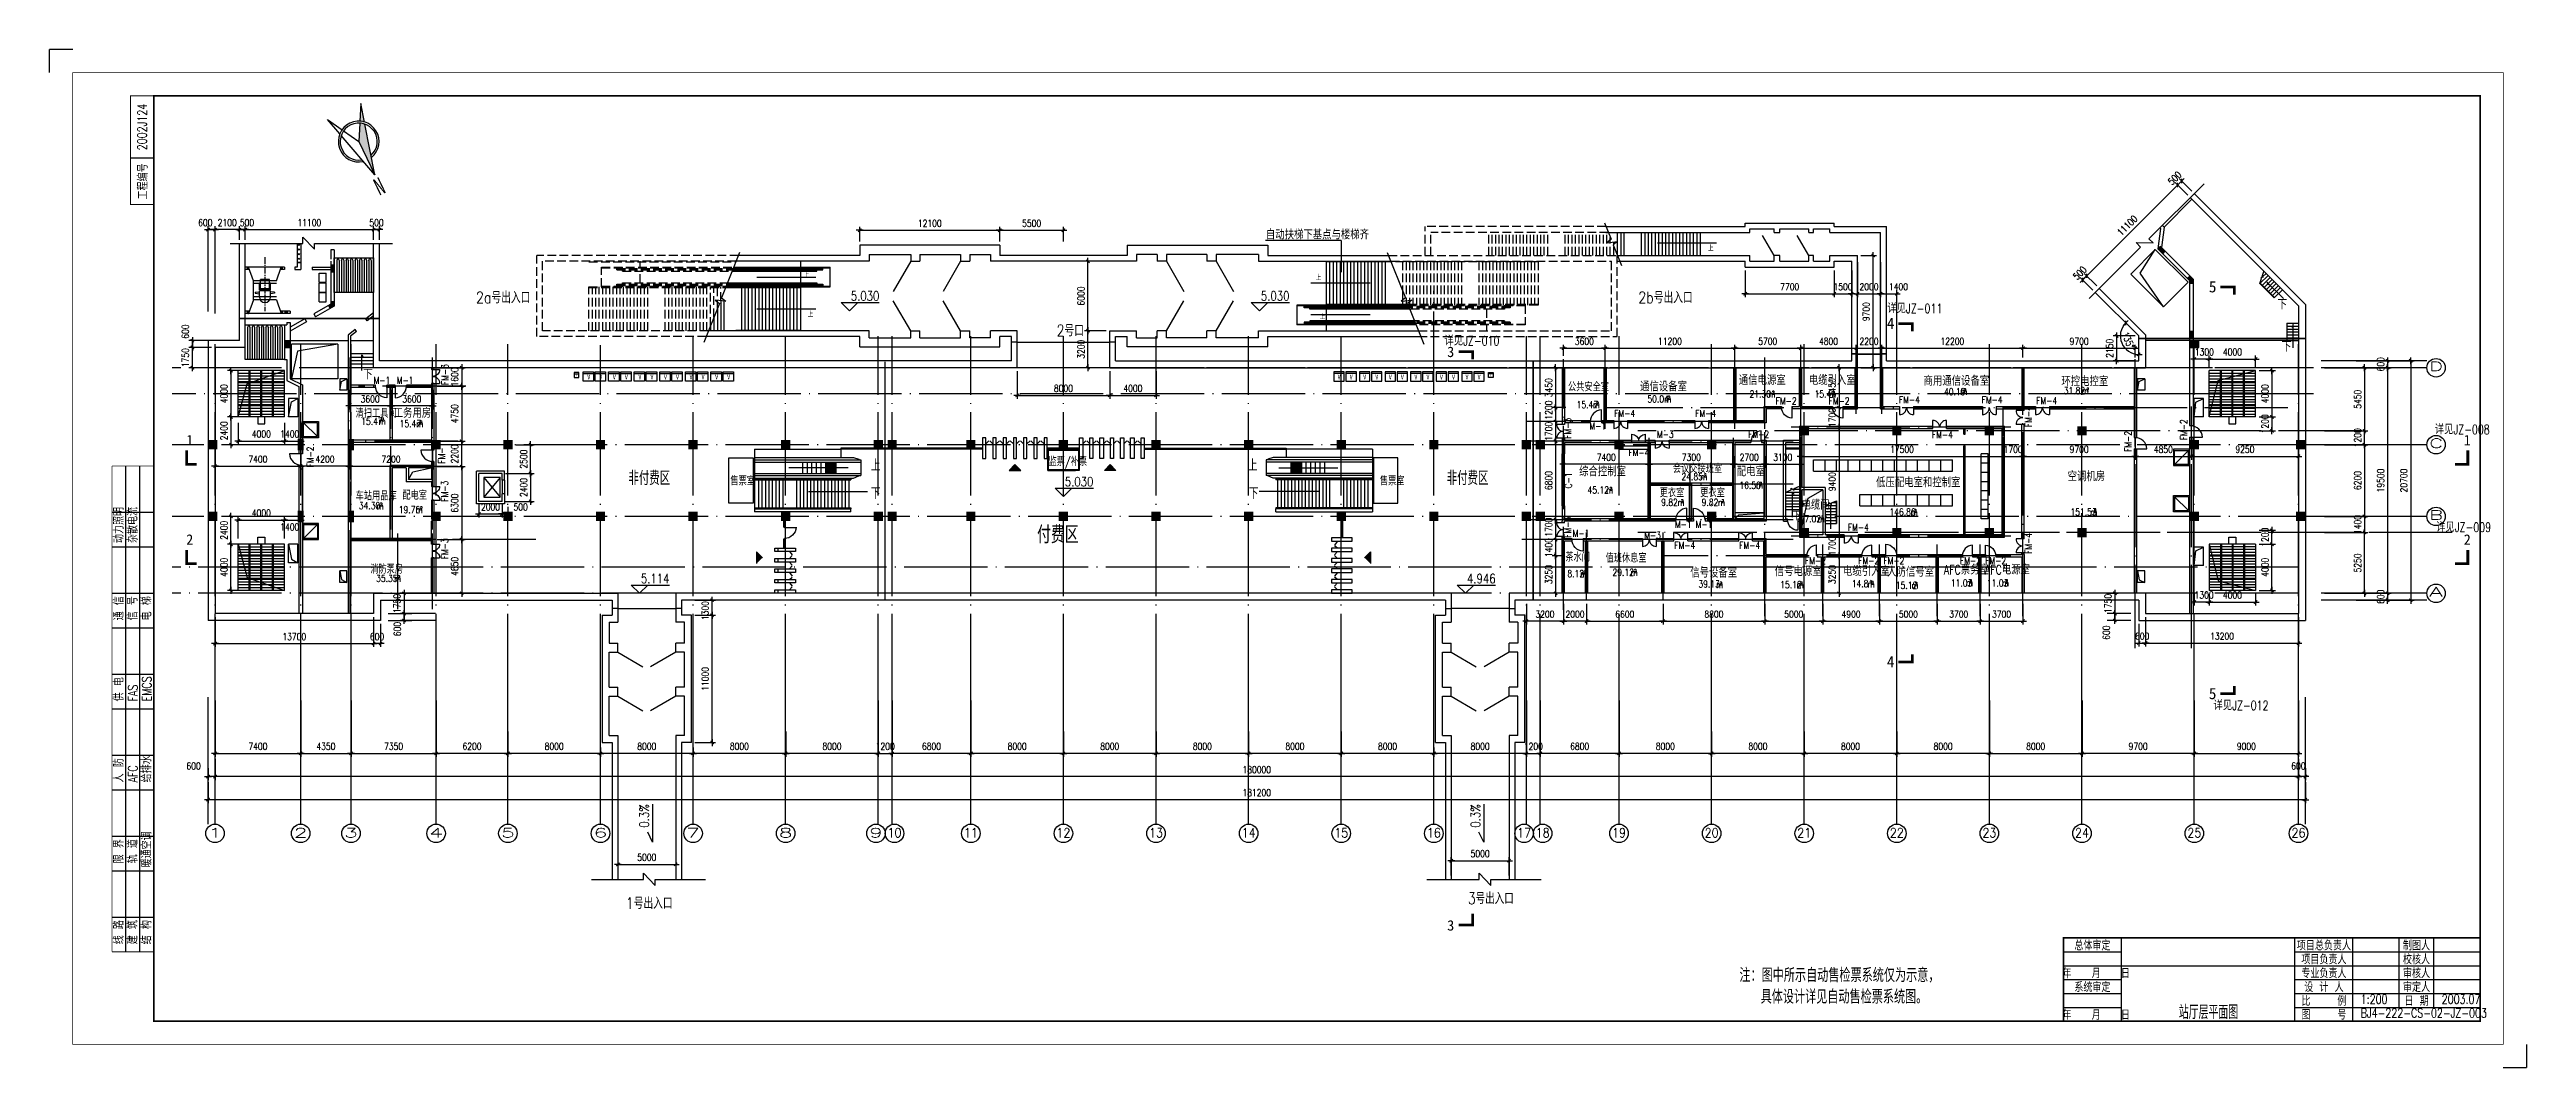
# Model space of a CAD drawing. Extents: x 1131864 to 1345864, y 57101 to 145101.
import ezdxf
from ezdxf.enums import TextEntityAlignment as Align

# ---------------------------------------------------------------- set-up
doc = ezdxf.new("R2010")
doc.units = 0
doc.header["$LTSCALE"] = 3000
doc.header["$MEASUREMENT"] = 0
for name, pattern in [('CENTER2', [28.575, 19.05, -3.175, 3.175, -3.175]), ('DASH', [0.35, 0.25, -0.1]), ('DOTE', [2.42, 2, -0.2, 0.02, -0.2])]:
    doc.linetypes.add(name, pattern=pattern)
doc.layers.get('0').update_dxf_attribs({"linetype": 'CONTINUOUS'})
doc.layers.get('DEFPOINTS').update_dxf_attribs({"linetype": 'CONTINUOUS'})
for name, color, linetype in [('AXIS', 3, 'CONTINUOUS'), ('AXIS_TEXT', 7, 'CONTINUOUS'), ('BZ', 7, 'CONTINUOUS'), ('COLUMN', 7, 'CONTINUOUS'), ('DOTE', 12, 'CONTINUOUS'), ('LVTRY', 2, 'CONTINUOUS'), ('OTHER', 7, 'CONTINUOUS'), ('PUB_DIM', 3, 'CONTINUOUS'), ('PUB_TEXT', 7, 'CONTINUOUS'), ('PUB_TITLE', 4, 'CONTINUOUS'), ('TK', 7, 'CONTINUOUS'), ('WALL', 130, 'CONTINUOUS'), ('WINDOW', 2, 'CONTINUOUS'), ('WINDOW_TEXT', 7, 'CONTINUOUS'), ('X4', 5, 'DASH'), ('中线层', 8, 'CONTINUOUS'), ('图标', 7, 'CONTINUOUS'), ('地坪', 132, 'CONTINUOUS'), ('墙轴线', 1, 'DOTE'), ('建筑孔洞', 6, 'CONTINUOUS'), ('标注', 1, 'CONTINUOUS'), ('设备', 5, 'CONTINUOUS'), ('设备轮廓线', 3, 'CONTINUOUS'), ('隔墙', 2, 'CONTINUOUS'), ('风管', 2, 'CONTINUOUS')]:
    doc.layers.add(name, color=color, linetype=linetype)
doc.styles.add('111', font='', dxfattribs={"width": 0.8})
doc.styles.add('_HZTXT', font='txt.shx', dxfattribs={"width": 0.8, "bigfont": 'hztxt.shx'})
doc.styles.add('COMPLEX', font='COMPLEX')
doc.styles.add('DIM_FONT', font='SIMPLEX.shx', dxfattribs={"width": 0.8})
doc.styles.add('DXT', font='', dxfattribs={"width": 0.8})
doc.styles.add('KFSHZ', font='', dxfattribs={"width": 0.7})
doc.styles.add('MT', font='txt.shx', dxfattribs={"width": 0.75, "bigfont": 'fs.shx'})
doc.styles.add('SIMPLEX', font='SIMPLEX.SHX')
doc.styles.get('111').set_extended_font_data('SimSun')
doc.styles.get('DXT').set_extended_font_data('SimHei')
doc.styles.get('KFSHZ').set_extended_font_data('SimSun')
doc.dimstyles.new('DIMN300', dxfattribs={"dimscale": 3, "dimtxt": 300, "dimasz": 1, "dimexe": 250, "dimexo": 300, "dimgap": 150, "dimtad": 1, "dimdec": 0, "dimzin": 0, "dimdsep": 46, "dimtxsty": 'DIM_FONT', "dimblk": '_DIMX', "dimblk1": '_DIMX', "dimblk2": '_DIMX', "dimcen": 0.09, "dimclrt": 7, "dimadec": 0, "dimazin": 0, "dimtfac": 1, "dimtdec": 0, "dimtix": 1, "dimtmove": 2, "dimatfit": 3, "dimldrblk": '_DIMX', "dimfxl": 1, "dimtolj": 1, "dimtzin": 0, "dimarcsym": 0})

msp = doc.modelspace()

# ---------------------------------------------------------------- texts
at = {"style": 'MT', "width": 0.75}
for s, p in [('动力照明', (1138262, 102436.7)), ('杂散电流', (1139462, 102436.7)), ('通 信', (1138262, 95747.2)), ('信 号', (1139462, 95747.2)), ('电 梯', (1140662, 95747.2)), ('供 电', (1138262, 88747.2)), ('FAS', (1139462, 88747.2)), ('EMCS', (1140662, 88747.2)), ('人 防', (1138262, 81747.2)), ('AFC', (1139462, 81747.2)), ('给排水', (1140662, 81747.2)), ('限 界', (1138262, 74747.2)), ('轨 道', (1139462, 74747.2)), ('暖通空调', (1140662, 74397)), ('线 路', (1138262, 67747.2)), ('建 筑', (1139462, 67747.2)), ('结 构', (1140662, 67747.2))]:
    msp.add_text(s, height=800, rotation=90, dxfattribs=at).set_placement(p)
at = {"layer": 'AXIS_TEXT', "style": 'COMPLEX'}
for tag, width, p, p2 in [('D', 1.852941, (1337455, 117313), (1338655, 117313)), ('C', 2.1, (1337455, 110663), (1338655, 110663)), ('B', 1.852941, (1337455, 104463), (1338655, 104463)), ('A', 1.75, (1337455, 97813), (1338655, 97813)), ('1', 3.5, (1145564.7, 76990.5), (1146764.7, 76990.5)), ('2', 2.25, (1152964.2, 76990.5), (1154164.2, 76990.5)), ('3', 2.25, (1157314.2, 76990.5), (1158514.2, 76990.5)), ('4', 1.96875, (1164664.2, 76990.5), (1165864.2, 76990.5)), ('5', 2.25, (1170864.2, 76990.5), (1172064.2, 76990.5)), ('6', 2.25, (1178864.2, 76990.5), (1180064.2, 76990.5)), ('7', 2.25, (1186864.2, 76990.5), (1188064.2, 76990.5)), ('8', 2.25, (1194864.2, 76990.5), (1196064.2, 76990.5)), ('9', 2.25, (1202664.2, 76990.5), (1203864.2, 76990.5)), ('10', 1.086207, (1204264.2, 76990.5), (1205464.2, 76990.5)), ('11', 1.3125, (1210864.2, 76990.5), (1212064.2, 76990.5)), ('12', 1.086207, (1218864.2, 76990.5), (1220064.2, 76990.5)), ('13', 1.086207, (1226864.2, 76990.5), (1228064.2, 76990.5)), ('14', 1.016129, (1234864.2, 76990.5), (1236064.2, 76990.5)), ('15', 1.086207, (1242864.2, 76990.5), (1244064.2, 76990.5)), ('16', 1.086207, (1250864.2, 76990.5), (1252064.2, 76990.5)), ('17', 1.086207, (1258664.2, 76990.5), (1259864.2, 76990.5)), ('18', 1.086207, (1260264.2, 76990.5), (1261464.2, 76990.5)), ('19', 1.086207, (1266864.2, 76990.5), (1268064.2, 76990.5)), ('20', 0.926471, (1274863.8, 76990.5), (1276063.8, 76990.5)), ('21', 1.086207, (1282863.8, 76990.5), (1284063.8, 76990.5)), ('22', 0.926471, (1290863.8, 76990.5), (1292063.8, 76990.5)), ('23', 0.926471, (1298863.8, 76990.5), (1300063.8, 76990.5)), ('24', 0.875, (1306867.3, 76990.5), (1308067.3, 76990.5)), ('25', 0.926471, (1316567.3, 76990.5), (1317767.3, 76990.5)), ('26', 0.926471, (1325567.3, 76990.5), (1326767.3, 76990.5))]:
    msp.add_attdef(tag, text='', height=800, dxfattribs=dict(at, width=width)).set_placement(p, p2, align=Align.FIT)
at = {"layer": 'PUB_DIM', "style": 'DIM_FONT', "width": 0.8}
for s, p in [('5.030', (1201088.6, 123396.7)), ('5.030', (1236523.2, 123396.7)), ('5.030', (1219583.7, 107344.2)), ('5.114', (1182957.2, 98969.4)), ('4.946', (1254332.4, 98969.4))]:
    msp.add_text(s, height=800, dxfattribs=at).set_placement(p)
at = {"layer": 'PUB_TEXT', "style": '_HZTXT'}
for s, height, width, p in [('自动扶梯下基点与楼梯齐', 800, 0.75, (1236955.2, 128687.7)), ('上', 450, 0.8, (1275154.5, 127688.1)), ('2a号出入口', 1000, 0.8, (1168709.9, 123165.7)), ('上', 450, 0.8, (1197015.9, 125361.3)), ('上', 450, 0.8, (1241250.4, 125148.1)), ('2b号出入口', 1000, 0.8, (1269131.9, 123165.7)), ('上', 450, 0.8, (1197356.8, 121981.5)), ('上', 450, 0.8, (1241591.3, 121768.3)), ('详见JZ-011', 800, 0.75, (1290641.5, 122319.6)), ('下', 850, 0.8, (1324336.8, 122628.1)), ('2号口', 1000, 0.8, (1218866.6, 120312.5)), ('详见JZ-010', 800, 0.75, (1252375.6, 119518.5)), ('下', 850, 0.8, (1324709.7, 118994.1)), ('下', 850, 0.8, (1158945.5, 116596.6)), ('M-1', 600, 0.8, (1159861.3, 116212.2)), ('M-1', 600, 0.8, (1161863.6, 116212.2)), ('公共安全室', 700, 0.75, (1263054.4, 115558.1)), ('通信设备室', 800, 0.75, (1269283.9, 115554.3)), ('通信电源室', 800, 0.75, (1277814.9, 116107.1)), ('21.30', 600, 0.8, (1278745.2, 115019.8)), ('2', 300, 0.8, (1280678.4, 115281.2)), ('电缆引入室', 800, 0.75, (1283863.3, 116109.1)), ('15.41', 600, 0.8, (1284359.9, 115019.8)), ('2', 300, 0.8, (1285902.9, 115262.5)), ('商用通信设备室', 800, 0.75, (1293776.2, 116037.7)), ('40.19', 600, 0.8, (1295545, 115226.7)), ('m', 600, 0.8, (1296937, 115242.8)), ('2', 300, 0.8, (1297239.6, 115496.7)), ('环控电控室', 800, 0.75, (1305683.3, 116001.1)), ('31.82', 600, 0.8, (1305880.3, 115302.1)), ('m', 600, 0.8, (1307437.1, 115311.4)), ('2', 300, 0.8, (1307842.8, 115565.2)), ('清扫工具间', 700, 0.75, (1158310.7, 113276.5)), ('工务用房', 800, 0.75, (1161599.8, 113263.2)), ('15.47', 600, 0.8, (1263800.4, 114104.4)), ('m', 600, 0.8, (1265193.1, 114103.8)), ('2', 300, 0.8, (1265495.8, 114357.7)), ('FM-4', 600, 0.8, (1267045.7, 113336.7)), ('50.04', 600, 0.8, (1269916, 114589.7)), ('m', 600, 0.8, (1271368.5, 114598.2)), ('2', 300, 0.8, (1271671.1, 114852.1)), ('FM-4', 600, 0.8, (1274043.7, 113336.7)), ('m', 600, 0.8, (1280375.8, 115027.4)), ('FM-2', 600, 0.8, (1281001.1, 114414.9)), ('FM-2', 600, 0.8, (1285571.8, 114414.9)), ('m', 600, 0.8, (1285600.2, 115008.6)), ('FM-4', 600, 0.8, (1291643.7, 114517.3)), ('FM-4', 600, 0.8, (1298791.8, 114517.3)), ('FM-4', 600, 0.8, (1303503.1, 114446.2)), ('15.47', 600, 0.8, (1158798.3, 112665)), ('m', 600, 0.8, (1160284.1, 112680.2)), ('2', 300, 0.8, (1160542.8, 112973.1)), ('15.47', 600, 0.8, (1162111.5, 112460.4)), ('m', 600, 0.8, (1163545.7, 112458.4)), ('2', 300, 0.8, (1163848.3, 112712.3)), ('M-1', 600, 0.8, (1264909.4, 112249.3)), ('M-3', 600, 0.8, (1270747.5, 111526.2)), ('FM-2', 600, 0.8, (1278619.7, 111524.4)), ('FM-4', 600, 0.8, (1294497, 111504.7)), ('详见JZ-008', 800, 0.75, (1337934.9, 111851.7)), ('上', 1000, 0.8, (1202814.5, 108663.4)), ('监票/补票', 700, 0.75, (1218172.6, 109111.6)), ('上', 1000, 0.8, (1235401.2, 108663.4)), ('FM-4', 600, 0.8, (1268273.3, 109963.1)), ('会议交接班室', 700, 0.75, (1272116.2, 108506.2)), ('非付费区', 1200, 0.75, (1181883, 107450.8)), ('售票室', 700, 0.75, (1190688.4, 107426.8)), ('下', 1000, 0.8, (1202814.5, 106245.4)), ('下', 1000, 0.8, (1235464.2, 106245.4)), ('售票室', 700, 0.75, (1246800.6, 107426.8)), ('非付费区', 1200, 0.75, (1252578.2, 107450.8)), ('综合控制室', 800, 0.75, (1264016.3, 108211.1)), ('45.12', 600, 0.8, (1264744.2, 106712.7)), ('m', 600, 0.8, (1266349.2, 106719)), ('2', 300, 0.8, (1266651.8, 106972.9)), ('更衣室', 700, 0.75, (1270974.6, 106406.3)), ('24.85', 600, 0.8, (1272862.9, 107876.2)), ('更衣室', 700, 0.75, (1274477.6, 106406.3)), ('m', 600, 0.8, (1274492.2, 107885.1)), ('2', 300, 0.8, (1274794.8, 108139)), ('配电室', 800, 0.75, (1277636.3, 108211)), ('16.50', 600, 0.8, (1277864.9, 107127.4)), ('m', 600, 0.8, (1279298.5, 107139.4)), ('2', 300, 0.8, (1279601.2, 107393.3)), ('低压配电室和控制室', 800, 0.75, (1289674.6, 107265.7)), ('空调机房', 800, 0.75, (1306223.6, 107787.2)), ('车站用品库', 700, 0.75, (1158310.3, 106132.7)), ('34.30', 600, 0.8, (1158584.7, 105358.9)), ('m', 600, 0.8, (1160114.7, 105348.3)), ('2', 300, 0.8, (1160414.8, 105624.1)), ('19.76', 600, 0.8, (1162034.7, 105014.5)), ('配电室', 700, 0.75, (1162350.4, 106193.2)), ('m', 600, 0.8, (1163497.4, 105029.7)), ('2', 300, 0.8, (1163877.8, 105283.6)), ('9.82', 600, 0.8, (1271104.5, 105652.3)), ('m', 600, 0.8, (1272512.8, 105658.8)), ('2', 300, 0.8, (1272815.5, 105912.7)), ('9.82', 600, 0.8, (1274607.4, 105652.3)), ('m', 600, 0.8, (1276015.8, 105658.8)), ('2', 300, 0.8, (1276318.4, 105912.7)), ('下', 700, 0.8, (1282440.3, 104415.1)), ('电缆间', 800, 0.75, (1283231.3, 105331.5)), ('146.86', 600, 0.8, (1290827.5, 104820.3)), ('m', 600, 0.8, (1292647.6, 104819.8)), ('2', 300, 0.8, (1292950.3, 105073.7)), ('151.53', 600, 0.8, (1306467.7, 104820.3)), ('m', 600, 0.8, (1308185.6, 104815.4)), ('2', 300, 0.8, (1308488.3, 105069.2)), ('付费区', 1500, 0.8, (1217181.4, 102412.7)), ('M-1', 600, 0.8, (1263459, 102976.1)), ('M-3', 600, 0.8, (1269645.9, 102814.5)), ('M-1', 600, 0.8, (1272300, 103748.9)), ('M-1', 600, 0.8, (1274087, 103748.9)), ('7.02', 600, 0.8, (1283482, 104230.6)), ('m', 600, 0.8, (1284626.9, 104239.7)), ('2', 300, 0.8, (1284929.6, 104493.6)), ('FM-4', 600, 0.8, (1287230.8, 103505.2)), ('详见JZ-009', 800, 0.75, (1338052.2, 103405.8)), ('茶水间', 700, 0.75, (1262824.7, 100844.3)), ('值班休息室', 700, 0.75, (1266301.7, 100766.1)), ('FM-4', 600, 0.8, (1272245.6, 101935.2)), ('FM-4', 600, 0.8, (1277839.9, 101935.2)), ('FM-2', 600, 0.8, (1283534.2, 100624)), ('FM-2', 600, 0.8, (1288130.1, 100624)), ('FM-2', 600, 0.8, (1290304.9, 100624)), ('AFC票务室', 800, 0.75, (1295525.1, 99723.4)), ('FM-2', 600, 0.8, (1296923.4, 100624)), ('AFC电源室', 800, 0.75, (1299074, 99725.3)), ('FM-2', 600, 0.8, (1299098.2, 100624)), ('消防泵房', 700, 0.75, (1159568.9, 99796.9)), ('35.35', 600, 0.8, (1160078.8, 99073.3)), ('m', 600, 0.8, (1161632.1, 99069.5)), ('2', 300, 0.8, (1161934.8, 99323.3)), ('8.12', 600, 0.8, (1263003.9, 99484.7)), ('m', 600, 0.8, (1264098.2, 99491.3)), ('2', 300, 0.8, (1264400.9, 99745.1)), ('29.12', 600, 0.8, (1266900.7, 99609.4)), ('m', 600, 0.8, (1268466.8, 99615.4)), ('2', 300, 0.8, (1268769.4, 99869.3)), ('信号设备室', 800, 0.75, (1273619.3, 99454.7)), ('39.13', 600, 0.8, (1274321, 98584.8)), ('m', 600, 0.8, (1275852.1, 98541.4)), ('2', 300, 0.8, (1276154.7, 98795.3)), ('信号电源室', 800, 0.75, (1280918.3, 99580.1)), ('15.12', 600, 0.8, (1281388.6, 98536.6)), ('m', 600, 0.8, (1282798.8, 98541.4)), ('2', 300, 0.8, (1283101.4, 98795.3)), ('电缆引入室', 800, 0.75, (1286815.6, 99596.2)), ('14.81', 600, 0.8, (1287575.5, 98626.6)), ('m', 600, 0.8, (1288937.7, 98590.5)), ('2', 300, 0.8, (1289240.4, 98844.4)), ('人防信号室', 800, 0.75, (1290632, 99531.8)), ('15.12', 600, 0.8, (1291377.6, 98487.5)), ('m', 600, 0.8, (1292724, 98495.5)), ('2', 300, 0.8, (1293026.7, 98749.4)), ('11.03', 600, 0.8, (1296140.8, 98688.9)), ('m', 600, 0.8, (1297430.9, 98703.2)), ('2', 300, 0.8, (1297733.6, 98957.1)), ('11.03', 600, 0.8, (1299247.8, 98688.9)), ('m', 600, 0.8, (1300536.6, 98695.9)), ('2', 300, 0.8, (1300839.2, 98949.8)), ('详见JZ-012', 800, 0.75, (1318819.3, 87997.3)), ('1号出入口', 1000, 0.8, (1181654, 70807.4)), ('3号出入口', 1000, 0.75, (1254427.7, 71220.8))]:
    msp.add_text(s, height=height, dxfattribs=dict(at, width=width)).set_placement(p)
at = {"layer": 'PUB_TEXT', "style": '111'}
for s, height, p in [('5', 972, (1318420.5, 124106.5)), ('4', 972, (1290604.5, 120942.5)), ('3', 900, (1252616.7, 118515)), ('1', 900, (1143670.5, 110887.8)), ('1', 900, (1340443.3, 110887.8)), ('2', 900, (1143670.5, 102290)), ('2', 900, (1340443.3, 102290)), ('4', 972, (1290604.5, 91685.6)), ('5', 972, (1318420.5, 88941.6)), ('3', 900, (1252616.7, 68935.2))]:
    msp.add_text(s, height=height, dxfattribs=at).set_placement(p)
at = {"layer": 'PUB_TEXT', "style": '_HZTXT', "width": 0.8}
for s, height, p in [('FM-3', 600, (1166330.4, 116089.4)), ('FM-4', 600, (1303119.1, 112464)), ('FM-3', 600, (1263335.3, 111447.5)), ('FM-2', 600, (1311737, 110311.7)), ('FM-2', 600, (1316537, 111323.7)), ('FM-2', 600, (1154684.3, 108965.5)), ('FM-1', 600, (1166034.3, 109295.3)), ('FM-3', 600, (1166299.8, 106014.2)), ('C-1', 600, (1263384.4, 107158.6)), ('FM-3', 600, (1166299.8, 101033.1)), ('FM-3', 600, (1263330.6, 102883.2)), ('FM-4', 600, (1303119.1, 101494.9)), ('0.3%', 800, (1183639.8, 77836)), ('0.3%', 800, (1255462.7, 77836))]:
    msp.add_text(s, height=height, rotation=90, dxfattribs=at).set_placement(p)
at = {"layer": 'PUB_TITLE', "color": 7, "style": 'MT', "width": 0.75}
for s, p in [('BJ4-222-CS-02-JZ-003', (1331542.3, 61409.6)), ('1:200', (1331542.3, 62609.6)), ('2003.07', (1338542.3, 62609.6))]:
    msp.add_text(s, height=800, dxfattribs=at).set_placement(p)
at = {"layer": 'TK', "style": 'MT', "width": 0.75}
for s, p in [('2002J124', (1139864.3, 138400.7)), ('工程编号', (1139864.3, 133700.7))]:
    msp.add_text(s, height=800, rotation=90, dxfattribs=at).set_placement(p, align=Align.MIDDLE)
at = {"layer": '图标'}
for s, height, style, width, p in [('总体审定', 800, 'MT', 0.75, (1308364.3, 67700.7)), ('项目总负责人', 800, 'MT', 0.75, (1328364.3, 67700.7)), ('项目负责人', 800, 'MT', 0.75, (1328364.3, 66500.7)), ('校核人', 800, 'MT', 0.75, (1336364.3, 66500.7)), ('制图人', 800, 'MT', 0.75, (1336364.3, 67700.7)), ('注：图中所示自动售检票系统仅为示意，', 1200, '_HZTXT', 0.8, (1286504.7, 65127.2)), ('年   月   日', 800, 'MT', 0.75, (1308689.6, 65300.7)), ('系统审定', 800, 'MT', 0.75, (1308364.3, 64100.7)), ('专业负责人', 800, 'MT', 0.75, (1328364.3, 65300.7)), ('设 计 人', 800, 'MT', 0.75, (1328364.3, 64100.7)), ('审核人', 800, 'MT', 0.75, (1336364.3, 65300.7)), ('审定人', 800, 'MT', 0.75, (1336364.3, 64100.7)), ('具体设计详见自动售检票系统图。', 1200, '_HZTXT', 0.8, (1286900.2, 63281.6)), ('年   月   日', 800, 'MT', 0.75, (1308689.6, 61700.7)), ('站厅层平面图', 1200, 'MT', 0.75, (1318389.4, 61941.6)), ('图    号', 800, 'MT', 0.75, (1328364.3, 61700.7)), ('比    例', 800, 'MT', 0.75, (1328364.3, 62900.7)), ('日 期', 800, 'MT', 0.75, (1336364.3, 62900.7))]:
    msp.add_text(s, height=height, dxfattribs=dict(at, style=style, width=width)).set_placement(p, align=Align.MIDDLE)
at = {"layer": '隔墙', "style": 'DXT', "width": 0.8}
for s, height, p in [('T', 200, (1177333.2, 116837)), ('V', 400, (1178319.7, 116584)), ('V', 400, (1179361.3, 116584)), ('V', 400, (1180529.1, 116584)), ('V', 400, (1181570.7, 116584)), ('V', 400, (1182738.6, 116584)), ('V', 400, (1183780.1, 116584)), ('V', 400, (1184948, 116584)), ('V', 400, (1185989.6, 116584)), ('V', 400, (1187157.4, 116584)), ('V', 400, (1188199, 116584)), ('V', 400, (1189366.9, 116584)), ('V', 400, (1190408.5, 116584)), ('V', 400, (1243153.2, 116584)), ('V', 400, (1244194.8, 116584)), ('V', 400, (1245362.7, 116584)), ('V', 400, (1246404.3, 116584)), ('V', 400, (1247572.1, 116584)), ('V', 400, (1248613.7, 116584)), ('V', 400, (1249781.5, 116584)), ('V', 400, (1250823.1, 116584)), ('V', 400, (1251991, 116584)), ('V', 400, (1253032.6, 116584)), ('V', 400, (1254200.4, 116584)), ('V', 400, (1255242, 116584)), ('T', 200, (1256326.8, 116837))]:
    msp.add_text(s, height=height, dxfattribs=at).set_placement(p)

# ---------------------------------------------------------------- blocks, each defined once
blk = doc.blocks.new('_DIMX')
blk.add_line((-150, 0), (150, 0))
at = {"const_width": 50}
blk.add_lwpolyline([(-70, -70), (70, 70)], dxfattribs=at)
blk = doc.blocks.new('*D19')
at = {"color": 0, "linetype": 'ByBlock', "transparency": 16777216}
for p, q in [((1195464, 86153), (1195464, 83953)), ((1187464, 84753), (1187464, 83953)), ((1195462, 84253), (1187466, 84253))]:
    blk.add_line(p, q, dxfattribs=at)
at = {"layer": 'DEFPOINTS', "color": 0, "linetype": 'ByBlock', "transparency": 16777216}
for p in [(1195464, 86453), (1187464, 85053), (1187464, 84253)]:
    blk.add_point(p, dxfattribs=at)
at = {"color": 0, "linetype": 'ByBlock', "transparency": 16777216, "xscale": 2, "yscale": 2, "zscale": 2, "rotation": 180}
blk.add_blockref('_DIMX', (1187464, 84253), dxfattribs=at)
at = {"color": 0, "linetype": 'ByBlock', "transparency": 16777216, "xscale": 2, "yscale": 2, "zscale": 2}
blk.add_blockref('_DIMX', (1195464, 84253), dxfattribs=at)
at = {"color": 7, "linetype": 'ByBlock', "transparency": 16777216, "insert": (1191464, 84853), "char_height": 600, "attachment_point": 5, "style": 'DIM_FONT'}
blk.add_mtext('\\A1;8000', dxfattribs=at)
blk = doc.blocks.new('*D20')
at = {"color": 0, "linetype": 'ByBlock', "transparency": 16777216}
for p, q in [((1146164, 83771), (1146164, 81952)), ((1326164, 83771), (1326164, 81952)), ((1326162, 82252), (1146166, 82252))]:
    blk.add_line(p, q, dxfattribs=at)
at = {"layer": 'DEFPOINTS', "color": 0, "linetype": 'ByBlock', "transparency": 16777216}
for p in [(1146164, 84071), (1326164, 84071), (1146164, 82252)]:
    blk.add_point(p, dxfattribs=at)
at = {"color": 0, "linetype": 'ByBlock', "transparency": 16777216, "xscale": 2, "yscale": 2, "zscale": 2, "rotation": 180}
blk.add_blockref('_DIMX', (1146164, 82252), dxfattribs=at)
at = {"color": 0, "linetype": 'ByBlock', "transparency": 16777216, "xscale": 2, "yscale": 2, "zscale": 2}
blk.add_blockref('_DIMX', (1326164, 82252), dxfattribs=at)
at = {"color": 7, "linetype": 'ByBlock', "transparency": 16777216, "insert": (1236164, 82852), "char_height": 600, "attachment_point": 5, "style": 'DIM_FONT'}
blk.add_mtext('\\A1;180000', dxfattribs=at)
blk = doc.blocks.new('*D21')
at = {"color": 0, "linetype": 'ByBlock', "transparency": 16777216}
for p, q in [((1145564, 81771), (1145564, 79952)), ((1326764, 81771), (1326764, 79952)), ((1326762, 80252), (1145566, 80252))]:
    blk.add_line(p, q, dxfattribs=at)
at = {"layer": 'DEFPOINTS', "color": 0, "linetype": 'ByBlock', "transparency": 16777216}
for p in [(1145564, 82071), (1326764, 82071), (1145564, 80252)]:
    blk.add_point(p, dxfattribs=at)
at = {"color": 0, "linetype": 'ByBlock', "transparency": 16777216, "xscale": 2, "yscale": 2, "zscale": 2, "rotation": 180}
blk.add_blockref('_DIMX', (1145564, 80252), dxfattribs=at)
at = {"color": 0, "linetype": 'ByBlock', "transparency": 16777216, "xscale": 2, "yscale": 2, "zscale": 2}
blk.add_blockref('_DIMX', (1326764, 80252), dxfattribs=at)
at = {"color": 7, "linetype": 'ByBlock', "transparency": 16777216, "insert": (1236164, 80852), "char_height": 600, "attachment_point": 5, "style": 'DIM_FONT'}
blk.add_mtext('\\A1;181200', dxfattribs=at)
blk = doc.blocks.new('*D12')
at = {"color": 0, "linetype": 'ByBlock', "transparency": 16777216}
for p, q in [((1146164, 88821), (1146164, 83953)), ((1153564, 88821), (1153564, 83953)), ((1146166, 84253), (1153562, 84253))]:
    blk.add_line(p, q, dxfattribs=at)
at = {"layer": 'DEFPOINTS', "color": 0, "linetype": 'ByBlock', "transparency": 16777216}
for p in [(1146164, 89121), (1153564, 89121), (1153564, 84253)]:
    blk.add_point(p, dxfattribs=at)
at = {"color": 0, "linetype": 'ByBlock', "transparency": 16777216, "xscale": 2, "yscale": 2, "zscale": 2, "rotation": 180}
blk.add_blockref('_DIMX', (1146164, 84253), dxfattribs=at)
at = {"color": 0, "linetype": 'ByBlock', "transparency": 16777216, "xscale": 2, "yscale": 2, "zscale": 2}
blk.add_blockref('_DIMX', (1153564, 84253), dxfattribs=at)
at = {"color": 7, "linetype": 'ByBlock', "transparency": 16777216, "insert": (1149864, 84853), "char_height": 600, "attachment_point": 5, "style": 'DIM_FONT'}
blk.add_mtext('\\A1;7400', dxfattribs=at)
blk = doc.blocks.new('*D13')
at = {"color": 0, "linetype": 'ByBlock', "transparency": 16777216}
for p, q in [((1165264, 86153), (1165264, 83953)), ((1171464, 86153), (1171464, 83953)), ((1171462, 84253), (1165266, 84253))]:
    blk.add_line(p, q, dxfattribs=at)
at = {"layer": 'DEFPOINTS', "color": 0, "linetype": 'ByBlock', "transparency": 16777216}
for p in [(1165264, 86453), (1171464, 86453), (1165264, 84253)]:
    blk.add_point(p, dxfattribs=at)
at = {"color": 0, "linetype": 'ByBlock', "transparency": 16777216, "xscale": 2, "yscale": 2, "zscale": 2, "rotation": 180}
blk.add_blockref('_DIMX', (1165264, 84253), dxfattribs=at)
at = {"color": 0, "linetype": 'ByBlock', "transparency": 16777216, "xscale": 2, "yscale": 2, "zscale": 2}
blk.add_blockref('_DIMX', (1171464, 84253), dxfattribs=at)
at = {"color": 7, "linetype": 'ByBlock', "transparency": 16777216, "insert": (1168364, 84853), "char_height": 600, "attachment_point": 5, "style": 'DIM_FONT'}
blk.add_mtext('\\A1;6200', dxfattribs=at)
blk = doc.blocks.new('*D17')
at = {"color": 0, "linetype": 'ByBlock', "transparency": 16777216}
for p, q in [((1171464, 86153), (1171464, 83953)), ((1179462, 84253), (1171466, 84253)), ((1179464, 84753), (1179464, 83953))]:
    blk.add_line(p, q, dxfattribs=at)
at = {"layer": 'DEFPOINTS', "color": 0, "linetype": 'ByBlock', "transparency": 16777216}
for p in [(1171464, 86453), (1171464, 84253), (1179464, 85053)]:
    blk.add_point(p, dxfattribs=at)
at = {"color": 0, "linetype": 'ByBlock', "transparency": 16777216, "xscale": 2, "yscale": 2, "zscale": 2, "rotation": 180}
blk.add_blockref('_DIMX', (1171464, 84253), dxfattribs=at)
at = {"color": 0, "linetype": 'ByBlock', "transparency": 16777216, "xscale": 2, "yscale": 2, "zscale": 2}
blk.add_blockref('_DIMX', (1179464, 84253), dxfattribs=at)
at = {"color": 7, "linetype": 'ByBlock', "transparency": 16777216, "insert": (1175464, 84853), "char_height": 600, "attachment_point": 5, "style": 'DIM_FONT'}
blk.add_mtext('\\A1;8000', dxfattribs=at)
blk = doc.blocks.new('*D18')
at = {"color": 0, "linetype": 'ByBlock', "transparency": 16777216}
for p, q in [((1179464, 84753), (1179464, 83953)), ((1187462, 84253), (1179466, 84253)), ((1187464, 84753), (1187464, 83953))]:
    blk.add_line(p, q, dxfattribs=at)
at = {"layer": 'DEFPOINTS', "color": 0, "linetype": 'ByBlock', "transparency": 16777216}
for p in [(1179464, 85053), (1179464, 84253), (1187464, 85053)]:
    blk.add_point(p, dxfattribs=at)
at = {"color": 0, "linetype": 'ByBlock', "transparency": 16777216, "xscale": 2, "yscale": 2, "zscale": 2, "rotation": 180}
blk.add_blockref('_DIMX', (1179464, 84253), dxfattribs=at)
at = {"color": 0, "linetype": 'ByBlock', "transparency": 16777216, "xscale": 2, "yscale": 2, "zscale": 2}
blk.add_blockref('_DIMX', (1187464, 84253), dxfattribs=at)
at = {"color": 7, "linetype": 'ByBlock', "transparency": 16777216, "insert": (1183464, 84853), "char_height": 600, "attachment_point": 5, "style": 'DIM_FONT'}
blk.add_mtext('\\A1;8000', dxfattribs=at)
blk = doc.blocks.new('*D16')
at = {"color": 0, "linetype": 'ByBlock', "transparency": 16777216}
for p, q in [((1145562, 82252), (1145560, 82252)), ((1145564, 82971), (1145564, 81952)), ((1146164, 82252), (1145564, 82252)), ((1146164, 82252), (1145564, 82252)), ((1146164, 82971), (1146164, 81952)), ((1146166, 82252), (1146168, 82252))]:
    blk.add_line(p, q, dxfattribs=at)
at = {"layer": 'DEFPOINTS', "color": 0, "linetype": 'ByBlock', "transparency": 16777216}
for p in [(1145564, 83271), (1145564, 82252), (1146164, 83271)]:
    blk.add_point(p, dxfattribs=at)
at = {"color": 0, "linetype": 'ByBlock', "transparency": 16777216, "xscale": 2, "yscale": 2, "zscale": 2}
blk.add_blockref('_DIMX', (1145564, 82252), dxfattribs=at)
at = {"color": 0, "linetype": 'ByBlock', "transparency": 16777216, "xscale": 2, "yscale": 2, "zscale": 2, "rotation": 180}
blk.add_blockref('_DIMX', (1146164, 82252), dxfattribs=at)
at = {"color": 7, "linetype": 'ByBlock', "transparency": 16777216, "insert": (1144312, 83152), "char_height": 600, "attachment_point": 5, "style": 'DIM_FONT'}
blk.add_mtext('\\A1;600', dxfattribs=at)
blk = doc.blocks.new('_FZH')
blk.add_solid([(-0.5, -0.5), (0.5, -0.5), (-0.5, 0.5), (0.5, 0.5)])
blk = doc.blocks.new('*D31')
at = {"color": 0, "linetype": 'ByBlock', "transparency": 16777216}
for p, q in [((1227464, 86153), (1227464, 83953)), ((1235464, 86153), (1235464, 83953)), ((1235462, 84253), (1227466, 84253))]:
    blk.add_line(p, q, dxfattribs=at)
at = {"layer": 'DEFPOINTS', "color": 0, "linetype": 'ByBlock', "transparency": 16777216}
for p in [(1227464, 86453), (1235464, 86453), (1227464, 84253)]:
    blk.add_point(p, dxfattribs=at)
at = {"color": 0, "linetype": 'ByBlock', "transparency": 16777216, "xscale": 2, "yscale": 2, "zscale": 2, "rotation": 180}
blk.add_blockref('_DIMX', (1227464, 84253), dxfattribs=at)
at = {"color": 0, "linetype": 'ByBlock', "transparency": 16777216, "xscale": 2, "yscale": 2, "zscale": 2}
blk.add_blockref('_DIMX', (1235464, 84253), dxfattribs=at)
at = {"color": 7, "linetype": 'ByBlock', "transparency": 16777216, "insert": (1231464, 84853), "char_height": 600, "attachment_point": 5, "style": 'DIM_FONT'}
blk.add_mtext('\\A1;8000', dxfattribs=at)
blk = doc.blocks.new('*D29')
at = {"color": 0, "linetype": 'ByBlock', "transparency": 16777216}
for p, q in [((1211464, 86153), (1211464, 83953)), ((1219464, 86153), (1219464, 83953)), ((1219462, 84253), (1211466, 84253))]:
    blk.add_line(p, q, dxfattribs=at)
at = {"layer": 'DEFPOINTS', "color": 0, "linetype": 'ByBlock', "transparency": 16777216}
for p in [(1211464, 86453), (1219464, 86453), (1211464, 84253)]:
    blk.add_point(p, dxfattribs=at)
at = {"color": 0, "linetype": 'ByBlock', "transparency": 16777216, "xscale": 2, "yscale": 2, "zscale": 2, "rotation": 180}
blk.add_blockref('_DIMX', (1211464, 84253), dxfattribs=at)
at = {"color": 0, "linetype": 'ByBlock', "transparency": 16777216, "xscale": 2, "yscale": 2, "zscale": 2}
blk.add_blockref('_DIMX', (1219464, 84253), dxfattribs=at)
at = {"color": 7, "linetype": 'ByBlock', "transparency": 16777216, "insert": (1215464, 84853), "char_height": 600, "attachment_point": 5, "style": 'DIM_FONT'}
blk.add_mtext('\\A1;8000', dxfattribs=at)
blk = doc.blocks.new('*D30')
at = {"color": 0, "linetype": 'ByBlock', "transparency": 16777216}
for p, q in [((1219464, 86153), (1219464, 83953)), ((1227464, 86153), (1227464, 83953)), ((1227462, 84253), (1219466, 84253))]:
    blk.add_line(p, q, dxfattribs=at)
at = {"layer": 'DEFPOINTS', "color": 0, "linetype": 'ByBlock', "transparency": 16777216}
for p in [(1219464, 86453), (1227464, 86453), (1219464, 84253)]:
    blk.add_point(p, dxfattribs=at)
at = {"color": 0, "linetype": 'ByBlock', "transparency": 16777216, "xscale": 2, "yscale": 2, "zscale": 2, "rotation": 180}
blk.add_blockref('_DIMX', (1219464, 84253), dxfattribs=at)
at = {"color": 0, "linetype": 'ByBlock', "transparency": 16777216, "xscale": 2, "yscale": 2, "zscale": 2}
blk.add_blockref('_DIMX', (1227464, 84253), dxfattribs=at)
at = {"color": 7, "linetype": 'ByBlock', "transparency": 16777216, "insert": (1223464, 84853), "char_height": 600, "attachment_point": 5, "style": 'DIM_FONT'}
blk.add_mtext('\\A1;8000', dxfattribs=at)
blk = doc.blocks.new('*D27')
at = {"color": 0, "linetype": 'ByBlock', "transparency": 16777216}
for p, q in [((1267464, 86153), (1267464, 83953)), ((1275464, 86153), (1275464, 83953)), ((1275462, 84253), (1267466, 84253))]:
    blk.add_line(p, q, dxfattribs=at)
at = {"layer": 'DEFPOINTS', "color": 0, "linetype": 'ByBlock', "transparency": 16777216}
for p in [(1267464, 86453), (1275464, 86453), (1267464, 84253)]:
    blk.add_point(p, dxfattribs=at)
at = {"color": 0, "linetype": 'ByBlock', "transparency": 16777216, "xscale": 2, "yscale": 2, "zscale": 2, "rotation": 180}
blk.add_blockref('_DIMX', (1267464, 84253), dxfattribs=at)
at = {"color": 0, "linetype": 'ByBlock', "transparency": 16777216, "xscale": 2, "yscale": 2, "zscale": 2}
blk.add_blockref('_DIMX', (1275464, 84253), dxfattribs=at)
at = {"color": 7, "linetype": 'ByBlock', "transparency": 16777216, "insert": (1271464, 84853), "char_height": 600, "attachment_point": 5, "style": 'DIM_FONT'}
blk.add_mtext('\\A1;8000', dxfattribs=at)
blk = doc.blocks.new('*D33')
at = {"color": 0, "linetype": 'ByBlock', "transparency": 16777216}
for p, q in [((1243464, 86153), (1243464, 83953)), ((1251462, 84253), (1243466, 84253)), ((1251464, 84753), (1251464, 83953))]:
    blk.add_line(p, q, dxfattribs=at)
at = {"layer": 'DEFPOINTS', "color": 0, "linetype": 'ByBlock', "transparency": 16777216}
for p in [(1243464, 86453), (1243464, 84253), (1251464, 85053)]:
    blk.add_point(p, dxfattribs=at)
at = {"color": 0, "linetype": 'ByBlock', "transparency": 16777216, "xscale": 2, "yscale": 2, "zscale": 2, "rotation": 180}
blk.add_blockref('_DIMX', (1243464, 84253), dxfattribs=at)
at = {"color": 0, "linetype": 'ByBlock', "transparency": 16777216, "xscale": 2, "yscale": 2, "zscale": 2}
blk.add_blockref('_DIMX', (1251464, 84253), dxfattribs=at)
at = {"color": 7, "linetype": 'ByBlock', "transparency": 16777216, "insert": (1247464, 84853), "char_height": 600, "attachment_point": 5, "style": 'DIM_FONT'}
blk.add_mtext('\\A1;8000', dxfattribs=at)
blk = doc.blocks.new('*D32')
at = {"color": 0, "linetype": 'ByBlock', "transparency": 16777216}
for p, q in [((1235464, 86153), (1235464, 83953)), ((1243464, 86153), (1243464, 83953)), ((1243462, 84253), (1235466, 84253))]:
    blk.add_line(p, q, dxfattribs=at)
at = {"layer": 'DEFPOINTS', "color": 0, "linetype": 'ByBlock', "transparency": 16777216}
for p in [(1235464, 86453), (1243464, 86453), (1235464, 84253)]:
    blk.add_point(p, dxfattribs=at)
at = {"color": 0, "linetype": 'ByBlock', "transparency": 16777216, "xscale": 2, "yscale": 2, "zscale": 2, "rotation": 180}
blk.add_blockref('_DIMX', (1235464, 84253), dxfattribs=at)
at = {"color": 0, "linetype": 'ByBlock', "transparency": 16777216, "xscale": 2, "yscale": 2, "zscale": 2}
blk.add_blockref('_DIMX', (1243464, 84253), dxfattribs=at)
at = {"color": 7, "linetype": 'ByBlock', "transparency": 16777216, "insert": (1239464, 84853), "char_height": 600, "attachment_point": 5, "style": 'DIM_FONT'}
blk.add_mtext('\\A1;8000', dxfattribs=at)
blk = doc.blocks.new('*D34')
at = {"color": 0, "linetype": 'ByBlock', "transparency": 16777216}
for p, q in [((1251464, 84753), (1251464, 83953)), ((1259462, 84253), (1251466, 84253)), ((1259464, 84753), (1259464, 83953))]:
    blk.add_line(p, q, dxfattribs=at)
at = {"layer": 'DEFPOINTS', "color": 0, "linetype": 'ByBlock', "transparency": 16777216}
for p in [(1251464, 85053), (1251464, 84253), (1259464, 85053)]:
    blk.add_point(p, dxfattribs=at)
at = {"color": 0, "linetype": 'ByBlock', "transparency": 16777216, "xscale": 2, "yscale": 2, "zscale": 2, "rotation": 180}
blk.add_blockref('_DIMX', (1251464, 84253), dxfattribs=at)
at = {"color": 0, "linetype": 'ByBlock', "transparency": 16777216, "xscale": 2, "yscale": 2, "zscale": 2}
blk.add_blockref('_DIMX', (1259464, 84253), dxfattribs=at)
at = {"color": 7, "linetype": 'ByBlock', "transparency": 16777216, "insert": (1255464, 84853), "char_height": 600, "attachment_point": 5, "style": 'DIM_FONT'}
blk.add_mtext('\\A1;8000', dxfattribs=at)
blk = doc.blocks.new('*D25')
at = {"color": 0, "linetype": 'ByBlock', "transparency": 16777216}
for p, q in [((1283464, 86153), (1283464, 83953)), ((1291464, 86153), (1291464, 83953)), ((1291462, 84253), (1283466, 84253))]:
    blk.add_line(p, q, dxfattribs=at)
at = {"layer": 'DEFPOINTS', "color": 0, "linetype": 'ByBlock', "transparency": 16777216}
for p in [(1283464, 86453), (1291464, 86453), (1283464, 84253)]:
    blk.add_point(p, dxfattribs=at)
at = {"color": 0, "linetype": 'ByBlock', "transparency": 16777216, "xscale": 2, "yscale": 2, "zscale": 2, "rotation": 180}
blk.add_blockref('_DIMX', (1283464, 84253), dxfattribs=at)
at = {"color": 0, "linetype": 'ByBlock', "transparency": 16777216, "xscale": 2, "yscale": 2, "zscale": 2}
blk.add_blockref('_DIMX', (1291464, 84253), dxfattribs=at)
at = {"color": 7, "linetype": 'ByBlock', "transparency": 16777216, "insert": (1287464, 84853), "char_height": 600, "attachment_point": 5, "style": 'DIM_FONT'}
blk.add_mtext('\\A1;8000', dxfattribs=at)
blk = doc.blocks.new('*D26')
at = {"color": 0, "linetype": 'ByBlock', "transparency": 16777216}
for p, q in [((1275464, 86153), (1275464, 83953)), ((1283464, 86153), (1283464, 83953)), ((1283462, 84253), (1275466, 84253))]:
    blk.add_line(p, q, dxfattribs=at)
at = {"layer": 'DEFPOINTS', "color": 0, "linetype": 'ByBlock', "transparency": 16777216}
for p in [(1275464, 86453), (1283464, 86453), (1275464, 84253)]:
    blk.add_point(p, dxfattribs=at)
at = {"color": 0, "linetype": 'ByBlock', "transparency": 16777216, "xscale": 2, "yscale": 2, "zscale": 2, "rotation": 180}
blk.add_blockref('_DIMX', (1275464, 84253), dxfattribs=at)
at = {"color": 0, "linetype": 'ByBlock', "transparency": 16777216, "xscale": 2, "yscale": 2, "zscale": 2}
blk.add_blockref('_DIMX', (1283464, 84253), dxfattribs=at)
at = {"color": 7, "linetype": 'ByBlock', "transparency": 16777216, "insert": (1279464, 84853), "char_height": 600, "attachment_point": 5, "style": 'DIM_FONT'}
blk.add_mtext('\\A1;8000', dxfattribs=at)
blk = doc.blocks.new('*D24')
at = {"color": 0, "linetype": 'ByBlock', "transparency": 16777216}
for p, q in [((1291464, 86153), (1291464, 83953)), ((1299464, 86153), (1299464, 83953)), ((1299462, 84253), (1291466, 84253))]:
    blk.add_line(p, q, dxfattribs=at)
at = {"layer": 'DEFPOINTS', "color": 0, "linetype": 'ByBlock', "transparency": 16777216}
for p in [(1291464, 86453), (1299464, 86453), (1291464, 84253)]:
    blk.add_point(p, dxfattribs=at)
at = {"color": 0, "linetype": 'ByBlock', "transparency": 16777216, "xscale": 2, "yscale": 2, "zscale": 2, "rotation": 180}
blk.add_blockref('_DIMX', (1291464, 84253), dxfattribs=at)
at = {"color": 0, "linetype": 'ByBlock', "transparency": 16777216, "xscale": 2, "yscale": 2, "zscale": 2}
blk.add_blockref('_DIMX', (1299464, 84253), dxfattribs=at)
at = {"color": 7, "linetype": 'ByBlock', "transparency": 16777216, "insert": (1295464, 84853), "char_height": 600, "attachment_point": 5, "style": 'DIM_FONT'}
blk.add_mtext('\\A1;8000', dxfattribs=at)
blk = doc.blocks.new('*D23')
at = {"color": 0, "linetype": 'ByBlock', "transparency": 16777216}
for p, q in [((1326161, 82252), (1326159, 82252)), ((1326163, 82971), (1326163, 81952)), ((1326763, 82252), (1326163, 82252)), ((1326763, 82252), (1326163, 82252)), ((1326763, 82971), (1326763, 81952)), ((1326765, 82252), (1326767, 82252))]:
    blk.add_line(p, q, dxfattribs=at)
at = {"layer": 'DEFPOINTS', "color": 0, "linetype": 'ByBlock', "transparency": 16777216}
for p in [(1326163, 83271), (1326163, 82252), (1326763, 83271)]:
    blk.add_point(p, dxfattribs=at)
at = {"color": 0, "linetype": 'ByBlock', "transparency": 16777216, "xscale": 2, "yscale": 2, "zscale": 2}
blk.add_blockref('_DIMX', (1326163, 82252), dxfattribs=at)
at = {"color": 0, "linetype": 'ByBlock', "transparency": 16777216, "xscale": 2, "yscale": 2, "zscale": 2, "rotation": 180}
blk.add_blockref('_DIMX', (1326763, 82252), dxfattribs=at)
at = {"color": 7, "linetype": 'ByBlock', "transparency": 16777216, "insert": (1326155, 83152), "char_height": 600, "attachment_point": 5, "style": 'DIM_FONT'}
blk.add_mtext('\\A1;600', dxfattribs=at)
blk = doc.blocks.new('_ARROW')
blk.add_solid([(0, 0), (-1, 0.1), (-1, -0.1)])
blk = doc.blocks.new('_WBLK')
for p, q in [((-0.5, 0.5), (0.5, 0.5)), ((0.5, 0.167), (-0.5, 0.167)), ((0.5, -0.167), (-0.5, -0.167)), ((-0.5, -0.5), (0.5, -0.5))]:
    blk.add_line(p, q)
at = {"layer": 'WINDOW_TEXT', "style": 'SIMPLEX', "flags": 9}
blk.add_attdef('A', text='', height=1, dxfattribs=at).set_placement((0, 1.5), align=Align.MIDDLE)
blk = doc.blocks.new('M_A3PTU')
for p, q in [((-0.5, 0), (-0.5, -0.5)), ((0.5, 0), (0.5, -0.5))]:
    blk.add_line(p, q)
for centre, start, end in [((-0.5, 0), 269.885, 0.0763), ((0.5, 0), 179.9237, 270.115)]:
    blk.add_arc(centre, 0.498, start, end)
blk = doc.blocks.new('M_A2ZXL')
blk.add_line((-0.47, 0), (-0.47, -1))
blk.add_arc((-0.5, 0), 1, 271.6231, 0)
blk = doc.blocks.new('*D38')
at = {"color": 0, "linetype": 'ByBlock', "transparency": 16777216}
for p, q in [((1331355, 118190), (1336168, 118190)), ((1335868, 118188), (1335868, 97492)), ((1331355, 97490), (1336168, 97490))]:
    blk.add_line(p, q, dxfattribs=at)
at = {"layer": 'DEFPOINTS', "color": 0, "linetype": 'ByBlock', "transparency": 16777216}
for p in [(1331055, 118190), (1331055, 97490), (1335868, 97490)]:
    blk.add_point(p, dxfattribs=at)
at = {"color": 0, "linetype": 'ByBlock', "transparency": 16777216, "xscale": 2, "yscale": 2, "zscale": 2}
for p, rotation in [((1335868, 118190), 90), ((1335868, 97490), 270)]:
    blk.add_blockref('_DIMX', p, dxfattribs=dict(at, rotation=rotation))
at = {"color": 7, "linetype": 'ByBlock', "transparency": 16777216, "insert": (1335268, 107840), "char_height": 600, "attachment_point": 5, "rotation": 90, "style": 'DIM_FONT'}
blk.add_mtext('\\A1;20700', dxfattribs=at)
blk = doc.blocks.new('*D37')
at = {"color": 0, "linetype": 'ByBlock', "transparency": 16777216}
for p, q in [((1328618, 117590), (1334168, 117590)), ((1333868, 117588), (1333868, 98092)), ((1328618, 98090), (1334168, 98090))]:
    blk.add_line(p, q, dxfattribs=at)
at = {"layer": 'DEFPOINTS', "color": 0, "linetype": 'ByBlock', "transparency": 16777216}
for p in [(1328318, 117590), (1328318, 98090), (1333868, 98090)]:
    blk.add_point(p, dxfattribs=at)
at = {"color": 0, "linetype": 'ByBlock', "transparency": 16777216, "xscale": 2, "yscale": 2, "zscale": 2}
for p, rotation in [((1333868, 117590), 90), ((1333868, 98090), 270)]:
    blk.add_blockref('_DIMX', p, dxfattribs=dict(at, rotation=rotation))
at = {"color": 7, "linetype": 'ByBlock', "transparency": 16777216, "insert": (1333268, 107840), "char_height": 600, "attachment_point": 5, "rotation": 90, "style": 'DIM_FONT'}
blk.add_mtext('\\A1;19500', dxfattribs=at)
blk = doc.blocks.new('*D39')
at = {"color": 0, "linetype": 'ByBlock', "transparency": 16777216}
for p, q in [((1331155, 98090), (1334168, 98090)), ((1331155, 97490), (1334168, 97490)), ((1333868, 98092), (1333868, 98094)), ((1333868, 98090), (1333868, 97490)), ((1333868, 97488), (1333868, 97486))]:
    blk.add_line(p, q, dxfattribs=at)
at = {"layer": 'DEFPOINTS', "color": 0, "linetype": 'ByBlock', "transparency": 16777216}
for p in [(1330855, 98090), (1330855, 97490), (1333868, 97490)]:
    blk.add_point(p, dxfattribs=at)
at = {"color": 0, "linetype": 'ByBlock', "transparency": 16777216, "xscale": 2, "yscale": 2, "zscale": 2}
for p, rotation in [((1333868, 98090), 270), ((1333868, 97490), 90)]:
    blk.add_blockref('_DIMX', p, dxfattribs=dict(at, rotation=rotation))
at = {"color": 7, "linetype": 'ByBlock', "transparency": 16777216, "insert": (1333268, 97790), "char_height": 600, "attachment_point": 5, "rotation": 90, "style": 'DIM_FONT'}
blk.add_mtext('\\A1;600', dxfattribs=at)
blk = doc.blocks.new('*D35')
at = {"color": 0, "linetype": 'ByBlock', "transparency": 16777216}
for p, q in [((1328418, 110940), (1332169, 110940)), ((1331869, 110938), (1331869, 104742)), ((1328418, 104740), (1332169, 104740))]:
    blk.add_line(p, q, dxfattribs=at)
at = {"layer": 'DEFPOINTS', "color": 0, "linetype": 'ByBlock', "transparency": 16777216}
for p in [(1328118, 110940), (1328118, 104740), (1331869, 104740)]:
    blk.add_point(p, dxfattribs=at)
at = {"color": 0, "linetype": 'ByBlock', "transparency": 16777216, "xscale": 2, "yscale": 2, "zscale": 2}
for p, rotation in [((1331869, 110940), 90), ((1331869, 104740), 270)]:
    blk.add_blockref('_DIMX', p, dxfattribs=dict(at, rotation=rotation))
at = {"color": 7, "linetype": 'ByBlock', "transparency": 16777216, "insert": (1331269, 107840), "char_height": 600, "attachment_point": 5, "rotation": 90, "style": 'DIM_FONT'}
blk.add_mtext('\\A1;6200', dxfattribs=at)
blk = doc.blocks.new('*D36')
at = {"color": 0, "linetype": 'ByBlock', "transparency": 16777216}
for p, q in [((1331155, 118190), (1334168, 118190)), ((1333868, 118192), (1333868, 118194)), ((1333868, 118190), (1333868, 117590)), ((1331155, 117590), (1334168, 117590)), ((1333868, 117588), (1333868, 117586))]:
    blk.add_line(p, q, dxfattribs=at)
at = {"layer": 'DEFPOINTS', "color": 0, "linetype": 'ByBlock', "transparency": 16777216}
for p in [(1330855, 118190), (1330855, 117590), (1333868, 117590)]:
    blk.add_point(p, dxfattribs=at)
at = {"color": 0, "linetype": 'ByBlock', "transparency": 16777216, "xscale": 2, "yscale": 2, "zscale": 2}
for p, rotation in [((1333868, 118190), 270), ((1333868, 117590), 90)]:
    blk.add_blockref('_DIMX', p, dxfattribs=dict(at, rotation=rotation))
at = {"color": 7, "linetype": 'ByBlock', "transparency": 16777216, "insert": (1333268, 117890), "char_height": 600, "attachment_point": 5, "rotation": 90, "style": 'DIM_FONT'}
blk.add_mtext('\\A1;600', dxfattribs=at)
blk = doc.blocks.new('*D6')
at = {"color": 0, "linetype": 'ByBlock', "transparency": 16777216}
for p, q in [((1328418, 112140), (1332169, 112140)), ((1331869, 112142), (1331869, 112144)), ((1331869, 110940), (1331869, 112140)), ((1328418, 110940), (1332169, 110940)), ((1331869, 110938), (1331869, 110936))]:
    blk.add_line(p, q, dxfattribs=at)
at = {"layer": 'DEFPOINTS', "color": 0, "linetype": 'ByBlock', "transparency": 16777216}
for p in [(1328118, 112140), (1331869, 112140), (1328118, 110940)]:
    blk.add_point(p, dxfattribs=at)
at = {"color": 0, "linetype": 'ByBlock', "transparency": 16777216, "xscale": 2, "yscale": 2, "zscale": 2}
for p, rotation in [((1331869, 112140), 270), ((1331869, 110940), 90)]:
    blk.add_blockref('_DIMX', p, dxfattribs=dict(at, rotation=rotation))
at = {"color": 7, "linetype": 'ByBlock', "transparency": 16777216, "insert": (1331269, 111540), "char_height": 600, "attachment_point": 5, "rotation": 90, "style": 'DIM_FONT'}
blk.add_mtext('\\A1;1200', dxfattribs=at)
blk = doc.blocks.new('*D7')
at = {"color": 0, "linetype": 'ByBlock', "transparency": 16777216}
for p, q in [((1328418, 117590), (1332169, 117590)), ((1331869, 117588), (1331869, 112142)), ((1328418, 112140), (1332169, 112140))]:
    blk.add_line(p, q, dxfattribs=at)
at = {"layer": 'DEFPOINTS', "color": 0, "linetype": 'ByBlock', "transparency": 16777216}
for p in [(1328118, 117590), (1328118, 112140), (1331869, 112140)]:
    blk.add_point(p, dxfattribs=at)
at = {"color": 0, "linetype": 'ByBlock', "transparency": 16777216, "xscale": 2, "yscale": 2, "zscale": 2}
for p, rotation in [((1331869, 117590), 90), ((1331869, 112140), 270)]:
    blk.add_blockref('_DIMX', p, dxfattribs=dict(at, rotation=rotation))
at = {"color": 7, "linetype": 'ByBlock', "transparency": 16777216, "insert": (1331269, 114865), "char_height": 600, "attachment_point": 5, "rotation": 90, "style": 'DIM_FONT'}
blk.add_mtext('\\A1;5450', dxfattribs=at)
blk = doc.blocks.new('*D8')
at = {"color": 0, "linetype": 'ByBlock', "transparency": 16777216}
for p, q in [((1328418, 104740), (1332169, 104740)), ((1328418, 103340), (1332169, 103340)), ((1331869, 104742), (1331869, 104744)), ((1331869, 104740), (1331869, 103340)), ((1331869, 103338), (1331869, 103336))]:
    blk.add_line(p, q, dxfattribs=at)
at = {"layer": 'DEFPOINTS', "color": 0, "linetype": 'ByBlock', "transparency": 16777216}
for p in [(1328118, 104740), (1328118, 103340), (1331869, 103340)]:
    blk.add_point(p, dxfattribs=at)
at = {"color": 0, "linetype": 'ByBlock', "transparency": 16777216, "xscale": 2, "yscale": 2, "zscale": 2}
for p, rotation in [((1331869, 104740), 270), ((1331869, 103340), 90)]:
    blk.add_blockref('_DIMX', p, dxfattribs=dict(at, rotation=rotation))
at = {"color": 7, "linetype": 'ByBlock', "transparency": 16777216, "insert": (1331269, 104040), "char_height": 600, "attachment_point": 5, "rotation": 90, "style": 'DIM_FONT'}
blk.add_mtext('\\A1;1400', dxfattribs=at)
blk = doc.blocks.new('*D9')
at = {"color": 0, "linetype": 'ByBlock', "transparency": 16777216}
for p, q in [((1328418, 103340), (1332169, 103340)), ((1331869, 98092), (1331869, 103338)), ((1328418, 98090), (1332169, 98090))]:
    blk.add_line(p, q, dxfattribs=at)
at = {"layer": 'DEFPOINTS', "color": 0, "linetype": 'ByBlock', "transparency": 16777216}
for p in [(1328118, 103340), (1331869, 103340), (1328118, 98090)]:
    blk.add_point(p, dxfattribs=at)
at = {"color": 0, "linetype": 'ByBlock', "transparency": 16777216, "xscale": 2, "yscale": 2, "zscale": 2}
for p, rotation in [((1331869, 103340), 90), ((1331869, 98090), 270)]:
    blk.add_blockref('_DIMX', p, dxfattribs=dict(at, rotation=rotation))
at = {"color": 7, "linetype": 'ByBlock', "transparency": 16777216, "insert": (1331269, 100715), "char_height": 600, "attachment_point": 5, "rotation": 90, "style": 'DIM_FONT'}
blk.add_mtext('\\A1;5250', dxfattribs=at)
blk = doc.blocks.new('*D14')
at = {"color": 0, "linetype": 'ByBlock', "transparency": 16777216}
for p, q in [((1153564, 88821), (1153564, 83953)), ((1157914, 88821), (1157914, 83953)), ((1153566, 84253), (1157912, 84253))]:
    blk.add_line(p, q, dxfattribs=at)
at = {"layer": 'DEFPOINTS', "color": 0, "linetype": 'ByBlock', "transparency": 16777216}
for p in [(1153564, 89121), (1157914, 89121), (1157914, 84253)]:
    blk.add_point(p, dxfattribs=at)
at = {"color": 0, "linetype": 'ByBlock', "transparency": 16777216, "xscale": 2, "yscale": 2, "zscale": 2, "rotation": 180}
blk.add_blockref('_DIMX', (1153564, 84253), dxfattribs=at)
at = {"color": 0, "linetype": 'ByBlock', "transparency": 16777216, "xscale": 2, "yscale": 2, "zscale": 2}
blk.add_blockref('_DIMX', (1157914, 84253), dxfattribs=at)
at = {"color": 7, "linetype": 'ByBlock', "transparency": 16777216, "insert": (1155739, 84853), "char_height": 600, "attachment_point": 5, "style": 'DIM_FONT'}
blk.add_mtext('\\A1;4350', dxfattribs=at)
blk = doc.blocks.new('*D15')
at = {"color": 0, "linetype": 'ByBlock', "transparency": 16777216}
for p, q in [((1157914, 88821), (1157914, 83953)), ((1165264, 88821), (1165264, 83953)), ((1157916, 84253), (1165262, 84253))]:
    blk.add_line(p, q, dxfattribs=at)
at = {"layer": 'DEFPOINTS', "color": 0, "linetype": 'ByBlock', "transparency": 16777216}
for p in [(1157914, 89121), (1165264, 89121), (1165264, 84253)]:
    blk.add_point(p, dxfattribs=at)
at = {"color": 0, "linetype": 'ByBlock', "transparency": 16777216, "xscale": 2, "yscale": 2, "zscale": 2, "rotation": 180}
blk.add_blockref('_DIMX', (1157914, 84253), dxfattribs=at)
at = {"color": 0, "linetype": 'ByBlock', "transparency": 16777216, "xscale": 2, "yscale": 2, "zscale": 2}
blk.add_blockref('_DIMX', (1165264, 84253), dxfattribs=at)
at = {"color": 7, "linetype": 'ByBlock', "transparency": 16777216, "insert": (1161589, 84853), "char_height": 600, "attachment_point": 5, "style": 'DIM_FONT'}
blk.add_mtext('\\A1;7350', dxfattribs=at)
blk = doc.blocks.new('*D22')
at = {"color": 0, "linetype": 'ByBlock', "transparency": 16777216}
for p, q in [((1307464, 88821), (1307464, 83953)), ((1317164, 88821), (1317164, 83953)), ((1317162, 84253), (1307466, 84253))]:
    blk.add_line(p, q, dxfattribs=at)
at = {"layer": 'DEFPOINTS', "color": 0, "linetype": 'ByBlock', "transparency": 16777216}
for p in [(1307464, 89121), (1317164, 89121), (1307464, 84253)]:
    blk.add_point(p, dxfattribs=at)
at = {"color": 0, "linetype": 'ByBlock', "transparency": 16777216, "xscale": 2, "yscale": 2, "zscale": 2, "rotation": 180}
blk.add_blockref('_DIMX', (1307464, 84253), dxfattribs=at)
at = {"color": 0, "linetype": 'ByBlock', "transparency": 16777216, "xscale": 2, "yscale": 2, "zscale": 2}
blk.add_blockref('_DIMX', (1317164, 84253), dxfattribs=at)
at = {"color": 7, "linetype": 'ByBlock', "transparency": 16777216, "insert": (1312314, 84853), "char_height": 600, "attachment_point": 5, "style": 'DIM_FONT'}
blk.add_mtext('\\A1;9700', dxfattribs=at)
blk = doc.blocks.new('*D28')
at = {"color": 0, "linetype": 'ByBlock', "transparency": 16777216}
for p, q in [((1299464, 88821), (1299464, 83953)), ((1307464, 88821), (1307464, 83953)), ((1299466, 84253), (1307462, 84253))]:
    blk.add_line(p, q, dxfattribs=at)
at = {"layer": 'DEFPOINTS', "color": 0, "linetype": 'ByBlock', "transparency": 16777216}
for p in [(1299464, 89121), (1307464, 89121), (1307464, 84253)]:
    blk.add_point(p, dxfattribs=at)
at = {"color": 0, "linetype": 'ByBlock', "transparency": 16777216, "xscale": 2, "yscale": 2, "zscale": 2, "rotation": 180}
blk.add_blockref('_DIMX', (1299464, 84253), dxfattribs=at)
at = {"color": 0, "linetype": 'ByBlock', "transparency": 16777216, "xscale": 2, "yscale": 2, "zscale": 2}
blk.add_blockref('_DIMX', (1307464, 84253), dxfattribs=at)
at = {"color": 7, "linetype": 'ByBlock', "transparency": 16777216, "insert": (1303464, 84853), "char_height": 600, "attachment_point": 5, "style": 'DIM_FONT'}
blk.add_mtext('\\A1;8000', dxfattribs=at)
blk = doc.blocks.new('*D40')
at = {"color": 0, "linetype": 'ByBlock', "transparency": 16777216}
for p, q in [((1180964, 95290), (1180964, 91485)), ((1185964, 95290), (1185964, 91485)), ((1180966, 91785), (1185962, 91785))]:
    blk.add_line(p, q, dxfattribs=at)
at = {"layer": 'DEFPOINTS', "color": 0, "linetype": 'ByBlock', "transparency": 16777216}
for p in [(1180964, 95590), (1185964, 95590), (1185964, 91785)]:
    blk.add_point(p, dxfattribs=at)
at = {"color": 0, "linetype": 'ByBlock', "transparency": 16777216, "xscale": 2, "yscale": 2, "zscale": 2, "rotation": 180}
blk.add_blockref('_DIMX', (1180964, 91785), dxfattribs=at)
at = {"color": 0, "linetype": 'ByBlock', "transparency": 16777216, "xscale": 2, "yscale": 2, "zscale": 2}
blk.add_blockref('_DIMX', (1185964, 91785), dxfattribs=at)
at = {"color": 7, "linetype": 'ByBlock', "transparency": 16777216, "insert": (1183464, 92385), "char_height": 600, "attachment_point": 5, "style": 'DIM_FONT'}
blk.add_mtext('\\A1;5000', dxfattribs=at)
blk = doc.blocks.new('*D41')
at = {"color": 0, "linetype": 'ByBlock', "transparency": 16777216}
for p, q in [((1215464, 117290), (1215464, 114905)), ((1223464, 117290), (1223464, 114905)), ((1215466, 115205), (1223462, 115205))]:
    blk.add_line(p, q, dxfattribs=at)
at = {"layer": 'DEFPOINTS', "color": 0, "linetype": 'ByBlock', "transparency": 16777216}
for p in [(1215464, 117590), (1223464, 117590), (1223464, 115205)]:
    blk.add_point(p, dxfattribs=at)
at = {"color": 0, "linetype": 'ByBlock', "transparency": 16777216, "xscale": 2, "yscale": 2, "zscale": 2, "rotation": 180}
blk.add_blockref('_DIMX', (1215464, 115205), dxfattribs=at)
at = {"color": 0, "linetype": 'ByBlock', "transparency": 16777216, "xscale": 2, "yscale": 2, "zscale": 2}
blk.add_blockref('_DIMX', (1223464, 115205), dxfattribs=at)
at = {"color": 7, "linetype": 'ByBlock', "transparency": 16777216, "insert": (1219464, 115805), "char_height": 600, "attachment_point": 5, "style": 'DIM_FONT'}
blk.add_mtext('\\A1;8000', dxfattribs=at)
blk = doc.blocks.new('*D42')
at = {"color": 0, "linetype": 'ByBlock', "transparency": 16777216}
for p, q in [((1252964, 73684), (1252964, 75277)), ((1252966, 74977), (1257962, 74977)), ((1257964, 73684), (1257964, 75277))]:
    blk.add_line(p, q, dxfattribs=at)
at = {"layer": 'DEFPOINTS', "color": 0, "linetype": 'ByBlock', "transparency": 16777216}
for p in [(1257964, 74977), (1252964, 73384), (1257964, 73384)]:
    blk.add_point(p, dxfattribs=at)
at = {"color": 0, "linetype": 'ByBlock', "transparency": 16777216, "xscale": 2, "yscale": 2, "zscale": 2, "rotation": 180}
blk.add_blockref('_DIMX', (1252964, 74977), dxfattribs=at)
at = {"color": 0, "linetype": 'ByBlock', "transparency": 16777216, "xscale": 2, "yscale": 2, "zscale": 2}
blk.add_blockref('_DIMX', (1257964, 74977), dxfattribs=at)
at = {"color": 7, "linetype": 'ByBlock', "transparency": 16777216, "insert": (1255464, 75577), "char_height": 600, "attachment_point": 5, "style": 'DIM_FONT'}
blk.add_mtext('\\A1;5000', dxfattribs=at)
blk = doc.blocks.new('*D43')
at = {"color": 0, "linetype": 'ByBlock', "transparency": 16777216}
for p, q in [((1203464, 88821), (1203464, 83953)), ((1204664, 88821), (1204664, 83953)), ((1203462, 84253), (1203460, 84253)), ((1203464, 84253), (1204664, 84253)), ((1204666, 84253), (1204668, 84253))]:
    blk.add_line(p, q, dxfattribs=at)
at = {"layer": 'DEFPOINTS', "color": 0, "linetype": 'ByBlock', "transparency": 16777216}
for p in [(1203464, 89121), (1204664, 89121), (1204664, 84253)]:
    blk.add_point(p, dxfattribs=at)
at = {"color": 0, "linetype": 'ByBlock', "transparency": 16777216, "xscale": 2, "yscale": 2, "zscale": 2}
blk.add_blockref('_DIMX', (1203464, 84253), dxfattribs=at)
at = {"color": 0, "linetype": 'ByBlock', "transparency": 16777216, "xscale": 2, "yscale": 2, "zscale": 2, "rotation": 180}
blk.add_blockref('_DIMX', (1204664, 84253), dxfattribs=at)
at = {"color": 7, "linetype": 'ByBlock', "transparency": 16777216, "insert": (1204064, 84853), "char_height": 600, "attachment_point": 5, "style": 'DIM_FONT'}
blk.add_mtext('\\A1;1200', dxfattribs=at)
blk = doc.blocks.new('*D44')
at = {"color": 0, "linetype": 'ByBlock', "transparency": 16777216}
for p, q in [((1204664, 88821), (1204664, 83953)), ((1211464, 88821), (1211464, 83953)), ((1211462, 84253), (1204666, 84253))]:
    blk.add_line(p, q, dxfattribs=at)
at = {"layer": 'DEFPOINTS', "color": 0, "linetype": 'ByBlock', "transparency": 16777216}
for p in [(1204664, 89121), (1211464, 89121), (1204664, 84253)]:
    blk.add_point(p, dxfattribs=at)
at = {"color": 0, "linetype": 'ByBlock', "transparency": 16777216, "xscale": 2, "yscale": 2, "zscale": 2, "rotation": 180}
blk.add_blockref('_DIMX', (1204664, 84253), dxfattribs=at)
at = {"color": 0, "linetype": 'ByBlock', "transparency": 16777216, "xscale": 2, "yscale": 2, "zscale": 2}
blk.add_blockref('_DIMX', (1211464, 84253), dxfattribs=at)
at = {"color": 7, "linetype": 'ByBlock', "transparency": 16777216, "insert": (1208064, 84853), "char_height": 600, "attachment_point": 5, "style": 'DIM_FONT'}
blk.add_mtext('\\A1;6800', dxfattribs=at)
blk = doc.blocks.new('*D45')
at = {"color": 0, "linetype": 'ByBlock', "transparency": 16777216}
for p, q in [((1195464, 86153), (1195464, 83953)), ((1203464, 86153), (1203464, 83953)), ((1203462, 84253), (1195466, 84253))]:
    blk.add_line(p, q, dxfattribs=at)
at = {"layer": 'DEFPOINTS', "color": 0, "linetype": 'ByBlock', "transparency": 16777216}
for p in [(1195464, 86453), (1203464, 86453), (1195464, 84253)]:
    blk.add_point(p, dxfattribs=at)
at = {"color": 0, "linetype": 'ByBlock', "transparency": 16777216, "xscale": 2, "yscale": 2, "zscale": 2, "rotation": 180}
blk.add_blockref('_DIMX', (1195464, 84253), dxfattribs=at)
at = {"color": 0, "linetype": 'ByBlock', "transparency": 16777216, "xscale": 2, "yscale": 2, "zscale": 2}
blk.add_blockref('_DIMX', (1203464, 84253), dxfattribs=at)
at = {"color": 7, "linetype": 'ByBlock', "transparency": 16777216, "insert": (1199464, 84853), "char_height": 600, "attachment_point": 5, "style": 'DIM_FONT'}
blk.add_mtext('\\A1;8000', dxfattribs=at)
blk = doc.blocks.new('*D47')
at = {"color": 0, "linetype": 'ByBlock', "transparency": 16777216}
for p, q in [((1259464, 88821), (1259464, 83953)), ((1260664, 88821), (1260664, 83953)), ((1259462, 84253), (1259460, 84253)), ((1259464, 84253), (1260664, 84253)), ((1260666, 84253), (1260668, 84253))]:
    blk.add_line(p, q, dxfattribs=at)
at = {"layer": 'DEFPOINTS', "color": 0, "linetype": 'ByBlock', "transparency": 16777216}
for p in [(1259464, 89121), (1260664, 89121), (1260664, 84253)]:
    blk.add_point(p, dxfattribs=at)
at = {"color": 0, "linetype": 'ByBlock', "transparency": 16777216, "xscale": 2, "yscale": 2, "zscale": 2}
blk.add_blockref('_DIMX', (1259464, 84253), dxfattribs=at)
at = {"color": 0, "linetype": 'ByBlock', "transparency": 16777216, "xscale": 2, "yscale": 2, "zscale": 2, "rotation": 180}
blk.add_blockref('_DIMX', (1260664, 84253), dxfattribs=at)
at = {"color": 7, "linetype": 'ByBlock', "transparency": 16777216, "insert": (1260064, 84853), "char_height": 600, "attachment_point": 5, "style": 'DIM_FONT'}
blk.add_mtext('\\A1;1200', dxfattribs=at)
blk = doc.blocks.new('*D46')
at = {"color": 0, "linetype": 'ByBlock', "transparency": 16777216}
for p, q in [((1260664, 88821), (1260664, 83953)), ((1267464, 88821), (1267464, 83953)), ((1267462, 84253), (1260666, 84253))]:
    blk.add_line(p, q, dxfattribs=at)
at = {"layer": 'DEFPOINTS', "color": 0, "linetype": 'ByBlock', "transparency": 16777216}
for p in [(1260664, 89121), (1267464, 89121), (1260664, 84253)]:
    blk.add_point(p, dxfattribs=at)
at = {"color": 0, "linetype": 'ByBlock', "transparency": 16777216, "xscale": 2, "yscale": 2, "zscale": 2, "rotation": 180}
blk.add_blockref('_DIMX', (1260664, 84253), dxfattribs=at)
at = {"color": 0, "linetype": 'ByBlock', "transparency": 16777216, "xscale": 2, "yscale": 2, "zscale": 2}
blk.add_blockref('_DIMX', (1267464, 84253), dxfattribs=at)
at = {"color": 7, "linetype": 'ByBlock', "transparency": 16777216, "insert": (1264064, 84853), "char_height": 600, "attachment_point": 5, "style": 'DIM_FONT'}
blk.add_mtext('\\A1;6800', dxfattribs=at)
blk = doc.blocks.new('*D48')
at = {"color": 0, "linetype": 'ByBlock', "transparency": 16777216}
for p, q in [((1317164, 88821), (1317164, 83953)), ((1326164, 88821), (1326164, 83953)), ((1317166, 84253), (1326162, 84253))]:
    blk.add_line(p, q, dxfattribs=at)
at = {"layer": 'DEFPOINTS', "color": 0, "linetype": 'ByBlock', "transparency": 16777216}
for p in [(1317164, 89121), (1326164, 89121), (1326164, 84253)]:
    blk.add_point(p, dxfattribs=at)
at = {"color": 0, "linetype": 'ByBlock', "transparency": 16777216, "xscale": 2, "yscale": 2, "zscale": 2, "rotation": 180}
blk.add_blockref('_DIMX', (1317164, 84253), dxfattribs=at)
at = {"color": 0, "linetype": 'ByBlock', "transparency": 16777216, "xscale": 2, "yscale": 2, "zscale": 2}
blk.add_blockref('_DIMX', (1326164, 84253), dxfattribs=at)
at = {"color": 7, "linetype": 'ByBlock', "transparency": 16777216, "insert": (1321664, 84853), "char_height": 600, "attachment_point": 5, "style": 'DIM_FONT'}
blk.add_mtext('\\A1;9000', dxfattribs=at)
blk = doc.blocks.new('*D49')
at = {"color": 0, "linetype": 'ByBlock', "transparency": 16777216}
for p, q in [((1223164, 120790), (1221282, 120790)), ((1221582, 117592), (1221582, 120788)), ((1223164, 117590), (1221282, 117590))]:
    blk.add_line(p, q, dxfattribs=at)
at = {"layer": 'DEFPOINTS', "color": 0, "linetype": 'ByBlock', "transparency": 16777216}
for p in [(1221582, 120790), (1223464, 120790), (1223464, 117590)]:
    blk.add_point(p, dxfattribs=at)
at = {"color": 0, "linetype": 'ByBlock', "transparency": 16777216, "xscale": 2, "yscale": 2, "zscale": 2}
for p, rotation in [((1221582, 120790), 90), ((1221582, 117590), 270)]:
    blk.add_blockref('_DIMX', p, dxfattribs=dict(at, rotation=rotation))
at = {"color": 7, "linetype": 'ByBlock', "transparency": 16777216, "insert": (1220982, 119190), "char_height": 600, "attachment_point": 5, "rotation": 90, "style": 'DIM_FONT'}
blk.add_mtext('\\A1;3200', dxfattribs=at)
blk = doc.blocks.new('*D50')
at = {"color": 0, "linetype": 'ByBlock', "transparency": 16777216}
for p, q in [((1223164, 126790), (1221282, 126790)), ((1221582, 120792), (1221582, 126788)), ((1223164, 120790), (1221282, 120790))]:
    blk.add_line(p, q, dxfattribs=at)
at = {"layer": 'DEFPOINTS', "color": 0, "linetype": 'ByBlock', "transparency": 16777216}
for p in [(1221582, 126790), (1223464, 126790), (1223464, 120790)]:
    blk.add_point(p, dxfattribs=at)
at = {"color": 0, "linetype": 'ByBlock', "transparency": 16777216, "xscale": 2, "yscale": 2, "zscale": 2}
for p, rotation in [((1221582, 126790), 90), ((1221582, 120790), 270)]:
    blk.add_blockref('_DIMX', p, dxfattribs=dict(at, rotation=rotation))
at = {"color": 7, "linetype": 'ByBlock', "transparency": 16777216, "insert": (1220982, 123790), "char_height": 600, "attachment_point": 5, "rotation": 90, "style": 'DIM_FONT'}
blk.add_mtext('\\A1;6000', dxfattribs=at)
blk = doc.blocks.new('*D51')
at = {"color": 0, "linetype": 'ByBlock', "transparency": 16777216}
for p, q in [((1271264, 97190), (1271264, 95387)), ((1280064, 97190), (1280064, 95387)), ((1271266, 95687), (1280062, 95687))]:
    blk.add_line(p, q, dxfattribs=at)
at = {"layer": 'DEFPOINTS', "color": 0, "linetype": 'ByBlock', "transparency": 16777216}
for p in [(1271264, 97490), (1280064, 97490), (1280064, 95687)]:
    blk.add_point(p, dxfattribs=at)
at = {"color": 0, "linetype": 'ByBlock', "transparency": 16777216, "xscale": 2, "yscale": 2, "zscale": 2, "rotation": 180}
blk.add_blockref('_DIMX', (1271264, 95687), dxfattribs=at)
at = {"color": 0, "linetype": 'ByBlock', "transparency": 16777216, "xscale": 2, "yscale": 2, "zscale": 2}
blk.add_blockref('_DIMX', (1280064, 95687), dxfattribs=at)
at = {"color": 7, "linetype": 'ByBlock', "transparency": 16777216, "insert": (1275664, 96287), "char_height": 600, "attachment_point": 5, "style": 'DIM_FONT'}
blk.add_mtext('\\A1;8800', dxfattribs=at)
blk = doc.blocks.new('*D52')
at = {"color": 0, "linetype": 'ByBlock', "transparency": 16777216}
for p, q in [((1280064, 97190), (1280064, 95387)), ((1285064, 97190), (1285064, 95387)), ((1280066, 95687), (1285062, 95687))]:
    blk.add_line(p, q, dxfattribs=at)
at = {"layer": 'DEFPOINTS', "color": 0, "linetype": 'ByBlock', "transparency": 16777216}
for p in [(1280064, 97490), (1285064, 97490), (1285064, 95687)]:
    blk.add_point(p, dxfattribs=at)
at = {"color": 0, "linetype": 'ByBlock', "transparency": 16777216, "xscale": 2, "yscale": 2, "zscale": 2, "rotation": 180}
blk.add_blockref('_DIMX', (1280064, 95687), dxfattribs=at)
at = {"color": 0, "linetype": 'ByBlock', "transparency": 16777216, "xscale": 2, "yscale": 2, "zscale": 2}
blk.add_blockref('_DIMX', (1285064, 95687), dxfattribs=at)
at = {"color": 7, "linetype": 'ByBlock', "transparency": 16777216, "insert": (1282564, 96287), "char_height": 600, "attachment_point": 5, "style": 'DIM_FONT'}
blk.add_mtext('\\A1;5000', dxfattribs=at)
blk = doc.blocks.new('*D53')
at = {"color": 0, "linetype": 'ByBlock', "transparency": 16777216}
for p, q in [((1285064, 97190), (1285064, 95387)), ((1289964, 97190), (1289964, 95387)), ((1285066, 95687), (1289962, 95687))]:
    blk.add_line(p, q, dxfattribs=at)
at = {"layer": 'DEFPOINTS', "color": 0, "linetype": 'ByBlock', "transparency": 16777216}
for p in [(1285064, 97490), (1289964, 97490), (1289964, 95687)]:
    blk.add_point(p, dxfattribs=at)
at = {"color": 0, "linetype": 'ByBlock', "transparency": 16777216, "xscale": 2, "yscale": 2, "zscale": 2, "rotation": 180}
blk.add_blockref('_DIMX', (1285064, 95687), dxfattribs=at)
at = {"color": 0, "linetype": 'ByBlock', "transparency": 16777216, "xscale": 2, "yscale": 2, "zscale": 2}
blk.add_blockref('_DIMX', (1289964, 95687), dxfattribs=at)
at = {"color": 7, "linetype": 'ByBlock', "transparency": 16777216, "insert": (1287514, 96287), "char_height": 600, "attachment_point": 5, "style": 'DIM_FONT'}
blk.add_mtext('\\A1;4900', dxfattribs=at)
blk = doc.blocks.new('*D54')
at = {"color": 0, "linetype": 'ByBlock', "transparency": 16777216}
for p, q in [((1289964, 97190), (1289964, 95387)), ((1294964, 97190), (1294964, 95387)), ((1289966, 95687), (1294962, 95687))]:
    blk.add_line(p, q, dxfattribs=at)
at = {"layer": 'DEFPOINTS', "color": 0, "linetype": 'ByBlock', "transparency": 16777216}
for p in [(1289964, 97490), (1294964, 97490), (1294964, 95687)]:
    blk.add_point(p, dxfattribs=at)
at = {"color": 0, "linetype": 'ByBlock', "transparency": 16777216, "xscale": 2, "yscale": 2, "zscale": 2, "rotation": 180}
blk.add_blockref('_DIMX', (1289964, 95687), dxfattribs=at)
at = {"color": 0, "linetype": 'ByBlock', "transparency": 16777216, "xscale": 2, "yscale": 2, "zscale": 2}
blk.add_blockref('_DIMX', (1294964, 95687), dxfattribs=at)
at = {"color": 7, "linetype": 'ByBlock', "transparency": 16777216, "insert": (1292464, 96287), "char_height": 600, "attachment_point": 5, "style": 'DIM_FONT'}
blk.add_mtext('\\A1;5000', dxfattribs=at)
blk = doc.blocks.new('*D55')
at = {"color": 0, "linetype": 'ByBlock', "transparency": 16777216}
for p, q in [((1294964, 97190), (1294964, 95387)), ((1298664, 97190), (1298664, 95387)), ((1294966, 95687), (1298662, 95687))]:
    blk.add_line(p, q, dxfattribs=at)
at = {"layer": 'DEFPOINTS', "color": 0, "linetype": 'ByBlock', "transparency": 16777216}
for p in [(1294964, 97490), (1298664, 97490), (1298664, 95687)]:
    blk.add_point(p, dxfattribs=at)
at = {"color": 0, "linetype": 'ByBlock', "transparency": 16777216, "xscale": 2, "yscale": 2, "zscale": 2, "rotation": 180}
blk.add_blockref('_DIMX', (1294964, 95687), dxfattribs=at)
at = {"color": 0, "linetype": 'ByBlock', "transparency": 16777216, "xscale": 2, "yscale": 2, "zscale": 2}
blk.add_blockref('_DIMX', (1298664, 95687), dxfattribs=at)
at = {"color": 7, "linetype": 'ByBlock', "transparency": 16777216, "insert": (1296814, 96287), "char_height": 600, "attachment_point": 5, "style": 'DIM_FONT'}
blk.add_mtext('\\A1;3700', dxfattribs=at)
blk = doc.blocks.new('*D56')
at = {"color": 0, "linetype": 'ByBlock', "transparency": 16777216}
for p, q in [((1298664, 97190), (1298664, 95387)), ((1302364, 97190), (1302364, 95387)), ((1298666, 95687), (1302362, 95687))]:
    blk.add_line(p, q, dxfattribs=at)
at = {"layer": 'DEFPOINTS', "color": 0, "linetype": 'ByBlock', "transparency": 16777216}
for p in [(1298664, 97490), (1302364, 97490), (1302364, 95687)]:
    blk.add_point(p, dxfattribs=at)
at = {"color": 0, "linetype": 'ByBlock', "transparency": 16777216, "xscale": 2, "yscale": 2, "zscale": 2, "rotation": 180}
blk.add_blockref('_DIMX', (1298664, 95687), dxfattribs=at)
at = {"color": 0, "linetype": 'ByBlock', "transparency": 16777216, "xscale": 2, "yscale": 2, "zscale": 2}
blk.add_blockref('_DIMX', (1302364, 95687), dxfattribs=at)
at = {"color": 7, "linetype": 'ByBlock', "transparency": 16777216, "insert": (1300514, 96287), "char_height": 600, "attachment_point": 5, "style": 'DIM_FONT'}
blk.add_mtext('\\A1;3700', dxfattribs=at)
blk = doc.blocks.new('*D57')
at = {"color": 0, "linetype": 'ByBlock', "transparency": 16777216}
for p, q in [((1300664, 111586), (1300664, 109632)), ((1302364, 111586), (1302364, 109632)), ((1300662, 109932), (1300660, 109932)), ((1300664, 109932), (1302364, 109932)), ((1302366, 109932), (1302368, 109932))]:
    blk.add_line(p, q, dxfattribs=at)
at = {"layer": 'DEFPOINTS', "color": 0, "linetype": 'ByBlock', "transparency": 16777216}
for p in [(1300664, 111886), (1302364, 111886), (1302364, 109932)]:
    blk.add_point(p, dxfattribs=at)
at = {"color": 0, "linetype": 'ByBlock', "transparency": 16777216, "xscale": 2, "yscale": 2, "zscale": 2}
blk.add_blockref('_DIMX', (1300664, 109932), dxfattribs=at)
at = {"color": 0, "linetype": 'ByBlock', "transparency": 16777216, "xscale": 2, "yscale": 2, "zscale": 2, "rotation": 180}
blk.add_blockref('_DIMX', (1302364, 109932), dxfattribs=at)
at = {"color": 7, "linetype": 'ByBlock', "transparency": 16777216, "insert": (1301514, 110532), "char_height": 600, "attachment_point": 5, "style": 'DIM_FONT'}
blk.add_mtext('\\A1;1700', dxfattribs=at)
blk = doc.blocks.new('*D58')
at = {"color": 0, "linetype": 'ByBlock', "transparency": 16777216}
for p, q in [((1302364, 111586), (1302364, 109632)), ((1312064, 111586), (1312064, 109632)), ((1302366, 109932), (1312062, 109932))]:
    blk.add_line(p, q, dxfattribs=at)
at = {"layer": 'DEFPOINTS', "color": 0, "linetype": 'ByBlock', "transparency": 16777216}
for p in [(1302364, 111886), (1312064, 111886), (1312064, 109932)]:
    blk.add_point(p, dxfattribs=at)
at = {"color": 0, "linetype": 'ByBlock', "transparency": 16777216, "xscale": 2, "yscale": 2, "zscale": 2, "rotation": 180}
blk.add_blockref('_DIMX', (1302364, 109932), dxfattribs=at)
at = {"color": 0, "linetype": 'ByBlock', "transparency": 16777216, "xscale": 2, "yscale": 2, "zscale": 2}
blk.add_blockref('_DIMX', (1312064, 109932), dxfattribs=at)
at = {"color": 7, "linetype": 'ByBlock', "transparency": 16777216, "insert": (1307214, 110532), "char_height": 600, "attachment_point": 5, "style": 'DIM_FONT'}
blk.add_mtext('\\A1;9700', dxfattribs=at)
blk = doc.blocks.new('*D59')
at = {"color": 0, "linetype": 'ByBlock', "transparency": 16777216}
for p, q in [((1312064, 111586), (1312064, 109632)), ((1316914, 111586), (1316914, 109632)), ((1312066, 109932), (1316912, 109932))]:
    blk.add_line(p, q, dxfattribs=at)
at = {"layer": 'DEFPOINTS', "color": 0, "linetype": 'ByBlock', "transparency": 16777216}
for p in [(1312064, 111886), (1316914, 111886), (1316914, 109932)]:
    blk.add_point(p, dxfattribs=at)
at = {"color": 0, "linetype": 'ByBlock', "transparency": 16777216, "xscale": 2, "yscale": 2, "zscale": 2, "rotation": 180}
blk.add_blockref('_DIMX', (1312064, 109932), dxfattribs=at)
at = {"color": 0, "linetype": 'ByBlock', "transparency": 16777216, "xscale": 2, "yscale": 2, "zscale": 2}
blk.add_blockref('_DIMX', (1316914, 109932), dxfattribs=at)
at = {"color": 7, "linetype": 'ByBlock', "transparency": 16777216, "insert": (1314489, 110532), "char_height": 600, "attachment_point": 5, "style": 'DIM_FONT'}
blk.add_mtext('\\A1;4850', dxfattribs=at)
blk = doc.blocks.new('*D60')
at = {"color": 0, "linetype": 'ByBlock', "transparency": 16777216}
for p, q in [((1316914, 111586), (1316914, 109632)), ((1326164, 111586), (1326164, 109632)), ((1316916, 109932), (1326162, 109932))]:
    blk.add_line(p, q, dxfattribs=at)
at = {"layer": 'DEFPOINTS', "color": 0, "linetype": 'ByBlock', "transparency": 16777216}
for p in [(1316914, 111886), (1326164, 111886), (1326164, 109932)]:
    blk.add_point(p, dxfattribs=at)
at = {"color": 0, "linetype": 'ByBlock', "transparency": 16777216, "xscale": 2, "yscale": 2, "zscale": 2, "rotation": 180}
blk.add_blockref('_DIMX', (1316914, 109932), dxfattribs=at)
at = {"color": 0, "linetype": 'ByBlock', "transparency": 16777216, "xscale": 2, "yscale": 2, "zscale": 2}
blk.add_blockref('_DIMX', (1326164, 109932), dxfattribs=at)
at = {"color": 7, "linetype": 'ByBlock', "transparency": 16777216, "insert": (1321539, 110532), "char_height": 600, "attachment_point": 5, "style": 'DIM_FONT'}
blk.add_mtext('\\A1;9250', dxfattribs=at)
blk = doc.blocks.new('*D61')
at = {"color": 0, "linetype": 'ByBlock', "transparency": 16777216}
for p, q in [((1283164, 111586), (1283164, 109632)), ((1300664, 111586), (1300664, 109632)), ((1283166, 109932), (1300662, 109932))]:
    blk.add_line(p, q, dxfattribs=at)
at = {"layer": 'DEFPOINTS', "color": 0, "linetype": 'ByBlock', "transparency": 16777216}
for p in [(1283164, 111886), (1300664, 111886), (1300664, 109932)]:
    blk.add_point(p, dxfattribs=at)
at = {"color": 0, "linetype": 'ByBlock', "transparency": 16777216, "xscale": 2, "yscale": 2, "zscale": 2, "rotation": 180}
blk.add_blockref('_DIMX', (1283164, 109932), dxfattribs=at)
at = {"color": 0, "linetype": 'ByBlock', "transparency": 16777216, "xscale": 2, "yscale": 2, "zscale": 2}
blk.add_blockref('_DIMX', (1300664, 109932), dxfattribs=at)
at = {"color": 7, "linetype": 'ByBlock', "transparency": 16777216, "insert": (1291914, 110532), "char_height": 600, "attachment_point": 5, "style": 'DIM_FONT'}
blk.add_mtext('\\A1;17500', dxfattribs=at)
blk = doc.blocks.new('*D62')
at = {"color": 0, "linetype": 'ByBlock', "transparency": 16777216}
for p, q in [((1277364, 110640), (1277364, 109632)), ((1277366, 109932), (1280062, 109932)), ((1280064, 110640), (1280064, 109632))]:
    blk.add_line(p, q, dxfattribs=at)
at = {"layer": 'DEFPOINTS', "color": 0, "linetype": 'ByBlock', "transparency": 16777216}
for p in [(1277364, 110940), (1280064, 110940), (1280064, 109932)]:
    blk.add_point(p, dxfattribs=at)
at = {"color": 0, "linetype": 'ByBlock', "transparency": 16777216, "xscale": 2, "yscale": 2, "zscale": 2, "rotation": 180}
blk.add_blockref('_DIMX', (1277364, 109932), dxfattribs=at)
at = {"color": 0, "linetype": 'ByBlock', "transparency": 16777216, "xscale": 2, "yscale": 2, "zscale": 2}
blk.add_blockref('_DIMX', (1280064, 109932), dxfattribs=at)
at = {"color": 7, "linetype": 'ByBlock', "transparency": 16777216, "insert": (1278714, 110532), "char_height": 600, "attachment_point": 5, "style": 'DIM_FONT'}
blk.add_mtext('\\A1;2700', dxfattribs=at)
blk = doc.blocks.new('*D63')
at = {"color": 0, "linetype": 'ByBlock', "transparency": 16777216}
for p, q in [((1280064, 110640), (1280064, 109632)), ((1280066, 109932), (1283162, 109932)), ((1283164, 110640), (1283164, 109632))]:
    blk.add_line(p, q, dxfattribs=at)
at = {"layer": 'DEFPOINTS', "color": 0, "linetype": 'ByBlock', "transparency": 16777216}
for p in [(1280064, 110940), (1283164, 110940), (1283164, 109932)]:
    blk.add_point(p, dxfattribs=at)
at = {"color": 0, "linetype": 'ByBlock', "transparency": 16777216, "xscale": 2, "yscale": 2, "zscale": 2, "rotation": 180}
blk.add_blockref('_DIMX', (1280064, 109932), dxfattribs=at)
at = {"color": 0, "linetype": 'ByBlock', "transparency": 16777216, "xscale": 2, "yscale": 2, "zscale": 2}
blk.add_blockref('_DIMX', (1283164, 109932), dxfattribs=at)
at = {"color": 7, "linetype": 'ByBlock', "transparency": 16777216, "insert": (1281614, 110532), "char_height": 600, "attachment_point": 5, "style": 'DIM_FONT'}
blk.add_mtext('\\A1;3100', dxfattribs=at)
blk = doc.blocks.new('*D64')
at = {"color": 0, "linetype": 'ByBlock', "transparency": 16777216}
for p, q in [((1266264, 118490), (1266264, 119581)), ((1266266, 119281), (1277462, 119281)), ((1277464, 118490), (1277464, 119581))]:
    blk.add_line(p, q, dxfattribs=at)
at = {"layer": 'DEFPOINTS', "color": 0, "linetype": 'ByBlock', "transparency": 16777216}
for p in [(1266264, 118190), (1277464, 119281), (1277464, 118190)]:
    blk.add_point(p, dxfattribs=at)
at = {"color": 0, "linetype": 'ByBlock', "transparency": 16777216, "xscale": 2, "yscale": 2, "zscale": 2, "rotation": 180}
blk.add_blockref('_DIMX', (1266264, 119281), dxfattribs=at)
at = {"color": 0, "linetype": 'ByBlock', "transparency": 16777216, "xscale": 2, "yscale": 2, "zscale": 2}
blk.add_blockref('_DIMX', (1277464, 119281), dxfattribs=at)
at = {"color": 7, "linetype": 'ByBlock', "transparency": 16777216, "insert": (1271864, 119881), "char_height": 600, "attachment_point": 5, "style": 'DIM_FONT'}
blk.add_mtext('\\A1;11200', dxfattribs=at)
blk = doc.blocks.new('*D65')
at = {"color": 0, "linetype": 'ByBlock', "transparency": 16777216}
for p, q in [((1277464, 118490), (1277464, 119581)), ((1277466, 119281), (1283162, 119281)), ((1283164, 118490), (1283164, 119581))]:
    blk.add_line(p, q, dxfattribs=at)
at = {"layer": 'DEFPOINTS', "color": 0, "linetype": 'ByBlock', "transparency": 16777216}
for p in [(1277464, 118190), (1283164, 119281), (1283164, 118190)]:
    blk.add_point(p, dxfattribs=at)
at = {"color": 0, "linetype": 'ByBlock', "transparency": 16777216, "xscale": 2, "yscale": 2, "zscale": 2, "rotation": 180}
blk.add_blockref('_DIMX', (1277464, 119281), dxfattribs=at)
at = {"color": 0, "linetype": 'ByBlock', "transparency": 16777216, "xscale": 2, "yscale": 2, "zscale": 2}
blk.add_blockref('_DIMX', (1283164, 119281), dxfattribs=at)
at = {"color": 7, "linetype": 'ByBlock', "transparency": 16777216, "insert": (1280314, 119881), "char_height": 600, "attachment_point": 5, "style": 'DIM_FONT'}
blk.add_mtext('\\A1;5700', dxfattribs=at)
blk = doc.blocks.new('*D66')
at = {"color": 0, "linetype": 'ByBlock', "transparency": 16777216}
for p, q in [((1287764, 118490), (1287764, 119581)), ((1287766, 119281), (1292562, 119281)), ((1292564, 118490), (1292564, 119581))]:
    blk.add_line(p, q, dxfattribs=at)
at = {"layer": 'DEFPOINTS', "color": 0, "linetype": 'ByBlock', "transparency": 16777216}
for p in [(1287764, 118190), (1292564, 119281), (1292564, 118190)]:
    blk.add_point(p, dxfattribs=at)
at = {"color": 0, "linetype": 'ByBlock', "transparency": 16777216, "xscale": 2, "yscale": 2, "zscale": 2, "rotation": 180}
blk.add_blockref('_DIMX', (1287764, 119281), dxfattribs=at)
at = {"color": 0, "linetype": 'ByBlock', "transparency": 16777216, "xscale": 2, "yscale": 2, "zscale": 2}
blk.add_blockref('_DIMX', (1292564, 119281), dxfattribs=at)
at = {"color": 7, "linetype": 'ByBlock', "transparency": 16777216, "insert": (1290164, 119881), "char_height": 600, "attachment_point": 5, "style": 'DIM_FONT'}
blk.add_mtext('\\A1;4800', dxfattribs=at)
blk = doc.blocks.new('*D67')
at = {"color": 0, "linetype": 'ByBlock', "transparency": 16777216}
for p, q in [((1292564, 118490), (1292564, 119581)), ((1292566, 119281), (1304762, 119281)), ((1304764, 118490), (1304764, 119581))]:
    blk.add_line(p, q, dxfattribs=at)
at = {"layer": 'DEFPOINTS', "color": 0, "linetype": 'ByBlock', "transparency": 16777216}
for p in [(1292564, 118190), (1304764, 119281), (1304764, 118190)]:
    blk.add_point(p, dxfattribs=at)
at = {"color": 0, "linetype": 'ByBlock', "transparency": 16777216, "xscale": 2, "yscale": 2, "zscale": 2, "rotation": 180}
blk.add_blockref('_DIMX', (1292564, 119281), dxfattribs=at)
at = {"color": 0, "linetype": 'ByBlock', "transparency": 16777216, "xscale": 2, "yscale": 2, "zscale": 2}
blk.add_blockref('_DIMX', (1304764, 119281), dxfattribs=at)
at = {"color": 7, "linetype": 'ByBlock', "transparency": 16777216, "insert": (1298664, 119881), "char_height": 600, "attachment_point": 5, "style": 'DIM_FONT'}
blk.add_mtext('\\A1;12200', dxfattribs=at)
blk = doc.blocks.new('*D68')
at = {"color": 0, "linetype": 'ByBlock', "transparency": 16777216}
for p, q in [((1302364, 118490), (1302364, 119581)), ((1302366, 119281), (1312062, 119281)), ((1312064, 118490), (1312064, 119581))]:
    blk.add_line(p, q, dxfattribs=at)
at = {"layer": 'DEFPOINTS', "color": 0, "linetype": 'ByBlock', "transparency": 16777216}
for p in [(1302364, 118190), (1312064, 119281), (1312064, 118190)]:
    blk.add_point(p, dxfattribs=at)
at = {"color": 0, "linetype": 'ByBlock', "transparency": 16777216, "xscale": 2, "yscale": 2, "zscale": 2, "rotation": 180}
blk.add_blockref('_DIMX', (1302364, 119281), dxfattribs=at)
at = {"color": 0, "linetype": 'ByBlock', "transparency": 16777216, "xscale": 2, "yscale": 2, "zscale": 2}
blk.add_blockref('_DIMX', (1312064, 119281), dxfattribs=at)
at = {"color": 7, "linetype": 'ByBlock', "transparency": 16777216, "insert": (1307214, 119881), "char_height": 600, "attachment_point": 5, "style": 'DIM_FONT'}
blk.add_mtext('\\A1;9700', dxfattribs=at)
blk = doc.blocks.new('*D69')
at = {"color": 0, "linetype": 'ByBlock', "transparency": 16777216}
for p, q in [((1157764, 110750), (1157764, 108787)), ((1164964, 110750), (1164964, 108787)), ((1157766, 109087), (1164962, 109087))]:
    blk.add_line(p, q, dxfattribs=at)
at = {"layer": 'DEFPOINTS', "color": 0, "linetype": 'ByBlock', "transparency": 16777216}
for p in [(1157764, 111050), (1164964, 111050), (1164964, 109087)]:
    blk.add_point(p, dxfattribs=at)
at = {"color": 0, "linetype": 'ByBlock', "transparency": 16777216, "xscale": 2, "yscale": 2, "zscale": 2, "rotation": 180}
blk.add_blockref('_DIMX', (1157764, 109087), dxfattribs=at)
at = {"color": 0, "linetype": 'ByBlock', "transparency": 16777216, "xscale": 2, "yscale": 2, "zscale": 2}
blk.add_blockref('_DIMX', (1164964, 109087), dxfattribs=at)
at = {"color": 7, "linetype": 'ByBlock', "transparency": 16777216, "insert": (1161364, 109687), "char_height": 600, "attachment_point": 5, "style": 'DIM_FONT'}
blk.add_mtext('\\A1;7200', dxfattribs=at)
blk = doc.blocks.new('*D70')
at = {"color": 0, "linetype": 'ByBlock', "transparency": 16777216}
for p, q in [((1286864, 117590), (1286706, 117590)), ((1287006, 117588), (1287006, 114142)), ((1286864, 114140), (1286706, 114140))]:
    blk.add_line(p, q, dxfattribs=at)
at = {"layer": 'DEFPOINTS', "color": 0, "linetype": 'ByBlock', "transparency": 16777216}
for p in [(1287164, 117590), (1287006, 114140), (1287164, 114140)]:
    blk.add_point(p, dxfattribs=at)
at = {"color": 0, "linetype": 'ByBlock', "transparency": 16777216, "xscale": 2, "yscale": 2, "zscale": 2}
for p, rotation in [((1287006, 117590), 90), ((1287006, 114140), 270)]:
    blk.add_blockref('_DIMX', p, dxfattribs=dict(at, rotation=rotation))
at = {"color": 7, "linetype": 'ByBlock', "transparency": 16777216, "insert": (1286406, 115865), "char_height": 600, "attachment_point": 5, "rotation": 90, "style": 'DIM_FONT'}
blk.add_mtext('\\A1;3450', dxfattribs=at)
blk = doc.blocks.new('*D71')
at = {"color": 0, "linetype": 'ByBlock', "transparency": 16777216}
for p, q in [((1286964, 114140), (1286706, 114140)), ((1287006, 114142), (1287006, 114144)), ((1287006, 114140), (1287006, 112440)), ((1287464, 112440), (1286706, 112440)), ((1287006, 112438), (1287006, 112436))]:
    blk.add_line(p, q, dxfattribs=at)
at = {"layer": 'DEFPOINTS', "color": 0, "linetype": 'ByBlock', "transparency": 16777216}
for p in [(1287264, 114140), (1287006, 112440), (1287764, 112440)]:
    blk.add_point(p, dxfattribs=at)
at = {"color": 0, "linetype": 'ByBlock', "transparency": 16777216, "xscale": 2, "yscale": 2, "zscale": 2}
for p, rotation in [((1287006, 114140), 270), ((1287006, 112440), 90)]:
    blk.add_blockref('_DIMX', p, dxfattribs=dict(at, rotation=rotation))
at = {"color": 7, "linetype": 'ByBlock', "transparency": 16777216, "insert": (1286406, 113290), "char_height": 600, "attachment_point": 5, "rotation": 90, "style": 'DIM_FONT'}
blk.add_mtext('\\A1;1700', dxfattribs=at)
blk = doc.blocks.new('*D72')
at = {"color": 0, "linetype": 'ByBlock', "transparency": 16777216}
for p, q in [((1287464, 112440), (1286706, 112440)), ((1287006, 112438), (1287006, 103042)), ((1287464, 103040), (1286706, 103040))]:
    blk.add_line(p, q, dxfattribs=at)
at = {"layer": 'DEFPOINTS', "color": 0, "linetype": 'ByBlock', "transparency": 16777216}
for p in [(1287764, 112440), (1287006, 103040), (1287764, 103040)]:
    blk.add_point(p, dxfattribs=at)
at = {"color": 0, "linetype": 'ByBlock', "transparency": 16777216, "xscale": 2, "yscale": 2, "zscale": 2}
for p, rotation in [((1287006, 112440), 90), ((1287006, 103040), 270)]:
    blk.add_blockref('_DIMX', p, dxfattribs=dict(at, rotation=rotation))
at = {"color": 7, "linetype": 'ByBlock', "transparency": 16777216, "insert": (1286406, 107740), "char_height": 600, "attachment_point": 5, "rotation": 90, "style": 'DIM_FONT'}
blk.add_mtext('\\A1;9400', dxfattribs=at)
blk = doc.blocks.new('*D73')
at = {"color": 0, "linetype": 'ByBlock', "transparency": 16777216}
for p, q in [((1287464, 103040), (1286706, 103040)), ((1287006, 103042), (1287006, 103044)), ((1287006, 103040), (1287006, 101340)), ((1287464, 101340), (1286706, 101340)), ((1287006, 101338), (1287006, 101336))]:
    blk.add_line(p, q, dxfattribs=at)
at = {"layer": 'DEFPOINTS', "color": 0, "linetype": 'ByBlock', "transparency": 16777216}
for p in [(1287764, 103040), (1287006, 101340), (1287764, 101340)]:
    blk.add_point(p, dxfattribs=at)
at = {"color": 0, "linetype": 'ByBlock', "transparency": 16777216, "xscale": 2, "yscale": 2, "zscale": 2}
for p, rotation in [((1287006, 103040), 270), ((1287006, 101340), 90)]:
    blk.add_blockref('_DIMX', p, dxfattribs=dict(at, rotation=rotation))
at = {"color": 7, "linetype": 'ByBlock', "transparency": 16777216, "insert": (1286406, 102190), "char_height": 600, "attachment_point": 5, "rotation": 90, "style": 'DIM_FONT'}
blk.add_mtext('\\A1;1700', dxfattribs=at)
blk = doc.blocks.new('*D74')
at = {"color": 0, "linetype": 'ByBlock', "transparency": 16777216}
for p, q in [((1287164, 101340), (1286706, 101340)), ((1287006, 101338), (1287006, 98092)), ((1287164, 98090), (1286706, 98090))]:
    blk.add_line(p, q, dxfattribs=at)
at = {"layer": 'DEFPOINTS', "color": 0, "linetype": 'ByBlock', "transparency": 16777216}
for p in [(1287464, 101340), (1287006, 98090), (1287464, 98090)]:
    blk.add_point(p, dxfattribs=at)
at = {"color": 0, "linetype": 'ByBlock', "transparency": 16777216, "xscale": 2, "yscale": 2, "zscale": 2}
for p, rotation in [((1287006, 101340), 90), ((1287006, 98090), 270)]:
    blk.add_blockref('_DIMX', p, dxfattribs=dict(at, rotation=rotation))
at = {"color": 7, "linetype": 'ByBlock', "transparency": 16777216, "insert": (1286406, 99715), "char_height": 600, "attachment_point": 5, "rotation": 90, "style": 'DIM_FONT'}
blk.add_mtext('\\A1;3250', dxfattribs=at)
blk = doc.blocks.new('*D75')
at = {"color": 0, "linetype": 'ByBlock', "transparency": 16777216}
for p, q in [((1269864, 117590), (1268793, 117590)), ((1269093, 117588), (1269093, 114142)), ((1269864, 114140), (1268793, 114140))]:
    blk.add_line(p, q, dxfattribs=at)
at = {"layer": 'DEFPOINTS', "color": 0, "linetype": 'ByBlock', "transparency": 16777216}
for p in [(1270164, 117590), (1269093, 114140), (1270164, 114140)]:
    blk.add_point(p, dxfattribs=at)
at = {"color": 0, "linetype": 'ByBlock', "transparency": 16777216, "xscale": 2, "yscale": 2, "zscale": 2}
for p, rotation in [((1269093, 117590), 90), ((1269093, 114140), 270)]:
    blk.add_blockref('_DIMX', p, dxfattribs=dict(at, rotation=rotation))
at = {"color": 7, "linetype": 'ByBlock', "transparency": 16777216, "insert": (1268493, 115865), "char_height": 600, "attachment_point": 5, "rotation": 90, "style": 'DIM_FONT'}
blk.add_mtext('\\A1;3450', dxfattribs=at)
blk = doc.blocks.new('*D76')
at = {"color": 0, "linetype": 'ByBlock', "transparency": 16777216}
for p, q in [((1262363, 114140), (1261192, 114140)), ((1261492, 114138), (1261492, 112942)), ((1262363, 112940), (1261192, 112940))]:
    blk.add_line(p, q, dxfattribs=at)
at = {"layer": 'DEFPOINTS', "color": 0, "linetype": 'ByBlock', "transparency": 16777216}
for p in [(1262663, 114140), (1261492, 112940), (1262663, 112940)]:
    blk.add_point(p, dxfattribs=at)
at = {"color": 0, "linetype": 'ByBlock', "transparency": 16777216, "xscale": 2, "yscale": 2, "zscale": 2}
for p, rotation in [((1261492, 114140), 90), ((1261492, 112940), 270)]:
    blk.add_blockref('_DIMX', p, dxfattribs=dict(at, rotation=rotation))
at = {"color": 7, "linetype": 'ByBlock', "transparency": 16777216, "insert": (1260902, 113927), "char_height": 600, "attachment_point": 5, "rotation": 90, "style": 'DIM_FONT'}
blk.add_mtext('\\A1;1200', dxfattribs=at)
blk = doc.blocks.new('*D77')
at = {"color": 0, "linetype": 'ByBlock', "transparency": 16777216}
for p, q in [((1269964, 112940), (1268793, 112940)), ((1269093, 112942), (1269093, 112944)), ((1269093, 112940), (1269093, 111240)), ((1269964, 111240), (1268793, 111240)), ((1269093, 111238), (1269093, 111236))]:
    blk.add_line(p, q, dxfattribs=at)
at = {"layer": 'DEFPOINTS', "color": 0, "linetype": 'ByBlock', "transparency": 16777216}
for p in [(1270264, 112940), (1269093, 111240), (1270264, 111240)]:
    blk.add_point(p, dxfattribs=at)
at = {"color": 0, "linetype": 'ByBlock', "transparency": 16777216, "xscale": 2, "yscale": 2, "zscale": 2}
for p, rotation in [((1269093, 112940), 270), ((1269093, 111240), 90)]:
    blk.add_blockref('_DIMX', p, dxfattribs=dict(at, rotation=rotation))
at = {"color": 7, "linetype": 'ByBlock', "transparency": 16777216, "insert": (1268493, 112090), "char_height": 600, "attachment_point": 5, "rotation": 90, "style": 'DIM_FONT'}
blk.add_mtext('\\A1;1700', dxfattribs=at)
blk = doc.blocks.new('*D78')
at = {"color": 0, "linetype": 'ByBlock', "transparency": 16777216}
for p, q in [((1269864, 111240), (1268793, 111240)), ((1269093, 111238), (1269093, 104442)), ((1269864, 104440), (1268793, 104440))]:
    blk.add_line(p, q, dxfattribs=at)
at = {"layer": 'DEFPOINTS', "color": 0, "linetype": 'ByBlock', "transparency": 16777216}
for p in [(1270164, 111240), (1269093, 104440), (1270164, 104440)]:
    blk.add_point(p, dxfattribs=at)
at = {"color": 0, "linetype": 'ByBlock', "transparency": 16777216, "xscale": 2, "yscale": 2, "zscale": 2}
for p, rotation in [((1269093, 111240), 90), ((1269093, 104440), 270)]:
    blk.add_blockref('_DIMX', p, dxfattribs=dict(at, rotation=rotation))
at = {"color": 7, "linetype": 'ByBlock', "transparency": 16777216, "insert": (1268493, 107840), "char_height": 600, "attachment_point": 5, "rotation": 90, "style": 'DIM_FONT'}
blk.add_mtext('\\A1;6800', dxfattribs=at)
blk = doc.blocks.new('*D79')
at = {"color": 0, "linetype": 'ByBlock', "transparency": 16777216}
for p, q in [((1262264, 104440), (1261192, 104440)), ((1262264, 102740), (1261192, 102740)), ((1261492, 104438), (1261492, 102742))]:
    blk.add_line(p, q, dxfattribs=at)
at = {"layer": 'DEFPOINTS', "color": 0, "linetype": 'ByBlock', "transparency": 16777216}
for p in [(1261492, 102740), (1262564, 104440), (1262564, 102740)]:
    blk.add_point(p, dxfattribs=at)
at = {"color": 0, "linetype": 'ByBlock', "transparency": 16777216, "xscale": 2, "yscale": 2, "zscale": 2}
for p, rotation in [((1261492, 104440), 90), ((1261492, 102740), 270)]:
    blk.add_blockref('_DIMX', p, dxfattribs=dict(at, rotation=rotation))
at = {"color": 7, "linetype": 'ByBlock', "transparency": 16777216, "insert": (1260892, 103804), "char_height": 600, "attachment_point": 5, "rotation": 90, "style": 'DIM_FONT'}
blk.add_mtext('\\A1;1700', dxfattribs=at)
blk = doc.blocks.new('*D80')
at = {"color": 0, "linetype": 'ByBlock', "transparency": 16777216}
for p, q in [((1269864, 102740), (1268793, 102740)), ((1269093, 102742), (1269093, 102744)), ((1269093, 102740), (1269093, 101340)), ((1269864, 101340), (1268793, 101340)), ((1269093, 101338), (1269093, 101336))]:
    blk.add_line(p, q, dxfattribs=at)
at = {"layer": 'DEFPOINTS', "color": 0, "linetype": 'ByBlock', "transparency": 16777216}
for p in [(1270164, 102740), (1269093, 101340), (1270164, 101340)]:
    blk.add_point(p, dxfattribs=at)
at = {"color": 0, "linetype": 'ByBlock', "transparency": 16777216, "xscale": 2, "yscale": 2, "zscale": 2}
for p, rotation in [((1269093, 102740), 270), ((1269093, 101340), 90)]:
    blk.add_blockref('_DIMX', p, dxfattribs=dict(at, rotation=rotation))
at = {"color": 7, "linetype": 'ByBlock', "transparency": 16777216, "insert": (1268493, 102040), "char_height": 600, "attachment_point": 5, "rotation": 90, "style": 'DIM_FONT'}
blk.add_mtext('\\A1;1400', dxfattribs=at)
blk = doc.blocks.new('*D81')
at = {"color": 0, "linetype": 'ByBlock', "transparency": 16777216}
for p, q in [((1269864, 101340), (1268793, 101340)), ((1269093, 101338), (1269093, 98092)), ((1269864, 98090), (1268793, 98090))]:
    blk.add_line(p, q, dxfattribs=at)
at = {"layer": 'DEFPOINTS', "color": 0, "linetype": 'ByBlock', "transparency": 16777216}
for p in [(1270164, 101340), (1269093, 98090), (1270164, 98090)]:
    blk.add_point(p, dxfattribs=at)
at = {"color": 0, "linetype": 'ByBlock', "transparency": 16777216, "xscale": 2, "yscale": 2, "zscale": 2}
for p, rotation in [((1269093, 101340), 90), ((1269093, 98090), 270)]:
    blk.add_blockref('_DIMX', p, dxfattribs=dict(at, rotation=rotation))
at = {"color": 7, "linetype": 'ByBlock', "transparency": 16777216, "insert": (1268493, 99715), "char_height": 600, "attachment_point": 5, "rotation": 90, "style": 'DIM_FONT'}
blk.add_mtext('\\A1;3250', dxfattribs=at)
blk = doc.blocks.new('n')
for p, q in [((0.05, 9.83), (-3.5, -3.69)), ((0.05, -0.17), (0.05, 9.83)), ((0.05, 9.83), (3.61, -3.69)), ((0.05, -0.17), (0.05, 9.83)), ((-3.65, -4.24), (-4.95, -9.17)), ((-4.95, -9.17), (-2.62, -4.98)), ((-2.37, -4.54), (0.05, -0.17)), ((2.48, -4.54), (0.05, -0.17)), ((5.05, -9.17), (2.73, -4.98)), ((3.76, -4.24), (5.05, -9.17))]:
    blk.add_line(p, q)
for radius, start, end in [(5.5, 102.81888, 77.18112), (5, 105.85279, 74.14721)]:
    blk.add_arc((0.05, -0.17), radius, start, end)
blk.add_solid([(0.05, 9.83), (0.05, 9.83), (-4.95, -9.17), (0.05, -0.17)])
at = {"style": 'KFSHZ', "width": 0.7}
blk.add_text('N', height=4.66, dxfattribs=at).set_placement((-0.85, 10.81))
blk = doc.blocks.new('指北针')
at = {"xscale": 1.6, "yscale": 1.6, "zscale": 1.6, "rotation": 205.667}
blk.add_blockref('n', (12.3, 23.5), dxfattribs=at)
blk = doc.blocks.new('*D85')
at = {"color": 0, "linetype": 'ByBlock', "transparency": 16777216}
for p, q in [((1187614, 96190), (1189409, 96190)), ((1189109, 85192), (1189109, 96188)), ((1187614, 85190), (1189409, 85190))]:
    blk.add_line(p, q, dxfattribs=at)
at = {"layer": 'DEFPOINTS', "color": 0, "linetype": 'ByBlock', "transparency": 16777216}
for p in [(1187314, 96190), (1189109, 96190), (1187314, 85190)]:
    blk.add_point(p, dxfattribs=at)
at = {"color": 0, "linetype": 'ByBlock', "transparency": 16777216, "xscale": 2, "yscale": 2, "zscale": 2}
for p, rotation in [((1189109, 96190), 90), ((1189109, 85190), 270)]:
    blk.add_blockref('_DIMX', p, dxfattribs=dict(at, rotation=rotation))
at = {"color": 7, "linetype": 'ByBlock', "transparency": 16777216, "insert": (1188509, 90690), "char_height": 600, "attachment_point": 5, "rotation": 90, "style": 'DIM_FONT'}
blk.add_mtext('\\A1;11000', dxfattribs=at)
blk = doc.blocks.new('*D86')
at = {"color": 0, "linetype": 'ByBlock', "transparency": 16777216}
for p, q in [((1187614, 97490), (1189409, 97490)), ((1189109, 96192), (1189109, 97488)), ((1187614, 96190), (1189409, 96190))]:
    blk.add_line(p, q, dxfattribs=at)
at = {"layer": 'DEFPOINTS', "color": 0, "linetype": 'ByBlock', "transparency": 16777216}
for p in [(1187314, 97490), (1189109, 97490), (1187314, 96190)]:
    blk.add_point(p, dxfattribs=at)
at = {"color": 0, "linetype": 'ByBlock', "transparency": 16777216, "xscale": 2, "yscale": 2, "zscale": 2}
for p, rotation in [((1189109, 97490), 90), ((1189109, 96190), 270)]:
    blk.add_blockref('_DIMX', p, dxfattribs=dict(at, rotation=rotation))
at = {"color": 7, "linetype": 'ByBlock', "transparency": 16777216, "insert": (1188509, 96596), "char_height": 600, "attachment_point": 5, "rotation": 90, "style": 'DIM_FONT'}
blk.add_mtext('\\A1;1300', dxfattribs=at)
blk = doc.blocks.new('*D87')
at = {"color": 0, "linetype": 'ByBlock', "transparency": 16777216}
for p, q in [((1201864, 128490), (1201864, 129775)), ((1201866, 129475), (1213962, 129475)), ((1213964, 128490), (1213964, 129775))]:
    blk.add_line(p, q, dxfattribs=at)
at = {"layer": 'DEFPOINTS', "color": 0, "linetype": 'ByBlock', "transparency": 16777216}
for p in [(1213964, 129475), (1201864, 128190), (1213964, 128190)]:
    blk.add_point(p, dxfattribs=at)
at = {"color": 0, "linetype": 'ByBlock', "transparency": 16777216, "xscale": 2, "yscale": 2, "zscale": 2, "rotation": 180}
blk.add_blockref('_DIMX', (1201864, 129475), dxfattribs=at)
at = {"color": 0, "linetype": 'ByBlock', "transparency": 16777216, "xscale": 2, "yscale": 2, "zscale": 2}
blk.add_blockref('_DIMX', (1213964, 129475), dxfattribs=at)
at = {"color": 7, "linetype": 'ByBlock', "transparency": 16777216, "insert": (1207914, 130075), "char_height": 600, "attachment_point": 5, "style": 'DIM_FONT'}
blk.add_mtext('\\A1;12100', dxfattribs=at)
blk = doc.blocks.new('*D88')
at = {"color": 0, "linetype": 'ByBlock', "transparency": 16777216}
for p, q in [((1213964, 128490), (1213964, 129775)), ((1213966, 129475), (1219462, 129475)), ((1219464, 128490), (1219464, 129775))]:
    blk.add_line(p, q, dxfattribs=at)
at = {"layer": 'DEFPOINTS', "color": 0, "linetype": 'ByBlock', "transparency": 16777216}
for p in [(1219464, 129475), (1213964, 128190), (1219464, 128190)]:
    blk.add_point(p, dxfattribs=at)
at = {"color": 0, "linetype": 'ByBlock', "transparency": 16777216, "xscale": 2, "yscale": 2, "zscale": 2, "rotation": 180}
blk.add_blockref('_DIMX', (1213964, 129475), dxfattribs=at)
at = {"color": 0, "linetype": 'ByBlock', "transparency": 16777216, "xscale": 2, "yscale": 2, "zscale": 2}
blk.add_blockref('_DIMX', (1219464, 129475), dxfattribs=at)
at = {"color": 7, "linetype": 'ByBlock', "transparency": 16777216, "insert": (1216714, 130075), "char_height": 600, "attachment_point": 5, "style": 'DIM_FONT'}
blk.add_mtext('\\A1;5500', dxfattribs=at)
blk = doc.blocks.new('*D89')
at = {"color": 0, "linetype": 'ByBlock', "transparency": 16777216}
for p, q in [((1223464, 117290), (1223464, 114905)), ((1227464, 117290), (1227464, 114905)), ((1223466, 115205), (1227462, 115205))]:
    blk.add_line(p, q, dxfattribs=at)
at = {"layer": 'DEFPOINTS', "color": 0, "linetype": 'ByBlock', "transparency": 16777216}
for p in [(1223464, 117590), (1227464, 117590), (1227464, 115205)]:
    blk.add_point(p, dxfattribs=at)
at = {"color": 0, "linetype": 'ByBlock', "transparency": 16777216, "xscale": 2, "yscale": 2, "zscale": 2, "rotation": 180}
blk.add_blockref('_DIMX', (1223464, 115205), dxfattribs=at)
at = {"color": 0, "linetype": 'ByBlock', "transparency": 16777216, "xscale": 2, "yscale": 2, "zscale": 2}
blk.add_blockref('_DIMX', (1227464, 115205), dxfattribs=at)
at = {"color": 7, "linetype": 'ByBlock', "transparency": 16777216, "insert": (1225464, 115805), "char_height": 600, "attachment_point": 5, "style": 'DIM_FONT'}
blk.add_mtext('\\A1;4000', dxfattribs=at)
blk = doc.blocks.new('*D90')
at = {"color": 0, "linetype": 'ByBlock', "transparency": 16777216}
for p, q in [((1262663, 118629), (1262663, 119581)), ((1262665, 119281), (1266262, 119281)), ((1266264, 118629), (1266264, 119581))]:
    blk.add_line(p, q, dxfattribs=at)
at = {"layer": 'DEFPOINTS', "color": 0, "linetype": 'ByBlock', "transparency": 16777216}
for p in [(1262663, 118329), (1266264, 119281), (1266264, 118329)]:
    blk.add_point(p, dxfattribs=at)
at = {"color": 0, "linetype": 'ByBlock', "transparency": 16777216, "xscale": 2, "yscale": 2, "zscale": 2, "rotation": 180}
blk.add_blockref('_DIMX', (1262663, 119281), dxfattribs=at)
at = {"color": 0, "linetype": 'ByBlock', "transparency": 16777216, "xscale": 2, "yscale": 2, "zscale": 2}
blk.add_blockref('_DIMX', (1266264, 119281), dxfattribs=at)
at = {"color": 7, "linetype": 'ByBlock', "transparency": 16777216, "insert": (1264464, 119881), "char_height": 600, "attachment_point": 5, "style": 'DIM_FONT'}
blk.add_mtext('\\A1;3600', dxfattribs=at)
blk = doc.blocks.new('*D91')
at = {"color": 0, "linetype": 'ByBlock', "transparency": 16777216}
for p, q in [((1264664, 97190), (1264664, 95387)), ((1271264, 97190), (1271264, 95387)), ((1264666, 95687), (1271262, 95687))]:
    blk.add_line(p, q, dxfattribs=at)
at = {"layer": 'DEFPOINTS', "color": 0, "linetype": 'ByBlock', "transparency": 16777216}
for p in [(1264664, 97490), (1271264, 97490), (1271264, 95687)]:
    blk.add_point(p, dxfattribs=at)
at = {"color": 0, "linetype": 'ByBlock', "transparency": 16777216, "xscale": 2, "yscale": 2, "zscale": 2, "rotation": 180}
blk.add_blockref('_DIMX', (1264664, 95687), dxfattribs=at)
at = {"color": 0, "linetype": 'ByBlock', "transparency": 16777216, "xscale": 2, "yscale": 2, "zscale": 2}
blk.add_blockref('_DIMX', (1271264, 95687), dxfattribs=at)
at = {"color": 7, "linetype": 'ByBlock', "transparency": 16777216, "insert": (1267964, 96287), "char_height": 600, "attachment_point": 5, "style": 'DIM_FONT'}
blk.add_mtext('\\A1;6600', dxfattribs=at)
blk = doc.blocks.new('*D92')
at = {"color": 0, "linetype": 'ByBlock', "transparency": 16777216}
for p, q in [((1262663, 97190), (1262663, 95387)), ((1264664, 97190), (1264664, 95387)), ((1262661, 95687), (1262659, 95687)), ((1264664, 95687), (1262663, 95687)), ((1264666, 95687), (1264668, 95687))]:
    blk.add_line(p, q, dxfattribs=at)
at = {"layer": 'DEFPOINTS', "color": 0, "linetype": 'ByBlock', "transparency": 16777216}
for p in [(1262663, 97490), (1264664, 97490), (1262663, 95687)]:
    blk.add_point(p, dxfattribs=at)
at = {"color": 0, "linetype": 'ByBlock', "transparency": 16777216, "xscale": 2, "yscale": 2, "zscale": 2}
blk.add_blockref('_DIMX', (1262663, 95687), dxfattribs=at)
at = {"color": 0, "linetype": 'ByBlock', "transparency": 16777216, "xscale": 2, "yscale": 2, "zscale": 2, "rotation": 180}
blk.add_blockref('_DIMX', (1264664, 95687), dxfattribs=at)
at = {"color": 7, "linetype": 'ByBlock', "transparency": 16777216, "insert": (1263664, 96287), "char_height": 600, "attachment_point": 5, "style": 'DIM_FONT'}
blk.add_mtext('\\A1;2000', dxfattribs=at)
blk = doc.blocks.new('*D93')
at = {"color": 0, "linetype": 'ByBlock', "transparency": 16777216}
for p, q in [((1259464, 97190), (1259464, 95387)), ((1262663, 97190), (1262663, 95387)), ((1262661, 95687), (1259466, 95687))]:
    blk.add_line(p, q, dxfattribs=at)
at = {"layer": 'DEFPOINTS', "color": 0, "linetype": 'ByBlock', "transparency": 16777216}
for p in [(1259464, 97490), (1262663, 97490), (1259464, 95687)]:
    blk.add_point(p, dxfattribs=at)
at = {"color": 0, "linetype": 'ByBlock', "transparency": 16777216, "xscale": 2, "yscale": 2, "zscale": 2, "rotation": 180}
blk.add_blockref('_DIMX', (1259464, 95687), dxfattribs=at)
at = {"color": 0, "linetype": 'ByBlock', "transparency": 16777216, "xscale": 2, "yscale": 2, "zscale": 2}
blk.add_blockref('_DIMX', (1262663, 95687), dxfattribs=at)
at = {"color": 7, "linetype": 'ByBlock', "transparency": 16777216, "insert": (1261064, 96287), "char_height": 600, "attachment_point": 5, "style": 'DIM_FONT'}
blk.add_mtext('\\A1;3200', dxfattribs=at)
blk = doc.blocks.new('*D94')
at = {"color": 0, "linetype": 'ByBlock', "transparency": 16777216}
for p, q in [((1270063, 109655), (1270063, 108948)), ((1277362, 109248), (1270065, 109248)), ((1277364, 109655), (1277364, 108948))]:
    blk.add_line(p, q, dxfattribs=at)
at = {"layer": 'DEFPOINTS', "color": 0, "linetype": 'ByBlock', "transparency": 16777216}
for p in [(1270063, 109955), (1270063, 109248), (1277364, 109955)]:
    blk.add_point(p, dxfattribs=at)
at = {"color": 0, "linetype": 'ByBlock', "transparency": 16777216, "xscale": 2, "yscale": 2, "zscale": 2, "rotation": 180}
blk.add_blockref('_DIMX', (1270063, 109248), dxfattribs=at)
at = {"color": 0, "linetype": 'ByBlock', "transparency": 16777216, "xscale": 2, "yscale": 2, "zscale": 2}
blk.add_blockref('_DIMX', (1277364, 109248), dxfattribs=at)
at = {"color": 7, "linetype": 'ByBlock', "transparency": 16777216, "insert": (1273714, 109848), "char_height": 600, "attachment_point": 5, "style": 'DIM_FONT'}
blk.add_mtext('\\A1;7300', dxfattribs=at)
blk = doc.blocks.new('*D95')
at = {"color": 0, "linetype": 'ByBlock', "transparency": 16777216}
for p, q in [((1262663, 109355), (1262663, 108948)), ((1270061, 109248), (1262665, 109248)), ((1270063, 109355), (1270063, 108948))]:
    blk.add_line(p, q, dxfattribs=at)
at = {"layer": 'DEFPOINTS', "color": 0, "linetype": 'ByBlock', "transparency": 16777216}
for p in [(1262663, 109655), (1262663, 109248), (1270063, 109655)]:
    blk.add_point(p, dxfattribs=at)
at = {"color": 0, "linetype": 'ByBlock', "transparency": 16777216, "xscale": 2, "yscale": 2, "zscale": 2, "rotation": 180}
blk.add_blockref('_DIMX', (1262663, 109248), dxfattribs=at)
at = {"color": 0, "linetype": 'ByBlock', "transparency": 16777216, "xscale": 2, "yscale": 2, "zscale": 2}
blk.add_blockref('_DIMX', (1270063, 109248), dxfattribs=at)
at = {"color": 7, "linetype": 'ByBlock', "transparency": 16777216, "insert": (1266363, 109848), "char_height": 600, "attachment_point": 5, "style": 'DIM_FONT'}
blk.add_mtext('\\A1;7400', dxfattribs=at)
blk = doc.blocks.new('*D96')
at = {"color": 0, "linetype": 'ByBlock', "transparency": 16777216}
for p, q in [((1287962, 119281), (1287960, 119281)), ((1287964, 118790), (1287964, 119581)), ((1287964, 119281), (1290164, 119281)), ((1290164, 118790), (1290164, 119581)), ((1290166, 119281), (1290168, 119281))]:
    blk.add_line(p, q, dxfattribs=at)
at = {"layer": 'DEFPOINTS', "color": 0, "linetype": 'ByBlock', "transparency": 16777216}
for p in [(1287964, 118490), (1290164, 119281), (1290164, 118490)]:
    blk.add_point(p, dxfattribs=at)
at = {"color": 0, "linetype": 'ByBlock', "transparency": 16777216, "xscale": 2, "yscale": 2, "zscale": 2}
blk.add_blockref('_DIMX', (1287964, 119281), dxfattribs=at)
at = {"color": 0, "linetype": 'ByBlock', "transparency": 16777216, "xscale": 2, "yscale": 2, "zscale": 2, "rotation": 180}
blk.add_blockref('_DIMX', (1290164, 119281), dxfattribs=at)
at = {"color": 7, "linetype": 'ByBlock', "transparency": 16777216, "insert": (1289064, 119881), "char_height": 600, "attachment_point": 5, "style": 'DIM_FONT'}
blk.add_mtext('\\A1;2200', dxfattribs=at)
blk = doc.blocks.new('*D97')
at = {"color": 0, "linetype": 'ByBlock', "transparency": 16777216}
for p, q in [((1288064, 126724), (1288064, 123687)), ((1290064, 126724), (1290064, 123687)), ((1288062, 123987), (1288060, 123987)), ((1288064, 123987), (1290064, 123987)), ((1290066, 123987), (1290068, 123987))]:
    blk.add_line(p, q, dxfattribs=at)
at = {"layer": 'DEFPOINTS', "color": 0, "linetype": 'ByBlock', "transparency": 16777216}
for p in [(1288064, 127024), (1290064, 127024), (1290064, 123987)]:
    blk.add_point(p, dxfattribs=at)
at = {"color": 0, "linetype": 'ByBlock', "transparency": 16777216, "xscale": 2, "yscale": 2, "zscale": 2}
blk.add_blockref('_DIMX', (1288064, 123987), dxfattribs=at)
at = {"color": 0, "linetype": 'ByBlock', "transparency": 16777216, "xscale": 2, "yscale": 2, "zscale": 2, "rotation": 180}
blk.add_blockref('_DIMX', (1290064, 123987), dxfattribs=at)
at = {"color": 7, "linetype": 'ByBlock', "transparency": 16777216, "insert": (1289064, 124587), "char_height": 600, "attachment_point": 5, "style": 'DIM_FONT'}
blk.add_mtext('\\A1;2000', dxfattribs=at)
blk = doc.blocks.new('*D98')
at = {"color": 0, "linetype": 'ByBlock', "transparency": 16777216}
for p, q in [((1278364, 125990), (1278364, 123687)), ((1286064, 125990), (1286064, 123687)), ((1278366, 123987), (1286062, 123987))]:
    blk.add_line(p, q, dxfattribs=at)
at = {"layer": 'DEFPOINTS', "color": 0, "linetype": 'ByBlock', "transparency": 16777216}
for p in [(1278364, 126290), (1286064, 126290), (1286064, 123987)]:
    blk.add_point(p, dxfattribs=at)
at = {"color": 0, "linetype": 'ByBlock', "transparency": 16777216, "xscale": 2, "yscale": 2, "zscale": 2, "rotation": 180}
blk.add_blockref('_DIMX', (1278364, 123987), dxfattribs=at)
at = {"color": 0, "linetype": 'ByBlock', "transparency": 16777216, "xscale": 2, "yscale": 2, "zscale": 2}
blk.add_blockref('_DIMX', (1286064, 123987), dxfattribs=at)
at = {"color": 7, "linetype": 'ByBlock', "transparency": 16777216, "insert": (1282214, 124587), "char_height": 600, "attachment_point": 5, "style": 'DIM_FONT'}
blk.add_mtext('\\A1;7700', dxfattribs=at)
blk = doc.blocks.new('*D99')
at = {"color": 0, "linetype": 'ByBlock', "transparency": 16777216}
for p, q in [((1286064, 125990), (1286064, 123687)), ((1287564, 125990), (1287564, 123687)), ((1286062, 123987), (1286060, 123987)), ((1286064, 123987), (1287564, 123987)), ((1287566, 123987), (1287568, 123987))]:
    blk.add_line(p, q, dxfattribs=at)
at = {"layer": 'DEFPOINTS', "color": 0, "linetype": 'ByBlock', "transparency": 16777216}
for p in [(1286064, 126290), (1287564, 126290), (1287564, 123987)]:
    blk.add_point(p, dxfattribs=at)
at = {"color": 0, "linetype": 'ByBlock', "transparency": 16777216, "xscale": 2, "yscale": 2, "zscale": 2}
blk.add_blockref('_DIMX', (1286064, 123987), dxfattribs=at)
at = {"color": 0, "linetype": 'ByBlock', "transparency": 16777216, "xscale": 2, "yscale": 2, "zscale": 2, "rotation": 180}
blk.add_blockref('_DIMX', (1287564, 123987), dxfattribs=at)
at = {"color": 7, "linetype": 'ByBlock', "transparency": 16777216, "insert": (1286814, 124587), "char_height": 600, "attachment_point": 5, "style": 'DIM_FONT'}
blk.add_mtext('\\A1;1500', dxfattribs=at)
blk = doc.blocks.new('*D100')
at = {"color": 0, "linetype": 'ByBlock', "transparency": 16777216}
for p, q in [((1288364, 127290), (1289715, 127290)), ((1289415, 117592), (1289415, 127288)), ((1288364, 117590), (1289715, 117590))]:
    blk.add_line(p, q, dxfattribs=at)
at = {"layer": 'DEFPOINTS', "color": 0, "linetype": 'ByBlock', "transparency": 16777216}
for p in [(1288064, 127290), (1289415, 127290), (1288064, 117590)]:
    blk.add_point(p, dxfattribs=at)
at = {"color": 0, "linetype": 'ByBlock', "transparency": 16777216, "xscale": 2, "yscale": 2, "zscale": 2}
for p, rotation in [((1289415, 127290), 90), ((1289415, 117590), 270)]:
    blk.add_blockref('_DIMX', p, dxfattribs=dict(at, rotation=rotation))
at = {"color": 7, "linetype": 'ByBlock', "transparency": 16777216, "insert": (1288815, 122440), "char_height": 600, "attachment_point": 5, "rotation": 90, "style": 'DIM_FONT'}
blk.add_mtext('\\A1;9700', dxfattribs=at)
blk = doc.blocks.new('*D101')
at = {"color": 0, "linetype": 'ByBlock', "transparency": 16777216}
for p, q in [((1168962, 104955), (1168960, 104955)), ((1168964, 105862), (1168964, 104655)), ((1168964, 104955), (1170964, 104955)), ((1170964, 105862), (1170964, 104655)), ((1170966, 104955), (1170968, 104955))]:
    blk.add_line(p, q, dxfattribs=at)
at = {"layer": 'DEFPOINTS', "color": 0, "linetype": 'ByBlock', "transparency": 16777216}
for p in [(1168964, 106162), (1170964, 106162), (1170964, 104955)]:
    blk.add_point(p, dxfattribs=at)
at = {"color": 0, "linetype": 'ByBlock', "transparency": 16777216, "xscale": 2, "yscale": 2, "zscale": 2}
blk.add_blockref('_DIMX', (1168964, 104955), dxfattribs=at)
at = {"color": 0, "linetype": 'ByBlock', "transparency": 16777216, "xscale": 2, "yscale": 2, "zscale": 2, "rotation": 180}
blk.add_blockref('_DIMX', (1170964, 104955), dxfattribs=at)
at = {"color": 7, "linetype": 'ByBlock', "transparency": 16777216, "insert": (1169964, 105555), "char_height": 600, "attachment_point": 5, "style": 'DIM_FONT'}
blk.add_mtext('\\A1;2000', dxfattribs=at)
blk = doc.blocks.new('*D102')
at = {"color": 0, "linetype": 'ByBlock', "transparency": 16777216}
for p, q in [((1170962, 104955), (1170960, 104955)), ((1170964, 105562), (1170964, 104655)), ((1170964, 104955), (1171464, 104955)), ((1170964, 104955), (1171464, 104955)), ((1171464, 105562), (1171464, 104655)), ((1171466, 104955), (1171468, 104955))]:
    blk.add_line(p, q, dxfattribs=at)
at = {"layer": 'DEFPOINTS', "color": 0, "linetype": 'ByBlock', "transparency": 16777216}
for p in [(1170964, 105862), (1171464, 105862), (1171464, 104955)]:
    blk.add_point(p, dxfattribs=at)
at = {"color": 0, "linetype": 'ByBlock', "transparency": 16777216, "xscale": 2, "yscale": 2, "zscale": 2}
blk.add_blockref('_DIMX', (1170964, 104955), dxfattribs=at)
at = {"color": 0, "linetype": 'ByBlock', "transparency": 16777216, "xscale": 2, "yscale": 2, "zscale": 2, "rotation": 180}
blk.add_blockref('_DIMX', (1171464, 104955), dxfattribs=at)
at = {"color": 7, "linetype": 'ByBlock', "transparency": 16777216, "insert": (1172565, 105555), "char_height": 600, "attachment_point": 5, "style": 'DIM_FONT'}
blk.add_mtext('\\A1;500', dxfattribs=at)
blk = doc.blocks.new('*D103')
at = {"color": 0, "linetype": 'ByBlock', "transparency": 16777216}
for p, q in [((1171264, 109040), (1173728, 109040)), ((1173428, 109038), (1173428, 106642)), ((1171264, 106640), (1173728, 106640))]:
    blk.add_line(p, q, dxfattribs=at)
at = {"layer": 'DEFPOINTS', "color": 0, "linetype": 'ByBlock', "transparency": 16777216}
for p in [(1170964, 109040), (1170964, 106640), (1173428, 106640)]:
    blk.add_point(p, dxfattribs=at)
at = {"color": 0, "linetype": 'ByBlock', "transparency": 16777216, "xscale": 2, "yscale": 2, "zscale": 2}
for p, rotation in [((1173428, 109040), 90), ((1173428, 106640), 270)]:
    blk.add_blockref('_DIMX', p, dxfattribs=dict(at, rotation=rotation))
at = {"color": 7, "linetype": 'ByBlock', "transparency": 16777216, "insert": (1172828, 107840), "char_height": 600, "attachment_point": 5, "rotation": 90, "style": 'DIM_FONT'}
blk.add_mtext('\\A1;2400', dxfattribs=at)
blk = doc.blocks.new('*D104')
at = {"color": 0, "linetype": 'ByBlock', "transparency": 16777216}
for p, q in [((1172164, 110940), (1173728, 110940)), ((1173428, 108442), (1173428, 110938)), ((1172164, 108440), (1173728, 108440))]:
    blk.add_line(p, q, dxfattribs=at)
at = {"layer": 'DEFPOINTS', "color": 0, "linetype": 'ByBlock', "transparency": 16777216}
for p in [(1171864, 110940), (1173428, 110940), (1171864, 108440)]:
    blk.add_point(p, dxfattribs=at)
at = {"color": 0, "linetype": 'ByBlock', "transparency": 16777216, "xscale": 2, "yscale": 2, "zscale": 2}
for p, rotation in [((1173428, 110940), 90), ((1173428, 108440), 270)]:
    blk.add_blockref('_DIMX', p, dxfattribs=dict(at, rotation=rotation))
at = {"color": 7, "linetype": 'ByBlock', "transparency": 16777216, "insert": (1172828, 109690), "char_height": 600, "attachment_point": 5, "rotation": 90, "style": 'DIM_FONT'}
blk.add_mtext('\\A1;2500', dxfattribs=at)
blk = doc.blocks.new('*D133')
at = {"color": 0, "linetype": 'ByBlock', "transparency": 16777216}
for p, q in [((1158808, 165616), (1157736, 165616)), ((1158036, 163218), (1158036, 165614)), ((1158808, 163216), (1157736, 163216))]:
    blk.add_line(p, q, dxfattribs=at)
at = {"layer": 'DEFPOINTS', "color": 0, "linetype": 'ByBlock', "transparency": 16777216}
for p in [(1158036, 165616), (1159108, 165616), (1159108, 163216)]:
    blk.add_point(p, dxfattribs=at)
at = {"color": 0, "linetype": 'ByBlock', "transparency": 16777216, "xscale": 2, "yscale": 2, "zscale": 2}
for p, rotation in [((1158036, 165616), 90), ((1158036, 163216), 270)]:
    blk.add_blockref('_DIMX', p, dxfattribs=dict(at, rotation=rotation))
at = {"color": 7, "linetype": 'ByBlock', "transparency": 16777216, "insert": (1157436, 164416), "char_height": 600, "attachment_point": 5, "rotation": 90, "style": 'DIM_FONT'}
blk.add_mtext('\\A1;2400', dxfattribs=at)
blk = doc.blocks.new('*D129')
at = {"color": 0, "linetype": 'ByBlock', "transparency": 16777216}
for p, q in [((1158808, 163216), (1157736, 163216)), ((1158036, 159218), (1158036, 163214)), ((1158808, 159216), (1157736, 159216))]:
    blk.add_line(p, q, dxfattribs=at)
at = {"layer": 'DEFPOINTS', "color": 0, "linetype": 'ByBlock', "transparency": 16777216}
for p in [(1158036, 163216), (1159108, 163216), (1159108, 159216)]:
    blk.add_point(p, dxfattribs=at)
at = {"color": 0, "linetype": 'ByBlock', "transparency": 16777216, "xscale": 2, "yscale": 2, "zscale": 2}
for p, rotation in [((1158036, 163216), 90), ((1158036, 159216), 270)]:
    blk.add_blockref('_DIMX', p, dxfattribs=dict(at, rotation=rotation))
at = {"color": 7, "linetype": 'ByBlock', "transparency": 16777216, "insert": (1157436, 161216), "char_height": 600, "attachment_point": 5, "rotation": 90, "style": 'DIM_FONT'}
blk.add_mtext('\\A1;4000', dxfattribs=at)
blk = doc.blocks.new('*D130')
at = {"color": 0, "linetype": 'ByBlock', "transparency": 16777216}
for p, q in [((1175208, 158966), (1172690, 158966)), ((1172990, 158968), (1172990, 158970)), ((1172990, 158966), (1172990, 157216)), ((1175708, 157216), (1172690, 157216)), ((1172990, 157214), (1172990, 157212))]:
    blk.add_line(p, q, dxfattribs=at)
at = {"layer": 'DEFPOINTS', "color": 0, "linetype": 'ByBlock', "transparency": 16777216}
for p in [(1175508, 158966), (1172990, 157216), (1176008, 157216)]:
    blk.add_point(p, dxfattribs=at)
at = {"color": 0, "linetype": 'ByBlock', "transparency": 16777216, "xscale": 2, "yscale": 2, "zscale": 2}
for p, rotation in [((1172990, 158966), 270), ((1172990, 157216), 90)]:
    blk.add_blockref('_DIMX', p, dxfattribs=dict(at, rotation=rotation))
at = {"color": 7, "linetype": 'ByBlock', "transparency": 16777216, "insert": (1172390, 158091), "char_height": 600, "attachment_point": 5, "rotation": 90, "style": 'DIM_FONT'}
blk.add_mtext('\\A1;1750', dxfattribs=at)
blk = doc.blocks.new('*D128')
at = {"color": 0, "linetype": 'ByBlock', "transparency": 16777216}
for p, q in [((1170363, 156316), (1170363, 154328)), ((1170963, 156316), (1170963, 154328)), ((1170361, 154628), (1170359, 154628)), ((1170963, 154628), (1170363, 154628)), ((1170965, 154628), (1170967, 154628))]:
    blk.add_line(p, q, dxfattribs=at)
at = {"layer": 'DEFPOINTS', "color": 0, "linetype": 'ByBlock', "transparency": 16777216}
for p in [(1170363, 156616), (1170963, 156616), (1170363, 154628)]:
    blk.add_point(p, dxfattribs=at)
at = {"color": 0, "linetype": 'ByBlock', "transparency": 16777216, "xscale": 2, "yscale": 2, "zscale": 2}
blk.add_blockref('_DIMX', (1170363, 154628), dxfattribs=at)
at = {"color": 0, "linetype": 'ByBlock', "transparency": 16777216, "xscale": 2, "yscale": 2, "zscale": 2, "rotation": 180}
blk.add_blockref('_DIMX', (1170963, 154628), dxfattribs=at)
at = {"color": 7, "linetype": 'ByBlock', "transparency": 16777216, "insert": (1170663, 155228), "char_height": 600, "attachment_point": 5, "style": 'DIM_FONT'}
blk.add_mtext('\\A1;600', dxfattribs=at)
blk = doc.blocks.new('*D127')
at = {"color": 0, "linetype": 'ByBlock', "transparency": 16777216}
for p, q in [((1156663, 156916), (1156663, 154328)), ((1170363, 156916), (1170363, 154328)), ((1156665, 154628), (1170361, 154628))]:
    blk.add_line(p, q, dxfattribs=at)
at = {"layer": 'DEFPOINTS', "color": 0, "linetype": 'ByBlock', "transparency": 16777216}
for p in [(1156663, 157216), (1170363, 157216), (1170363, 154628)]:
    blk.add_point(p, dxfattribs=at)
at = {"color": 0, "linetype": 'ByBlock', "transparency": 16777216, "xscale": 2, "yscale": 2, "zscale": 2, "rotation": 180}
blk.add_blockref('_DIMX', (1156663, 154628), dxfattribs=at)
at = {"color": 0, "linetype": 'ByBlock', "transparency": 16777216, "xscale": 2, "yscale": 2, "zscale": 2}
blk.add_blockref('_DIMX', (1170363, 154628), dxfattribs=at)
at = {"color": 7, "linetype": 'ByBlock', "transparency": 16777216, "insert": (1163513, 155228), "char_height": 600, "attachment_point": 5, "style": 'DIM_FONT'}
blk.add_mtext('\\A1;13700', dxfattribs=at)
blk = doc.blocks.new('*D126')
at = {"color": 0, "linetype": 'ByBlock', "transparency": 16777216}
for p, q in [((1165208, 96340), (1162191, 96340)), ((1162491, 96342), (1162491, 96344)), ((1162491, 96340), (1162491, 95740)), ((1162491, 96340), (1162491, 95740)), ((1165208, 95740), (1162191, 95740)), ((1162491, 95738), (1162491, 95736))]:
    blk.add_line(p, q, dxfattribs=at)
at = {"layer": 'DEFPOINTS', "color": 0, "linetype": 'ByBlock', "transparency": 16777216}
for p in [(1165508, 96340), (1162491, 95740), (1165508, 95740)]:
    blk.add_point(p, dxfattribs=at)
at = {"color": 0, "linetype": 'ByBlock', "transparency": 16777216, "xscale": 2, "yscale": 2, "zscale": 2}
for p, rotation in [((1162491, 96340), 270), ((1162491, 95740), 90)]:
    blk.add_blockref('_DIMX', p, dxfattribs=dict(at, rotation=rotation))
at = {"color": 7, "linetype": 'ByBlock', "transparency": 16777216, "insert": (1161912, 95000), "char_height": 600, "attachment_point": 5, "rotation": 90, "style": 'DIM_FONT'}
blk.add_mtext('\\A1;600', dxfattribs=at)
blk = doc.blocks.new('*D139')
at = {"color": 0, "linetype": 'ByBlock', "transparency": 16777216}
for p, q in [((1158808, 178216), (1157736, 178216)), ((1158036, 178214), (1158036, 174218)), ((1158808, 174216), (1157736, 174216))]:
    blk.add_line(p, q, dxfattribs=at)
at = {"layer": 'DEFPOINTS', "color": 0, "linetype": 'ByBlock', "transparency": 16777216}
for p in [(1159108, 178216), (1158036, 174216), (1159108, 174216)]:
    blk.add_point(p, dxfattribs=at)
at = {"color": 0, "linetype": 'ByBlock', "transparency": 16777216, "xscale": 2, "yscale": 2, "zscale": 2}
for p, rotation in [((1158036, 178216), 90), ((1158036, 174216), 270)]:
    blk.add_blockref('_DIMX', p, dxfattribs=dict(at, rotation=rotation))
at = {"color": 7, "linetype": 'ByBlock', "transparency": 16777216, "insert": (1157436, 176216), "char_height": 600, "attachment_point": 5, "rotation": 90, "style": 'DIM_FONT'}
blk.add_mtext('\\A1;4000', dxfattribs=at)
blk = doc.blocks.new('*D132')
at = {"color": 0, "linetype": 'ByBlock', "transparency": 16777216}
for p, q in [((1158663, 163716), (1158663, 165599)), ((1158665, 165299), (1162661, 165299)), ((1162663, 163716), (1162663, 165599))]:
    blk.add_line(p, q, dxfattribs=at)
at = {"layer": 'DEFPOINTS', "color": 0, "linetype": 'ByBlock', "transparency": 16777216}
for p in [(1162663, 165299), (1158663, 163416), (1162663, 163416)]:
    blk.add_point(p, dxfattribs=at)
at = {"color": 0, "linetype": 'ByBlock', "transparency": 16777216, "xscale": 2, "yscale": 2, "zscale": 2, "rotation": 180}
blk.add_blockref('_DIMX', (1158663, 165299), dxfattribs=at)
at = {"color": 0, "linetype": 'ByBlock', "transparency": 16777216, "xscale": 2, "yscale": 2, "zscale": 2}
blk.add_blockref('_DIMX', (1162663, 165299), dxfattribs=at)
at = {"color": 7, "linetype": 'ByBlock', "transparency": 16777216, "insert": (1160663, 165899), "char_height": 600, "attachment_point": 5, "style": 'DIM_FONT'}
blk.add_mtext('\\A1;4000', dxfattribs=at)
blk = doc.blocks.new('*D131')
at = {"color": 0, "linetype": 'ByBlock', "transparency": 16777216}
for p, q in [((1162663, 163716), (1162663, 165599)), ((1162665, 165299), (1164061, 165299)), ((1164063, 163716), (1164063, 165599))]:
    blk.add_line(p, q, dxfattribs=at)
at = {"layer": 'DEFPOINTS', "color": 0, "linetype": 'ByBlock', "transparency": 16777216}
for p in [(1164063, 165299), (1162663, 163416), (1164063, 163416)]:
    blk.add_point(p, dxfattribs=at)
at = {"color": 0, "linetype": 'ByBlock', "transparency": 16777216, "xscale": 2, "yscale": 2, "zscale": 2, "rotation": 180}
blk.add_blockref('_DIMX', (1162663, 165299), dxfattribs=at)
at = {"color": 0, "linetype": 'ByBlock', "transparency": 16777216, "xscale": 2, "yscale": 2, "zscale": 2}
blk.add_blockref('_DIMX', (1164063, 165299), dxfattribs=at)
at = {"color": 7, "linetype": 'ByBlock', "transparency": 16777216, "insert": (1163118, 164699), "char_height": 600, "attachment_point": 5, "style": 'DIM_FONT'}
blk.add_mtext('\\A1;1400', dxfattribs=at)
blk = doc.blocks.new('*D138')
at = {"color": 0, "linetype": 'ByBlock', "transparency": 16777216}
for p, q in [((1156663, 171516), (1156663, 169664)), ((1164063, 171516), (1164063, 169664)), ((1156665, 169964), (1164061, 169964))]:
    blk.add_line(p, q, dxfattribs=at)
at = {"layer": 'DEFPOINTS', "color": 0, "linetype": 'ByBlock', "transparency": 16777216}
for p in [(1156663, 171816), (1164063, 171816), (1164063, 169964)]:
    blk.add_point(p, dxfattribs=at)
at = {"color": 0, "linetype": 'ByBlock', "transparency": 16777216, "xscale": 2, "yscale": 2, "zscale": 2, "rotation": 180}
blk.add_blockref('_DIMX', (1156663, 169964), dxfattribs=at)
at = {"color": 0, "linetype": 'ByBlock', "transparency": 16777216, "xscale": 2, "yscale": 2, "zscale": 2}
blk.add_blockref('_DIMX', (1164063, 169964), dxfattribs=at)
at = {"color": 7, "linetype": 'ByBlock', "transparency": 16777216, "insert": (1160363, 170564), "char_height": 600, "attachment_point": 5, "style": 'DIM_FONT'}
blk.add_mtext('\\A1;7400', dxfattribs=at)
blk = doc.blocks.new('*D136')
at = {"color": 0, "linetype": 'ByBlock', "transparency": 16777216}
for p, q in [((1158808, 174216), (1157736, 174216)), ((1158036, 174214), (1158036, 171818)), ((1158808, 171816), (1157736, 171816))]:
    blk.add_line(p, q, dxfattribs=at)
at = {"layer": 'DEFPOINTS', "color": 0, "linetype": 'ByBlock', "transparency": 16777216}
for p in [(1159108, 174216), (1158036, 171816), (1159108, 171816)]:
    blk.add_point(p, dxfattribs=at)
at = {"color": 0, "linetype": 'ByBlock', "transparency": 16777216, "xscale": 2, "yscale": 2, "zscale": 2}
for p, rotation in [((1158036, 174216), 90), ((1158036, 171816), 270)]:
    blk.add_blockref('_DIMX', p, dxfattribs=dict(at, rotation=rotation))
at = {"color": 7, "linetype": 'ByBlock', "transparency": 16777216, "insert": (1157436, 173016), "char_height": 600, "attachment_point": 5, "rotation": 90, "style": 'DIM_FONT'}
blk.add_mtext('\\A1;2400', dxfattribs=at)
blk = doc.blocks.new('*D137')
at = {"color": 0, "linetype": 'ByBlock', "transparency": 16777216}
for p, q in [((1164063, 171327), (1164063, 169664)), ((1168263, 171327), (1168263, 169664)), ((1168261, 169964), (1164065, 169964))]:
    blk.add_line(p, q, dxfattribs=at)
at = {"layer": 'DEFPOINTS', "color": 0, "linetype": 'ByBlock', "transparency": 16777216}
for p in [(1164063, 171627), (1168263, 171627), (1164063, 169964)]:
    blk.add_point(p, dxfattribs=at)
at = {"color": 0, "linetype": 'ByBlock', "transparency": 16777216, "xscale": 2, "yscale": 2, "zscale": 2, "rotation": 180}
blk.add_blockref('_DIMX', (1164063, 169964), dxfattribs=at)
at = {"color": 0, "linetype": 'ByBlock', "transparency": 16777216, "xscale": 2, "yscale": 2, "zscale": 2}
blk.add_blockref('_DIMX', (1168263, 169964), dxfattribs=at)
at = {"color": 7, "linetype": 'ByBlock', "transparency": 16777216, "insert": (1166163, 170564), "char_height": 600, "attachment_point": 5, "style": 'DIM_FONT'}
blk.add_mtext('\\A1;4200', dxfattribs=at)
blk = doc.blocks.new('*D134')
at = {"color": 0, "linetype": 'ByBlock', "transparency": 16777216}
for p, q in [((1158663, 173716), (1158663, 171834)), ((1162663, 173716), (1162663, 171834)), ((1158665, 172134), (1162661, 172134))]:
    blk.add_line(p, q, dxfattribs=at)
at = {"layer": 'DEFPOINTS', "color": 0, "linetype": 'ByBlock', "transparency": 16777216}
for p in [(1158663, 174016), (1162663, 174016), (1162663, 172134)]:
    blk.add_point(p, dxfattribs=at)
at = {"color": 0, "linetype": 'ByBlock', "transparency": 16777216, "xscale": 2, "yscale": 2, "zscale": 2, "rotation": 180}
blk.add_blockref('_DIMX', (1158663, 172134), dxfattribs=at)
at = {"color": 0, "linetype": 'ByBlock', "transparency": 16777216, "xscale": 2, "yscale": 2, "zscale": 2}
blk.add_blockref('_DIMX', (1162663, 172134), dxfattribs=at)
at = {"color": 7, "linetype": 'ByBlock', "transparency": 16777216, "insert": (1160663, 172734), "char_height": 600, "attachment_point": 5, "style": 'DIM_FONT'}
blk.add_mtext('\\A1;4000', dxfattribs=at)
blk = doc.blocks.new('*D135')
at = {"color": 0, "linetype": 'ByBlock', "transparency": 16777216}
for p, q in [((1162663, 173716), (1162663, 171834)), ((1164063, 173716), (1164063, 171834)), ((1162665, 172134), (1164061, 172134))]:
    blk.add_line(p, q, dxfattribs=at)
at = {"layer": 'DEFPOINTS', "color": 0, "linetype": 'ByBlock', "transparency": 16777216}
for p in [(1162663, 174016), (1164063, 174016), (1164063, 172134)]:
    blk.add_point(p, dxfattribs=at)
at = {"color": 0, "linetype": 'ByBlock', "transparency": 16777216, "xscale": 2, "yscale": 2, "zscale": 2, "rotation": 180}
blk.add_blockref('_DIMX', (1162663, 172134), dxfattribs=at)
at = {"color": 0, "linetype": 'ByBlock', "transparency": 16777216, "xscale": 2, "yscale": 2, "zscale": 2}
blk.add_blockref('_DIMX', (1164063, 172134), dxfattribs=at)
at = {"color": 7, "linetype": 'ByBlock', "transparency": 16777216, "insert": (1163118, 172734), "char_height": 600, "attachment_point": 5, "style": 'DIM_FONT'}
blk.add_mtext('\\A1;1400', dxfattribs=at)
blk = doc.blocks.new('*D142')
at = {"color": 0, "linetype": 'ByBlock', "transparency": 16777216}
for p, q in [((1158763, 189518), (1158763, 190707)), ((1159263, 189518), (1159263, 190707)), ((1158761, 190407), (1158759, 190407)), ((1158763, 190407), (1159263, 190407)), ((1158763, 190407), (1159263, 190407)), ((1159265, 190407), (1159267, 190407))]:
    blk.add_line(p, q, dxfattribs=at)
at = {"layer": 'DEFPOINTS', "color": 0, "linetype": 'ByBlock', "transparency": 16777216}
for p in [(1158763, 189218), (1159263, 190407), (1159263, 189218)]:
    blk.add_point(p, dxfattribs=at)
at = {"color": 0, "linetype": 'ByBlock', "transparency": 16777216, "xscale": 2, "yscale": 2, "zscale": 2}
blk.add_blockref('_DIMX', (1158763, 190407), dxfattribs=at)
at = {"color": 0, "linetype": 'ByBlock', "transparency": 16777216, "xscale": 2, "yscale": 2, "zscale": 2, "rotation": 180}
blk.add_blockref('_DIMX', (1159263, 190407), dxfattribs=at)
at = {"color": 7, "linetype": 'ByBlock', "transparency": 16777216, "insert": (1159422, 191007), "char_height": 600, "attachment_point": 5, "style": 'DIM_FONT'}
blk.add_mtext('\\A1;500', dxfattribs=at)
blk = doc.blocks.new('*D140')
at = {"color": 0, "linetype": 'ByBlock', "transparency": 16777216}
for p, q in [((1159263, 189518), (1159263, 190707)), ((1170363, 189518), (1170363, 190707)), ((1159265, 190407), (1170361, 190407))]:
    blk.add_line(p, q, dxfattribs=at)
at = {"layer": 'DEFPOINTS', "color": 0, "linetype": 'ByBlock', "transparency": 16777216}
for p in [(1159263, 189218), (1170363, 190407), (1170363, 189218)]:
    blk.add_point(p, dxfattribs=at)
at = {"color": 0, "linetype": 'ByBlock', "transparency": 16777216, "xscale": 2, "yscale": 2, "zscale": 2, "rotation": 180}
blk.add_blockref('_DIMX', (1159263, 190407), dxfattribs=at)
at = {"color": 0, "linetype": 'ByBlock', "transparency": 16777216, "xscale": 2, "yscale": 2, "zscale": 2}
blk.add_blockref('_DIMX', (1170363, 190407), dxfattribs=at)
at = {"color": 7, "linetype": 'ByBlock', "transparency": 16777216, "insert": (1164813, 191007), "char_height": 600, "attachment_point": 5, "style": 'DIM_FONT'}
blk.add_mtext('\\A1;11100', dxfattribs=at)
blk = doc.blocks.new('*D143')
at = {"color": 0, "linetype": 'ByBlock', "transparency": 16777216}
for p, q in [((1146162, 129530), (1146160, 129530)), ((1146164, 122280), (1146164, 129830)), ((1148264, 129530), (1146164, 129530)), ((1148264, 128641), (1148264, 129830)), ((1148266, 129530), (1148268, 129530))]:
    blk.add_line(p, q, dxfattribs=at)
at = {"layer": 'DEFPOINTS', "color": 0, "linetype": 'ByBlock', "transparency": 16777216}
for p in [(1146164, 129530), (1148264, 128341), (1146164, 121980)]:
    blk.add_point(p, dxfattribs=at)
at = {"color": 0, "linetype": 'ByBlock', "transparency": 16777216, "xscale": 2, "yscale": 2, "zscale": 2}
blk.add_blockref('_DIMX', (1146164, 129530), dxfattribs=at)
at = {"color": 0, "linetype": 'ByBlock', "transparency": 16777216, "xscale": 2, "yscale": 2, "zscale": 2, "rotation": 180}
blk.add_blockref('_DIMX', (1148264, 129530), dxfattribs=at)
at = {"color": 7, "linetype": 'ByBlock', "transparency": 16777216, "insert": (1147214, 130130), "char_height": 600, "attachment_point": 5, "style": 'DIM_FONT'}
blk.add_mtext('\\A1;2100', dxfattribs=at)
blk = doc.blocks.new('*D141')
at = {"color": 0, "linetype": 'ByBlock', "transparency": 16777216}
for p, q in [((1170363, 189518), (1170363, 190707)), ((1170863, 189518), (1170863, 190707)), ((1170361, 190407), (1170359, 190407)), ((1170363, 190407), (1170863, 190407)), ((1170865, 190407), (1170867, 190407))]:
    blk.add_line(p, q, dxfattribs=at)
at = {"layer": 'DEFPOINTS', "color": 0, "linetype": 'ByBlock', "transparency": 16777216}
for p in [(1170363, 189218), (1170863, 190407), (1170863, 189218)]:
    blk.add_point(p, dxfattribs=at)
at = {"color": 0, "linetype": 'ByBlock', "transparency": 16777216, "xscale": 2, "yscale": 2, "zscale": 2}
blk.add_blockref('_DIMX', (1170363, 190407), dxfattribs=at)
at = {"color": 0, "linetype": 'ByBlock', "transparency": 16777216, "xscale": 2, "yscale": 2, "zscale": 2, "rotation": 180}
blk.add_blockref('_DIMX', (1170863, 190407), dxfattribs=at)
at = {"color": 7, "linetype": 'ByBlock', "transparency": 16777216, "insert": (1170613, 191007), "char_height": 600, "attachment_point": 5, "style": 'DIM_FONT'}
blk.add_mtext('\\A1;500', dxfattribs=at)
blk = doc.blocks.new('*D144')
at = {"color": 0, "linetype": 'ByBlock', "transparency": 16777216}
for p, q in [((1165364, 117590), (1167773, 117590)), ((1165364, 115990), (1167773, 115990)), ((1167473, 117592), (1167473, 117594)), ((1167473, 117590), (1167473, 115990)), ((1167473, 115988), (1167473, 115986))]:
    blk.add_line(p, q, dxfattribs=at)
at = {"layer": 'DEFPOINTS', "color": 0, "linetype": 'ByBlock', "transparency": 16777216}
for p in [(1165064, 117590), (1165064, 115990), (1167473, 115990)]:
    blk.add_point(p, dxfattribs=at)
at = {"color": 0, "linetype": 'ByBlock', "transparency": 16777216, "xscale": 2, "yscale": 2, "zscale": 2}
for p, rotation in [((1167473, 117590), 270), ((1167473, 115990), 90)]:
    blk.add_blockref('_DIMX', p, dxfattribs=dict(at, rotation=rotation))
at = {"color": 7, "linetype": 'ByBlock', "transparency": 16777216, "insert": (1166873, 116790), "char_height": 600, "attachment_point": 5, "rotation": 90, "style": 'DIM_FONT'}
blk.add_mtext('\\A1;1600', dxfattribs=at)
blk = doc.blocks.new('*D145')
at = {"color": 0, "linetype": 'ByBlock', "transparency": 16777216}
for p, q in [((1165364, 115990), (1167773, 115990)), ((1167473, 115988), (1167473, 111242)), ((1165364, 111240), (1167773, 111240))]:
    blk.add_line(p, q, dxfattribs=at)
at = {"layer": 'DEFPOINTS', "color": 0, "linetype": 'ByBlock', "transparency": 16777216}
for p in [(1165064, 115990), (1165064, 111240), (1167473, 111240)]:
    blk.add_point(p, dxfattribs=at)
at = {"color": 0, "linetype": 'ByBlock', "transparency": 16777216, "xscale": 2, "yscale": 2, "zscale": 2}
for p, rotation in [((1167473, 115990), 90), ((1167473, 111240), 270)]:
    blk.add_blockref('_DIMX', p, dxfattribs=dict(at, rotation=rotation))
at = {"color": 7, "linetype": 'ByBlock', "transparency": 16777216, "insert": (1166873, 113615), "char_height": 600, "attachment_point": 5, "rotation": 90, "style": 'DIM_FONT'}
blk.add_mtext('\\A1;4750', dxfattribs=at)
blk = doc.blocks.new('*D146')
at = {"color": 0, "linetype": 'ByBlock', "transparency": 16777216}
for p, q in [((1165364, 111240), (1167773, 111240)), ((1167473, 111242), (1167473, 111244)), ((1167473, 109040), (1167473, 111240)), ((1165364, 109040), (1167773, 109040)), ((1167473, 109038), (1167473, 109036))]:
    blk.add_line(p, q, dxfattribs=at)
at = {"layer": 'DEFPOINTS', "color": 0, "linetype": 'ByBlock', "transparency": 16777216}
for p in [(1165064, 111240), (1167473, 111240), (1165064, 109040)]:
    blk.add_point(p, dxfattribs=at)
at = {"color": 0, "linetype": 'ByBlock', "transparency": 16777216, "xscale": 2, "yscale": 2, "zscale": 2}
for p, rotation in [((1167473, 111240), 270), ((1167473, 109040), 90)]:
    blk.add_blockref('_DIMX', p, dxfattribs=dict(at, rotation=rotation))
at = {"color": 7, "linetype": 'ByBlock', "transparency": 16777216, "insert": (1166873, 110140), "char_height": 600, "attachment_point": 5, "rotation": 90, "style": 'DIM_FONT'}
blk.add_mtext('\\A1;2200', dxfattribs=at)
blk = doc.blocks.new('*D147')
at = {"color": 0, "linetype": 'ByBlock', "transparency": 16777216}
for p, q in [((1165364, 109040), (1167773, 109040)), ((1167473, 109038), (1167473, 102742)), ((1165364, 102740), (1167773, 102740))]:
    blk.add_line(p, q, dxfattribs=at)
at = {"layer": 'DEFPOINTS', "color": 0, "linetype": 'ByBlock', "transparency": 16777216}
for p in [(1165064, 109040), (1165064, 102740), (1167473, 102740)]:
    blk.add_point(p, dxfattribs=at)
at = {"color": 0, "linetype": 'ByBlock', "transparency": 16777216, "xscale": 2, "yscale": 2, "zscale": 2}
for p, rotation in [((1167473, 109040), 90), ((1167473, 102740), 270)]:
    blk.add_blockref('_DIMX', p, dxfattribs=dict(at, rotation=rotation))
at = {"color": 7, "linetype": 'ByBlock', "transparency": 16777216, "insert": (1166873, 105890), "char_height": 600, "attachment_point": 5, "rotation": 90, "style": 'DIM_FONT'}
blk.add_mtext('\\A1;6300', dxfattribs=at)
blk = doc.blocks.new('*D148')
at = {"color": 0, "linetype": 'ByBlock', "transparency": 16777216}
for p, q in [((1165664, 102740), (1167773, 102740)), ((1167473, 102738), (1167473, 98092)), ((1165664, 98090), (1167773, 98090))]:
    blk.add_line(p, q, dxfattribs=at)
at = {"layer": 'DEFPOINTS', "color": 0, "linetype": 'ByBlock', "transparency": 16777216}
for p in [(1165364, 102740), (1165364, 98090), (1167473, 98090)]:
    blk.add_point(p, dxfattribs=at)
at = {"color": 0, "linetype": 'ByBlock', "transparency": 16777216, "xscale": 2, "yscale": 2, "zscale": 2}
for p, rotation in [((1167473, 102740), 90), ((1167473, 98090), 270)]:
    blk.add_blockref('_DIMX', p, dxfattribs=dict(at, rotation=rotation))
at = {"color": 7, "linetype": 'ByBlock', "transparency": 16777216, "insert": (1166873, 100415), "char_height": 600, "attachment_point": 5, "rotation": 90, "style": 'DIM_FONT'}
blk.add_mtext('\\A1;4650', dxfattribs=at)
blk = doc.blocks.new('*D149')
at = {"color": 0, "linetype": 'ByBlock', "transparency": 16777216}
for p, q in [((1161364, 115690), (1161364, 113995)), ((1164964, 115690), (1164964, 113995)), ((1164962, 114295), (1161366, 114295))]:
    blk.add_line(p, q, dxfattribs=at)
at = {"layer": 'DEFPOINTS', "color": 0, "linetype": 'ByBlock', "transparency": 16777216}
for p in [(1161364, 115990), (1164964, 115990), (1161364, 114295)]:
    blk.add_point(p, dxfattribs=at)
at = {"color": 0, "linetype": 'ByBlock', "transparency": 16777216, "xscale": 2, "yscale": 2, "zscale": 2, "rotation": 180}
blk.add_blockref('_DIMX', (1161364, 114295), dxfattribs=at)
at = {"color": 0, "linetype": 'ByBlock', "transparency": 16777216, "xscale": 2, "yscale": 2, "zscale": 2}
blk.add_blockref('_DIMX', (1164964, 114295), dxfattribs=at)
at = {"color": 7, "linetype": 'ByBlock', "transparency": 16777216, "insert": (1163164, 114895), "char_height": 600, "attachment_point": 5, "style": 'DIM_FONT'}
blk.add_mtext('\\A1;3600', dxfattribs=at)
blk = doc.blocks.new('*D150')
at = {"color": 0, "linetype": 'ByBlock', "transparency": 16777216}
for p, q in [((1157764, 115690), (1157764, 113995)), ((1161364, 115690), (1161364, 113995)), ((1161362, 114295), (1157766, 114295))]:
    blk.add_line(p, q, dxfattribs=at)
at = {"layer": 'DEFPOINTS', "color": 0, "linetype": 'ByBlock', "transparency": 16777216}
for p in [(1157764, 115990), (1161364, 115990), (1157764, 114295)]:
    blk.add_point(p, dxfattribs=at)
at = {"color": 0, "linetype": 'ByBlock', "transparency": 16777216, "xscale": 2, "yscale": 2, "zscale": 2, "rotation": 180}
blk.add_blockref('_DIMX', (1157764, 114295), dxfattribs=at)
at = {"color": 0, "linetype": 'ByBlock', "transparency": 16777216, "xscale": 2, "yscale": 2, "zscale": 2}
blk.add_blockref('_DIMX', (1161364, 114295), dxfattribs=at)
at = {"color": 7, "linetype": 'ByBlock', "transparency": 16777216, "insert": (1159564, 114895), "char_height": 600, "attachment_point": 5, "style": 'DIM_FONT'}
blk.add_mtext('\\A1;3600', dxfattribs=at)
blk = doc.blocks.new('*D151')
at = {"color": 0, "linetype": 'ByBlock', "transparency": 16777216}
for p, q in [((1145864, 119340), (1143906, 119340)), ((1144206, 119342), (1144206, 119344)), ((1144206, 117590), (1144206, 119340)), ((1145864, 117590), (1143906, 117590)), ((1144206, 117588), (1144206, 117586))]:
    blk.add_line(p, q, dxfattribs=at)
at = {"layer": 'DEFPOINTS', "color": 0, "linetype": 'ByBlock', "transparency": 16777216}
for p in [(1144206, 119340), (1146164, 119340), (1146164, 117590)]:
    blk.add_point(p, dxfattribs=at)
at = {"color": 0, "linetype": 'ByBlock', "transparency": 16777216, "xscale": 2, "yscale": 2, "zscale": 2}
for p, rotation in [((1144206, 119340), 270), ((1144206, 117590), 90)]:
    blk.add_blockref('_DIMX', p, dxfattribs=dict(at, rotation=rotation))
at = {"color": 7, "linetype": 'ByBlock', "transparency": 16777216, "insert": (1143606, 118465), "char_height": 600, "attachment_point": 5, "rotation": 90, "style": 'DIM_FONT'}
blk.add_mtext('\\A1;1750', dxfattribs=at)
blk = doc.blocks.new('*D152')
at = {"color": 0, "linetype": 'ByBlock', "transparency": 16777216}
for p, q in [((1145864, 119940), (1143906, 119940)), ((1144206, 119942), (1144206, 119944)), ((1144206, 119340), (1144206, 119940)), ((1144206, 119340), (1144206, 119940)), ((1145864, 119340), (1143906, 119340)), ((1144206, 119338), (1144206, 119336))]:
    blk.add_line(p, q, dxfattribs=at)
at = {"layer": 'DEFPOINTS', "color": 0, "linetype": 'ByBlock', "transparency": 16777216}
for p in [(1144206, 119940), (1146164, 119940), (1146164, 119340)]:
    blk.add_point(p, dxfattribs=at)
at = {"color": 0, "linetype": 'ByBlock', "transparency": 16777216, "xscale": 2, "yscale": 2, "zscale": 2}
for p, rotation in [((1144206, 119940), 270), ((1144206, 119340), 90)]:
    blk.add_blockref('_DIMX', p, dxfattribs=dict(at, rotation=rotation))
at = {"color": 7, "linetype": 'ByBlock', "transparency": 16777216, "insert": (1143606, 120710), "char_height": 600, "attachment_point": 5, "rotation": 90, "style": 'DIM_FONT'}
blk.add_mtext('\\A1;600', dxfattribs=at)
blk = doc.blocks.new('*D153')
at = {"color": 0, "linetype": 'ByBlock', "transparency": 16777216}
for p, q in [((1145562, 129530), (1145560, 129530)), ((1145564, 122449), (1145564, 129830)), ((1146164, 129530), (1145564, 129530)), ((1146164, 129530), (1145564, 129530)), ((1146164, 122449), (1146164, 129830)), ((1146166, 129530), (1146168, 129530))]:
    blk.add_line(p, q, dxfattribs=at)
at = {"layer": 'DEFPOINTS', "color": 0, "linetype": 'ByBlock', "transparency": 16777216}
for p in [(1145564, 129530), (1145564, 122149), (1146164, 122149)]:
    blk.add_point(p, dxfattribs=at)
at = {"color": 0, "linetype": 'ByBlock', "transparency": 16777216, "xscale": 2, "yscale": 2, "zscale": 2}
blk.add_blockref('_DIMX', (1145564, 129530), dxfattribs=at)
at = {"color": 0, "linetype": 'ByBlock', "transparency": 16777216, "xscale": 2, "yscale": 2, "zscale": 2, "rotation": 180}
blk.add_blockref('_DIMX', (1146164, 129530), dxfattribs=at)
at = {"color": 7, "linetype": 'ByBlock', "transparency": 16777216, "insert": (1145322, 130130), "char_height": 600, "attachment_point": 5, "style": 'DIM_FONT'}
blk.add_mtext('\\A1;600', dxfattribs=at)
blk = doc.blocks.new('*D154')
at = {"color": 0, "linetype": 'ByBlock', "transparency": 16777216}
for p, q in [((1290064, 117890), (1290064, 124287)), ((1291464, 117890), (1291464, 124287)), ((1290066, 123987), (1291462, 123987))]:
    blk.add_line(p, q, dxfattribs=at)
at = {"layer": 'DEFPOINTS', "color": 0, "linetype": 'ByBlock', "transparency": 16777216}
for p in [(1291464, 123987), (1290064, 117590), (1291464, 117590)]:
    blk.add_point(p, dxfattribs=at)
at = {"color": 0, "linetype": 'ByBlock', "transparency": 16777216, "xscale": 2, "yscale": 2, "zscale": 2, "rotation": 180}
blk.add_blockref('_DIMX', (1290064, 123987), dxfattribs=at)
at = {"color": 0, "linetype": 'ByBlock', "transparency": 16777216, "xscale": 2, "yscale": 2, "zscale": 2}
blk.add_blockref('_DIMX', (1291464, 123987), dxfattribs=at)
at = {"color": 7, "linetype": 'ByBlock', "transparency": 16777216, "insert": (1291608, 124587), "char_height": 600, "attachment_point": 5, "style": 'DIM_FONT'}
blk.add_mtext('\\A1;1400', dxfattribs=at)
blk = doc.blocks.new('*D175')
at = {"color": 0, "linetype": 'ByBlock', "transparency": 16777216}
for p, q in [((1317164, 117640), (1317164, 118645)), ((1318462, 118345), (1317166, 118345)), ((1318464, 117640), (1318464, 118645))]:
    blk.add_line(p, q, dxfattribs=at)
at = {"layer": 'DEFPOINTS', "color": 0, "linetype": 'ByBlock', "transparency": 16777216}
for p in [(1317164, 118345), (1317164, 117340), (1318464, 117340)]:
    blk.add_point(p, dxfattribs=at)
at = {"color": 0, "linetype": 'ByBlock', "transparency": 16777216, "xscale": 2, "yscale": 2, "zscale": 2, "rotation": 180}
blk.add_blockref('_DIMX', (1317164, 118345), dxfattribs=at)
at = {"color": 0, "linetype": 'ByBlock', "transparency": 16777216, "xscale": 2, "yscale": 2, "zscale": 2}
blk.add_blockref('_DIMX', (1318464, 118345), dxfattribs=at)
at = {"color": 7, "linetype": 'ByBlock', "transparency": 16777216, "insert": (1318034, 118945), "char_height": 600, "attachment_point": 5, "style": 'DIM_FONT'}
blk.add_mtext('\\A1;1300', dxfattribs=at)
blk = doc.blocks.new('*D176')
at = {"color": 0, "linetype": 'ByBlock', "transparency": 16777216}
for p, q in [((1318464, 117640), (1318464, 118645)), ((1318466, 118345), (1322462, 118345)), ((1322464, 117640), (1322464, 118645))]:
    blk.add_line(p, q, dxfattribs=at)
at = {"layer": 'DEFPOINTS', "color": 0, "linetype": 'ByBlock', "transparency": 16777216}
for p in [(1322464, 118345), (1318464, 117340), (1322464, 117340)]:
    blk.add_point(p, dxfattribs=at)
at = {"color": 0, "linetype": 'ByBlock', "transparency": 16777216, "xscale": 2, "yscale": 2, "zscale": 2, "rotation": 180}
blk.add_blockref('_DIMX', (1318464, 118345), dxfattribs=at)
at = {"color": 0, "linetype": 'ByBlock', "transparency": 16777216, "xscale": 2, "yscale": 2, "zscale": 2}
blk.add_blockref('_DIMX', (1322464, 118345), dxfattribs=at)
at = {"color": 7, "linetype": 'ByBlock', "transparency": 16777216, "insert": (1320464, 118945), "char_height": 600, "attachment_point": 5, "style": 'DIM_FONT'}
blk.add_mtext('\\A1;4000', dxfattribs=at)
blk = doc.blocks.new('*D177')
at = {"color": 0, "linetype": 'ByBlock', "transparency": 16777216}
for p, q in [((1312064, 120340), (1310157, 120340)), ((1310457, 120342), (1310457, 120344)), ((1310457, 120340), (1310457, 118190)), ((1312064, 118190), (1310157, 118190)), ((1310457, 118188), (1310457, 118186))]:
    blk.add_line(p, q, dxfattribs=at)
at = {"layer": 'DEFPOINTS', "color": 0, "linetype": 'ByBlock', "transparency": 16777216}
for p in [(1312364, 120340), (1310457, 118190), (1312364, 118190)]:
    blk.add_point(p, dxfattribs=at)
at = {"color": 0, "linetype": 'ByBlock', "transparency": 16777216, "xscale": 2, "yscale": 2, "zscale": 2}
for p, rotation in [((1310457, 120340), 270), ((1310457, 118190), 90)]:
    blk.add_blockref('_DIMX', p, dxfattribs=dict(at, rotation=rotation))
at = {"color": 7, "linetype": 'ByBlock', "transparency": 16777216, "insert": (1309857, 119265), "char_height": 600, "attachment_point": 5, "rotation": 90, "style": 'DIM_FONT'}
blk.add_mtext('\\A1;2150', dxfattribs=at)
blk = doc.blocks.new('*D178')
at = {"color": 0, "linetype": 'ByBlock', "transparency": 16777216}
for p, q in [((1307874, 125539), (1315720, 133385)), ((1316597, 132511), (1315510, 133599)), ((1308748, 124662), (1307661, 125750))]:
    blk.add_line(p, q, dxfattribs=at)
at = {"layer": 'DEFPOINTS', "color": 0, "linetype": 'ByBlock', "transparency": 16777216}
for p in [(1315722, 133386), (1316809, 132299), (1308960, 124450)]:
    blk.add_point(p, dxfattribs=at)
at = {"color": 0, "linetype": 'ByBlock', "transparency": 16777216, "xscale": 2, "yscale": 2, "zscale": 2}
for p, rotation in [((1315722, 133386), 45.00000529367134), ((1307873, 125538), 225.0000052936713)]:
    blk.add_blockref('_DIMX', p, dxfattribs=dict(at, rotation=rotation))
at = {"color": 7, "linetype": 'ByBlock', "transparency": 16777216, "insert": (1311373, 129886), "char_height": 600, "attachment_point": 5, "rotation": 45.00001, "style": 'DIM_FONT'}
blk.add_mtext('\\A1;11100', dxfattribs=at)
blk = doc.blocks.new('*D179')
at = {"color": 0, "linetype": 'ByBlock', "transparency": 16777216}
blk.add_arc((1312364, 120340), 1590, 135.07205, 269.92795, dxfattribs=at)
at = {"layer": 'DEFPOINTS', "color": 0, "linetype": 'ByBlock', "transparency": 16777216}
for p in [(1308607, 124097), (1310773, 120340), (1312364, 120340), (1312364, 120340), (1312364, 118190)]:
    blk.add_point(p, dxfattribs=at)
at = {"color": 0, "linetype": 'ByBlock', "transparency": 16777216, "xscale": 2, "yscale": 2, "zscale": 2}
for p, rotation in [((1311239, 121464), 45.03602415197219), ((1312364, 118749), 359.9639725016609)]:
    blk.add_blockref('_DIMX', p, dxfattribs=dict(at, rotation=rotation))
at = {"color": 7, "linetype": 'ByBlock', "transparency": 16777216, "insert": (1311449, 119961), "char_height": 600, "attachment_point": 5, "rotation": 292.5, "style": 'DIM_FONT'}
blk.add_mtext('\\A1;135°', dxfattribs=at)
blk = doc.blocks.new('*D180')
at = {"color": 0, "linetype": 'ByBlock', "transparency": 16777216}
for p, q in [((1308395, 124309), (1307307, 125396)), ((1307518, 125183), (1307517, 125181)), ((1307873, 125538), (1307519, 125184)), ((1308748, 124662), (1307661, 125750)), ((1307874, 125539), (1307876, 125540))]:
    blk.add_line(p, q, dxfattribs=at)
at = {"layer": 'DEFPOINTS', "color": 0, "linetype": 'ByBlock', "transparency": 16777216}
for p in [(1307519, 125184), (1308960, 124450), (1308607, 124097)]:
    blk.add_point(p, dxfattribs=at)
at = {"color": 0, "linetype": 'ByBlock', "transparency": 16777216, "xscale": 2, "yscale": 2, "zscale": 2}
for p, rotation in [((1307519, 125184), 44.99999999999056), ((1307873, 125538), 224.9999999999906)]:
    blk.add_blockref('_DIMX', p, dxfattribs=dict(at, rotation=rotation))
at = {"color": 7, "linetype": 'ByBlock', "transparency": 16777216, "insert": (1307272, 125785), "char_height": 600, "attachment_point": 5, "rotation": 45, "style": 'DIM_FONT'}
blk.add_mtext('\\A1;500', dxfattribs=at)
blk = doc.blocks.new('*D181')
at = {"color": 0, "linetype": 'ByBlock', "transparency": 16777216}
for p, q in [((1316597, 132511), (1315510, 133599)), ((1315720, 133385), (1315719, 133384)), ((1315722, 133386), (1316075, 133740)), ((1316951, 132865), (1315863, 133952)), ((1316077, 133741), (1316078, 133743))]:
    blk.add_line(p, q, dxfattribs=at)
at = {"layer": 'DEFPOINTS', "color": 0, "linetype": 'ByBlock', "transparency": 16777216}
for p in [(1316075, 133740), (1316809, 132299), (1317163, 132653)]:
    blk.add_point(p, dxfattribs=at)
at = {"color": 0, "linetype": 'ByBlock', "transparency": 16777216, "xscale": 2, "yscale": 2, "zscale": 2}
for p, rotation in [((1315722, 133386), 44.99999999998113), ((1316075, 133740), 224.9999999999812)]:
    blk.add_blockref('_DIMX', p, dxfattribs=dict(at, rotation=rotation))
at = {"color": 7, "linetype": 'ByBlock', "transparency": 16777216, "insert": (1315474, 133987), "char_height": 600, "attachment_point": 5, "rotation": 45, "style": 'DIM_FONT'}
blk.add_mtext('\\A1;500', dxfattribs=at)
blk = doc.blocks.new('*D182')
at = {"color": 0, "linetype": 'ByBlock', "transparency": 16777216}
for p, q in [((1312364, 95440), (1312364, 93486)), ((1312964, 95440), (1312964, 93486)), ((1312362, 93786), (1312360, 93786)), ((1312364, 93786), (1312964, 93786)), ((1312966, 93786), (1312968, 93786))]:
    blk.add_line(p, q, dxfattribs=at)
at = {"layer": 'DEFPOINTS', "color": 0, "linetype": 'ByBlock', "transparency": 16777216}
for p in [(1312364, 95740), (1312964, 95740), (1312964, 93786)]:
    blk.add_point(p, dxfattribs=at)
at = {"color": 0, "linetype": 'ByBlock', "transparency": 16777216, "xscale": 2, "yscale": 2, "zscale": 2}
blk.add_blockref('_DIMX', (1312364, 93786), dxfattribs=at)
at = {"color": 0, "linetype": 'ByBlock', "transparency": 16777216, "xscale": 2, "yscale": 2, "zscale": 2, "rotation": 180}
blk.add_blockref('_DIMX', (1312964, 93786), dxfattribs=at)
at = {"color": 7, "linetype": 'ByBlock', "transparency": 16777216, "insert": (1312664, 94386), "char_height": 600, "attachment_point": 5, "style": 'DIM_FONT'}
blk.add_mtext('\\A1;600', dxfattribs=at)
blk = doc.blocks.new('*D183')
at = {"color": 0, "linetype": 'ByBlock', "transparency": 16777216}
for p, q in [((1312964, 96040), (1312964, 93486)), ((1326164, 96040), (1326164, 93486)), ((1312966, 93786), (1326162, 93786))]:
    blk.add_line(p, q, dxfattribs=at)
at = {"layer": 'DEFPOINTS', "color": 0, "linetype": 'ByBlock', "transparency": 16777216}
for p in [(1312964, 96340), (1326164, 96340), (1326164, 93786)]:
    blk.add_point(p, dxfattribs=at)
at = {"color": 0, "linetype": 'ByBlock', "transparency": 16777216, "xscale": 2, "yscale": 2, "zscale": 2, "rotation": 180}
blk.add_blockref('_DIMX', (1312964, 93786), dxfattribs=at)
at = {"color": 0, "linetype": 'ByBlock', "transparency": 16777216, "xscale": 2, "yscale": 2, "zscale": 2}
blk.add_blockref('_DIMX', (1326164, 93786), dxfattribs=at)
at = {"color": 7, "linetype": 'ByBlock', "transparency": 16777216, "insert": (1319564, 94386), "char_height": 600, "attachment_point": 5, "style": 'DIM_FONT'}
blk.add_mtext('\\A1;13200', dxfattribs=at)
blk = doc.blocks.new('*D184')
at = {"color": 0, "linetype": 'ByBlock', "transparency": 16777216}
for p, q in [((1322764, 102340), (1324177, 102340)), ((1323877, 98342), (1323877, 102338)), ((1322764, 98340), (1324177, 98340))]:
    blk.add_line(p, q, dxfattribs=at)
at = {"layer": 'DEFPOINTS', "color": 0, "linetype": 'ByBlock', "transparency": 16777216}
for p in [(1322464, 102340), (1323877, 102340), (1322464, 98340)]:
    blk.add_point(p, dxfattribs=at)
at = {"color": 0, "linetype": 'ByBlock', "transparency": 16777216, "xscale": 2, "yscale": 2, "zscale": 2}
for p, rotation in [((1323877, 102340), 90), ((1323877, 98340), 270)]:
    blk.add_blockref('_DIMX', p, dxfattribs=dict(at, rotation=rotation))
at = {"color": 7, "linetype": 'ByBlock', "transparency": 16777216, "insert": (1323277, 100340), "char_height": 600, "attachment_point": 5, "rotation": 90, "style": 'DIM_FONT'}
blk.add_mtext('\\A1;4000', dxfattribs=at)
blk = doc.blocks.new('A$C4F7C22A3')
at = {"layer": '设备'}
for p, q in [((960, 3040), (0, 3040)), ((4000, 3000), (0, 3000)), ((960, 2960), (0, 2960)), ((257, 4000), (257, 3040)), ((257, 2960), (257, 2040)), ((482, 4000), (482, 3040)), ((482, 2960), (482, 2040)), ((727, 4000), (727, 3040)), ((727, 2960), (727, 2040)), ((960, 4000), (960, 0)), ((1000, 4000), (1000, 0)), ((1040, 4000), (1040, 0)), ((1960, 3040), (1040, 3040)), ((1960, 2960), (1040, 2960)), ((1271, 4000), (1271, 3040)), ((1271, 2960), (1271, 2040)), ((1511, 4000), (1511, 3040)), ((1511, 2960), (1511, 2040)), ((1738, 4000), (1738, 3040)), ((1738, 2960), (1738, 2040)), ((1960, 4000), (1960, 0)), ((2000, 4000), (2000, 0)), ((2000, 2400), (2000, 1185)), ((2040, 4000), (2040, 0)), ((2960, 3040), (2040, 3040)), ((2960, 2960), (2040, 2960)), ((2271, 4000), (2271, 3040)), ((2271, 2960), (2271, 2040)), ((2511, 4000), (2511, 3040)), ((2511, 2960), (2511, 2040)), ((2738, 4000), (2738, 3040)), ((2738, 2960), (2738, 2040)), ((2960, 4000), (2960, 0)), ((3000, 4000), (3000, 0)), ((3000, 2400), (3000, 1185)), ((3040, 4000), (3040, 0)), ((4000, 3040), (3040, 3040)), ((4000, 2960), (3040, 2960)), ((3282, 4000), (3282, 3040)), ((3282, 2960), (3282, 2040)), ((3529, 4000), (3529, 3040)), ((3529, 2960), (3529, 2040)), ((3778, 4000), (3778, 3040)), ((3778, 2960), (3778, 2040)), ((960, 2040), (0, 2040)), ((4000, 2000), (0, 2000)), ((960, 1960), (0, 1960)), ((960, 1040), (0, 1040)), ((4000, 1000), (0, 1000)), ((960, 960), (0, 960)), ((257, 1960), (257, 1040)), ((257, 960), (257, 0)), ((482, 1960), (482, 1040)), ((482, 960), (482, 0)), ((727, 1960), (727, 1040)), ((727, 960), (727, 0)), ((1960, 2040), (1040, 2040)), ((1960, 1960), (1040, 1960)), ((1960, 1040), (1040, 1040)), ((1960, 960), (1040, 960)), ((1271, 1960), (1271, 1040)), ((1271, 960), (1271, 0)), ((1511, 1960), (1511, 1040)), ((1511, 960), (1511, 0)), ((1738, 1960), (1738, 1040)), ((1738, 960), (1738, 0)), ((2000, 1105), (2000, 0)), ((2960, 2040), (2040, 2040)), ((2960, 1960), (2040, 1960)), ((2960, 1040), (2040, 1040)), ((2960, 960), (2040, 960)), ((2271, 1960), (2271, 1040)), ((2271, 960), (2271, 0)), ((2511, 1960), (2511, 1040)), ((2511, 960), (2511, 0)), ((2738, 1960), (2738, 1040)), ((2738, 960), (2738, 0)), ((3000, 1105), (3000, 0)), ((4000, 2040), (3040, 2040)), ((4000, 1960), (3040, 1960)), ((4000, 1040), (3040, 1040)), ((4000, 960), (3040, 960)), ((3282, 1960), (3282, 1040)), ((3282, 960), (3282, 0)), ((3529, 1960), (3529, 1040)), ((3529, 960), (3529, 0)), ((3778, 1960), (3778, 1040)), ((3778, 960), (3778, 0))]:
    blk.add_line(p, q, dxfattribs=at)
at = {"layer": '设备轮廓线'}
for p, q in [((0, 4000), (0, 0)), ((4000, 4000), (0, 4000)), ((0, 2300), (0, 1700)), ((4000, 4000), (4000, 0)), ((4600, 2300), (4000, 2300)), ((4600, 1700), (4600, 2300)), ((4000, 0), (0, 0)), ((4000, 1700), (4600, 1700))]:
    blk.add_line(p, q, dxfattribs=at)
blk = doc.blocks.new('*D185')
at = {"color": 0, "linetype": 'ByBlock', "transparency": 16777216}
for p, q in [((1317164, 98040), (1317164, 97035)), ((1318462, 97335), (1317166, 97335)), ((1318464, 98040), (1318464, 97035))]:
    blk.add_line(p, q, dxfattribs=at)
at = {"layer": 'DEFPOINTS', "color": 0, "linetype": 'ByBlock', "transparency": 16777216}
for p in [(1317164, 98340), (1317164, 97335), (1318464, 98340)]:
    blk.add_point(p, dxfattribs=at)
at = {"color": 0, "linetype": 'ByBlock', "transparency": 16777216, "xscale": 2, "yscale": 2, "zscale": 2, "rotation": 180}
blk.add_blockref('_DIMX', (1317164, 97335), dxfattribs=at)
at = {"color": 0, "linetype": 'ByBlock', "transparency": 16777216, "xscale": 2, "yscale": 2, "zscale": 2}
blk.add_blockref('_DIMX', (1318464, 97335), dxfattribs=at)
at = {"color": 7, "linetype": 'ByBlock', "transparency": 16777216, "insert": (1318013, 97935), "char_height": 600, "attachment_point": 5, "style": 'DIM_FONT'}
blk.add_mtext('\\A1;1300', dxfattribs=at)
blk = doc.blocks.new('*D186')
at = {"color": 0, "linetype": 'ByBlock', "transparency": 16777216}
for p, q in [((1318464, 98040), (1318464, 97035)), ((1318466, 97335), (1322462, 97335)), ((1322464, 98040), (1322464, 97035))]:
    blk.add_line(p, q, dxfattribs=at)
at = {"layer": 'DEFPOINTS', "color": 0, "linetype": 'ByBlock', "transparency": 16777216}
for p in [(1318464, 98340), (1322464, 98340), (1322464, 97335)]:
    blk.add_point(p, dxfattribs=at)
at = {"color": 0, "linetype": 'ByBlock', "transparency": 16777216, "xscale": 2, "yscale": 2, "zscale": 2, "rotation": 180}
blk.add_blockref('_DIMX', (1318464, 97335), dxfattribs=at)
at = {"color": 0, "linetype": 'ByBlock', "transparency": 16777216, "xscale": 2, "yscale": 2, "zscale": 2}
blk.add_blockref('_DIMX', (1322464, 97335), dxfattribs=at)
at = {"color": 7, "linetype": 'ByBlock', "transparency": 16777216, "insert": (1320464, 97935), "char_height": 600, "attachment_point": 5, "style": 'DIM_FONT'}
blk.add_mtext('\\A1;4000', dxfattribs=at)
blk = doc.blocks.new('*D187')
at = {"color": 0, "linetype": 'ByBlock', "transparency": 16777216}
for p, q in [((1322764, 103540), (1324177, 103540)), ((1323877, 103542), (1323877, 103544)), ((1323877, 102340), (1323877, 103540)), ((1322764, 102340), (1324177, 102340)), ((1323877, 102338), (1323877, 102336))]:
    blk.add_line(p, q, dxfattribs=at)
at = {"layer": 'DEFPOINTS', "color": 0, "linetype": 'ByBlock', "transparency": 16777216}
for p in [(1322464, 103540), (1323877, 103540), (1322464, 102340)]:
    blk.add_point(p, dxfattribs=at)
at = {"color": 0, "linetype": 'ByBlock', "transparency": 16777216, "xscale": 2, "yscale": 2, "zscale": 2}
for p, rotation in [((1323877, 103540), 270), ((1323877, 102340), 90)]:
    blk.add_blockref('_DIMX', p, dxfattribs=dict(at, rotation=rotation))
at = {"color": 7, "linetype": 'ByBlock', "transparency": 16777216, "insert": (1323277, 102940), "char_height": 600, "attachment_point": 5, "rotation": 90, "style": 'DIM_FONT'}
blk.add_mtext('\\A1;1200', dxfattribs=at)
blk = doc.blocks.new('A$C5872271E')
at = {"layer": '建筑孔洞'}
blk.add_lwpolyline([(1400, 1400), (0, 1400), (0, 0), (1400, 0)], close=True, dxfattribs=at)
at = {"layer": '标注'}
blk.add_line((1300, 100), (100, 1300), dxfattribs=at)
at = {"layer": '风管'}
for p, q in [((100, 100), (100, 1300)), ((100, 1300), (1300, 1300)), ((100, 100), (1300, 100)), ((1300, 1300), (1300, 100))]:
    blk.add_line(p, q, dxfattribs=at)
blk = doc.blocks.new('*D188')
at = {"color": 0, "linetype": 'ByBlock', "transparency": 16777216}
for p, q in [((1322764, 113340), (1324177, 113340)), ((1322764, 112140), (1324177, 112140)), ((1323877, 113342), (1323877, 113344)), ((1323877, 113340), (1323877, 112140)), ((1323877, 112138), (1323877, 112136))]:
    blk.add_line(p, q, dxfattribs=at)
at = {"layer": 'DEFPOINTS', "color": 0, "linetype": 'ByBlock', "transparency": 16777216}
for p in [(1322464, 113340), (1322464, 112140), (1323877, 112140)]:
    blk.add_point(p, dxfattribs=at)
at = {"color": 0, "linetype": 'ByBlock', "transparency": 16777216, "xscale": 2, "yscale": 2, "zscale": 2}
for p, rotation in [((1323877, 113340), 270), ((1323877, 112140), 90)]:
    blk.add_blockref('_DIMX', p, dxfattribs=dict(at, rotation=rotation))
at = {"color": 7, "linetype": 'ByBlock', "transparency": 16777216, "insert": (1323277, 112740), "char_height": 600, "attachment_point": 5, "rotation": 90, "style": 'DIM_FONT'}
blk.add_mtext('\\A1;1200', dxfattribs=at)
blk = doc.blocks.new('*D189')
at = {"color": 0, "linetype": 'ByBlock', "transparency": 16777216}
for p, q in [((1316914, 111586), (1316914, 109632)), ((1326164, 111586), (1326164, 109632)), ((1316916, 109932), (1326162, 109932))]:
    blk.add_line(p, q, dxfattribs=at)
at = {"layer": 'DEFPOINTS', "color": 0, "linetype": 'ByBlock', "transparency": 16777216}
for p in [(1316914, 111886), (1326164, 111886), (1326164, 109932)]:
    blk.add_point(p, dxfattribs=at)
at = {"color": 0, "linetype": 'ByBlock', "transparency": 16777216, "xscale": 2, "yscale": 2, "zscale": 2, "rotation": 180}
blk.add_blockref('_DIMX', (1316914, 109932), dxfattribs=at)
at = {"color": 0, "linetype": 'ByBlock', "transparency": 16777216, "xscale": 2, "yscale": 2, "zscale": 2}
blk.add_blockref('_DIMX', (1326164, 109932), dxfattribs=at)
at = {"color": 7, "linetype": 'ByBlock', "transparency": 16777216, "insert": (1321539, 110532), "char_height": 600, "attachment_point": 5, "style": 'DIM_FONT'}
blk.add_mtext('\\A1;9250', dxfattribs=at)
blk = doc.blocks.new('*D190')
at = {"color": 0, "linetype": 'ByBlock', "transparency": 16777216}
for p, q in [((1312064, 111586), (1312064, 109632)), ((1316914, 111586), (1316914, 109632)), ((1312066, 109932), (1316912, 109932))]:
    blk.add_line(p, q, dxfattribs=at)
at = {"layer": 'DEFPOINTS', "color": 0, "linetype": 'ByBlock', "transparency": 16777216}
for p in [(1312064, 111886), (1316914, 111886), (1316914, 109932)]:
    blk.add_point(p, dxfattribs=at)
at = {"color": 0, "linetype": 'ByBlock', "transparency": 16777216, "xscale": 2, "yscale": 2, "zscale": 2, "rotation": 180}
blk.add_blockref('_DIMX', (1312064, 109932), dxfattribs=at)
at = {"color": 0, "linetype": 'ByBlock', "transparency": 16777216, "xscale": 2, "yscale": 2, "zscale": 2}
blk.add_blockref('_DIMX', (1316914, 109932), dxfattribs=at)
at = {"color": 7, "linetype": 'ByBlock', "transparency": 16777216, "insert": (1314489, 110532), "char_height": 600, "attachment_point": 5, "style": 'DIM_FONT'}
blk.add_mtext('\\A1;4850', dxfattribs=at)
blk = doc.blocks.new('*D191')
at = {"color": 0, "linetype": 'ByBlock', "transparency": 16777216}
for p, q in [((1322764, 117340), (1324177, 117340)), ((1323877, 117338), (1323877, 113342)), ((1322764, 113340), (1324177, 113340))]:
    blk.add_line(p, q, dxfattribs=at)
at = {"layer": 'DEFPOINTS', "color": 0, "linetype": 'ByBlock', "transparency": 16777216}
for p in [(1322464, 117340), (1322464, 113340), (1323877, 113340)]:
    blk.add_point(p, dxfattribs=at)
at = {"color": 0, "linetype": 'ByBlock', "transparency": 16777216, "xscale": 2, "yscale": 2, "zscale": 2}
for p, rotation in [((1323877, 117340), 90), ((1323877, 113340), 270)]:
    blk.add_blockref('_DIMX', p, dxfattribs=dict(at, rotation=rotation))
at = {"color": 7, "linetype": 'ByBlock', "transparency": 16777216, "insert": (1323277, 115340), "char_height": 600, "attachment_point": 5, "rotation": 90, "style": 'DIM_FONT'}
blk.add_mtext('\\A1;4000', dxfattribs=at)
blk = doc.blocks.new('*D192')
at = {"color": 0, "linetype": 'ByBlock', "transparency": 16777216}
for p, q in [((1310586, 96340), (1310003, 96340)), ((1310303, 96342), (1310303, 96344)), ((1310303, 96340), (1310303, 95740)), ((1310303, 96340), (1310303, 95740)), ((1310586, 95740), (1310003, 95740)), ((1310303, 95738), (1310303, 95736))]:
    blk.add_line(p, q, dxfattribs=at)
at = {"layer": 'DEFPOINTS', "color": 0, "linetype": 'ByBlock', "transparency": 16777216}
for p in [(1310886, 96340), (1310303, 95740), (1310886, 95740)]:
    blk.add_point(p, dxfattribs=at)
at = {"color": 0, "linetype": 'ByBlock', "transparency": 16777216, "xscale": 2, "yscale": 2, "zscale": 2}
for p, rotation in [((1310303, 96340), 270), ((1310303, 95740), 90)]:
    blk.add_blockref('_DIMX', p, dxfattribs=dict(at, rotation=rotation))
at = {"color": 7, "linetype": 'ByBlock', "transparency": 16777216, "insert": (1309569, 94689), "char_height": 600, "attachment_point": 5, "rotation": 90, "style": 'DIM_FONT'}
blk.add_mtext('\\A1;600', dxfattribs=at)
blk = doc.blocks.new('*D193')
at = {"color": 0, "linetype": 'ByBlock', "transparency": 16777216}
for p, q in [((1309586, 98090), (1310603, 98090)), ((1310586, 96340), (1310003, 96340)), ((1310303, 98092), (1310303, 98094)), ((1310303, 98090), (1310303, 96340)), ((1310303, 96338), (1310303, 96336))]:
    blk.add_line(p, q, dxfattribs=at)
at = {"layer": 'DEFPOINTS', "color": 0, "linetype": 'ByBlock', "transparency": 16777216}
for p in [(1309286, 98090), (1310303, 96340), (1310886, 96340)]:
    blk.add_point(p, dxfattribs=at)
at = {"color": 0, "linetype": 'ByBlock', "transparency": 16777216, "xscale": 2, "yscale": 2, "zscale": 2}
for p, rotation in [((1310303, 98090), 270), ((1310303, 96340), 90)]:
    blk.add_blockref('_DIMX', p, dxfattribs=dict(at, rotation=rotation))
at = {"color": 7, "linetype": 'ByBlock', "transparency": 16777216, "insert": (1309703, 97215), "char_height": 600, "attachment_point": 5, "rotation": 90, "style": 'DIM_FONT'}
blk.add_mtext('\\A1;1750', dxfattribs=at)

# ---------------------------------------------------------------- dimensions: what is measured, and where the dimension line sits
dim = msp.add_linear_dim(base=(1289414.9, 127289.8), p1=(1288063.9, 117589.6), p2=(1288063.9, 127289.8), angle=90, dimstyle='DIMN300', override={"dimscale": 2, "dimexe": 150, "dimexo": 150, "dimzin": 8, "dimsah": 1, "dimdle": 50, "dimtzin": 8})
dim.commit()
dim.dimension.update_dxf_attribs({"geometry": '*D100', "text_midpoint": (1288814.9, 122439.7)})
at = {"layer": 'AXIS'}
for base, p1, p2, angle, picture, middle in [((1331868.5, 112139.6), (1328118.1, 117589.6), (1328118.1, 112139.6), 90, '*D7', (1331268.5, 114864.6)), ((1333868.1, 117589.6), (1330854.7, 118189.6), (1330854.7, 117589.6), 90, '*D36', (1333268.1, 117889.6)), ((1331868.5, 112139.6), (1328118.1, 110939.6), (1328118.1, 112139.6), 90, '*D6', (1331268.5, 111539.6)), ((1331868.5, 104739.6), (1328118.1, 110939.6), (1328118.1, 104739.6), 90, '*D35', (1331268.5, 107839.6)), ((1331868.5, 103339.6), (1328118.1, 104739.6), (1328118.1, 103339.6), 90, '*D8', (1331268.5, 104039.6)), ((1331868.5, 103339.6), (1328118.1, 98089.6), (1328118.1, 103339.6), 90, '*D9', (1331268.5, 100714.6)), ((1333868.1, 97489.6), (1330854.7, 98089.6), (1330854.7, 97489.6), 90, '*D39', (1333268.1, 97789.6)), ((1310303.3, 96339.6), (1309285.6, 98089.6), (1310885.6, 96339.6), 270, '*D193', (1309703.3, 97214.6)), ((1165263.8, 84252.8), (1171463.8, 86452.8), (1165263.8, 86452.8), 180, '*D13', (1168363.8, 84852.8)), ((1171463.8, 84252.8), (1179463.8, 85052.8), (1171463.8, 86452.8), 180, '*D17', (1175463.8, 84852.8)), ((1187463.8, 84252.8), (1195463.8, 86452.8), (1187463.8, 85052.8), 180, '*D19', (1191463.8, 84852.8)), ((1195463.8, 84252.8), (1203463.8, 86452.8), (1195463.8, 86452.8), 180, '*D45', (1199463.8, 84852.8)), ((1211463.8, 84252.8), (1219463.8, 86452.8), (1211463.8, 86452.8), 180, '*D29', (1215463.8, 84852.8)), ((1219463.8, 84252.8), (1227463.8, 86452.8), (1219463.8, 86452.8), 180, '*D30', (1223463.8, 84852.8)), ((1227463.8, 84252.8), (1235463.8, 86452.8), (1227463.8, 86452.8), 180, '*D31', (1231463.8, 84852.8)), ((1235463.8, 84252.8), (1243463.8, 86452.8), (1235463.8, 86452.8), 180, '*D32', (1239463.8, 84852.8)), ((1243463.8, 84252.8), (1251463.8, 85052.8), (1243463.8, 86452.8), 180, '*D33', (1247463.8, 84852.8)), ((1267463.8, 84252.8), (1275463.8, 86452.8), (1267463.8, 86452.8), 180, '*D27', (1271463.8, 84852.8)), ((1275463.8, 84252.8), (1283463.8, 86452.8), (1275463.8, 86452.8), 180, '*D26', (1279463.8, 84852.8)), ((1283463.8, 84252.8), (1291463.8, 86452.8), (1283463.8, 86452.8), 180, '*D25', (1287463.8, 84852.8)), ((1291463.8, 84252.8), (1299463.8, 86452.8), (1291463.8, 86452.8), 180, '*D24', (1295463.8, 84852.8)), ((1179463.8, 84252.8), (1187463.8, 85052.8), (1179463.8, 85052.8), 180, '*D18', (1183463.8, 84852.8)), ((1251463.8, 84252.8), (1259463.8, 85052.8), (1251463.8, 85052.8), 180, '*D34', (1255463.8, 84852.8))]:
    dim = msp.add_linear_dim(base=base, p1=p1, p2=p2, angle=angle, dimstyle='DIMN300', override={"dimscale": 2, "dimexe": 150, "dimexo": 150, "dimzin": 8, "dimsah": 1, "dimdle": 50, "dimtzin": 8}, dxfattribs=at)
    dim.commit()
    dim.dimension.update_dxf_attribs({"geometry": picture, "text_midpoint": middle})
for p1, p2, distance, picture, middle in [((1328318.1, 117589.6), (1328318.1, 98089.6), 5550.1, '*D37', (1333268.1, 107839.6)), ((1331054.7, 118189.6), (1331054.7, 97489.6), 4813.1, '*D38', (1335267.7, 107839.6)), ((1326163.8, 84071.4), (1146163.8, 84071.4), 1819, '*D20', (1236163.8, 82852.4)), ((1326763.8, 82070.9), (1145563.8, 82070.9), 1819, '*D21', (1236163.8, 80851.9))]:
    dim = msp.add_aligned_dim(p1=p1, p2=p2, distance=distance, dimstyle='DIMN300', override={"dimscale": 2, "dimexe": 150, "dimexo": 150, "dimzin": 8, "dimsah": 1, "dimdle": 50, "dimtzin": 8}, dxfattribs=at)
    dim.commit()
    dim.dimension.update_dxf_attribs({"geometry": picture, "text_midpoint": middle})
for base, p1, p2, picture, middle in [((1223463.8, 115204.7), (1215463.8, 117589.6), (1223463.8, 117589.6), '*D41', (1219463.8, 115804.7)), ((1326163.8, 93786), (1312963.8, 96339.6), (1326163.8, 96339.6), '*D183', (1319563.8, 94386)), ((1153563.8, 84252.8), (1146163.8, 89121.4), (1153563.8, 89121.4), '*D12', (1149863.8, 84852.8)), ((1157913.8, 84252.8), (1153563.8, 89121.4), (1157913.8, 89121.4), '*D14', (1155738.8, 84852.8)), ((1165263.8, 84252.8), (1157913.8, 89121.4), (1165263.8, 89121.4), '*D15', (1161588.8, 84852.8)), ((1307463.8, 84252.8), (1299463.8, 89121.4), (1307463.8, 89121.4), '*D28', (1303463.8, 84852.8)), ((1307463.8, 84252.8), (1317163.8, 89121.4), (1307463.8, 89121.4), '*D22', (1312313.8, 84852.8)), ((1326163.8, 84252.8), (1317163.8, 89121.4), (1326163.8, 89121.4), '*D48', (1321663.8, 84852.8)), ((1257963.8, 74976.6), (1252963.8, 73383.7), (1257963.8, 73383.7), '*D42', (1255463.8, 75576.6))]:
    dim = msp.add_linear_dim(base=base, p1=p1, p2=p2, dimstyle='DIMN300', override={"dimscale": 2, "dimexe": 150, "dimexo": 150, "dimzin": 8, "dimsah": 1, "dimdle": 50, "dimtzin": 8}, dxfattribs=at)
    dim.commit()
    dim.dimension.update_dxf_attribs({"geometry": picture, "text_midpoint": middle})
for base, p1, p2, picture, middle, set_off in [((1159863.8, 93750.8), (1146163.8, 96339.6), (1159863.8, 96339.6), '*D127', (1153013.8, 94350.8), (-10499.7, -60876.8)), ((1185963.8, 74657.6), (1180963.8, 78461.7), (1185963.8, 78461.7), '*D40', (1183463.8, 75257.6), (0, -17127.9))]:
    dim = msp.add_linear_dim(base=base, p1=p1, p2=p2, dimstyle='DIMN300', override={"dimscale": 2, "dimexe": 150, "dimexo": 150, "dimzin": 8, "dimsah": 1, "dimdle": 50, "dimtzin": 8}, dxfattribs=at)
    dim.commit()
    dim.dimension.update_dxf_attribs({"geometry": picture, "text_midpoint": middle, "insert": set_off})
dim = msp.add_linear_dim(base=(1162490.6, 96339.6), p1=(1165008.3, 98089.6), p2=(1165508.3, 96339.6), angle=90, dimstyle='DIMN300', override={"dimscale": 2, "dimexe": 150, "dimexo": 150, "dimzin": 8, "dimsah": 1, "dimdle": 50, "dimtzin": 8}, dxfattribs=at)
dim.commit()
dim.dimension.update_dxf_attribs({"geometry": '*D130', "text_midpoint": (1161890.6, 97214.6), "insert": (-10499.7, -60876.8)})
for base, p1, p2, angle, picture, middle in [((1162490.6, 95739.6), (1165508.3, 96339.6), (1165508.3, 95739.6), 90, '*D126', (1161912.4, 95000.4)), ((1310303.3, 95739.6), (1310885.6, 96339.6), (1310885.6, 95739.6), 270, '*D192', (1309569.1, 94688.9)), ((1145563.8, 82252.4), (1146163.8, 83271.4), (1145563.8, 83271.4), 180, '*D16', (1144311.8, 83152.4)), ((1326163.3, 82252.4), (1326763.3, 83271.4), (1326163.3, 83271.4), 180, '*D23', (1326155.3, 83152.4))]:
    dim = msp.add_linear_dim(base=base, p1=p1, p2=p2, angle=angle, dimstyle='DIMN300', override={"dimscale": 2, "dimexe": 150, "dimexo": 150, "dimzin": 8, "dimsah": 1, "dimdle": 50, "dimtzin": 8}, dxfattribs=at)
    dim.commit()
    dim.dimension.update_dxf_attribs({"geometry": picture, "text_midpoint": middle, "dimtype": 160})
at = {"layer": 'PUB_DIM'}
for p1, p2, distance, picture, middle in [((1308960.3, 124450.1), (1316809.2, 132299), 1537.8, '*D178', (1311373.1, 129886.2)), ((1316809.2, 132299), (1317162.8, 132652.6), 1537.8, '*D181', (1315474.3, 133987.4)), ((1308960.3, 124450.1), (1308606.8, 124096.6), -1537.8, '*D180', (1307271.9, 125785))]:
    dim = msp.add_aligned_dim(p1=p1, p2=p2, distance=distance, dimstyle='DIMN300', override={"dimscale": 2, "dimexe": 150, "dimexo": 150, "dimzin": 8, "dimsah": 1, "dimdle": 50, "dimtzin": 8}, dxfattribs=at)
    dim.commit()
    dim.dimension.update_dxf_attribs({"geometry": picture, "text_midpoint": middle})
for base, p1, p2, picture, middle in [((1145563.8, 129530.4), (1146163.8, 122149.2), (1145563.8, 122149.2), '*D153', (1145322.4, 130130.4)), ((1291463.8, 123986.8), (1290063.8, 117589.6), (1291463.8, 117589.6), '*D154', (1291607.9, 124586.8)), ((1317163.8, 118344.5), (1318463.8, 117339.6), (1317163.8, 117339.6), '*D175', (1318033.9, 118944.5)), ((1171463.8, 104954.6), (1170963.9, 105861.7), (1171463.8, 105861.7), '*D102', (1172565.2, 105554.6))]:
    dim = msp.add_linear_dim(base=base, p1=p1, p2=p2, dimstyle='DIMN300', override={"dimscale": 2, "dimexe": 150, "dimexo": 150, "dimzin": 8, "dimsah": 1, "dimdle": 50, "dimtzin": 8}, dxfattribs=at)
    dim.commit()
    dim.dimension.update_dxf_attribs({"geometry": picture, "text_midpoint": middle, "dimtype": 160})
for base, p1, p2, picture, middle in [((1146163.8, 129530.4), (1148263.8, 128341.4), (1146163.8, 121979.8), '*D143', (1147213.8, 130130.4)), ((1213963.8, 129475.2), (1201863.8, 128189.8), (1213963.8, 128189.8), '*D87', (1207913.8, 130075.2)), ((1219463.8, 129475.2), (1213963.8, 128189.8), (1219463.8, 128189.8), '*D88', (1216713.8, 130075.2)), ((1286063.9, 123986.8), (1278363.9, 126289.8), (1286063.9, 126289.8), '*D98', (1282213.9, 124586.8)), ((1287563.9, 123986.8), (1286063.9, 126289.8), (1287563.9, 126289.8), '*D99', (1286813.9, 124586.8)), ((1290063.9, 123986.8), (1288063.9, 127024.4), (1290063.9, 127024.4), '*D97', (1289063.9, 124586.8)), ((1277463.9, 119281.5), (1266263.9, 118189.6), (1277463.9, 118189.6), '*D64', (1271863.9, 119881.5)), ((1283163.9, 119281.5), (1277463.9, 118189.6), (1283163.9, 118189.6), '*D65', (1280313.9, 119881.5)), ((1290163.8, 119281.5), (1287963.9, 118489.6), (1290163.8, 118489.6), '*D96', (1289063.8, 119881.5)), ((1312063.8, 119281.5), (1302363.8, 118189.6), (1312063.8, 118189.6), '*D68', (1307213.8, 119881.5)), ((1322463.8, 118344.5), (1318463.8, 117339.6), (1322463.8, 117339.6), '*D176', (1320463.8, 118944.5)), ((1157763.8, 114295.4), (1161363.8, 115989.6), (1157763.8, 115989.6), '*D150', (1159563.8, 114895.4)), ((1161363.8, 114295.4), (1164963.8, 115989.6), (1161363.8, 115989.6), '*D149', (1163163.8, 114895.4)), ((1227463.8, 115204.7), (1223463.8, 117589.6), (1227463.8, 117589.6), '*D89', (1225463.8, 115804.7)), ((1300663.8, 109932.2), (1283163.8, 111886.5), (1300663.8, 111886.5), '*D61', (1291913.8, 110532.2)), ((1302363.8, 109932.2), (1300663.8, 111886.5), (1302363.8, 111886.5), '*D57', (1301513.8, 110532.2)), ((1312063.8, 109932.2), (1302363.8, 111886.5), (1312063.8, 111886.5), '*D58', (1307213.8, 110532.2)), ((1316913.8, 109932.2), (1312063.8, 111886.5), (1316913.8, 111886.5), '*D59', (1314488.8, 110532.2)), ((1316913.8, 109932.2), (1312063.8, 111886.5), (1316913.8, 111886.5), '*D190', (1314488.8, 110532.2)), ((1326163.8, 109932.2), (1316913.8, 111886.5), (1326163.8, 111886.5), '*D60', (1321538.8, 110532.2)), ((1326163.8, 109932.2), (1316913.8, 111886.5), (1326163.8, 111886.5), '*D189', (1321538.8, 110532.2)), ((1164963.8, 109086.9), (1157763.8, 111050.4), (1164963.8, 111050.4), '*D69', (1161363.8, 109686.9)), ((1262663.3, 109247.7), (1270063.3, 109655.1), (1262663.3, 109655.1), '*D95', (1266363.3, 109847.7)), ((1170963.9, 104954.6), (1168963.9, 106161.7), (1170963.9, 106161.7), '*D101', (1169963.9, 105554.6)), ((1259463.7548, 95687.1297), (1262663.2938, 97489.5933), (1259463.7548, 97489.5933), '*D93', (1261063.5243, 96287.1297)), ((1271263.8, 95687.1), (1264663.8, 97489.6), (1271263.8, 97489.6), '*D91', (1267963.8, 96287.1)), ((1280063.8, 95687.1), (1271263.8, 97489.6), (1280063.8, 97489.6), '*D51', (1275663.8, 96287.1)), ((1285063.8, 95687.1), (1280063.8, 97489.6), (1285063.8, 97489.6), '*D52', (1282563.8, 96287.1)), ((1289963.8, 95687.1), (1285063.8, 97489.6), (1289963.8, 97489.6), '*D53', (1287513.8, 96287.1)), ((1294963.8, 95687.1), (1289963.8, 97489.6), (1294963.8, 97489.6), '*D54', (1292463.8, 96287.1)), ((1298663.8, 95687.1), (1294963.8, 97489.6), (1298663.8, 97489.6), '*D55', (1296813.8, 96287.1)), ((1302363.8, 95687.1), (1298663.8, 97489.6), (1302363.8, 97489.6), '*D56', (1300513.8, 96287.1)), ((1312963.8, 93786), (1312363.8, 95739.6), (1312963.8, 95739.6), '*D182', (1312663.8, 94386)), ((1204663.8, 84252.8), (1203463.8, 89121.4), (1204663.8, 89121.4), '*D43', (1204063.8, 84852.8)), ((1204663.8, 84252.8), (1211463.8, 89121.4), (1204663.8, 89121.4), '*D44', (1208063.8, 84852.8)), ((1260663.8, 84252.8), (1259463.8, 89121.4), (1260663.8, 89121.4), '*D47', (1260063.8, 84852.8)), ((1260663.8, 84252.8), (1267463.8, 89121.4), (1260663.8, 89121.4), '*D46', (1264063.8, 84852.8))]:
    dim = msp.add_linear_dim(base=base, p1=p1, p2=p2, dimstyle='DIMN300', override={"dimscale": 2, "dimexe": 150, "dimexo": 150, "dimzin": 8, "dimsah": 1, "dimdle": 50, "dimtzin": 8}, dxfattribs=at)
    dim.commit()
    dim.dimension.update_dxf_attribs({"geometry": picture, "text_midpoint": middle})
for base, p1, p2, picture, middle in [((1148763.8, 129530.4), (1148263.8, 128341.4), (1148763.8, 128341.4), '*D142', (1148922.7, 130130.4)), ((1153563.8, 111256.9), (1152163.6, 113139.6), (1153563.8, 113139.6), '*D135', (1152618.7, 111856.9))]:
    dim = msp.add_linear_dim(base=base, p1=p1, p2=p2, dimstyle='DIMN300', override={"dimscale": 2, "dimexe": 150, "dimexo": 150, "dimzin": 8, "dimsah": 1, "dimdle": 50, "dimtzin": 8}, dxfattribs=at)
    dim.commit()
    dim.dimension.update_dxf_attribs({"geometry": picture, "text_midpoint": middle, "dimtype": 160, "insert": (-10499.7, -60876.8)})
for base, p1, p2, picture, middle, set_off in [((1159863.8, 129530.4), (1148763.8, 128341.4), (1159863.8, 128341.4), '*D140', (1154313.8, 130130.4), (-10499.7, -60876.8)), ((1160363.8, 129530.4), (1159863.8, 128341.4), (1160363.8, 128341.4), '*D141', (1160113.8, 130130.4), (-10499.7, -60876.8)), ((1287963.9, 119281.5), (1283163.9, 118189.6), (1287963.9, 118189.6), '*D66', (1285563.9, 119881.5), (-4599.9, 0)), ((1302363.8, 119281.5), (1290163.8, 118189.6), (1302363.8, 118189.6), '*D67', (1296263.8, 119881.5), (-2400, 0)), ((1152163.6, 111256.9), (1148163.6, 113139.6), (1152163.6, 113139.6), '*D134', (1150163.6, 111856.9), (-10499.7, -60876.8)), ((1153563.8, 109086.9), (1146163.8, 110939.6), (1153563.8, 110939.6), '*D138', (1149863.8, 109686.9), (-10499.7, -60876.8)), ((1153563.8, 109086.9), (1157763.8, 110750.4), (1153563.8, 110750.4), '*D137', (1155663.8, 109686.9), (-10499.7, -60876.8)), ((1280063.8, 109247.7), (1277363.8, 110255.1), (1280063.8, 110255.1), '*D62', (1278713.8, 109847.7), (0, -684.5)), ((1283163.8, 109247.7), (1280063.8, 110255.1), (1283163.8, 110255.1), '*D63', (1281613.8, 109847.7), (0, -684.5)), ((1159863.8, 93750.8), (1160463.8, 95739.6), (1159863.8, 95739.6), '*D128', (1160163.8, 94350.8), (-10499.7, -60876.8))]:
    dim = msp.add_linear_dim(base=base, p1=p1, p2=p2, dimstyle='DIMN300', override={"dimscale": 2, "dimexe": 150, "dimexo": 150, "dimzin": 8, "dimsah": 1, "dimdle": 50, "dimtzin": 8}, dxfattribs=at)
    dim.commit()
    dim.dimension.update_dxf_attribs({"geometry": picture, "text_midpoint": middle, "insert": set_off})
for base, p1, p2, angle, picture, middle in [((1221581.9, 126789.8), (1223463.8, 120789.8), (1223463.8, 126789.8), 90, '*D50', (1220981.9, 123789.8)), ((1221581.9, 120789.8), (1223463.8, 117589.6), (1223463.8, 120789.8), 90, '*D49', (1220981.9, 119189.7)), ((1310456.8, 118189.6), (1312363.8, 120339.6), (1312363.8, 118189.6), 90, '*D177', (1309856.8, 119264.6)), ((1144205.6, 119339.6), (1146163.8, 117589.6), (1146163.8, 119339.6), 90, '*D151', (1143605.6, 118464.6)), ((1167472.8, 115989.6), (1165063.8, 117589.6), (1165063.8, 115989.6), 90, '*D144', (1166872.8, 116789.6)), ((1167472.8, 111239.6), (1165063.8, 115989.6), (1165063.8, 111239.6), 90, '*D145', (1166872.8, 113614.6)), ((1323877, 113339.6), (1322463.8, 117339.6), (1322463.8, 113339.6), 90, '*D191', (1323277, 115339.6)), ((1323877, 112139.6), (1322463.8, 113339.6), (1322463.8, 112139.6), 90, '*D188', (1323277, 112739.6)), ((1167472.8, 111239.6), (1165063.8, 109039.6), (1165063.8, 111239.6), 90, '*D146', (1166872.8, 110139.6)), ((1167472.8, 102739.6), (1165063.8, 109039.6), (1165063.8, 102739.6), 90, '*D147', (1166872.8, 105889.6)), ((1173427.6, 110939.6), (1171863.8, 108439.6), (1171863.8, 110939.6), 90, '*D104', (1172827.6, 109689.6)), ((1167472.8, 98089.6), (1165363.8, 102739.6), (1165363.8, 98089.6), 90, '*D148', (1166872.8, 100414.6)), ((1323877, 103539.6), (1322463.8, 102339.6), (1322463.8, 103539.6), 90, '*D187', (1323277, 102939.6)), ((1323877, 102339.6), (1322463.8, 98339.6), (1322463.8, 102339.6), 90, '*D184', (1323277, 100339.6)), ((1189109.5, 96189.6), (1187313.8, 85189.6), (1187313.8, 96189.6), 90, '*D85', (1188509.5, 90689.6)), ((1322463.8, 97334.7), (1318463.8, 98339.6), (1322463.8, 98339.6), 180, '*D186', (1320463.8, 97934.7))]:
    dim = msp.add_linear_dim(base=base, p1=p1, p2=p2, angle=angle, dimstyle='DIMN300', override={"dimscale": 2, "dimexe": 150, "dimexo": 150, "dimzin": 8, "dimsah": 1, "dimdle": 50, "dimtzin": 8}, dxfattribs=at)
    dim.commit()
    dim.dimension.update_dxf_attribs({"geometry": picture, "text_midpoint": middle})
dim = msp.add_angular_dim_2l(base=(1310773.4, 120339.6), line1=((1312363.8, 120339.6), (1308606.8, 124096.6)), line2=((1312363.8, 118189.6), (1312363.8, 120339.6)), dimstyle='DIMN300', override={"dimscale": 2, "dimexe": 150, "dimexo": 150, "dimzin": 8, "dimsah": 1, "dimdle": 50, "dimazin": 2, "dimtzin": 8}, dxfattribs=at)
dim.commit()
dim.dimension.update_dxf_attribs({"geometry": '*D179', "text_midpoint": (1311448.8, 119960.6)})
for base, p1, p2, angle, picture, middle in [((1144205.6, 119939.6), (1146163.8, 119339.6), (1146163.8, 119939.6), 90, '*D152', (1143605.6, 120710.4)), ((1189109.5, 97489.6), (1187313.8, 96189.6), (1187313.8, 97489.6), 90, '*D86', (1188509.5, 96596.3)), ((1317163.8, 97334.7), (1318463.8, 98339.6), (1317163.8, 98339.6), 180, '*D185', (1318013.2, 97934.7))]:
    dim = msp.add_linear_dim(base=base, p1=p1, p2=p2, angle=angle, dimstyle='DIMN300', override={"dimscale": 2, "dimexe": 150, "dimexo": 150, "dimzin": 8, "dimsah": 1, "dimdle": 50, "dimtzin": 8}, dxfattribs=at)
    dim.commit()
    dim.dimension.update_dxf_attribs({"geometry": picture, "text_midpoint": middle, "dimtype": 160})
for base, p1, p2, text, picture, middle in [((1266263.9, 119281.5), (1262663.3, 118329.1), (1266263.9, 118329.1), '3600', '*D90', (1264463.6, 119881.5)), ((1270063.3, 109247.7), (1277363.8, 109955.1), (1270063.3, 109955.1), '7300', '*D94', (1273713.5, 109847.7)), ((1262663.3, 95687.1), (1264663.8, 97489.6), (1262663.3, 97489.6), '2000', '*D92', (1263663.5, 96287.1))]:
    dim = msp.add_linear_dim(base=base, p1=p1, p2=p2, text=text, dimstyle='DIMN300', override={"dimscale": 2, "dimexe": 150, "dimexo": 150, "dimzin": 8, "dimsah": 1, "dimdle": 50, "dimtzin": 8}, dxfattribs=at)
    dim.commit()
    dim.dimension.update_dxf_attribs({"geometry": picture, "text_midpoint": middle})
for base, p1, p2, angle, picture, middle, set_off in [((1261985.3, 114139.6), (1263056.7, 117589.6), (1263056.7, 114139.6), 90, '*D75', (1261685.3, 115864.6), (-7107.5, 0)), ((1286477.5, 114139.6), (1286635.5, 117589.6), (1286635.5, 114139.6), 90, '*D70', (1285877.5, 115864.6), (-528.3, 0)), ((1147536.3, 113339.6), (1148608.5, 117339.6), (1148608.5, 113339.6), 90, '*D139', (1146936.3, 115339.6), (-10499.7, -60876.8)), ((1147536.3, 110939.6), (1148608.5, 113339.6), (1148608.5, 110939.6), 90, '*D136', (1146936.3, 112139.6), (-10499.7, -60876.8)), ((1286477.5, 112439.6), (1286735.5, 114139.6), (1287235.5, 112439.6), 90, '*D71', (1285877.5, 113289.6), (-528.3, 0)), ((1261985.3, 111239.6), (1263156.2, 112939.6), (1263156.2, 111239.6), 90, '*D77', (1261685.3, 112089.6), (-7107.5, 0)), ((1261985.3, 104439.6), (1263056.7, 111239.6), (1263056.7, 104439.6), 90, '*D78', (1261685.3, 107839.6), (-7107.5, 0)), ((1286477.5, 103039.6), (1287235.5, 112439.6), (1287235.5, 103039.6), 90, '*D72', (1285877.5, 107739.6), (-528.3, 0)), ((1173427.6, 106039.6), (1170963.9, 108439.6), (1170963.9, 106039.6), 90, '*D103', (1172827.6, 107339.6), (0, -600)), ((1147536.3, 104739.6), (1148608.5, 102339.6), (1148608.5, 104739.6), 90, '*D133', (1146936.3, 103539.6), (-10499.7, -60876.8)), ((1152163.6, 104422.3), (1148163.6, 102539.6), (1152163.6, 102539.6), 180, '*D132', (1150163.6, 105022.3), (-10499.7, -60876.8)), ((1261985.3, 101339.6), (1263056.2, 102739.6), (1263056.2, 101339.6), 90, '*D80', (1261385.3, 102039.6), (-7107.5, 0)), ((1286477.5, 101339.6), (1287235.5, 103039.6), (1287235.5, 101339.6), 90, '*D73', (1285877.5, 102189.6), (-528.3, 0)), ((1147536.3, 102339.6), (1148608.5, 98339.6), (1148608.5, 102339.6), 90, '*D129', (1146936.3, 100339.6), (-10499.7, -60876.8)), ((1261985.3, 98089.6), (1263056.2, 101339.6), (1263056.2, 98089.6), 90, '*D81', (1261685.3, 99714.6), (-7107.5, 0)), ((1286477.5, 98089.6), (1286935.5, 101339.6), (1286935.5, 98089.6), 90, '*D74', (1285877.5, 99714.6), (-528.3, 0))]:
    dim = msp.add_linear_dim(base=base, p1=p1, p2=p2, angle=angle, dimstyle='DIMN300', override={"dimscale": 2, "dimexe": 150, "dimexo": 150, "dimzin": 8, "dimsah": 1, "dimdle": 50, "dimtzin": 8}, dxfattribs=at)
    dim.commit()
    dim.dimension.update_dxf_attribs({"geometry": picture, "text_midpoint": middle, "insert": set_off})
for base, p1, p2, angle, picture, middle, set_off in [((1261985.3, 112939.6), (1263156.2, 114139.6), (1263156.2, 112939.6), 90, '*D76', (1261394.8, 113926.8), (492.9, 0)), ((1153563.8, 104422.3), (1152163.6, 102539.6), (1153563.8, 102539.6), 180, '*D131', (1152618.7, 103822.3), (-10499.7, -60876.8)), ((1261985.3, 102739.6), (1263056.7, 104439.6), (1263056.7, 102739.6), 90, '*D79', (1261385.3, 103804), (492.9, 0))]:
    dim = msp.add_linear_dim(base=base, p1=p1, p2=p2, angle=angle, dimstyle='DIMN300', override={"dimscale": 2, "dimexe": 150, "dimexo": 150, "dimzin": 8, "dimsah": 1, "dimdle": 50, "dimtzin": 8}, dxfattribs=at)
    dim.commit()
    dim.dimension.update_dxf_attribs({"geometry": picture, "text_midpoint": middle, "dimtype": 160, "insert": set_off})

# ---------------------------------------------------------------- hatches: boundary and pattern name
at = {"layer": 'COLUMN'}
for points in [[(1156163.7, 125889.6), (1156463.7, 125889.6), (1156463.7, 126489.6), (1156163.7, 126489.6)], [(1314449.2, 127446.7), (1314661.3, 127658.9), (1314237, 128083.1), (1314024.9, 127871)], [(1316763.8, 124882.1), (1317063.8, 124882.1), (1317063.8, 125256.2), (1316799, 125520.9), (1316587, 125308.9), (1316763.8, 125132.1)], [(1155956, 122960.7), (1156103.5, 122699.4), (1156463.7, 122902.7), (1156463.7, 123327.9), (1156163.7, 123327.9), (1156163.7, 123077.9)], [(1152163.8, 119339.6), (1152663.7, 119339.6), (1152663.7, 119939.6), (1152163.8, 119939.6)], [(1316763.8, 120109.6), (1317063.8, 120109.6), (1317063.8, 120709.6), (1316763.8, 120709.6)], [(1316763.8, 119339.6), (1317563.8, 119339.6), (1317563.8, 119939.6), (1316763.8, 119939.6)]]:
    msp.add_hatch(color=256, dxfattribs=at).paths.add_polyline_path(points)
at = {"layer": 'LVTRY'}
for points in [[(1214773.4, 108719), (1215273.4, 109219), (1215773.4, 108719)], [(1223999.8, 108719), (1223499.8, 109219), (1222999.8, 108719)], [(1192949.5, 101666.1), (1193449.5, 101166.1), (1192949.5, 100666.1)], [(1245978, 101666.1), (1245478, 101166.1), (1245978, 100666.1)]]:
    msp.add_hatch(color=256, dxfattribs=at).paths.add_polyline_path(points)

# ---------------------------------------------------------------- linework, layer by layer
for p, q in [((1131864.3, 143100.7), (1131864.3, 145100.7)), ((1133864.3, 145100.7), (1131864.3, 145100.7)), ((1140864.3, 135700.7), (1138864.3, 135700.7)), ((1267308.6, 129289.8), (1267308.6, 127289.8)), ((1267608.6, 129289.8), (1267608.6, 127289.8)), ((1267908.6, 127289.9), (1267908.6, 129289.8)), ((1269408.6, 127289.9), (1269408.6, 129289.8)), ((1269708.6, 127289.9), (1269708.6, 129289.8)), ((1270008.6, 127289.9), (1270008.6, 129289.8)), ((1270308.6, 127289.9), (1270308.6, 129289.8)), ((1270608.6, 127289.9), (1270608.6, 129289.8)), ((1270908.6, 127289.9), (1270908.6, 129289.8)), ((1271208.6, 127289.9), (1271208.6, 129289.8)), ((1271508.6, 127289.9), (1271508.6, 129289.8)), ((1271808.6, 127289.9), (1271808.6, 129289.8)), ((1272108.6, 127289.9), (1272108.6, 129289.8)), ((1272408.6, 127289.9), (1272408.6, 129289.8)), ((1272708.6, 127289.9), (1272708.6, 129289.8)), ((1273008.6, 127289.9), (1273008.6, 129289.8)), ((1273308.6, 127289.9), (1273308.6, 129289.8)), ((1273608.6, 127289.9), (1273608.6, 129289.8)), ((1273908.6, 127289.9), (1273908.6, 129289.8)), ((1274208.6, 127289.9), (1274208.6, 129289.8)), ((1274508.6, 127289.9), (1274508.6, 129289.8)), ((1280863.9, 127289.8), (1279863.9, 129021.9)), ((1283863.9, 127289.8), (1282863.9, 129021.9)), ((1190985.6, 126290), (1199302.8, 126290)), ((1196763.8, 126290), (1196763.8, 126790)), ((1199302.8, 124580), (1199302.8, 126290)), ((1206263.8, 126789.8), (1204763.8, 124191.7)), ((1210563.8, 126789.8), (1209063.8, 124191.7)), ((1228363.8, 126789.8), (1229863.8, 124191.7)), ((1232663.8, 126789.8), (1234163.8, 124191.7)), ((1242163.8, 126789.6), (1242163.8, 122999.6)), ((1247762.7, 126739.6), (1242163.8, 126739.6)), ((1242463.8, 126789.6), (1242463.8, 122999.6)), ((1242763.8, 126789.6), (1242763.8, 122999.6)), ((1243063.8, 126789.6), (1243063.8, 122999.6)), ((1243363.8, 126789.6), (1243363.8, 122999.6)), ((1243663.8, 126789.6), (1243663.8, 122999.6)), ((1243963.8, 126789.6), (1243963.8, 122999.6)), ((1247762.7, 126739.6), (1244163.8, 126739.6)), ((1244263.8, 126789.6), (1244263.8, 122999.6)), ((1244563.8, 126789.6), (1244563.8, 122999.6)), ((1244863.8, 126789.6), (1244863.8, 122999.6)), ((1245163.8, 126789.6), (1245163.8, 122999.6)), ((1245463.8, 126789.6), (1245463.8, 122999.6)), ((1245763.8, 126789.6), (1245763.8, 122999.6)), ((1246063.8, 126789.6), (1246063.8, 122999.6)), ((1246363.8, 126789.6), (1246363.8, 122999.6)), ((1246663.8, 126789.6), (1246663.8, 122999.6)), ((1246963.8, 126789.6), (1246963.8, 122999.6)), ((1247263.8, 126789.6), (1247263.8, 122999.6)), ((1190284, 124530), (1196763.8, 124530)), ((1190303.9, 124580), (1199302.8, 124580)), ((1190323.9, 124630), (1199302.8, 124630)), ((1190353.8, 124705), (1198663.4, 124705)), ((1190395.6, 124810), (1198663.4, 124810)), ((1190445.4, 124935), (1198163.8, 124935)), ((1190844.1, 125935), (1198163.8, 125935)), ((1190893.9, 126060), (1198663.4, 126060)), ((1190935.8, 126165), (1198663.4, 126165)), ((1190965.7, 126240), (1199302.8, 126240)), ((1191663.8, 120790), (1191663.8, 124580)), ((1191963.8, 120790), (1191963.8, 124580)), ((1192263.8, 120790), (1192263.8, 124580)), ((1192563.8, 120790), (1192563.8, 124580)), ((1192863.8, 120790), (1192863.8, 124580)), ((1193163.8, 120790), (1193163.8, 124580)), ((1193463.8, 120790), (1193463.8, 124580)), ((1193763.8, 120790), (1193763.8, 124580)), ((1194063.8, 120790), (1194063.8, 124580)), ((1194363.8, 120790), (1194363.8, 124580)), ((1194663.8, 120790), (1194663.8, 124580)), ((1194963.8, 120790), (1194963.8, 124580)), ((1195263.8, 120790), (1195263.8, 124580)), ((1195563.8, 120790), (1195563.8, 124580)), ((1195863.8, 120790), (1195863.8, 124580)), ((1196163.8, 120790), (1196163.8, 124580)), ((1196463.8, 120790), (1196463.8, 124580)), ((1196763.8, 124935), (1196763.8, 125935)), ((1196763.8, 120790), (1196763.8, 124580)), ((1198163.8, 125935), (1198163.8, 126060)), ((1198163.8, 124935), (1198163.8, 124810)), ((1198663.4, 126060), (1198663.4, 126165)), ((1198663.4, 124810), (1198663.4, 124705)), ((1248763.8, 124228.4), (1248763.8, 122999.6)), ((1322831.9, 124862.1), (1322976.6, 125296.6)), ((1323107.5, 125420.5), (1322909.4, 125363.8)), ((1322976.6, 125296.6), (1322909.4, 125363.8)), ((1323040.3, 125487.7), (1323184.9, 125922.2)), ((1323107.5, 125420.5), (1323040.3, 125487.7)), ((1189563.8, 122723.3), (1189563.8, 120789.9)), ((1189863.8, 123386), (1189863.8, 120789.9)), ((1190163.8, 120790), (1190163.8, 123351.2)), ((1206263.8, 120789.8), (1204763.8, 123387.9)), ((1210563.8, 120789.8), (1209063.8, 123387.9)), ((1228363.8, 120789.8), (1229863.8, 123387.9)), ((1232663.8, 120789.8), (1234163.8, 123387.9)), ((1249253.6, 122999.6), (1239624.8, 122999.6)), ((1239624.8, 122999.6), (1239624.8, 121289.6)), ((1249273.6, 122949.6), (1239624.8, 122949.6)), ((1249303.5, 122874.6), (1240264.1, 122874.6)), ((1240264.1, 122769.6), (1240264.1, 122874.6)), ((1249345.3, 122769.6), (1240264.1, 122769.6)), ((1240763.8, 122644.6), (1240763.8, 122769.6)), ((1249395.1, 122644.6), (1240763.8, 122644.6)), ((1249233.7, 123049.6), (1242163.8, 123049.6)), ((1242163.8, 122644.6), (1242163.8, 121644.6)), ((1148263.8, 121889.6), (1160363.8, 121889.6)), ((1148263.8, 121839.6), (1160363.8, 121839.6)), ((1152663.7, 119939.6), (1157663.8, 119939.6)), ((1157863.8, 119939.6), (1159863.8, 119939.6)), ((1188963.8, 121218.3), (1188963.8, 120789.9)), ((1189263.8, 121970.8), (1189263.8, 120789.9)), ((1191164.9, 120840), (1194763.8, 120840)), ((1191164.9, 120840), (1196763.8, 120840)), ((1249915.4, 121339.6), (1239624.8, 121339.6)), ((1249935.3, 121289.6), (1239624.8, 121289.6)), ((1249843.6, 121519.6), (1240264.1, 121519.6)), ((1240264.1, 121519.6), (1240264.1, 121414.6)), ((1249885.5, 121414.6), (1240264.1, 121414.6)), ((1249793.8, 121644.6), (1240763.8, 121644.6)), ((1240763.8, 121644.6), (1240763.8, 121519.6)), ((1242163.8, 121289.6), (1242163.8, 120789.6)), ((1326763.8, 120109.6), (1312363.8, 120109.6)), ((1326763.8, 120089.6), (1312363.8, 120089.6)), ((1215463.8, 119809.6), (1223463.8, 119809.6)), ((1215463.8, 119789.6), (1223463.8, 119789.6)), ((1288063.9, 118789.6), (1290063.9, 118789.6)), ((1288063.9, 118769.6), (1290063.9, 118769.6)), ((1148163.6, 113339.6), (1148937.8, 116212.7)), ((1148937.8, 116212.7), (1152163.6, 117339.6)), ((1156933.8, 116639.6), (1156933.8, 115639.6)), ((1156933.8, 115639.6), (1157074.8, 116405.2)), ((1157074.8, 116405.2), (1157563.8, 116639.6)), ((1157563.8, 116639.6), (1157563.8, 115639.6)), ((1312263.8, 116639.6), (1312263.8, 115639.6)), ((1312263.8, 115639.6), (1312401.3, 116409.1)), ((1312401.3, 116409.1), (1312893.8, 116639.6)), ((1312893.8, 116639.6), (1312893.8, 115639.6)), ((1318463.8, 113339.6), (1319228, 116495.4)), ((1319228, 116495.4), (1322463.8, 117339.6)), ((1152513.8, 114939.6), (1152513.8, 113339.6)), ((1152513.8, 113339.6), (1152774.4, 114640.2)), ((1152774.4, 114640.2), (1153313.8, 114939.6)), ((1153313.8, 114939.6), (1153313.8, 113339.6)), ((1317163.8, 113339.6), (1317297.2, 114608.3)), ((1317163.8, 113339.6), (1317297.2, 114608.3)), ((1317297.2, 114608.3), (1317963.8, 114939.6)), ((1317297.2, 114608.3), (1317963.8, 114939.6)), ((1297264, 111839.6), (1297264, 112339.6)), ((1297264, 111839.6), (1297364, 111839.6)), ((1297364, 111839.6), (1297364, 112339.6)), ((1192763.8, 110539.6), (1192763.8, 105139.6)), ((1246163.8, 110539.6), (1246163.8, 105139.6)), ((1284264, 109639.6), (1296264, 109639.6)), ((1284264, 108639.6), (1284264, 109639.6)), ((1285264, 108639.6), (1285264, 109639.6)), ((1286264, 108639.6), (1286264, 109639.6)), ((1286264, 108639.6), (1286264, 109639.6)), ((1287264, 108639.6), (1287264, 109639.6)), ((1288264, 108639.6), (1288264, 109639.6)), ((1289264, 108639.6), (1289264, 109639.6)), ((1290264, 108639.6), (1290264, 109639.6)), ((1291264, 108639.6), (1291264, 109639.6)), ((1292264, 108639.6), (1292264, 109639.6)), ((1293264, 108639.6), (1293264, 109639.6)), ((1294264, 108639.6), (1294264, 109639.6)), ((1295264, 108639.6), (1295264, 109639.6)), ((1296264, 108639.6), (1296264, 109639.6)), ((1297264, 103139.6), (1297264, 110839.6)), ((1297264, 110839.6), (1297364, 110839.6)), ((1297364, 103139.6), (1297364, 110839.6)), ((1299363.5, 110137.9), (1298763.5, 110137.9)), ((1299363.5, 109337.9), (1298763.5, 109337.9)), ((1138464.3, 67100.7), (1138464.3, 109100.7)), ((1139664.3, 67100.7), (1139664.3, 109100.7)), ((1162863.8, 107939.6), (1163252.3, 108592.9)), ((1163252.3, 108592.9), (1164823.8, 108946.9)), ((1283796.5, 106328.3), (1285063.8, 107039.6)), ((1284264, 108639.6), (1296264, 108639.6)), ((1299363.5, 108537.9), (1298763.5, 108537.9)), ((1299363.5, 107737.9), (1298763.5, 107737.9)), ((1137264.3, 105100.7), (1140864.3, 105100.7)), ((1279963.8, 105039.6), (1277463.8, 105039.6)), ((1277463.8, 104539.6), (1277811.3, 104877.5)), ((1277811.3, 104877.5), (1279963.8, 105039.6)), ((1283263.8, 103739.6), (1283796.5, 106328.3)), ((1288264, 106639.6), (1296264, 106639.6)), ((1288264, 105639.6), (1288264, 106639.6)), ((1288264, 105639.6), (1296264, 105639.6)), ((1289264, 105639.6), (1289264, 106639.6)), ((1290264, 105639.6), (1290264, 106639.6)), ((1291264, 105639.6), (1291264, 106639.6)), ((1292264, 105639.6), (1292264, 106639.6)), ((1293264, 105639.6), (1293264, 106639.6)), ((1294264, 105639.6), (1294264, 106639.6)), ((1295264, 105639.6), (1295264, 106639.6)), ((1296264, 105639.6), (1296264, 106639.6)), ((1299363.5, 106937.9), (1298763.5, 106937.9)), ((1299363.5, 106137.9), (1298763.5, 106137.9)), ((1299363.5, 105337.9), (1298763.5, 105337.9)), ((1299363.5, 104537.9), (1298763.5, 104537.9)), ((1137264.3, 102100.7), (1140864.3, 102100.7)), ((1148163.6, 102339.6), (1148937.8, 99466.4)), ((1152513.8, 102339.6), (1152774.4, 101039)), ((1152513.8, 100739.6), (1152513.8, 102339.6)), ((1152774.4, 101039), (1153313.8, 100739.6)), ((1153313.8, 100739.6), (1153313.8, 102339.6)), ((1317163.8, 100489.6), (1317297.2, 101758.3)), ((1317297.2, 101758.3), (1317963.8, 102089.6)), ((1318463.8, 102339.6), (1319228, 99183.8)), ((1148937.8, 99466.4), (1152163.6, 98339.6)), ((1156933.8, 99039.6), (1156933.8, 100039.6)), ((1156933.8, 100039.6), (1157074.8, 99274)), ((1157074.8, 99274), (1157563.8, 99039.6)), ((1157563.8, 99039.6), (1157563.8, 100039.6)), ((1312263.8, 99039.6), (1312263.8, 100039.6)), ((1312263.8, 100039.6), (1312401.3, 99270)), ((1312401.3, 99270), (1312893.8, 99039.6)), ((1312893.8, 99039.6), (1312893.8, 100039.6)), ((1319228, 99183.8), (1322463.8, 98339.6)), ((1137264.3, 98100.7), (1140864.3, 98100.7)), ((1180963.8, 96789.6), (1185963.8, 96789.6)), ((1180963.8, 96769.6), (1185963.8, 96769.6)), ((1257963.8, 96789.6), (1252963.8, 96789.6)), ((1257963.8, 96769.6), (1252963.8, 96769.6)), ((1137264.3, 95100.7), (1140864.3, 95100.7)), ((1180963.8, 92989.6), (1183128.8, 91739.6)), ((1185963.8, 92989.6), (1183798.7, 91739.6)), ((1252963.8, 92989.6), (1255128.8, 91739.6)), ((1257963.8, 92989.6), (1255798.7, 91739.6)), ((1137264.3, 91100.7), (1140864.3, 91100.7)), ((1137264.3, 88100.7), (1140864.3, 88100.7)), ((1180963.8, 89189.6), (1183128.8, 87939.6)), ((1185963.8, 89189.6), (1183798.7, 87939.6)), ((1252963.8, 89189.6), (1255128.8, 87939.6)), ((1257963.8, 89189.6), (1255798.7, 87939.6)), ((1137264.3, 84100.7), (1140864.3, 84100.7)), ((1137264.3, 81100.7), (1140864.3, 81100.7)), ((1137264.3, 77100.7), (1140864.3, 77100.7)), ((1137264.3, 74100.7), (1140864.3, 74100.7)), ((1137264.3, 70100.7), (1140864.3, 70100.7)), ((1345864.3, 59100.7), (1345864.3, 57100.7)), ((1343864.3, 57100.7), (1345864.3, 57100.7))]:
    msp.add_line(p, q)
at = {"ltscale": 1.2}
for p, q in [((1204053.8, 97589.6), (1204053.8, 118089.8)), ((1204073.8, 97589.6), (1204073.8, 118089.8)), ((1260053.8, 97489.6), (1260053.8, 118189.6)), ((1260073.8, 97489.6), (1260073.8, 118189.6))]:
    msp.add_line(p, q, dxfattribs=at)
at = {"linetype": 'DOTE', "ltscale": 1.2}
for p, q in [((1157563.8, 116639.6), (1156933.8, 116639.6)), ((1157563.8, 115639.6), (1156933.8, 115639.6)), ((1312893.8, 116639.6), (1312263.8, 116639.6)), ((1312893.8, 115639.6), (1312263.8, 115639.6)), ((1153313.8, 114939.6), (1152513.8, 114939.6)), ((1317963.8, 114939.6), (1317163.8, 114939.6)), ((1317163.8, 113339.6), (1317163.8, 114939.6)), ((1317163.8, 113339.6), (1317163.8, 114939.6)), ((1317963.8, 114939.6), (1317163.8, 114939.6)), ((1317963.8, 113339.6), (1317963.8, 114939.6)), ((1317963.8, 113339.6), (1317963.8, 114939.6)), ((1153313.8, 113339.6), (1152513.8, 113339.6)), ((1317963.8, 113339.6), (1317163.8, 113339.6)), ((1153313.8, 102339.6), (1152513.8, 102339.6)), ((1153313.8, 100739.6), (1152513.8, 100739.6)), ((1317163.8, 100489.6), (1317163.8, 102089.6)), ((1317963.8, 102089.6), (1317163.8, 102089.6)), ((1317963.8, 100489.6), (1317963.8, 102089.6)), ((1157563.8, 100039.6), (1156933.8, 100039.6)), ((1157563.8, 99039.6), (1156933.8, 99039.6)), ((1312893.8, 100039.6), (1312263.8, 100039.6)), ((1312893.8, 99039.6), (1312263.8, 99039.6)), ((1317963.8, 100489.6), (1317163.8, 100489.6))]:
    msp.add_line(p, q, dxfattribs=at)
at = {"ltscale": 5000}
for p, q in [((1298763.5, 104537.9), (1298763.5, 110137.9)), ((1299363.5, 104537.9), (1299363.5, 110137.9))]:
    msp.add_line(p, q, dxfattribs=at)
at = {"color": 1}
msp.add_line((1140864.3, 67100.7), (1140864.3, 109100.7), dxfattribs=at)
at = {"color": 1, "const_width": 70, "flags": 128}
for points in [[(1137264.3, 67100.7), (1137264.3, 109100.7)], [(1137264.3, 109100.7), (1140864.3, 109100.7)], [(1137264.3, 67100.7), (1140864.3, 67100.7)]]:
    msp.add_lwpolyline(points, dxfattribs=at)
at = {"layer": 'AXIS'}
for p, q in [((1337255, 118189.6), (1328118.1, 118189.6)), ((1337255, 117589.6), (1328118.1, 117589.6)), ((1337255, 110939.6), (1328118.1, 110939.6)), ((1337255, 104739.6), (1328118.1, 104739.6)), ((1161123.4, 96339.6), (1163153.8, 96339.6)), ((1311670.5, 96339.6), (1309640.1, 96339.6)), ((1337255, 98089.6), (1328118.1, 98089.6)), ((1337255, 97489.6), (1328118.1, 97489.6)), ((1161123.4, 95739.6), (1163153.8, 95739.6)), ((1311670.5, 95739.6), (1309640.1, 95739.6)), ((1145563.8, 78139.1), (1145563.8, 89121.4)), ((1146163.8, 78139.1), (1146163.8, 89121.4)), ((1153563.8, 78139.1), (1153563.8, 89121.4)), ((1157913.8, 78139.1), (1157913.8, 89121.4)), ((1165263.8, 78139.1), (1165263.8, 89121.4)), ((1171463.8, 78139.1), (1171463.8, 89121.4)), ((1179463.8, 78139.1), (1179463.8, 89121.4)), ((1187463.8, 78139.1), (1187463.8, 89121.4)), ((1195463.8, 78139.1), (1195463.8, 89121.4)), ((1203463.8, 78113.8), (1203463.8, 89121.4)), ((1204663.8, 78113.6), (1204663.8, 89121.4)), ((1211463.8, 78139.1), (1211463.8, 89121.4)), ((1219463.8, 78139.1), (1219463.8, 89121.4)), ((1227463.8, 78139.1), (1227463.8, 89121.4)), ((1235463.8, 78139.1), (1235463.8, 89121.4)), ((1243463.8, 78139.1), (1243463.8, 89121.4)), ((1251463.8, 78139.1), (1251463.8, 89121.4)), ((1259463.8, 78139.1), (1259463.8, 89121.4)), ((1260663.8, 78113.8), (1260663.8, 89121.4)), ((1267463.8, 78113.6), (1267463.8, 89121.4)), ((1275463.8, 78139.1), (1275463.8, 89121.4)), ((1283463.8, 78139.1), (1283463.8, 89121.4)), ((1291463.8, 78139.1), (1291463.8, 89121.4)), ((1299463.8, 78139.1), (1299463.8, 89121.4)), ((1307463.8, 78139.1), (1307463.8, 89121.4)), ((1317163.8, 78139.1), (1317163.8, 89121.4)), ((1326163.8, 78139.1), (1326163.8, 89121.4)), ((1326163.8, 78139.1), (1326163.8, 89121.4)), ((1326763.8, 78139.1), (1326763.8, 89121.4))]:
    msp.add_line(p, q, dxfattribs=at)
for centre in [(1338055, 117589.6), (1338055, 110939.6), (1338055, 104739.6), (1338055, 98089.6), (1146164.7, 77339.1), (1153564.2, 77339.1), (1157914.2, 77339.1), (1165264.2, 77339.1), (1171464.2, 77339.1), (1179464.2, 77339.1), (1187464.2, 77339.1), (1195464.2, 77339.1), (1203264.2, 77339.1), (1204864.2, 77339.1), (1211464.2, 77339.1), (1219464.2, 77339.1), (1227464.2, 77339.1), (1235464.2, 77339.1), (1243464.2, 77339.1), (1251464.2, 77339.1), (1259264.2, 77339.1), (1260864.2, 77339.1), (1267464.2, 77339.1), (1275463.8, 77339.1), (1283463.8, 77339.1), (1291463.8, 77339.1), (1299463.8, 77339.1), (1307467.3, 77339.1), (1317167.3, 77339.1), (1326167.3, 77339.1)]:
    msp.add_circle(centre, 800, dxfattribs=at)
at = {"layer": 'COLUMN'}
for p, q in [((1156163.7, 126489.6), (1156463.7, 126489.6)), ((1156163.7, 125889.6), (1156463.7, 125889.6)), ((1316799, 125520.9), (1316587, 125308.9)), ((1317063.8, 124882.1), (1316763.8, 124882.1)), ((1155956, 122960.7), (1156103.5, 122699.4)), ((1156163.7, 123327.9), (1156463.7, 123327.9)), ((1152163.8, 119939.6), (1152663.7, 119939.6)), ((1152163.8, 119339.6), (1152663.7, 119339.6))]:
    msp.add_line(p, q, dxfattribs=at)
for points in [[(1314449.2, 127446.7), (1314661.3, 127658.9), (1314237, 128083.1), (1314024.9, 127871)], [(1316763.8, 120109.6), (1317063.8, 120109.6), (1317063.8, 120709.6), (1316763.8, 120709.6)], [(1316763.8, 119339.6), (1317563.8, 119339.6), (1317563.8, 119939.6), (1316763.8, 119939.6)]]:
    msp.add_lwpolyline(points, close=True, dxfattribs=at)
at = {"layer": 'DOTE', "linetype": 'DOTE', "ltscale": 1.2}
for p, q in [((1251463.8, 89121.4), (1251463.8, 124250.4)), ((1187463.8, 89121.4), (1187463.8, 120314.9)), ((1195463.8, 89121.4), (1195463.8, 120314.9)), ((1203463.8, 89121.4), (1203463.8, 120314.9)), ((1204663.8, 89121.4), (1204663.8, 120314.9)), ((1211463.8, 89121.4), (1211463.8, 120314.9)), ((1219463.8, 89121.4), (1219463.8, 120314.9)), ((1227463.8, 89121.4), (1227463.8, 120314.9)), ((1235463.8, 89121.4), (1235463.8, 120314.9)), ((1243463.8, 89121.4), (1243463.8, 120314.9)), ((1259463.8, 89121.4), (1259463.8, 120314.9)), ((1260663.8, 89121.4), (1260663.8, 120314.9)), ((1267463.8, 89121.4), (1267463.8, 120314.9)), ((1146163.8, 89121.4), (1146163.8, 119614.9)), ((1153563.8, 89121.4), (1153563.8, 119614.9)), ((1157913.8, 89121.4), (1157913.8, 119614.9)), ((1165263.8, 89121.4), (1165263.8, 119614.9)), ((1171463.8, 89121.4), (1171463.8, 119614.9)), ((1179463.8, 89121.4), (1179463.8, 119551.4)), ((1275463.8, 89121.4), (1275463.8, 119614.9)), ((1283463.8, 89121.4), (1283463.8, 119614.9)), ((1291463.8, 89121.4), (1291463.8, 119614.9)), ((1299463.8, 89121.4), (1299463.8, 119614.9)), ((1307463.8, 89121.4), (1307463.8, 119614.9)), ((1317163.8, 89121.4), (1317163.8, 119614.9)), ((1317163.8, 89121.4), (1317163.8, 119614.9)), ((1326163.8, 89121.4), (1326163.8, 119614.9)), ((1326163.8, 89121.4), (1326163.8, 119614.9)), ((1326163.8, 89121.4), (1326163.8, 119614.9)), ((1326163.8, 89121.4), (1326163.8, 119614.9)), ((1326153.4, 117589.6), (1142448, 117589.6)), ((1326153.4, 117589.6), (1159763.8, 117589.6)), ((1326153.4, 117589.6), (1159763.8, 117589.6)), ((1326153.4, 117589.6), (1159763.8, 117589.6)), ((1327453.4, 117589.6), (1159763.8, 117589.6)), ((1331653.4, 112139.6), (1269102.5, 112139.6)), ((1328153.4, 110939.6), (1142448, 110939.6)), ((1328153.4, 110939.6), (1142448, 110939.6)), ((1328153.4, 104739.6), (1142448, 104739.6)), ((1331653.4, 103339.6), (1269102.5, 103339.6)), ((1339453.4, 103339.6), (1276902.5, 103339.6)), ((1326153.4, 98089.6), (1142448, 98089.6))]:
    msp.add_line(p, q, dxfattribs=at)
at = {"layer": 'LVTRY'}
for p, q in [((1313247.6, 128737.4), (1318012.1, 133501.9)), ((1153743.2, 128886.6), (1154757.9, 127844.6)), ((1153743.2, 128341.4), (1153743.2, 128886.6)), ((1312144.6, 128405.5), (1313598.9, 128386.1)), ((1312530.2, 128019.9), (1312144.6, 128405.5)), ((1313598.9, 128386.1), (1313247.6, 128737.4)), ((1147470.5, 128341.4), (1153743.2, 128341.4)), ((1154757.9, 127844.6), (1154757.9, 128341.4)), ((1154757.9, 128341.4), (1161495.8, 128341.4)), ((1308094.7, 123584.5), (1312530.2, 128019.9)), ((1323538.5, 125568.7), (1322831.9, 124862.1)), ((1324069.4, 123624.7), (1322831.9, 124862.1)), ((1324104.7, 123660), (1322849.6, 124915.1)), ((1323715.3, 125391.9), (1323008.7, 124685.3)), ((1323361.7, 125745.4), (1323072.1, 125455.9)), ((1323892, 125215.1), (1323185.5, 124508.5)), ((1324068.8, 125038.3), (1323362.2, 124331.8)), ((1324245.6, 124861.6), (1323539, 124155)), ((1324422.4, 124684.8), (1323715.8, 123978.2)), ((1324599.1, 124508), (1323892.6, 123801.4)), ((1324775.9, 124331.2), (1324069.4, 123624.7)), ((1326163.8, 119939.6), (1312963.8, 119939.6)), ((1325163.8, 121439.6), (1326163.8, 121439.6)), ((1325163.8, 121189.6), (1326163.8, 121189.6)), ((1325163.8, 120939.6), (1326163.8, 120939.6)), ((1325163.8, 120689.6), (1326163.8, 120689.6)), ((1325163.8, 120439.6), (1326163.8, 120439.6)), ((1325163.8, 120189.6), (1326163.8, 120189.6)), ((1325163.8, 119939.6), (1326163.8, 119939.6)), ((1159863.8, 118789.6), (1157863.8, 118789.6)), ((1159863.8, 118489.6), (1157863.8, 118489.6)), ((1159863.8, 118189.6), (1157863.8, 118189.6)), ((1159863.8, 117889.6), (1157863.8, 117889.6)), ((1159863.8, 117889.6), (1159863.8, 119739.6)), ((1212480.9, 111539.6), (1212480.9, 109739.6)), ((1212758, 111539.6), (1212480.9, 111539.6)), ((1212758, 109739.6), (1212758, 111539.6)), ((1213658, 111539.6), (1213358, 111539.6)), ((1213358, 111539.6), (1213358, 109739.6)), ((1213658, 109739.6), (1213658, 111539.6)), ((1214535, 111539.6), (1214258, 111539.6)), ((1214258, 111539.6), (1214258, 109739.6)), ((1214535, 109739.6), (1214535, 111539.6)), ((1215412.1, 111539.6), (1215135, 111539.6)), ((1215135, 111539.6), (1215135, 109739.6)), ((1215412.1, 109739.6), (1215412.1, 111539.6)), ((1216012.1, 111539.6), (1216012.1, 109739.6)), ((1216312.1, 111539.6), (1216012.1, 111539.6)), ((1216312.1, 109739.6), (1216312.1, 111539.6)), ((1216912.1, 111539.6), (1216912.1, 109739.6)), ((1217189.2, 111539.6), (1216912.1, 111539.6)), ((1217189.2, 109739.6), (1217189.2, 111539.6)), ((1217789.2, 111539.6), (1217789.2, 109739.6)), ((1218066.3, 111539.6), (1217789.2, 111539.6)), ((1218066.3, 109739.6), (1218066.3, 111539.6)), ((1220861.3, 111539.6), (1221138.3, 111539.6)), ((1220861.3, 109739.6), (1220861.3, 111539.6)), ((1221138.3, 111539.6), (1221138.3, 109739.6)), ((1221738.3, 111539.6), (1222015.4, 111539.6)), ((1221738.3, 109739.6), (1221738.3, 111539.6)), ((1222015.4, 111539.6), (1222015.4, 109739.6)), ((1222615.4, 111539.6), (1222915.4, 111539.6)), ((1222615.4, 109739.6), (1222615.4, 111539.6)), ((1222915.4, 111539.6), (1222915.4, 109739.6)), ((1223515.4, 109739.6), (1223515.4, 111539.6)), ((1223515.4, 111539.6), (1223792.5, 111539.6)), ((1223792.5, 111539.6), (1223792.5, 109739.6)), ((1224392.5, 109739.6), (1224392.5, 111539.6)), ((1224392.5, 111539.6), (1224669.5, 111539.6)), ((1224669.5, 111539.6), (1224669.5, 109739.6)), ((1225269.5, 109739.6), (1225269.5, 111539.6)), ((1225269.5, 111539.6), (1225569.5, 111539.6)), ((1225569.5, 111539.6), (1225569.5, 109739.6)), ((1226169.5, 111539.6), (1226446.6, 111539.6)), ((1226169.5, 109739.6), (1226169.5, 111539.6)), ((1226446.6, 111539.6), (1226446.6, 109739.6)), ((1192763.8, 110539.6), (1192763.8, 105139.6)), ((1192763.8, 110539.6), (1200223.9, 110539.6)), ((1192763.8, 109839.6), (1201336.2, 109839.6)), ((1192763.8, 109639.6), (1201950.8, 109639.6)), ((1192763.8, 109439.6), (1201950.8, 109439.6)), ((1196909.8, 109439.6), (1196909.8, 108439.6)), ((1197309.8, 109439.6), (1197309.8, 108439.6)), ((1197709.8, 109439.6), (1197709.8, 108439.6)), ((1198109.8, 109439.6), (1198109.8, 108439.6)), ((1198509.8, 109439.6), (1198509.8, 108439.6)), ((1198909.8, 109439.6), (1198909.8, 108439.6)), ((1198909.8, 109339.6), (1199009.8, 109339.6)), ((1198909.8, 109239.6), (1199009.8, 109239.6)), ((1199009.8, 109439.6), (1199009.8, 108439.6)), ((1199109.8, 109439.6), (1199109.8, 108439.6)), ((1199209.8, 109439.6), (1199209.8, 108439.6)), ((1199309.8, 109439.6), (1199309.8, 108439.6)), ((1199409.8, 109439.6), (1199409.8, 108439.6)), ((1199509.8, 109439.6), (1199509.8, 108439.6)), ((1199609.8, 109439.6), (1199609.8, 108439.6)), ((1199709.8, 109439.6), (1199709.8, 108439.6)), ((1199809.8, 109439.6), (1199809.8, 108439.6)), ((1200223.9, 110639.6), (1200223.9, 109839.6)), ((1212480.9, 110639.6), (1200223.9, 110639.6)), ((1212480.9, 110539.6), (1200223.9, 110539.6)), ((1201950.8, 109639.6), (1201950.8, 109439.6)), ((1201950.8, 109439.6), (1201950.8, 108439.6)), ((1212480.9, 109739.6), (1212758, 109739.6)), ((1212758, 111016.9), (1213024.9, 111263.7)), ((1213358, 111016.9), (1213091, 111263.7)), ((1213358, 109739.6), (1213658, 109739.6)), ((1213658, 111016.9), (1213924.9, 111263.7)), ((1214258, 111016.9), (1213991, 111263.7)), ((1214258, 109739.6), (1214535, 109739.6)), ((1214535, 111016.9), (1214802, 111263.7)), ((1215273.4, 109219), (1214773.4, 108719)), ((1215135, 111016.9), (1214868.1, 111263.7)), ((1215135, 109739.6), (1215412.1, 109739.6)), ((1215773.4, 108719), (1215273.4, 109219)), ((1215412.1, 111016.9), (1215679.1, 111263.7)), ((1216012.1, 111016.9), (1215745.1, 111263.7)), ((1216012.1, 109739.6), (1216312.1, 109739.6)), ((1216312.1, 111016.9), (1216579.1, 111263.7)), ((1216912.1, 111016.9), (1216645.1, 111263.7)), ((1216912.1, 109739.6), (1217189.2, 109739.6)), ((1217189.2, 111016.9), (1217456.2, 111263.7)), ((1217789.2, 111016.9), (1217522.2, 111263.7)), ((1217789.2, 109739.6), (1218066.3, 109739.6)), ((1220861.3, 110639.6), (1218066.3, 110639.6)), ((1220861.3, 110539.6), (1218066.3, 110539.6)), ((1221138.3, 109739.6), (1220861.3, 109739.6)), ((1221138.3, 111016.9), (1221405.3, 111263.7)), ((1221738.3, 111016.9), (1221471.4, 111263.7)), ((1222015.4, 109739.6), (1221738.3, 109739.6)), ((1222015.4, 111016.9), (1222282.4, 111263.7)), ((1222615.4, 111016.9), (1222348.4, 111263.7)), ((1222915.4, 109739.6), (1222615.4, 109739.6)), ((1222915.4, 111016.9), (1223182.4, 111263.7)), ((1222999.8, 108719), (1223499.8, 109219)), ((1223515.4, 111016.9), (1223248.4, 111263.7)), ((1223499.8, 109219), (1223999.8, 108719)), ((1223792.5, 109739.6), (1223515.4, 109739.6)), ((1223792.5, 111016.9), (1224059.4, 111263.7)), ((1224392.5, 111016.9), (1224125.5, 111263.7)), ((1224669.5, 109739.6), (1224392.5, 109739.6)), ((1224669.5, 111016.9), (1224936.5, 111263.7)), ((1225269.5, 111016.9), (1225002.6, 111263.7)), ((1225569.5, 109739.6), (1225269.5, 109739.6)), ((1225569.5, 111016.9), (1225836.5, 111263.7)), ((1226169.5, 111016.9), (1225902.6, 111263.7)), ((1226446.6, 109739.6), (1226169.5, 109739.6)), ((1226446.6, 110639.6), (1238703.6, 110639.6)), ((1226446.6, 110539.6), (1238703.6, 110539.6)), ((1246163.8, 109639.6), (1236976.8, 109639.6)), ((1236976.8, 109639.6), (1236976.8, 109439.6)), ((1246163.8, 109439.6), (1236976.8, 109439.6)), ((1236976.8, 109439.6), (1236976.8, 108439.6)), ((1246163.8, 109839.6), (1237591.3, 109839.6)), ((1238703.6, 110639.6), (1238703.6, 109839.6)), ((1246163.8, 110539.6), (1238703.6, 110539.6)), ((1239117.8, 109439.6), (1239117.8, 108439.6)), ((1239217.8, 109439.6), (1239217.8, 108439.6)), ((1239317.8, 109439.6), (1239317.8, 108439.6)), ((1239417.8, 109439.6), (1239417.8, 108439.6)), ((1239517.8, 109439.6), (1239517.8, 108439.6)), ((1239617.8, 109439.6), (1239617.8, 108439.6)), ((1239717.8, 109439.6), (1239717.8, 108439.6)), ((1239817.8, 109439.6), (1239817.8, 108439.6)), ((1239917.8, 109439.6), (1239917.8, 108439.6)), ((1240017.8, 109339.6), (1239917.8, 109339.6)), ((1240017.8, 109239.6), (1239917.8, 109239.6)), ((1240017.8, 109439.6), (1240017.8, 108439.6)), ((1240417.8, 109439.6), (1240417.8, 108439.6)), ((1240817.8, 109439.6), (1240817.8, 108439.6)), ((1241217.8, 109439.6), (1241217.8, 108439.6)), ((1241617.8, 109439.6), (1241617.8, 108439.6)), ((1242017.8, 109439.6), (1242017.8, 108439.6)), ((1246163.8, 110539.6), (1246163.8, 105139.6)), ((1267463.8, 110839.6), (1269963.3, 110839.6)), ((1267463.8, 110539.6), (1269963.3, 110539.6)), ((1268562.8, 111139.6), (1269762.8, 111139.6)), ((1170800.3, 108091.5), (1169400.3, 106391.5)), ((1169400.3, 108091.5), (1170800.3, 106391.5)), ((1170963.8, 107883.2), (1170963.8, 106683.2)), ((1192763.8, 108439.6), (1201950.8, 108439.6)), ((1192763.8, 108289.6), (1201950.8, 108289.6)), ((1192763.8, 108039.6), (1201336.2, 108039.6)), ((1192763.8, 108014.6), (1201102.3, 108014.6)), ((1192763.8, 107914.6), (1201102.3, 107914.6)), ((1193138.9, 105489.6), (1193138.9, 107914.6)), ((1193138.9, 105489.6), (1193138.9, 107914.6)), ((1193438.9, 105489.6), (1193438.9, 107914.6)), ((1193738.9, 105489.6), (1193738.9, 107914.6)), ((1194038.9, 105489.6), (1194038.9, 107914.6)), ((1194038.9, 105489.6), (1194038.9, 107914.6)), ((1194338.9, 105489.6), (1194338.9, 107914.6)), ((1194638.9, 105489.6), (1194638.9, 107914.6)), ((1194938.9, 105489.6), (1194938.9, 107914.6)), ((1195238.9, 105489.6), (1195238.9, 107914.6)), ((1196438.9, 105489.6), (1196438.9, 107914.6)), ((1196738.9, 105489.6), (1196738.9, 107914.6)), ((1197038.9, 105489.6), (1197038.9, 107914.6)), ((1197338.9, 105489.6), (1197338.9, 107914.6)), ((1197638.9, 105489.6), (1197638.9, 107914.6)), ((1197938.9, 105489.6), (1197938.9, 107914.6)), ((1198238.9, 105489.6), (1198238.9, 107914.6)), ((1198538.9, 105489.6), (1198538.9, 107914.6)), ((1198838.9, 105489.6), (1198838.9, 107914.6)), ((1198909.8, 109139.6), (1199009.8, 109139.6)), ((1198909.8, 109039.6), (1199009.8, 109039.6)), ((1198909.8, 108939.6), (1199009.8, 108939.6)), ((1198909.8, 108839.6), (1199009.8, 108839.6)), ((1198909.8, 108739.6), (1199009.8, 108739.6)), ((1198909.8, 108639.6), (1199009.8, 108639.6)), ((1199138.9, 105489.6), (1199138.9, 107914.6)), ((1199438.9, 105489.6), (1199438.9, 107914.6)), ((1199738.9, 105489.6), (1199738.9, 107914.6)), ((1200038.9, 105489.6), (1200038.9, 107914.6)), ((1200338.9, 105489.6), (1200338.9, 107914.6)), ((1200638.9, 105489.6), (1200638.9, 107914.6)), ((1200938.9, 105489.6), (1200938.9, 107914.6)), ((1201102.3, 108014.6), (1201102.3, 107914.6)), ((1201950.8, 108439.6), (1201950.8, 108289.6)), ((1214773.4, 108719), (1215773.4, 108719)), ((1218118.3, 108712.4), (1220518.3, 108712.4)), ((1223999.8, 108719), (1222999.8, 108719)), ((1246163.8, 108439.6), (1236976.8, 108439.6)), ((1236976.8, 108439.6), (1236976.8, 108289.6)), ((1246163.8, 108289.6), (1236976.8, 108289.6)), ((1246163.8, 108039.6), (1237591.3, 108039.6)), ((1246163.8, 108014.6), (1237825.2, 108014.6)), ((1237825.2, 108014.6), (1237825.2, 107914.6)), ((1246163.8, 107914.6), (1237825.2, 107914.6)), ((1237988.6, 105489.6), (1237988.6, 107914.6)), ((1238288.6, 105489.6), (1238288.6, 107914.6)), ((1238588.6, 105489.6), (1238588.6, 107914.6)), ((1238888.6, 105489.6), (1238888.6, 107914.6)), ((1239188.6, 105489.6), (1239188.6, 107914.6)), ((1239488.6, 105489.6), (1239488.6, 107914.6)), ((1239788.6, 105489.6), (1239788.6, 107914.6)), ((1240017.8, 109139.6), (1239917.8, 109139.6)), ((1240017.8, 109039.6), (1239917.8, 109039.6)), ((1240017.8, 108939.6), (1239917.8, 108939.6)), ((1240017.8, 108839.6), (1239917.8, 108839.6)), ((1240017.8, 108739.6), (1239917.8, 108739.6)), ((1240017.8, 108639.6), (1239917.8, 108639.6)), ((1240088.6, 105489.6), (1240088.6, 107914.6)), ((1240388.6, 105489.6), (1240388.6, 107914.6)), ((1240688.6, 105489.6), (1240688.6, 107914.6)), ((1240988.6, 105489.6), (1240988.6, 107914.6)), ((1241288.6, 105489.6), (1241288.6, 107914.6)), ((1241588.6, 105489.6), (1241588.6, 107914.6)), ((1241888.6, 105489.6), (1241888.6, 107914.6)), ((1242188.6, 105489.6), (1242188.6, 107914.6)), ((1242488.6, 105489.6), (1242488.6, 107914.6)), ((1243688.6, 105489.6), (1243688.6, 107914.6)), ((1243988.6, 105489.6), (1243988.6, 107914.6)), ((1244288.6, 105489.6), (1244288.6, 107914.6)), ((1244588.6, 105489.6), (1244588.6, 107914.6)), ((1244888.6, 105489.6), (1244888.6, 107914.6)), ((1244888.6, 105489.6), (1244888.6, 107914.6)), ((1245188.6, 105489.6), (1245188.6, 107914.6)), ((1245488.6, 105489.6), (1245488.6, 107914.6)), ((1245788.6, 105489.6), (1245788.6, 107914.6)), ((1245788.6, 105489.6), (1245788.6, 107914.6)), ((1282585.7, 107089.6), (1283063.8, 107089.6)), ((1192763.8, 105489.6), (1201102.3, 105489.6)), ((1192763.8, 105389.6), (1201102.3, 105389.6)), ((1201102.3, 105139.6), (1192763.8, 105139.6)), ((1201102.3, 105489.6), (1201102.3, 105389.6)), ((1201102.3, 105139.6), (1201102.3, 105389.6)), ((1246163.8, 105489.6), (1237825.2, 105489.6)), ((1237825.2, 105489.6), (1237825.2, 105389.6)), ((1246163.8, 105389.6), (1237825.2, 105389.6)), ((1237825.2, 105139.6), (1237825.2, 105389.6)), ((1237825.2, 105139.6), (1246163.8, 105139.6)), ((1281863.8, 106839.6), (1283063.8, 106839.6)), ((1281863.8, 106589.6), (1283063.8, 106589.6)), ((1281863.8, 106339.6), (1283063.8, 106339.6)), ((1281863.8, 106089.6), (1283063.8, 106089.6)), ((1281863.8, 105839.6), (1283063.8, 105839.6)), ((1281863.8, 105589.6), (1283063.8, 105589.6)), ((1281863.8, 105339.6), (1283063.8, 105339.6)), ((1285263.8, 105679.6), (1286263.8, 105679.6)), ((1285263.8, 105419.6), (1286263.8, 105419.6)), ((1285263.8, 105159.6), (1286263.8, 105159.6)), ((1285263.8, 104899.6), (1286263.8, 104899.6)), ((1285887.8, 105939.6), (1286263.8, 105939.6)), ((1286213.8, 106075.4), (1286213.8, 104119.6)), ((1286263.8, 106096.3), (1286263.8, 104119.6)), ((1195313.8, 103796.6), (1195313.8, 104339.6)), ((1195313.8, 103796.6), (1195413.8, 103796.6)), ((1195313.8, 101996.6), (1195313.8, 102796.6)), ((1195313.8, 102796.6), (1195413.8, 102796.6)), ((1195413.8, 103796.6), (1195413.8, 104339.6)), ((1195413.8, 101996.6), (1195413.8, 102796.6)), ((1242613.8, 102896.6), (1242613.8, 102596.6)), ((1244413.8, 102896.6), (1242613.8, 102896.6)), ((1243513.8, 102896.6), (1243513.8, 104339.6)), ((1243613.8, 102896.6), (1243613.8, 104339.6)), ((1244413.8, 102596.6), (1244413.8, 102896.6)), ((1285263.8, 104639.6), (1286263.8, 104639.6)), ((1285263.8, 104379.6), (1286263.8, 104379.6)), ((1285263.8, 104119.6), (1286263.8, 104119.6)), ((1193449.5, 101166.1), (1192949.5, 101666.1)), ((1192949.5, 101666.1), (1192949.5, 100666.1)), ((1194513.8, 101693.1), (1194513.8, 101996.6)), ((1194513.8, 101996.6), (1196313.8, 101996.6)), ((1196313.8, 101693.1), (1194513.8, 101693.1)), ((1194513.8, 101093.1), (1196313.8, 101093.1)), ((1194513.8, 100793.1), (1194513.8, 101093.1)), ((1196313.8, 100793.1), (1194513.8, 100793.1)), ((1194813.8, 101693.1), (1194813.8, 101996.6)), ((1194813.8, 100793.1), (1194813.8, 101093.1)), ((1195791, 101693.1), (1196037.9, 101426.1)), ((1195791, 101093.1), (1196037.9, 101360.1)), ((1195791, 100793.1), (1196037.9, 100526.1)), ((1196313.8, 101996.6), (1196313.8, 101693.1)), ((1196313.8, 101093.1), (1196313.8, 100793.1)), ((1242613.8, 102596.6), (1244413.8, 102596.6)), ((1244413.8, 101996.6), (1242613.8, 101996.6)), ((1242613.8, 101996.6), (1242613.8, 101693.1)), ((1242613.8, 101693.1), (1244413.8, 101693.1)), ((1242613.8, 101093.1), (1242613.8, 100793.1)), ((1244413.8, 101093.1), (1242613.8, 101093.1)), ((1242613.8, 100793.1), (1244413.8, 100793.1)), ((1243136.5, 102596.6), (1242889.7, 102262.9)), ((1243136.5, 101996.6), (1242889.7, 102196.8)), ((1243136.5, 101693.1), (1242889.7, 101426.1)), ((1243136.5, 101093.1), (1242889.7, 101360.1)), ((1243136.5, 100793.1), (1242889.7, 100526.1)), ((1244413.8, 101693.1), (1244413.8, 101996.6)), ((1244413.8, 100793.1), (1244413.8, 101093.1)), ((1245478, 101166.1), (1245978, 101666.1)), ((1245978, 101666.1), (1245978, 100666.1)), ((1194513.8, 100193.1), (1196313.8, 100193.1)), ((1194513.8, 99893.1), (1194513.8, 100193.1)), ((1196313.8, 99893.1), (1194513.8, 99893.1)), ((1194513.8, 99293.1), (1196313.8, 99293.1)), ((1194513.8, 98989.6), (1194513.8, 99293.1)), ((1196313.8, 98989.6), (1194513.8, 98989.6)), ((1194813.8, 99893.1), (1194813.8, 100193.1)), ((1194813.8, 98989.6), (1194813.8, 99293.1)), ((1195791, 100193.1), (1196037.9, 100460.1)), ((1195791, 99893.1), (1196037.9, 99559.3)), ((1195791, 99293.1), (1196037.9, 99493.3)), ((1195791, 98989.6), (1196037.9, 98722.6)), ((1195791, 98389.6), (1196037.9, 98656.6)), ((1196313.8, 100193.1), (1196313.8, 99893.1)), ((1196313.8, 99293.1), (1196313.8, 98989.6)), ((1242613.8, 100193.1), (1242613.8, 99893.1)), ((1244413.8, 100193.1), (1242613.8, 100193.1)), ((1242613.8, 99893.1), (1244413.8, 99893.1)), ((1242613.8, 99293.1), (1242613.8, 98989.6)), ((1244413.8, 99293.1), (1242613.8, 99293.1)), ((1242613.8, 98989.6), (1244413.8, 98989.6)), ((1243136.5, 100193.1), (1242889.7, 100460.1)), ((1243136.5, 99893.1), (1242889.7, 99559.3)), ((1243136.5, 99293.1), (1242889.7, 99493.3)), ((1243136.5, 98989.6), (1242889.7, 98722.6)), ((1243136.5, 98389.6), (1242889.7, 98656.6)), ((1244413.8, 99893.1), (1244413.8, 100193.1)), ((1244413.8, 98989.6), (1244413.8, 99293.1)), ((1194513.8, 98389.6), (1196313.8, 98389.6)), ((1194513.8, 98089.6), (1194513.8, 98389.6)), ((1196313.8, 98089.6), (1194513.8, 98089.6)), ((1194813.8, 98089.6), (1194813.8, 98389.6)), ((1196313.8, 98389.6), (1196313.8, 98089.6)), ((1242613.8, 98389.6), (1242613.8, 98089.6)), ((1244413.8, 98389.6), (1242613.8, 98389.6)), ((1242613.8, 98089.6), (1244413.8, 98089.6)), ((1244413.8, 98089.6), (1244413.8, 98389.6)), ((1178681.8, 73342.2), (1183179.9, 73342.2)), ((1183179.9, 73342.2), (1183179.9, 73887.4)), ((1183179.9, 73887.4), (1184194.5, 72845.4)), ((1184194.5, 72845.4), (1184194.5, 73342.2)), ((1184194.5, 73342.2), (1188534.3, 73342.2)), ((1250870.5, 73342.2), (1255368.5, 73342.2)), ((1255368.5, 73887.4), (1256383.2, 72845.4)), ((1255368.5, 73342.2), (1255368.5, 73887.4)), ((1256383.2, 72845.4), (1256383.2, 73342.2)), ((1256383.2, 73342.2), (1260723, 73342.2))]:
    msp.add_line(p, q, dxfattribs=at)
at = {"layer": 'LVTRY', "ltscale": 0.8}
for p, q in [((1323443.2, 124994.4), (1323587.8, 124744.9)), ((1324859.9, 123577.7), (1323443.2, 124994.4)), ((1325707.6, 121317.7), (1325633.4, 121038.9)), ((1325707.6, 119314.1), (1325707.6, 121317.7)), ((1158849.7, 118705.7), (1158962.2, 118491.5)), ((1158849.7, 117357.8), (1158849.7, 118705.7)), ((1201336.2, 109839.6), (1201796.2, 109680.4)), ((1201796.2, 109680.4), (1201796.2, 109639.6)), ((1237591.3, 109839.6), (1237131.3, 109680.4)), ((1237131.3, 109680.4), (1237131.3, 109639.6)), ((1201336.2, 108039.6), (1201796.2, 108248.8)), ((1201796.2, 108248.8), (1201796.2, 108289.6)), ((1237131.3, 108248.8), (1237131.3, 108289.6)), ((1237591.3, 108039.6), (1237131.3, 108248.8)), ((1282462.5, 104674), (1282462.5, 106870.3)), ((1282462.5, 106870.3), (1282575, 106656.1)), ((1285763.8, 105655.8), (1285689.6, 105377.1)), ((1285763.8, 103652.2), (1285763.8, 105655.8))]:
    msp.add_line(p, q, dxfattribs=at)
at = {"layer": 'LVTRY', "ltscale": 5000}
msp.add_line((1325163.8, 121439.6), (1325163.8, 119939.6), dxfattribs=at)
at = {"layer": 'LVTRY', "ltscale": 2000}
msp.add_line((1171163.8, 107883.2), (1171163.8, 106683.2), dxfattribs=at)
at = {"layer": 'LVTRY'}
for points in [[(1192663.8, 105889.6), (1190563.8, 105889.6), (1190563.8, 109789.6), (1192663.8, 109789.6)], [(1220818.3, 108712.4), (1218118.3, 108712.4), (1218118.3, 110512.4), (1220818.3, 110512.4)], [(1220768.3, 108762.4), (1218168.3, 108762.4), (1218168.3, 110462.4), (1220768.3, 110462.4)], [(1246263.8, 105889.6), (1248363.8, 105889.6), (1248363.8, 109789.6), (1246263.8, 109789.6)], [(1170800.3, 106391.5), (1170800.3, 108091.5), (1169400.3, 108091.5), (1169400.3, 106391.5)]]:
    msp.add_lwpolyline(points, close=True, dxfattribs=at)
at = {"layer": 'OTHER', "linetype": 'Continuous'}
for p, q in [((1266204.3, 130126.3), (1266775.8, 128692.8)), ((1266775.8, 128692.8), (1266418.9, 128399.8)), ((1266418.9, 128399.8), (1267325.2, 128502.7)), ((1267325.2, 128502.7), (1266968.4, 128209.8)), ((1191484.1, 127540.5), (1189925.8, 123631.4)), ((1247443.4, 127540.5), (1249001.8, 123631.4)), ((1266968.4, 128209.8), (1267675.2, 126440)), ((1189733.2, 123148.4), (1188386.3, 119769.7)), ((1189376.3, 123441.3), (1189733.2, 123148.4)), ((1190282.6, 123338.4), (1189376.3, 123441.3)), ((1189925.8, 123631.4), (1190282.6, 123338.4)), ((1249001.8, 123631.4), (1248644.9, 123338.4)), ((1248644.9, 123338.4), (1249551.2, 123441.3)), ((1249551.2, 123441.3), (1249194.3, 123148.4)), ((1249194.3, 123148.4), (1250602.8, 119621.7))]:
    msp.add_line(p, q, dxfattribs=at)
at = {"layer": 'PUB_DIM'}
for p, q in [((1243463.5, 128590.2), (1236911.6, 128590.2)), ((1243463.5, 128590.2), (1243463.5, 125841)), ((1200248.7, 123236.9), (1201688.7, 123236.9)), ((1200968.7, 122516.9), (1200248.7, 123236.9)), ((1200968.7, 123236.9), (1203550.9, 123236.9)), ((1201688.7, 123236.9), (1200968.7, 122516.9)), ((1236403.2, 122516.9), (1235683.2, 123236.9)), ((1235683.2, 123236.9), (1237123.2, 123236.9)), ((1237123.2, 123236.9), (1236403.2, 122516.9)), ((1236403.2, 123236.9), (1238985.5, 123236.9)), ((1219463.8, 106464.4), (1218743.8, 107184.4)), ((1218743.8, 107184.4), (1220183.8, 107184.4)), ((1219463.8, 107184.4), (1222046, 107184.4)), ((1220183.8, 107184.4), (1219463.8, 106464.4)), ((1281863.8, 106839.6), (1282341.8, 107038.8)), ((1282341.8, 107038.8), (1282341.8, 107179.1)), ((1282341.8, 107179.1), (1282585.7, 107000.1)), ((1282585.7, 107140.4), (1283063.8, 107339.6)), ((1282585.7, 107000.1), (1282585.7, 107140.4)), ((1285263.8, 105679.6), (1285581.1, 105811.8)), ((1285581.1, 105811.8), (1285581.1, 105952.1)), ((1285581.1, 105952.1), (1285825, 105773.2)), ((1285825, 105913.4), (1286263.8, 106096.3)), ((1285825, 105773.2), (1285825, 105913.4)), ((1182837.3, 98089.6), (1182117.3, 98809.6)), ((1182117.3, 98809.6), (1183557.3, 98809.6)), ((1183557.3, 98809.6), (1182837.3, 98089.6)), ((1182837.3, 98809.6), (1185419.6, 98809.6)), ((1253492.5, 98809.6), (1254932.5, 98809.6)), ((1254212.5, 98089.6), (1253492.5, 98809.6)), ((1254212.5, 98809.6), (1256794.7, 98809.6)), ((1254932.5, 98809.6), (1254212.5, 98089.6)), ((1183965.5, 79855.8), (1183965.5, 76572.9)), ((1255788.4, 79855.8), (1255788.4, 76572.9)), ((1183965.5, 76572.9), (1183541.7, 77446.6)), ((1255788.4, 76572.9), (1255364.6, 77446.6))]:
    msp.add_line(p, q, dxfattribs=at)
for points in [[(1270775.9, 128388.7), (1275881.7, 128388.7)], [(1192978.1, 125421), (1198084, 125421)], [(1245949.4, 124897.5), (1240843.5, 124897.5)], [(1192978.1, 122682.2), (1198084, 122682.2)], [(1245949.4, 122158.6), (1240843.5, 122158.6)], [(1200857.3, 108947.7), (1195751.5, 108947.7)], [(1238070.2, 108947.7), (1243176, 108947.7)], [(1197438.2, 106889.6), (1202544.1, 106889.6)], [(1241489.3, 106889.6), (1236383.4, 106889.6)]]:
    msp.add_lwpolyline(points, dxfattribs=at)
at = {"layer": 'PUB_TEXT', "const_width": 240}
for points in [[(1319421, 124564.7), (1320621, 124564.7), (1320621, 123901.4)], [(1291605, 121400.7), (1292805, 121400.7), (1292805, 120737.4)], [(1253617.2, 118973.2), (1254817.2, 118973.2), (1254817.2, 118309.9)], [(1143711.5, 110445.7), (1143711.5, 109245.7), (1144564.7, 109245.7)], [(1340796.6, 110445.7), (1340796.6, 109245.7), (1339685.5, 109245.7)], [(1143711.5, 101847.8), (1143711.5, 100647.8), (1144564.7, 100647.8)], [(1340796.6, 101847.8), (1340796.6, 100647.8), (1339685.5, 100647.8)], [(1291605, 92161.5), (1292805, 92161.5), (1292805, 92824.8)], [(1319421, 89417.6), (1320621, 89417.6), (1320621, 90080.9)], [(1253617.2, 69411.1), (1254817.2, 69411.1), (1254817.2, 70410.5)]]:
    msp.add_lwpolyline(points, dxfattribs=at)
at = {"layer": 'TK', "const_width": 50, "flags": 128}
msp.add_lwpolyline([(1343864.3, 59100.7), (1343864.3, 143100.7), (1133864.3, 143100.7), (1133864.3, 59100.7)], close=True, dxfattribs=at)
at = {"layer": 'TK', "color": 1, "flags": 128}
for points, const_width in [([(1140864.3, 131700.7), (1138864.3, 131700.7), (1138864.3, 141100.7), (1140864.3, 141100.7)], 70), ([(1305864.3, 61100.7), (1305864.3, 68300.7), (1310864.3, 68300.7)], 140), ([(1310864.3, 68300.7), (1341864.3, 68300.7)], 140)]:
    msp.add_lwpolyline(points, dxfattribs=dict(at, const_width=const_width))
at = {"layer": 'TK', "color": 1, "const_width": 140, "flags": 128}
msp.add_lwpolyline([(1140864.3, 61100.7), (1341864.3, 61100.7), (1341864.3, 141100.7), (1140864.3, 141100.7)], close=True, dxfattribs=at)
at = {"layer": 'WALL'}
for p, q in [((1314235.8, 129639.8), (1314024.9, 127871)), ((1314192.9, 129682.7), (1314235.8, 129639.8)), ((1314551, 129748.9), (1314340, 127980)), ((1314405.1, 129894.8), (1314551, 129748.9)), ((1314405.1, 129894.8), (1314551, 129748.9)), ((1152163.8, 126289.6), (1148763.8, 126289.6)), ((1148963.8, 126289.6), (1148963.8, 126089.6)), ((1151963.8, 126289.6), (1151963.8, 126089.6)), ((1152163.8, 126289.6), (1152163.8, 126089.6)), ((1153263.8, 126289.6), (1153063.8, 126289.6)), ((1153063.8, 126289.6), (1153063.8, 126089.6)), ((1153561.4, 126689.7), (1153261.4, 126689.9)), ((1153263.8, 128341.4), (1153263.8, 126289.6)), ((1153563.8, 128341.4), (1153563.8, 126289.6)), ((1153563.8, 126289.6), (1153563.8, 126289.6)), ((1153563.8, 126289.6), (1153563.8, 126089.6)), ((1154564, 126289.6), (1156163.7, 126289.6)), ((1154564, 126289.6), (1154564, 126089.6)), ((1156463.7, 127785.4), (1156163.7, 127785.4)), ((1156163.7, 127785.4), (1156163.7, 126989.6)), ((1156163.7, 126789.6), (1156163.7, 123077.9)), ((1156463.7, 127785.4), (1156463.7, 122902.7)), ((1156463.7, 124089.6), (1156463.7, 127089.6)), ((1159863.8, 127089.6), (1159863.8, 124089.6)), ((1314024.9, 127871), (1316763.8, 125132.1)), ((1314340, 127980), (1317063.8, 125256.2)), ((1149122.4, 126089.6), (1148763.8, 126089.6)), ((1152163.8, 126089.6), (1151806.9, 126089.6)), ((1153063.8, 126089.6), (1153563.8, 126089.6)), ((1154564, 126089.6), (1156163.7, 126089.6)), ((1316763.8, 125132.1), (1316763.8, 112585.3)), ((1317063.8, 125256.2), (1317063.8, 112585.3)), ((1149122.1, 122489.6), (1148763.8, 122489.6)), ((1152663.7, 122289.6), (1148763.8, 122289.6)), ((1148963.7, 122289.6), (1148963.7, 122489.6)), ((1151877.7, 122289.6), (1149049.2, 122289.6)), ((1152663.7, 122489.6), (1151806.6, 122489.6)), ((1151963.7, 122289.6), (1151963.7, 122489.6)), ((1152163.7, 122389.6), (1152463.7, 122389.6)), ((1152663.7, 122489.6), (1152663.7, 122289.6)), ((1156163.7, 123077.9), (1154705.6, 122254.9)), ((1154705.6, 122254.9), (1154853.1, 121993.7)), ((1156463.7, 122902.7), (1154853.1, 121993.7)), ((1159863.8, 122339.6), (1159193.6, 121812.3)), ((1159863.8, 122085.1), (1159317.3, 121655.1)), ((1152163.8, 121289.6), (1152163.8, 118289.6)), ((1152163.8, 121289.6), (1152363.7, 121289.6)), ((1152363.7, 121489.6), (1152663.7, 121489.6)), ((1152363.7, 121489.6), (1152363.7, 121289.6)), ((1153921.8, 121812.6), (1152663.7, 121102.5)), ((1154069.3, 121551.3), (1152663.7, 120758)), ((1152663.7, 121489.6), (1152663.7, 121102.5)), ((1152663.7, 121458), (1152663.8, 116639.6)), ((1153921.8, 121812.6), (1154069.3, 121551.3)), ((1158264.8, 120884.7), (1157663.8, 120411.7)), ((1157663.8, 120411.7), (1157663.8, 111571.3)), ((1158388.5, 120727.5), (1157863.8, 120314.6)), ((1157863.8, 120314.6), (1157863.8, 117389.6)), ((1158388.5, 120727.5), (1158264.8, 120884.7)), ((1159317.3, 121655.1), (1159193.6, 121812.3)), ((1152163.8, 118289.6), (1152363.7, 118289.6)), ((1152363.7, 118289.6), (1152363.7, 116493.9)), ((1152363.7, 116493.9), (1153413.8, 115968.9)), ((1152663.8, 116639.6), (1153713.8, 116114.6)), ((1153413.8, 115968.9), (1153413.8, 110149.2)), ((1153713.8, 116114.6), (1153713.8, 110149.2)), ((1157863.8, 117389.6), (1157863.8, 111339.6)), ((1160014.6, 116089.6), (1157863.8, 116089.6)), ((1160014.6, 115889.6), (1157863.8, 115889.6)), ((1160014.6, 115889.6), (1160014.6, 116089.6)), ((1161014.6, 115889.6), (1161014.6, 116089.6)), ((1161712.9, 116089.6), (1161014.6, 116089.6)), ((1161712.9, 115889.6), (1161014.6, 115889.6)), ((1161263.8, 115889.6), (1161263.8, 111339.6)), ((1161463.8, 115889.6), (1161463.8, 111339.6)), ((1161712.9, 115889.6), (1161712.9, 116089.6)), ((1164863.8, 116089.6), (1162712.9, 116089.6)), ((1162712.9, 115889.6), (1162712.9, 116089.6)), ((1164863.8, 115889.6), (1162712.9, 115889.6)), ((1164863.8, 117589.6), (1164863.8, 117439.6)), ((1165063.8, 117439.6), (1164863.8, 117439.6)), ((1165063.8, 116239.6), (1164863.8, 116239.6)), ((1164863.8, 116239.6), (1164863.8, 116089.6)), ((1164863.8, 115889.6), (1164863.8, 110479)), ((1165063.8, 117589.6), (1165063.8, 117439.6)), ((1165063.8, 116239.6), (1165063.8, 110479)), ((1262563.8, 117589.6), (1262563.8, 112689.8)), ((1262763.8, 117589.6), (1262763.8, 113040)), ((1266163.9, 117589.6), (1266163.9, 113040)), ((1266363.9, 117589.6), (1266363.9, 113040)), ((1277363.9, 117589.6), (1277363.9, 113040)), ((1277563.9, 117589.6), (1277563.9, 113040)), ((1283063.9, 114240), (1283063.9, 117589.6)), ((1283263.9, 114240), (1283263.9, 117589.6)), ((1287863.9, 114240), (1287863.9, 117589.6)), ((1288063.9, 114040), (1288063.9, 117589.6)), ((1290063.8, 114040), (1290063.8, 117589.6)), ((1290263.8, 114240), (1290263.8, 117589.6)), ((1302263.9, 117589.6), (1302263.9, 113889.8)), ((1302463.9, 113889.8), (1302463.9, 117589.6)), ((1311963.8, 117589.6), (1311963.8, 113754)), ((1311963.8, 116589.6), (1311963.8, 111573.2)), ((1312163.8, 117589.6), (1312163.8, 113754)), ((1312163.8, 116789.6), (1312163.8, 111573.2)), ((1279963.8, 114240), (1281497.8, 114240)), ((1279963.8, 114240), (1279963.8, 113040)), ((1281497.8, 114040), (1280163.8, 114040)), ((1280163.8, 114040), (1280163.8, 112840)), ((1281497.8, 114240), (1281497.8, 114040)), ((1282397.8, 114240), (1282397.8, 114040)), ((1282397.8, 114240), (1283063.9, 114240)), ((1285897.8, 114040), (1282397.8, 114040)), ((1283263.9, 114240), (1285897.8, 114240)), ((1285897.8, 114240), (1285897.8, 114040)), ((1286797.8, 114240), (1286797.8, 114040)), ((1286797.8, 114240), (1287863.9, 114240)), ((1286797.8, 114040), (1288063.9, 114040)), ((1290063.8, 114240), (1290063.8, 114240)), ((1290063.8, 114040), (1291705.1, 114040)), ((1290263.8, 114240), (1291705.1, 114240)), ((1291705.1, 114240), (1291705.1, 114040)), ((1292905.1, 114240), (1292905.1, 114040)), ((1292905.1, 114240), (1298853.2, 114240)), ((1292905.1, 114040), (1298853.2, 114040)), ((1298853.2, 114240), (1298853.2, 114040)), ((1300053.2, 114240), (1300053.2, 114040)), ((1300053.2, 114240), (1302263.8, 114240)), ((1300053.2, 114040), (1302263.9, 114040)), ((1302463.9, 113889.8), (1302263.9, 113889.8)), ((1302463.9, 114240), (1303449.5, 114240)), ((1302463.9, 114040), (1303449.5, 114040)), ((1303449.5, 114240), (1303449.5, 114040)), ((1304649.5, 114240), (1304649.5, 114040)), ((1304649.5, 114240), (1311963.8, 114240)), ((1304649.5, 114040), (1311963.8, 114040)), ((1157663.8, 111607.8), (1157663.8, 96339.6)), ((1164863.8, 111339.6), (1157863.8, 111339.6)), ((1262763.8, 112689.8), (1262563.8, 112689.8)), ((1262763.8, 111489.8), (1262563.8, 111489.8)), ((1262563.8, 111489.8), (1262563.8, 111339.6)), ((1262563.8, 111339.6), (1262563.8, 110135.7)), ((1262763.8, 113040), (1264944.3, 113040)), ((1262763.8, 112840), (1262763.8, 112840)), ((1262763.8, 112840), (1262763.8, 112689.8)), ((1264944.3, 112840), (1262763.8, 112840)), ((1262763.8, 111489.8), (1262763.8, 111339.6)), ((1262763.8, 111339.6), (1268562.8, 111339.6)), ((1264944.3, 113040), (1264944.3, 112840)), ((1265944.3, 113040), (1265944.3, 112840)), ((1265944.3, 113040), (1267008.4, 113040)), ((1267008.4, 112840), (1265944.3, 112840)), ((1267008.4, 113040), (1267008.4, 112840)), ((1268208.4, 113040), (1268208.4, 112840)), ((1268208.4, 113040), (1274006.3, 113040)), ((1274006.3, 112840), (1268208.4, 112840)), ((1268562.8, 111139.6), (1268562.8, 111339.6)), ((1269762.8, 111139.6), (1269762.8, 111339.6)), ((1269762.8, 111339.6), (1270590, 111339.6)), ((1270590, 111139.6), (1270590, 111339.6)), ((1271790, 111139.6), (1271790, 111339.6)), ((1271790, 111339.6), (1278860.1, 111339.6)), ((1274006.3, 113040), (1274006.3, 112840)), ((1275206.3, 113040), (1275206.3, 112840)), ((1275206.3, 113040), (1279963.8, 113040)), ((1280163.8, 112840), (1275206.3, 112840)), ((1278860.1, 111339.6), (1278860.1, 111139.6)), ((1279760.1, 111339.6), (1279760.1, 111139.6)), ((1279760.1, 111339.6), (1280163.8, 111339.6)), ((1280163.8, 111339.6), (1280163.8, 104339.6)), ((1281663.8, 104339.6), (1281663.8, 111339.6)), ((1281663.8, 111339.6), (1283063.8, 111339.6)), ((1283063.8, 112539.6), (1283063.8, 102939.6)), ((1283063.8, 112539.6), (1294562.9, 112539.6)), ((1283263.8, 112339.6), (1283263.8, 107239.6)), ((1283263.8, 112339.6), (1294562.9, 112339.6)), ((1294562.9, 112339.6), (1294562.9, 112539.6)), ((1295762.9, 112539.6), (1300763.9, 112539.6)), ((1295762.9, 112339.6), (1295762.9, 112539.6)), ((1295762.9, 112339.6), (1300563.9, 112339.6)), ((1300563.9, 103139.6), (1300563.9, 112339.6)), ((1300763.9, 102939.6), (1300763.9, 112539.6)), ((1302463.9, 112689.8), (1302263.9, 112689.8)), ((1302263.9, 102789.4), (1302263.9, 112689.8)), ((1302463.9, 102939.6), (1302463.9, 112689.8)), ((1311963.8, 111573.2), (1312163.8, 111573.2)), ((1316763.8, 112585.3), (1317063.8, 112585.3)), ((1316763.8, 111585.3), (1316763.8, 96339.6)), ((1316763.8, 111585.3), (1317063.8, 111585.3)), ((1317063.8, 111585.3), (1317063.8, 96339.6)), ((1153713.8, 110149.2), (1153413.8, 110149.2)), ((1153413.8, 109149.2), (1153413.8, 96339.6)), ((1153713.8, 109149.2), (1153413.8, 109149.2)), ((1153713.8, 109149.2), (1153713.8, 96339.6)), ((1164863.8, 111139.6), (1157863.8, 111139.6)), ((1157863.8, 111139.6), (1157863.8, 107939.6)), ((1165063.8, 110479), (1164863.8, 110479)), ((1165063.8, 109479), (1164863.8, 109479)), ((1164863.8, 109479), (1164863.8, 109139.6)), ((1165063.8, 109479), (1165063.8, 107330.4)), ((1262763.8, 110135.7), (1262563.8, 110135.7)), ((1262763.8, 111139.6), (1268562.8, 111139.6)), ((1262763.8, 111139.6), (1262763.8, 110135.7)), ((1269762.8, 111139.6), (1270590, 111139.6)), ((1269963.3, 111139.6), (1269963.3, 104539.6)), ((1270163.3, 111139.6), (1270163.3, 104539.6)), ((1271790, 111139.6), (1277263.8, 111139.6)), ((1277263.8, 111139.6), (1277263.8, 104539.6)), ((1277463.8, 111139.6), (1277463.8, 104539.6)), ((1277463.8, 111139.6), (1278860.1, 111139.6)), ((1279760.1, 111139.6), (1279963.8, 111139.6)), ((1279963.8, 111139.6), (1279963.8, 104539.6)), ((1281863.8, 104539.6), (1281863.8, 111139.6)), ((1281863.8, 111139.6), (1283063.8, 111139.6)), ((1283063.8, 110639.6), (1281863.8, 110639.6)), ((1283063.8, 110539.6), (1281863.8, 110539.6)), ((1311963.8, 110573.2), (1312163.8, 110573.2)), ((1311963.8, 110573.2), (1311963.8, 98089.6)), ((1312163.8, 110573.2), (1312163.8, 98089.6)), ((1157863.8, 107739.6), (1157863.8, 104539.6)), ((1164863.8, 109139.6), (1161263.8, 109139.6)), ((1161263.8, 109139.6), (1161263.8, 102839.6)), ((1161463.8, 108939.6), (1161463.8, 102839.6)), ((1162663.8, 108939.6), (1161463.8, 108939.6)), ((1162663.8, 108939.6), (1162663.8, 107739.6)), ((1164863.8, 107739.6), (1162663.8, 107739.6)), ((1162863.8, 108939.6), (1162863.8, 107939.6)), ((1164863.8, 108939.6), (1162863.8, 108939.6)), ((1164863.8, 107939.6), (1162863.8, 107939.6)), ((1164863.8, 108939.6), (1164863.8, 107939.6)), ((1164863.8, 107739.6), (1164863.8, 107330.4)), ((1165063.8, 107330.4), (1164863.8, 107330.4)), ((1171163.8, 108639.6), (1168763.9, 108639.6)), ((1168763.9, 105839.6), (1168763.9, 108639.6)), ((1168963.9, 106039.6), (1168963.9, 108439.6)), ((1170963.9, 108439.6), (1168963.9, 108439.6)), ((1171163.8, 107883.2), (1170963.8, 107883.2)), ((1170963.9, 107883.2), (1170963.9, 108439.6)), ((1171163.8, 107883.2), (1171163.8, 108639.6)), ((1270163.3, 107639.6), (1277263.8, 107639.6)), ((1270163.3, 107439.6), (1277263.8, 107439.6)), ((1273513.5, 107439.6), (1273513.5, 104539.6)), ((1273713.5, 107439.6), (1273713.5, 104539.6)), ((1285263.8, 107239.6), (1283263.8, 107239.6)), ((1285063.8, 107039.6), (1283263.8, 107039.6)), ((1283263.8, 107039.6), (1283263.8, 103139.6)), ((1285063.8, 107039.6), (1285063.8, 103139.6)), ((1285263.8, 107239.6), (1285263.8, 103139.6)), ((1165063.8, 106130.4), (1164863.8, 106130.4)), ((1164863.8, 106130.4), (1164863.8, 104539.6)), ((1165063.8, 106130.4), (1165063.8, 104539.6)), ((1171163.8, 105839.6), (1168763.9, 105839.6)), ((1170963.9, 106039.6), (1168963.9, 106039.6)), ((1171163.8, 106683.2), (1170963.8, 106683.2)), ((1170963.9, 106039.6), (1170963.9, 106683.2)), ((1171163.8, 106683.2), (1171163.8, 105839.6)), ((1262763.8, 105643.7), (1262563.8, 105643.7)), ((1262563.8, 105643.7), (1262563.8, 104339.6)), ((1262763.8, 105643.7), (1262763.8, 104539.6)), ((1157863.8, 104339.6), (1157863.8, 96339.6)), ((1164863.8, 102349.2), (1164863.8, 104339.6)), ((1165063.8, 104339.6), (1165063.8, 102349.2)), ((1262563.3, 104189.4), (1262563.3, 104339.2)), ((1262563.3, 98089.6), (1262563.3, 102989.4)), ((1262763.8, 102989.4), (1262563.3, 102989.4)), ((1262763.8, 104189.4), (1262563.8, 104189.4)), ((1262762.8, 104189.4), (1262762.8, 104339.6)), ((1272335, 104339.6), (1262762.8, 104339.6)), ((1262762.8, 102839.6), (1262762.8, 102989.4)), ((1262762.8, 102839.6), (1263373.5, 102839.6)), ((1272335, 104539.6), (1262763.8, 104539.6)), ((1263373.5, 102839.6), (1263373.5, 102639.6)), ((1264373.5, 102839.6), (1264373.5, 102639.6)), ((1264373.5, 102839.6), (1269483.2, 102839.6)), ((1269483.2, 102839.6), (1269483.2, 102639.6)), ((1270683.2, 102839.6), (1270683.2, 102639.6)), ((1270683.2, 102839.6), (1272208.2, 102839.6)), ((1272208.2, 102639.6), (1272208.2, 102839.6)), ((1272335, 104539.6), (1272335, 104339.6)), ((1273335, 104539.6), (1273335, 104339.6)), ((1273892.1, 104539.6), (1273335, 104539.6)), ((1273892.1, 104339.6), (1273335, 104339.6)), ((1273408.2, 102839.6), (1277802.5, 102839.6)), ((1273408.2, 102639.6), (1273408.2, 102839.6)), ((1273892.1, 104539.6), (1273892.1, 104339.6)), ((1277263.8, 104539.6), (1274892.1, 104539.6)), ((1274892.1, 104539.6), (1274892.1, 104339.6)), ((1280163.8, 104339.6), (1274892.1, 104339.6)), ((1279963.8, 104539.6), (1277463.8, 104539.6)), ((1277802.5, 102639.6), (1277802.5, 102839.6)), ((1279002.5, 102639.6), (1279002.5, 102839.6)), ((1279002.5, 102839.6), (1280163.8, 102839.6)), ((1280163.8, 101439.6), (1280163.8, 102839.6)), ((1281663.8, 104339.6), (1282003, 104339.6)), ((1281863.8, 104539.6), (1282003, 104539.6)), ((1282003, 104539.6), (1282003, 104339.6)), ((1282903, 104539.6), (1282903, 104339.6)), ((1282903, 104539.6), (1283063.8, 104539.6)), ((1282903, 104339.6), (1283063.8, 104339.6)), ((1283063.8, 102939.6), (1286922.2, 102939.6)), ((1285063.8, 103139.6), (1283263.8, 103139.6)), ((1286922.2, 103139.6), (1285263.8, 103139.6)), ((1286922.2, 103139.6), (1286922.2, 102939.6)), ((1300563.9, 103139.6), (1288122.2, 103139.6)), ((1288122.2, 103139.6), (1288122.2, 102939.6)), ((1288122.2, 102939.6), (1300763.9, 102939.6)), ((1302464.9, 102789.4), (1302263.9, 102789.4)), ((1302463.9, 102789.4), (1302463.9, 102939.6)), ((1165063.8, 102349.2), (1164863.8, 102349.2)), ((1164863.8, 98089.6), (1164863.8, 101149.2)), ((1165063.8, 101149.2), (1164863.8, 101149.2)), ((1165063.8, 101149.2), (1165063.8, 98089.6)), ((1262762.8, 102639.6), (1263373.5, 102639.6)), ((1262762.8, 98089.6), (1262762.8, 102639.6)), ((1264373.5, 102639.6), (1269483.2, 102639.6)), ((1264563.3, 98089.6), (1264563.3, 102639.6)), ((1264763.3, 98089.6), (1264763.3, 102639.6)), ((1270683.2, 102639.6), (1271163.3, 102639.6)), ((1271163.3, 98089.6), (1271163.3, 102639.6)), ((1271363.3, 98089.6), (1271363.3, 102639.6)), ((1271363.3, 102639.6), (1272208.2, 102639.6)), ((1273408.2, 102639.6), (1277802.5, 102639.6)), ((1279002.5, 102639.6), (1279963.8, 102639.6)), ((1279963.8, 98089.6), (1279963.8, 102639.6)), ((1280163.8, 101439.6), (1283684.1, 101439.6)), ((1280163.8, 98089.6), (1280163.8, 101239.6)), ((1280163.8, 101239.6), (1283684.1, 101239.6)), ((1283684.1, 101439.6), (1283684.1, 101239.6)), ((1284584.1, 101439.6), (1284584.1, 101239.6)), ((1284584.1, 101439.6), (1288407.6, 101439.6)), ((1284584.1, 101239.6), (1284963.8, 101239.6)), ((1284963.8, 98089.6), (1284963.8, 101239.6)), ((1285163.8, 98089.6), (1285163.8, 101239.6)), ((1285163.8, 101239.6), (1288407.6, 101239.6)), ((1288407.6, 101439.6), (1288407.6, 101239.6)), ((1289307.6, 101439.6), (1289307.6, 101239.6)), ((1289307.6, 101439.6), (1290492.6, 101439.6)), ((1289307.6, 101239.6), (1289863.9, 101239.6)), ((1289863.9, 98089.6), (1289863.9, 101239.6)), ((1290063.9, 98089.6), (1290063.9, 101239.6)), ((1290063.9, 101239.6), (1290492.6, 101239.6)), ((1290492.6, 101239.6), (1290492.6, 101439.6)), ((1291492.6, 101239.6), (1291492.6, 101439.6)), ((1291492.6, 101439.6), (1297107.6, 101439.6)), ((1291492.6, 101239.6), (1294863.9, 101239.6)), ((1294863.9, 98089.6), (1294863.9, 101239.6)), ((1295063.9, 98089.6), (1295063.9, 101239.6)), ((1295063.9, 101239.6), (1297107.6, 101239.6)), ((1297107.6, 101439.6), (1297107.6, 101239.6)), ((1298007.6, 101439.6), (1298007.6, 101239.6)), ((1298007.6, 101439.6), (1299120.2, 101439.6)), ((1298007.6, 101239.6), (1298563.9, 101239.6)), ((1298563.9, 98089.6), (1298563.9, 101239.6)), ((1298763.9, 98089.6), (1298763.9, 101239.6)), ((1298763.9, 101239.6), (1299120.2, 101239.6)), ((1299120.2, 101439.6), (1299120.2, 101239.6)), ((1300020.2, 101439.6), (1300020.2, 101239.6)), ((1300020.2, 101439.6), (1302264, 101439.6)), ((1300020.2, 101239.6), (1302263.9, 101239.6)), ((1302263.9, 101439.6), (1302263.9, 101589.4)), ((1302263.9, 101239.6), (1302263.9, 98089.6)), ((1302464.9, 101589.4), (1302264.9, 101589.4)), ((1302463.9, 101439.6), (1302463.9, 101589.4)), ((1302463.9, 101439.6), (1302463.9, 98089.6))]:
    msp.add_line(p, q, dxfattribs=at)
at = {"layer": 'WALL', "ltscale": 1.2}
for p, q in [((1164863.8, 102839.6), (1157863.8, 102839.6)), ((1164863.8, 102639.6), (1157863.8, 102639.6))]:
    msp.add_line(p, q, dxfattribs=at)
at = {"layer": 'WALL'}
msp.add_point((1149012.7, 122289.6), dxfattribs=at)
msp.add_point((1149012.7, 122289.6), dxfattribs=at)
msp.add_point((1149012.7, 122289.6), dxfattribs=at)
msp.add_point((1149012.7, 122289.6), dxfattribs=at)
at = {"layer": 'X4'}
for p, q in [((1266338.5, 129789.8), (1250713.8, 129789.7)), ((1250713.8, 127289.8), (1250713.8, 129789.7)), ((1266537.8, 129289.8), (1251213.8, 129289.7)), ((1251213.8, 127289.8), (1251213.8, 129289.7)), ((1256208.6, 127289.9), (1256208.6, 129289.8)), ((1256508.6, 127289.9), (1256508.6, 129289.8)), ((1256808.6, 127289.9), (1256808.6, 129289.8)), ((1257108.6, 127289.9), (1257108.6, 129289.8)), ((1257408.6, 127289.9), (1257408.6, 129289.8)), ((1257708.6, 127289.9), (1257708.6, 129289.8)), ((1258008.6, 127289.9), (1258008.6, 129289.8)), ((1258308.6, 127289.9), (1258308.6, 129289.8)), ((1258608.6, 127289.9), (1258608.6, 129289.8)), ((1258908.6, 127289.9), (1258908.6, 129289.8)), ((1259208.6, 127289.9), (1259208.6, 129289.8)), ((1259508.6, 127289.9), (1259508.6, 129289.8)), ((1259808.6, 127289.9), (1259808.6, 129289.8)), ((1260108.6, 127289.9), (1260108.6, 129289.8)), ((1260408.6, 127289.9), (1260408.6, 129289.8)), ((1260708.6, 127289.9), (1260708.6, 129289.8)), ((1261008.6, 127289.9), (1261008.6, 129289.8)), ((1261308.6, 127289.9), (1261308.6, 129289.8)), ((1262808.6, 127289.9), (1262808.6, 129289.8)), ((1263108.6, 127289.9), (1263108.6, 129289.8)), ((1263408.6, 127289.9), (1263408.6, 129289.8)), ((1263708.6, 127289.9), (1263708.6, 129289.8)), ((1264008.6, 127289.9), (1264008.6, 129289.8)), ((1264308.6, 127289.9), (1264308.6, 129289.8)), ((1264608.6, 127289.9), (1264608.6, 129289.8)), ((1264908.6, 127289.9), (1264908.6, 129289.8)), ((1265208.6, 127289.9), (1265208.6, 129289.8)), ((1265508.6, 127289.9), (1265508.6, 129289.8)), ((1265808.6, 127289.9), (1265808.6, 129289.8)), ((1266108.6, 127289.9), (1266108.6, 129289.8)), ((1266408.6, 127289.9), (1266408.6, 129289.8)), ((1266708.6, 127289.8), (1266708.6, 128861.4)), ((1267008.6, 127289.8), (1267008.6, 128466.8)), ((1173963.8, 120289.8), (1173963.8, 127289.8)), ((1191384.2, 127289.7), (1173963.8, 127289.8)), ((1174463.8, 120789.8), (1174463.8, 126789.8)), ((1191184.8, 126789.7), (1174463.8, 126789.8)), ((1178463.8, 126739.6), (1191164.9, 126739.6)), ((1178463.8, 126739.6), (1190674.1, 126739.6)), ((1179564.8, 126290), (1190985.6, 126290)), ((1179564.8, 124580), (1179564.8, 126290)), ((1181363.6, 126165), (1181363.6, 126290)), ((1182903.8, 126290), (1182903.8, 126790)), ((1247543.3, 127289.7), (1267313.8, 127289.8)), ((1247742.7, 126789.7), (1266813.8, 126789.8)), ((1260463.8, 126739.6), (1247762.7, 126739.6)), ((1260463.8, 126739.6), (1248253.4, 126739.6)), ((1248763.8, 126789.6), (1248763.8, 124228.4)), ((1249063.8, 126789.6), (1249063.8, 122999.6)), ((1249363.8, 126789.6), (1249363.8, 122999.6)), ((1249663.8, 126789.6), (1249663.8, 122999.6)), ((1249963.8, 126789.6), (1249963.8, 122999.6)), ((1250263.8, 126789.6), (1250263.8, 122999.6)), ((1250563.8, 126789.6), (1250563.8, 122999.6)), ((1250863.8, 126789.6), (1250863.8, 122999.6)), ((1251163.8, 126789.6), (1251163.8, 122999.6)), ((1251463.8, 126789.6), (1251463.8, 122999.6)), ((1251763.8, 126789.6), (1251763.8, 122999.6)), ((1252063.8, 126789.6), (1252063.8, 122999.6)), ((1252363.8, 126789.6), (1252363.8, 122999.6)), ((1252663.8, 126789.6), (1252663.8, 122999.6)), ((1252963.8, 126789.6), (1252963.8, 122999.6)), ((1253263.8, 126789.6), (1253263.8, 122999.6)), ((1253563.8, 126789.6), (1253563.8, 122999.6)), ((1253863.8, 126789.6), (1253863.8, 122999.6)), ((1255363.8, 126789.6), (1255363.8, 122999.6)), ((1255663.8, 126789.6), (1255663.8, 122999.6)), ((1255963.8, 126789.6), (1255963.8, 122999.6)), ((1256263.8, 126789.6), (1256263.8, 122999.6)), ((1256563.8, 126789.6), (1256563.8, 122999.6)), ((1256863.8, 126789.6), (1256863.8, 122999.6)), ((1257163.8, 126789.6), (1257163.8, 122999.6)), ((1257463.8, 126789.6), (1257463.8, 122999.6)), ((1257763.8, 126789.6), (1257763.8, 122999.6)), ((1258063.8, 126789.6), (1258063.8, 122999.6)), ((1258363.8, 126789.6), (1258363.8, 122999.6)), ((1258663.8, 126789.6), (1258663.8, 122999.6)), ((1258963.8, 126789.6), (1258963.8, 122999.6)), ((1259263.8, 126789.6), (1259263.8, 122999.6)), ((1259563.8, 126789.6), (1259563.8, 122999.6)), ((1259863.8, 126789.6), (1259863.8, 122999.6)), ((1260163.8, 126789.6), (1260163.8, 122999.6)), ((1260463.8, 126789.6), (1260463.8, 122999.6)), ((1266813.8, 120789.8), (1266813.8, 126789.8)), ((1267313.8, 120289.8), (1267313.8, 127289.8)), ((1178463.8, 120790), (1178463.8, 124580)), ((1178463.8, 124580), (1190303.9, 124580)), ((1178463.8, 124530), (1190284, 124530)), ((1178763.8, 120790), (1178763.8, 124580)), ((1179063.8, 120790), (1179063.8, 124580)), ((1179363.8, 120790), (1179363.8, 124580)), ((1179564.8, 126240), (1190965.7, 126240)), ((1179564.8, 124630), (1190323.9, 124630)), ((1179663.8, 120790), (1179663.8, 124580)), ((1179963.8, 120790), (1179963.8, 124580)), ((1180263.8, 120790), (1180263.8, 124580)), ((1180563.8, 120790), (1180563.8, 124580)), ((1180863.8, 120790), (1180863.8, 124580)), ((1180864, 126165), (1190935.8, 126165)), ((1180864, 126060), (1180864, 126165)), ((1180864, 126060), (1190893.9, 126060)), ((1180864, 124810), (1190395.6, 124810)), ((1180864, 124705), (1180864, 124810)), ((1180864, 124705), (1190353.8, 124705)), ((1181163.8, 120790), (1181163.8, 124580)), ((1181363.6, 125935), (1181363.6, 126060)), ((1181363.6, 125935), (1190844.1, 125935)), ((1181363.6, 124935), (1190445.4, 124935)), ((1181363.6, 124810), (1181363.6, 124935)), ((1181363.6, 124580), (1181363.6, 124705)), ((1181463.8, 120790), (1181463.8, 124580)), ((1181763.8, 120790), (1181763.8, 124580)), ((1182063.8, 120790), (1182063.8, 124580)), ((1182363.8, 120790), (1182363.8, 124580)), ((1182663.8, 120790), (1182663.8, 124580)), ((1182903.8, 124935), (1182903.8, 125935)), ((1182963.8, 120790), (1182963.8, 124580)), ((1183263.8, 120790), (1183263.8, 124580)), ((1183563.8, 120790), (1183563.8, 124580)), ((1185063.8, 120790), (1185063.8, 124580)), ((1185363.8, 120790), (1185363.8, 124580)), ((1185663.8, 120790), (1185663.8, 124580)), ((1185963.8, 120790), (1185963.8, 124580)), ((1186263.8, 120790), (1186263.8, 124580)), ((1186563.8, 120790), (1186563.8, 124580)), ((1186863.8, 120790), (1186863.8, 124580)), ((1187163.8, 120790), (1187163.8, 124580)), ((1187463.8, 120790), (1187463.8, 124580)), ((1187763.8, 120790), (1187763.8, 124580)), ((1188063.8, 120790), (1188063.8, 124580)), ((1188363.8, 120790), (1188363.8, 124580)), ((1188663.8, 120790), (1188663.8, 124580)), ((1188963.8, 121218.3), (1188963.8, 124580)), ((1189263.8, 121970.8), (1189263.8, 124580)), ((1189563.8, 122723.3), (1189563.8, 124580)), ((1189863.8, 123386), (1189863.8, 124580)), ((1260463.8, 123049.6), (1249233.7, 123049.6)), ((1260463.8, 122999.6), (1249253.6, 122999.6)), ((1259362.8, 122949.6), (1249273.6, 122949.6)), ((1258063.5, 122874.6), (1249303.5, 122874.6)), ((1258063.5, 122769.6), (1249345.3, 122769.6)), ((1257563.9, 122644.6), (1249395.1, 122644.6)), ((1256023.8, 122644.6), (1256023.8, 121644.6)), ((1257563.9, 122999.6), (1257563.9, 122874.6)), ((1257563.9, 122769.6), (1257563.9, 122644.6)), ((1258063.5, 122874.6), (1258063.5, 122769.6)), ((1259362.8, 122999.6), (1259362.8, 121289.6)), ((1188593.6, 120289.9), (1173963.8, 120289.8)), ((1188793, 120789.9), (1174463.8, 120789.8)), ((1257563.9, 121644.6), (1249793.8, 121644.6)), ((1258063.5, 121519.6), (1249843.6, 121519.6)), ((1258063.5, 121414.6), (1249885.5, 121414.6)), ((1259362.8, 121339.6), (1249915.4, 121339.6)), ((1259362.8, 121289.6), (1249935.3, 121289.6)), ((1250134.5, 120789.9), (1266813.8, 120789.8)), ((1250134.5, 120289.9), (1267313.8, 120289.8)), ((1256023.8, 121289.6), (1256023.8, 120789.6)), ((1257563.9, 121644.6), (1257563.9, 121519.6)), ((1257563.9, 121414.6), (1257563.9, 121289.6)), ((1258063.5, 121519.6), (1258063.5, 121414.6))]:
    msp.add_line(p, q, dxfattribs=at)
at = {"layer": '中线层', "linetype": 'DOTE', "ltscale": 1.2}
for p, q in [((1327453.4, 115339.6), (1142448, 115339.6)), ((1326153.4, 100339.6), (1142448, 100339.6))]:
    msp.add_line(p, q, dxfattribs=at)
at = {"layer": '图标'}
for p, q in [((1305864.3, 67100.7), (1310864.3, 67100.7)), ((1310864.3, 61100.7), (1310864.3, 68300.7)), ((1310864.3, 61100.7), (1310864.3, 68300.7)), ((1325864.3, 61100.7), (1325864.3, 68300.7)), ((1325864.3, 67100.7), (1341864.3, 67100.7)), ((1330864.3, 61100.7), (1330864.3, 68300.7)), ((1334864.3, 62300.7), (1334864.3, 68300.7)), ((1337864.3, 62300.7), (1337864.3, 68300.7)), ((1305864.3, 65900.7), (1310864.3, 65900.7)), ((1305864.3, 64700.7), (1310864.3, 64700.7)), ((1310864.3, 65900.7), (1341864.3, 65900.7)), ((1325864.3, 64700.7), (1341864.3, 64700.7)), ((1305864.3, 63500.7), (1310864.3, 63500.7)), ((1305864.3, 62300.7), (1310864.3, 62300.7)), ((1325864.3, 63500.7), (1341864.3, 63500.7)), ((1325864.3, 62300.7), (1341864.3, 62300.7))]:
    msp.add_line(p, q, dxfattribs=at)
at = {"layer": '地坪'}
for p, q in [((1326163.8, 122944.5), (1316809.2, 132299)), ((1326763.8, 123051.6), (1317162.8, 132652.6)), ((1148263.8, 119939.6), (1148263.8, 128341.4)), ((1148763.8, 119339.6), (1148763.8, 128341.4)), ((1159863.8, 117589.6), (1159863.8, 128341.4)), ((1160363.8, 118189.5), (1160363.8, 128341.4)), ((1213963.8, 128189.8), (1201863.8, 128189.8)), ((1201863.8, 128189.8), (1201863.8, 127289.8)), ((1202663.8, 127389.8), (1206263.8, 127389.8)), ((1202663.8, 127389.8), (1202663.8, 126789.8)), ((1206263.8, 127389.8), (1206263.8, 126789.8)), ((1206263.8, 126789.8), (1207063.8, 126789.8)), ((1206263.8, 126789.8), (1207063.8, 126789.8)), ((1207063.8, 127389.8), (1207063.8, 126789.8)), ((1207063.8, 127389.8), (1207063.8, 126789.8)), ((1207063.8, 127389.8), (1210563.8, 127389.8)), ((1210563.8, 127389.8), (1210563.8, 126789.8)), ((1210563.8, 126789.8), (1211363.8, 126789.8)), ((1211363.8, 127389.8), (1211363.8, 126789.8)), ((1211363.8, 127389.8), (1213163.8, 127389.8)), ((1213163.8, 127389.8), (1213163.8, 126789.8)), ((1213963.8, 128189.8), (1213963.8, 127289.8)), ((1224963.8, 127289.8), (1213963.8, 127289.8)), ((1224963.8, 128189.8), (1237113.8, 128189.8)), ((1224963.8, 128189.8), (1224963.8, 127289.8)), ((1225763.8, 127389.8), (1225763.8, 126789.8)), ((1227563.8, 127389.8), (1225763.8, 127389.8)), ((1227563.8, 127389.8), (1227563.8, 126789.8)), ((1228363.8, 126789.8), (1227563.8, 126789.8)), ((1228363.8, 127389.8), (1228363.8, 126789.8)), ((1231863.8, 127389.8), (1228363.8, 127389.8)), ((1231863.8, 127389.8), (1231863.8, 126789.8)), ((1231863.8, 127389.8), (1231863.8, 126789.8)), ((1232663.8, 126789.8), (1231863.8, 126789.8)), ((1232663.8, 126789.8), (1231863.8, 126789.8)), ((1232663.8, 127389.8), (1232663.8, 126789.8)), ((1236313.8, 127389.8), (1232663.8, 127389.8)), ((1236313.8, 127389.8), (1236313.8, 126789.7)), ((1237113.8, 128189.8), (1237113.8, 127289.7)), ((1312963.8, 120446.7), (1308960.3, 124450.1)), ((1312363.8, 120339.6), (1308606.8, 124096.6)), ((1201863.8, 119389.8), (1201863.8, 120289.7)), ((1202663.8, 120189.8), (1202663.8, 120789.7)), ((1202663.8, 120189.8), (1206263.8, 120189.8)), ((1206263.8, 120789.8), (1207063.8, 120789.8)), ((1206263.8, 120789.8), (1207063.8, 120789.8)), ((1206263.8, 120189.8), (1206263.8, 120789.8)), ((1207063.8, 120189.8), (1207063.8, 120789.8)), ((1207063.8, 120189.8), (1207063.8, 120789.8)), ((1207063.8, 120189.8), (1210563.8, 120189.8)), ((1210563.8, 120789.8), (1211363.8, 120789.8)), ((1210563.8, 120189.8), (1210563.8, 120789.8)), ((1211363.8, 120189.8), (1211363.8, 120789.8)), ((1213163.8, 120189.8), (1211363.8, 120189.8)), ((1213163.8, 120189.8), (1213163.8, 120789.8)), ((1213963.8, 119389.8), (1213963.8, 120289.8)), ((1214963.8, 120289.8), (1213963.8, 120289.8)), ((1223963.8, 120289.8), (1224963.8, 120289.8)), ((1224963.8, 119389.8), (1224963.8, 120289.8)), ((1225763.8, 120189.8), (1225763.8, 120789.8)), ((1225763.8, 120189.8), (1227563.8, 120189.8)), ((1227563.8, 120189.8), (1227563.8, 120789.8)), ((1228363.8, 120789.8), (1227563.8, 120789.8)), ((1228363.8, 120189.8), (1228363.8, 120789.8)), ((1231863.8, 120189.8), (1228363.8, 120189.8)), ((1231863.8, 120189.8), (1231863.8, 120789.8)), ((1231863.8, 120189.8), (1231863.8, 120789.8)), ((1232663.8, 120789.8), (1231863.8, 120789.8)), ((1232663.8, 120789.8), (1231863.8, 120789.8)), ((1232663.8, 120189.8), (1232663.8, 120789.8)), ((1236313.8, 120189.8), (1232663.8, 120189.8)), ((1236313.8, 120189.8), (1236313.8, 120789.8)), ((1237113.8, 119389.8), (1237113.8, 120289.7)), ((1312963.8, 120446.7), (1312963.8, 117589.6)), ((1201863.8, 119389.8), (1213963.8, 119389.8)), ((1237113.8, 119389.8), (1224963.8, 119389.8)), ((1179613.8, 96189.6), (1179613.8, 85189.6)), ((1179613.8, 96189.6), (1180463.8, 96189.6)), ((1180213.8, 95589.6), (1180213.8, 93789.6)), ((1180213.8, 95589.6), (1180963.8, 95589.6)), ((1186713.8, 95589.6), (1185963.8, 95589.6)), ((1187313.8, 96189.6), (1186463.8, 96189.6)), ((1186713.8, 93789.6), (1186713.8, 95589.6)), ((1187313.8, 85189.6), (1187313.8, 96189.6)), ((1251613.8, 85189.6), (1251613.8, 96189.6)), ((1251613.8, 96189.6), (1252463.8, 96189.6)), ((1252213.8, 95589.6), (1252963.8, 95589.6)), ((1252213.8, 93789.6), (1252213.8, 95589.6)), ((1258713.8, 95589.6), (1257963.8, 95589.6)), ((1259313.8, 96189.6), (1258463.8, 96189.6)), ((1258713.8, 95589.6), (1258713.8, 93789.6)), ((1259313.8, 85189.6), (1259313.8, 96189.6)), ((1180213.8, 93789.6), (1180963.8, 93789.6)), ((1180213.8, 89989.6), (1180213.8, 92989.6)), ((1180213.8, 92989.6), (1180963.8, 92989.6)), ((1180963.8, 92989.6), (1180963.8, 93789.6)), ((1186713.8, 93789.6), (1185963.8, 93789.6)), ((1185963.8, 92989.6), (1185963.8, 93789.6)), ((1186713.8, 92989.6), (1185963.8, 92989.6)), ((1186713.8, 89989.6), (1186713.8, 92989.6)), ((1252213.8, 93789.6), (1252963.8, 93789.6)), ((1252213.8, 92989.6), (1252963.8, 92989.6)), ((1252213.8, 89989.6), (1252213.8, 92989.6)), ((1252963.8, 92989.6), (1252963.8, 93789.6)), ((1258713.8, 93789.6), (1257963.8, 93789.6)), ((1257963.8, 92989.6), (1257963.8, 93789.6)), ((1258713.8, 92989.6), (1257963.8, 92989.6)), ((1258713.8, 89989.6), (1258713.8, 92989.6)), ((1180213.8, 89989.6), (1180963.8, 89989.6)), ((1180213.8, 89989.6), (1180963.8, 89989.6)), ((1180963.8, 89189.6), (1180963.8, 89989.6)), ((1180963.8, 89189.6), (1180963.8, 89989.6)), ((1185963.8, 89189.6), (1185963.8, 89989.6)), ((1185963.8, 89189.6), (1185963.8, 89989.6)), ((1186713.8, 89989.6), (1185963.8, 89989.6)), ((1186713.8, 89989.6), (1185963.8, 89989.6)), ((1252213.8, 89989.6), (1252963.8, 89989.6)), ((1252213.8, 89989.6), (1252963.8, 89989.6)), ((1252963.8, 89189.6), (1252963.8, 89989.6)), ((1252963.8, 89189.6), (1252963.8, 89989.6)), ((1257963.8, 89189.6), (1257963.8, 89989.6)), ((1257963.8, 89189.6), (1257963.8, 89989.6)), ((1258713.8, 89989.6), (1257963.8, 89989.6)), ((1258713.8, 89989.6), (1257963.8, 89989.6)), ((1180213.8, 85789.6), (1180213.8, 89189.6)), ((1180213.8, 89189.6), (1180963.8, 89189.6)), ((1186713.8, 89189.6), (1185963.8, 89189.6)), ((1186713.8, 85789.6), (1186713.8, 89189.6)), ((1252213.8, 89189.6), (1252963.8, 89189.6)), ((1252213.8, 85789.6), (1252213.8, 89189.6)), ((1258713.8, 89189.6), (1257963.8, 89189.6)), ((1258713.8, 85789.6), (1258713.8, 89189.6)), ((1180213.8, 85789.6), (1180963.8, 85789.6)), ((1186713.8, 85789.6), (1185963.8, 85789.6)), ((1252213.8, 85789.6), (1252963.8, 85789.6)), ((1258713.8, 85789.6), (1257963.8, 85789.6)), ((1179613.8, 85189.6), (1180463.8, 85189.6)), ((1187313.8, 85189.6), (1186463.8, 85189.6)), ((1251613.8, 85189.6), (1252463.8, 85189.6)), ((1259313.8, 85189.6), (1258463.8, 85189.6))]:
    msp.add_line(p, q, dxfattribs=at)
at = {"layer": '地坪', "ltscale": 5000}
for p, q in [((1266313.8, 129289.8), (1278763.9, 129289.8)), ((1266338.5, 129789.8), (1278363.9, 129789.8)), ((1278363.9, 130089.8), (1286063.9, 130089.8)), ((1278363.9, 129789.8), (1278363.9, 130089.8)), ((1278763.9, 129589.8), (1280863.9, 129589.8)), ((1278763.9, 129289.8), (1278763.9, 129589.8)), ((1280863.9, 129289.8), (1280863.9, 129589.8)), ((1280863.9, 129289.8), (1281363.9, 129289.8)), ((1281363.9, 129289.8), (1281363.9, 129589.8)), ((1281363.9, 129589.8), (1283863.9, 129589.8)), ((1283863.9, 129289.8), (1283863.9, 129589.8)), ((1283863.9, 129289.8), (1284263.9, 129289.8)), ((1284263.9, 129289.8), (1284263.9, 129589.8)), ((1284263.9, 129589.8), (1285663.9, 129589.8)), ((1285663.9, 129289.8), (1285663.9, 129589.8)), ((1285663.9, 129289.8), (1290063.9, 129289.8)), ((1286063.9, 129789.8), (1286063.9, 130089.8)), ((1286063.9, 129789.8), (1290563.9, 129789.8)), ((1290063.9, 117589.6), (1290063.9, 129289.8)), ((1290563.9, 118189.6), (1290563.9, 129789.8)), ((1202663.8, 126789.7), (1191184.8, 126789.7)), ((1201863.8, 127289.7), (1191384.2, 127289.7)), ((1225763.8, 126789.8), (1213163.8, 126789.8)), ((1236313.8, 126789.7), (1247742.7, 126789.7)), ((1237113.8, 127289.7), (1247543.3, 127289.7)), ((1267335.8, 127289.8), (1278763.9, 127289.8)), ((1267335.8, 126789.8), (1278363.9, 126789.8)), ((1278363.9, 126289.8), (1278363.9, 126789.8)), ((1278363.9, 126289.8), (1286063.9, 126289.8)), ((1278763.9, 126789.8), (1278763.9, 127289.8)), ((1278763.9, 126789.8), (1280863.9, 126789.8)), ((1280863.9, 126789.8), (1280863.9, 127289.8)), ((1281363.9, 127289.8), (1280863.9, 127289.8)), ((1281363.9, 126789.8), (1281363.9, 127289.8)), ((1281363.9, 126789.8), (1283863.9, 126789.8)), ((1283863.9, 126789.8), (1283863.9, 127289.8)), ((1284263.9, 127289.8), (1283863.9, 127289.8)), ((1284263.9, 126789.8), (1284263.9, 127289.8)), ((1284263.9, 126789.8), (1285663.9, 126789.8)), ((1285663.9, 127289.8), (1288063.9, 127289.8)), ((1285663.9, 126789.8), (1285663.9, 127289.8)), ((1286063.9, 126289.8), (1286063.9, 126789.8)), ((1286063.9, 126789.8), (1287563.9, 126789.8)), ((1287563.9, 118189.6), (1287563.9, 126789.8)), ((1288063.9, 117589.6), (1288063.9, 127289.8)), ((1326163.8, 122944.5), (1326163.8, 96339.6)), ((1326763.8, 123051.6), (1326763.8, 95739.6)), ((1145563.8, 119939.6), (1145563.8, 95739.6)), ((1148263.8, 119939.6), (1145563.8, 119939.6)), ((1201863.8, 120289.9), (1188593.6, 120289.9)), ((1202663.8, 120789.9), (1188793, 120789.9)), ((1215463.8, 120789.8), (1213163.8, 120789.8)), ((1214963.8, 118189.8), (1214963.8, 120289.8)), ((1215463.8, 117589.6), (1215463.8, 120789.8)), ((1223463.8, 117589.6), (1223463.8, 120789.8)), ((1223463.8, 120789.8), (1225763.8, 120789.8)), ((1223963.8, 118189.6), (1223963.8, 120289.8)), ((1236313.8, 120789.9), (1250134.5, 120789.9)), ((1237113.8, 120289.9), (1250333.9, 120289.9)), ((1312363.8, 118189.6), (1312363.8, 120339.6)), ((1146163.8, 119339.6), (1146163.8, 96339.6)), ((1148763.8, 119339.6), (1146163.8, 119339.6)), ((1214963.8, 118189.8), (1160363.8, 118189.5)), ((1215463.8, 119809.6), (1214963.8, 119809.6)), ((1215463.8, 119789.6), (1214963.8, 119789.6)), ((1223963.8, 119809.6), (1223463.8, 119809.6)), ((1223963.8, 119789.6), (1223463.8, 119789.6)), ((1223963.8, 118189.6), (1287563.9, 118189.6)), ((1288063.9, 118789.6), (1287563.9, 118789.6)), ((1288063.9, 118769.6), (1287563.9, 118769.6)), ((1290563.9, 118789.6), (1290063.9, 118789.6)), ((1290563.9, 118769.6), (1290063.9, 118769.6)), ((1290563.9, 118189.6), (1312363.8, 118189.6)), ((1215463.8, 117589.6), (1159863.8, 117589.6)), ((1223463.8, 117589.6), (1288063.9, 117589.6)), ((1290063.9, 117589.6), (1312963.8, 117589.6)), ((1159863.8, 96339.6), (1146163.8, 96339.6)), ((1159863.8, 98089.6), (1180963.8, 98089.6)), ((1159863.8, 98089.6), (1159863.8, 96339.6)), ((1160463.8, 97489.6), (1180463.8, 97489.6)), ((1160463.8, 97489.6), (1160463.8, 95739.6)), ((1180463.8, 97489.6), (1180463.8, 96189.6)), ((1180963.8, 96789.6), (1180463.8, 96789.6)), ((1180963.8, 96769.6), (1180463.8, 96769.6)), ((1180963.8, 98089.6), (1180963.8, 95589.6)), ((1252963.8, 98089.6), (1185963.8, 98089.6)), ((1185963.8, 98089.6), (1185963.8, 95589.6)), ((1186463.8, 96789.6), (1185963.8, 96789.6)), ((1186463.8, 96769.6), (1185963.8, 96769.6)), ((1252463.8, 97489.6), (1186463.8, 97489.6)), ((1186463.8, 97489.6), (1186463.8, 96189.6)), ((1252463.8, 97489.6), (1252463.8, 96189.6)), ((1252463.8, 96789.6), (1252963.8, 96789.6)), ((1252463.8, 96769.6), (1252963.8, 96769.6)), ((1252963.8, 98089.6), (1252963.8, 95589.6)), ((1312963.8, 98089.6), (1257963.8, 98089.6)), ((1257963.8, 98089.6), (1257963.8, 95589.6)), ((1257963.8, 96789.6), (1258463.8, 96789.6)), ((1257963.8, 96769.6), (1258463.8, 96769.6)), ((1312363.8, 97489.6), (1258463.8, 97489.6)), ((1258463.8, 97489.6), (1258463.8, 96189.6)), ((1312363.8, 97489.6), (1312363.8, 95739.6)), ((1312963.8, 98089.6), (1312963.8, 96339.6)), ((1312963.8, 96339.6), (1326163.8, 96339.6)), ((1160463.8, 95739.6), (1145563.8, 95739.6)), ((1312363.8, 95739.6), (1326763.8, 95739.6)), ((1180963.8, 85789.6), (1180963.8, 73342.2)), ((1185963.8, 85789.6), (1185963.8, 73342.2)), ((1252963.8, 85789.6), (1252963.8, 73342.2)), ((1257963.8, 85789.6), (1257963.8, 73342.2)), ((1180463.8, 85189.6), (1180463.8, 73342.2)), ((1186463.8, 85189.6), (1186463.8, 73342.2)), ((1252463.8, 85189.6), (1252463.8, 73342.2)), ((1258463.8, 85189.6), (1258463.8, 73342.2))]:
    msp.add_line(p, q, dxfattribs=at)
at = {"layer": '墙轴线', "linetype": 'DOTE', "ltscale": 1.2}
for p, q in [((1157763.8, 96339.6), (1157763.8, 118489.9)), ((1164963.8, 103610.9), (1164963.8, 118489.9)), ((1262663.3, 96651.4), (1262663.3, 118329.1)), ((1266263.9, 112300.1), (1266263.9, 118489.6)), ((1277463.9, 112300.1), (1277463.9, 118489.6)), ((1280063.8, 112300.1), (1280063.8, 118489.6)), ((1283163.9, 113614.5), (1283163.9, 118489.6)), ((1287963.9, 113614.5), (1287963.9, 118489.6)), ((1290163.8, 113614.5), (1290163.8, 118489.6)), ((1312063.8, 111273.2), (1312063.8, 118329.1)), ((1167818, 115989.6), (1158555.1, 115989.6)), ((1161363.8, 103610.9), (1161363.8, 116089.6)), ((1302363.8, 96104.5), (1302363.8, 117589.6)), ((1325253.5, 114139.6), (1266346.3, 114139.6)), ((1283163.8, 102939.6), (1283163.8, 114240)), ((1300663.8, 102939.6), (1300663.8, 114240)), ((1312063.8, 114140), (1302463.9, 114140)), ((1312063.8, 93354.5), (1312063.8, 114240)), ((1316913.8, 93354.5), (1316913.8, 114240)), ((1280095.7, 112939.6), (1259463.8, 112939.6)), ((1270063.3, 104339.6), (1270063.3, 112139.6)), ((1277363.8, 104339.6), (1277363.8, 112139.6)), ((1280063.8, 96104.5), (1280063.8, 112139.6)), ((1301312.8, 112439.6), (1282331.7, 112439.6)), ((1167136.2, 111239.6), (1158555.1, 111239.6)), ((1282495.6, 111239.6), (1259063.8, 111239.6)), ((1273613.5, 104339.6), (1273613.5, 109239.6)), ((1167136.2, 109039.6), (1158555.1, 109039.6)), ((1282495.6, 107539.6), (1269963.3, 107539.6)), ((1173884.4, 102739.6), (1157576.9, 102739.6)), ((1161963.8, 96735.1), (1161963.8, 103248.8)), ((1164963.8, 96735.1), (1164963.8, 103248.8)), ((1282495.6, 102739.6), (1259063.3, 102739.6)), ((1282495.6, 104439.6), (1259063.8, 104439.6)), ((1264663.8, 97489.6), (1264663.8, 103339.6)), ((1271263.8, 97489.6), (1271263.8, 103339.6)), ((1301312.8, 103039.6), (1282331.7, 103039.6)), ((1301312.8, 101339.6), (1271163.8, 101339.6)), ((1285063.8, 96104.5), (1285063.8, 102296.9)), ((1289963.8, 96104.5), (1289963.8, 102296.9)), ((1294963.8, 96104.5), (1294963.8, 102296.9)), ((1298663.8, 96104.5), (1298663.8, 102296.9))]:
    msp.add_line(p, q, dxfattribs=at)
at = {"layer": '建筑孔洞'}
for p, q in [((1311676.5, 125693.9), (1313797.8, 127815.2)), ((1312497.4, 125752.8), (1313797.8, 127815.2)), ((1313797.8, 127815.2), (1316626.3, 124986.8)), ((1311676.5, 125693.9), (1314504.9, 122865.5)), ((1314504.9, 122865.5), (1312497.4, 125752.8)), ((1316626.3, 124986.8), (1314504.9, 122865.5)), ((1152764, 116639.6), (1152764, 119639.6)), ((1156764, 119639.6), (1152764, 119639.6)), ((1153280, 119026.5), (1152764, 116653.5)), ((1156784.8, 119625.6), (1153280, 119026.5)), ((1156764, 119639.6), (1156764, 116639.6)), ((1156764, 116639.6), (1152764, 116639.6))]:
    msp.add_line(p, q, dxfattribs=at)
for points in [[(1155113.8, 112939.6), (1155113.8, 111539.6), (1153713.8, 111539.6), (1153713.8, 112939.6)], [(1155113.8, 102739.6), (1155113.8, 104139.6), (1153713.8, 104139.6), (1153713.8, 102739.6)]]:
    msp.add_lwpolyline(points, close=True, dxfattribs=at)
at = {"layer": '标注'}
for p, q in [((1153813.8, 112839.6), (1155013.8, 111639.6)), ((1153813.8, 102839.6), (1155013.8, 104039.6))]:
    msp.add_line(p, q, dxfattribs=at)
at = {"layer": '设备'}
for p, q in [((1148963.8, 126289.6), (1148963.8, 126089.6)), ((1151963.8, 126289.6), (1151963.8, 126089.6)), ((1153465, 127063), (1153360.9, 126958.3)), ((1153465.2, 127463), (1153361.2, 127358.3)), ((1153465.5, 127863), (1153361.4, 127758.3)), ((1153465.7, 128263), (1153361.7, 128158.3)), ((1156778.9, 127089.6), (1156678.9, 126873.4)), ((1156678.9, 126873.4), (1156678.9, 124089.6)), ((1156778.9, 127089.6), (1156878.9, 126873.4)), ((1156878.9, 126873.4), (1156878.9, 124089.6)), ((1157078.9, 126873.4), (1157178.9, 127089.6)), ((1157078.9, 126873.4), (1157078.9, 124089.6)), ((1157178.9, 127089.6), (1157278.9, 126873.4)), ((1157278.9, 126873.4), (1157278.9, 124089.6)), ((1157478.9, 126873.4), (1157578.9, 127089.6)), ((1157478.9, 126873.4), (1157478.9, 124089.6)), ((1157578.9, 127089.6), (1157678.9, 126873.4)), ((1157678.9, 126873.4), (1157678.9, 124089.6)), ((1157863.8, 126873.4), (1157963.8, 127089.6)), ((1157863.8, 126873.4), (1157863.8, 124089.6)), ((1157963.8, 127089.6), (1158063.8, 126873.4)), ((1158063.8, 126873.4), (1158063.8, 124089.6)), ((1158263.8, 126873.4), (1158363.8, 127089.6)), ((1158263.8, 126873.4), (1158263.8, 124089.6)), ((1158363.8, 127089.6), (1158463.8, 126873.4)), ((1158463.8, 126873.4), (1158463.8, 124089.6)), ((1158648.6, 126873.4), (1158748.6, 127089.6)), ((1158648.6, 126873.4), (1158648.6, 124089.6)), ((1158748.6, 127089.6), (1158848.6, 126873.4)), ((1158848.6, 126873.4), (1158848.6, 124089.6)), ((1159048.6, 126873.4), (1159148.6, 127089.6)), ((1159048.6, 126873.4), (1159048.6, 124089.6)), ((1159148.6, 127089.6), (1159248.6, 126873.4)), ((1159248.6, 126873.4), (1159248.6, 124089.6)), ((1159448.6, 126873.4), (1159548.6, 127089.6)), ((1159448.6, 126873.4), (1159448.6, 124089.6)), ((1159548.6, 127089.6), (1159648.6, 126873.4)), ((1159648.6, 126873.4), (1159648.6, 124089.6)), ((1148963.8, 126244.1), (1148963.8, 126142.4)), ((1149066.1, 126244.1), (1148963.8, 126244.1)), ((1148963.8, 126142.4), (1148978.5, 126142.4)), ((1148978.5, 126142.4), (1148978.5, 126231)), ((1148978.5, 126231), (1149016.2, 126231)), ((1149016.2, 126231), (1149039.2, 126140.7)), ((1149039.2, 126140.7), (1149100.1, 126150.9)), ((1151460.3, 125114.6), (1149477.5, 125114.6)), ((1151460.3, 124864.6), (1149477.5, 124864.6)), ((1149616.7, 124112.5), (1149993.3, 124159.3)), ((1149992.3, 124311.5), (1149992.3, 124914.5)), ((1150088.7, 124914.5), (1149992.3, 124914.5)), ((1150192.2, 124311.5), (1149992.3, 124311.5)), ((1150956.6, 124227), (1149992.3, 124227)), ((1149992.3, 123714.6), (1149992.3, 124227)), ((1150088.7, 124403.7), (1150088.7, 125208.6)), ((1150860.2, 125208.6), (1150088.7, 125208.6)), ((1150860.2, 124403.7), (1150088.7, 124403.7)), ((1150192.2, 124405.8), (1150192.2, 124309.6)), ((1150232.2, 124263.3), (1150192.2, 124309.6)), ((1150741.3, 124289), (1150210, 124289)), ((1150720.8, 124263.3), (1150232.2, 124263.3)), ((1150332.9, 124225.9), (1150332.9, 124263.3)), ((1150616.4, 124225.9), (1150616.4, 124263.3)), ((1150757.7, 124309.6), (1150720.8, 124263.3)), ((1150757.7, 124405.8), (1150757.7, 124309.6)), ((1150956.6, 124311.5), (1150757.7, 124311.5)), ((1150860.2, 124403.7), (1150860.2, 125208.6)), ((1150956.6, 124914.5), (1150860.2, 124914.5)), ((1150956.6, 124311.5), (1150956.6, 124914.5)), ((1150956.6, 123714.6), (1150956.6, 124227)), ((1151309.4, 124112.5), (1150956.6, 124159.3)), ((1151888.4, 126140.7), (1151828.6, 126150.7)), ((1151861.8, 126244.1), (1151963.8, 126244.1)), ((1151911.3, 126231), (1151888.4, 126140.7)), ((1151949, 126231), (1151911.3, 126231)), ((1151949, 126142.4), (1151949, 126231)), ((1151963.8, 126142.4), (1151949, 126142.4)), ((1151963.8, 126244.1), (1151963.8, 126142.4)), ((1148963.7, 122289.6), (1148963.7, 122489.6)), ((1148963.7, 122436.8), (1148978.5, 122436.8)), ((1148963.7, 122335.1), (1148963.7, 122436.8)), ((1149065.8, 122335.1), (1148963.7, 122335.1)), ((1148978.5, 122436.8), (1148978.5, 122348.2)), ((1148978.5, 122348.2), (1149016.2, 122348.2)), ((1149016.2, 122348.2), (1149039.1, 122438.5)), ((1149039.1, 122438.5), (1149099.8, 122428.4)), ((1151460.3, 123714.6), (1149477.5, 123714.6)), ((1151460.3, 123464.6), (1149477.5, 123464.6)), ((1149616.7, 124112.5), (1149616.7, 124025.6)), ((1149616.7, 124025.6), (1149993.3, 123971.6)), ((1151309.4, 124025.6), (1150956.6, 123971.6)), ((1151309.4, 124112.5), (1151309.4, 124025.6)), ((1151888.3, 122438.5), (1151828.3, 122428.5)), ((1151861.5, 122335.1), (1151963.7, 122335.1)), ((1151911.3, 122348.2), (1151888.3, 122438.5)), ((1151949, 122348.2), (1151911.3, 122348.2)), ((1151963.7, 122436.8), (1151949, 122436.8)), ((1151949, 122436.8), (1151949, 122348.2)), ((1151963.7, 122289.6), (1151963.7, 122489.6)), ((1151963.7, 122335.1), (1151963.7, 122436.8)), ((1149078.9, 121289.6), (1148978.9, 121073.4)), ((1148978.9, 121073.4), (1148978.9, 118289.6)), ((1149078.9, 121289.6), (1149178.9, 121073.4)), ((1149178.9, 121073.4), (1149178.9, 118289.6)), ((1149378.9, 121073.4), (1149478.9, 121289.6)), ((1149378.9, 121073.4), (1149378.9, 118289.6)), ((1149478.9, 121289.6), (1149578.9, 121073.4)), ((1149578.9, 121073.4), (1149578.9, 118289.6)), ((1149778.9, 121073.4), (1149878.9, 121289.6)), ((1149778.9, 121073.4), (1149778.9, 118289.6)), ((1149878.9, 121289.6), (1149978.9, 121073.4)), ((1149978.9, 121073.4), (1149978.9, 118289.6)), ((1150163.8, 121073.4), (1150263.8, 121289.6)), ((1150163.8, 121073.4), (1150163.8, 118289.6)), ((1150263.8, 121289.6), (1150363.8, 121073.4)), ((1150363.8, 121073.4), (1150363.8, 118289.6)), ((1150563.8, 121073.4), (1150663.8, 121289.6)), ((1150563.8, 121073.4), (1150563.8, 118289.6)), ((1150663.8, 121289.6), (1150763.8, 121073.4)), ((1150763.8, 121073.4), (1150763.8, 118289.6)), ((1150948.6, 121073.4), (1151048.6, 121289.6)), ((1150948.6, 121073.4), (1150948.6, 118289.6)), ((1151048.6, 121289.6), (1151148.6, 121073.4)), ((1151148.6, 121073.4), (1151148.6, 118289.6)), ((1151348.6, 121073.4), (1151448.6, 121289.6)), ((1151348.6, 121073.4), (1151348.6, 118289.6)), ((1151448.6, 121289.6), (1151548.6, 121073.4)), ((1151548.6, 121073.4), (1151548.6, 118289.6)), ((1151748.6, 121073.4), (1151848.6, 121289.6)), ((1151748.6, 121073.4), (1151848.6, 121289.6)), ((1151748.6, 121073.4), (1151748.6, 118289.6)), ((1151748.6, 121073.4), (1151748.6, 118289.6)), ((1151848.6, 121289.6), (1151948.6, 121073.4)), ((1151848.6, 121289.6), (1151948.6, 121073.4)), ((1151948.6, 121073.4), (1151948.6, 118289.6)), ((1151948.6, 121073.4), (1151948.6, 118289.6)), ((1149123.6, 117082.4), (1148163.6, 117082.4)), ((1149123.6, 116857.7), (1148163.6, 116857.7)), ((1149123.6, 116612.8), (1148163.6, 116612.8)), ((1152163.6, 116379.6), (1148163.6, 116379.6)), ((1152163.6, 116339.6), (1148163.6, 116339.6)), ((1152163.6, 116299.6), (1148163.6, 116299.6)), ((1149123.6, 116068.6), (1148163.6, 116068.6)), ((1149123.6, 115828.5), (1148163.6, 115828.5)), ((1149123.6, 115601.2), (1148163.6, 115601.2)), ((1149123.6, 116379.6), (1149123.6, 117339.6)), ((1149123.6, 115379.6), (1149123.6, 116299.6)), ((1149163.6, 113339.6), (1149163.6, 117339.6)), ((1149203.6, 116379.6), (1149203.6, 117339.6)), ((1150123.6, 117082.4), (1149203.6, 117082.4)), ((1150123.6, 116857.7), (1149203.6, 116857.7)), ((1150123.6, 116612.8), (1149203.6, 116612.8)), ((1149203.6, 115379.6), (1149203.6, 116299.6)), ((1150123.6, 116068.6), (1149203.6, 116068.6)), ((1150123.6, 115828.5), (1149203.6, 115828.5)), ((1150123.6, 115601.2), (1149203.6, 115601.2)), ((1150123.6, 116379.6), (1150123.6, 117339.6)), ((1150123.6, 115379.6), (1150123.6, 116299.6)), ((1150163.6, 113339.6), (1150163.6, 117339.6)), ((1150203.6, 116379.6), (1150203.6, 117339.6)), ((1151123.6, 117082.4), (1150203.6, 117082.4)), ((1151123.6, 116857.7), (1150203.6, 116857.7)), ((1151123.6, 116612.8), (1150203.6, 116612.8)), ((1150203.6, 115379.6), (1150203.6, 116299.6)), ((1151123.6, 116068.6), (1150203.6, 116068.6)), ((1151123.6, 115828.5), (1150203.6, 115828.5)), ((1151123.6, 115601.2), (1150203.6, 115601.2)), ((1151123.6, 116379.6), (1151123.6, 117339.6)), ((1151123.6, 115379.6), (1151123.6, 116299.6)), ((1151163.6, 113339.6), (1151163.6, 117339.6)), ((1151203.6, 116379.6), (1151203.6, 117339.6)), ((1152163.6, 117082.4), (1151203.6, 117082.4)), ((1152163.6, 116857.7), (1151203.6, 116857.7)), ((1152163.6, 116612.8), (1151203.6, 116612.8)), ((1151203.6, 115379.6), (1151203.6, 116299.6)), ((1152163.6, 116068.6), (1151203.6, 116068.6)), ((1152163.6, 115828.5), (1151203.6, 115828.5)), ((1152163.6, 115601.2), (1151203.6, 115601.2)), ((1152163.6, 115379.6), (1148163.6, 115379.6)), ((1149268.3, 115339.6), (1148163.6, 115339.6)), ((1152163.6, 115339.6), (1148163.6, 115339.6)), ((1152163.6, 115299.6), (1148163.6, 115299.6)), ((1149123.6, 115068.6), (1148163.6, 115068.6)), ((1149123.6, 114828.5), (1148163.6, 114828.5)), ((1149123.6, 114601.2), (1148163.6, 114601.2)), ((1152163.6, 114379.6), (1148163.6, 114379.6)), ((1149268.3, 114339.6), (1148163.6, 114339.6)), ((1152163.6, 114339.6), (1148163.6, 114339.6)), ((1152163.6, 114299.6), (1148163.6, 114299.6)), ((1149123.6, 114057.4), (1148163.6, 114057.4)), ((1149123.6, 113810.1), (1148163.6, 113810.1)), ((1149123.6, 113561.5), (1148163.6, 113561.5)), ((1149123.6, 114379.6), (1149123.6, 115299.6)), ((1149123.6, 113339.6), (1149123.6, 114299.6)), ((1149203.6, 114379.6), (1149203.6, 115299.6)), ((1150123.6, 115068.6), (1149203.6, 115068.6)), ((1150123.6, 114828.5), (1149203.6, 114828.5)), ((1150123.6, 114601.2), (1149203.6, 114601.2)), ((1149203.6, 113339.6), (1149203.6, 114299.6)), ((1150123.6, 114057.4), (1149203.6, 114057.4)), ((1150123.6, 113810.1), (1149203.6, 113810.1)), ((1150123.6, 113561.5), (1149203.6, 113561.5)), ((1150563.6, 115339.6), (1149348.3, 115339.6)), ((1150563.6, 114339.6), (1149348.3, 114339.6)), ((1150123.6, 114379.6), (1150123.6, 115299.6)), ((1150123.6, 113339.6), (1150123.6, 114299.6)), ((1150203.6, 114379.6), (1150203.6, 115299.6)), ((1151123.6, 115068.6), (1150203.6, 115068.6)), ((1151123.6, 114828.5), (1150203.6, 114828.5)), ((1151123.6, 114601.2), (1150203.6, 114601.2)), ((1150203.6, 113339.6), (1150203.6, 114299.6)), ((1151123.6, 114057.4), (1150203.6, 114057.4)), ((1151123.6, 113810.1), (1150203.6, 113810.1)), ((1151123.6, 113561.5), (1150203.6, 113561.5)), ((1151123.6, 114379.6), (1151123.6, 115299.6)), ((1151123.6, 113339.6), (1151123.6, 114299.6)), ((1151203.6, 114379.6), (1151203.6, 115299.6)), ((1152163.6, 115068.6), (1151203.6, 115068.6)), ((1152163.6, 114828.5), (1151203.6, 114828.5)), ((1152163.6, 114601.2), (1151203.6, 114601.2)), ((1151203.6, 113339.6), (1151203.6, 114299.6)), ((1152163.6, 114057.4), (1151203.6, 114057.4)), ((1152163.6, 113810.1), (1151203.6, 113810.1)), ((1152163.6, 113561.5), (1151203.6, 113561.5)), ((1149123.6, 102082.4), (1148163.6, 102082.4)), ((1149123.6, 101857.7), (1148163.6, 101857.7)), ((1149123.6, 101612.8), (1148163.6, 101612.8)), ((1152163.6, 101379.6), (1148163.6, 101379.6)), ((1152163.6, 101339.6), (1148163.6, 101339.6)), ((1152163.6, 101299.6), (1148163.6, 101299.6)), ((1149123.6, 101068.6), (1148163.6, 101068.6)), ((1149123.6, 100828.5), (1148163.6, 100828.5)), ((1149123.6, 100601.2), (1148163.6, 100601.2)), ((1149123.6, 101379.6), (1149123.6, 102339.6)), ((1149123.6, 100379.6), (1149123.6, 101299.6)), ((1149163.6, 98339.6), (1149163.6, 102339.6)), ((1149203.6, 101379.6), (1149203.6, 102339.6)), ((1150123.6, 102082.4), (1149203.6, 102082.4)), ((1150123.6, 101857.7), (1149203.6, 101857.7)), ((1150123.6, 101612.8), (1149203.6, 101612.8)), ((1149203.6, 100379.6), (1149203.6, 101299.6)), ((1150123.6, 101068.6), (1149203.6, 101068.6)), ((1150123.6, 100828.5), (1149203.6, 100828.5)), ((1150123.6, 100601.2), (1149203.6, 100601.2)), ((1150123.6, 101379.6), (1150123.6, 102339.6)), ((1150123.6, 100379.6), (1150123.6, 101299.6)), ((1150163.6, 98339.6), (1150163.6, 102339.6)), ((1150203.6, 101379.6), (1150203.6, 102339.6)), ((1151123.6, 102082.4), (1150203.6, 102082.4)), ((1151123.6, 101857.7), (1150203.6, 101857.7)), ((1151123.6, 101612.8), (1150203.6, 101612.8)), ((1150203.6, 100379.6), (1150203.6, 101299.6)), ((1151123.6, 101068.6), (1150203.6, 101068.6)), ((1151123.6, 100828.5), (1150203.6, 100828.5)), ((1151123.6, 100601.2), (1150203.6, 100601.2)), ((1151123.6, 101379.6), (1151123.6, 102339.6)), ((1151123.6, 100379.6), (1151123.6, 101299.6)), ((1151163.6, 98339.6), (1151163.6, 102339.6)), ((1151203.6, 101379.6), (1151203.6, 102339.6)), ((1152163.6, 102082.4), (1151203.6, 102082.4)), ((1152163.6, 101857.7), (1151203.6, 101857.7)), ((1152163.6, 101612.8), (1151203.6, 101612.8)), ((1151203.6, 100379.6), (1151203.6, 101299.6)), ((1152163.6, 101068.6), (1151203.6, 101068.6)), ((1152163.6, 100828.5), (1151203.6, 100828.5)), ((1152163.6, 100601.2), (1151203.6, 100601.2)), ((1152163.6, 100379.6), (1148163.6, 100379.6)), ((1149268.2, 100339.6), (1148163.6, 100339.6)), ((1152163.6, 100339.6), (1148163.6, 100339.6)), ((1152163.6, 100299.6), (1148163.6, 100299.6)), ((1149123.6, 100068.6), (1148163.6, 100068.6)), ((1149123.6, 99828.5), (1148163.6, 99828.5)), ((1149123.6, 99601.2), (1148163.6, 99601.2)), ((1152163.6, 99379.6), (1148163.6, 99379.6)), ((1149268.2, 99339.6), (1148163.6, 99339.6)), ((1152163.6, 99339.6), (1148163.6, 99339.6)), ((1152163.6, 99299.6), (1148163.6, 99299.6)), ((1149123.6, 99057.4), (1148163.6, 99057.4)), ((1149123.6, 98810.1), (1148163.6, 98810.1)), ((1149123.6, 98561.5), (1148163.6, 98561.5)), ((1149123.6, 99379.6), (1149123.6, 100299.6)), ((1149123.6, 98339.6), (1149123.6, 99299.6)), ((1149203.6, 99379.6), (1149203.6, 100299.6)), ((1150123.6, 100068.6), (1149203.6, 100068.6)), ((1150123.6, 99828.5), (1149203.6, 99828.5)), ((1150123.6, 99601.2), (1149203.6, 99601.2)), ((1149203.6, 98339.6), (1149203.6, 99299.6)), ((1150123.6, 99057.4), (1149203.6, 99057.4)), ((1150123.6, 98810.1), (1149203.6, 98810.1)), ((1150123.6, 98561.5), (1149203.6, 98561.5)), ((1150563.6, 100339.6), (1149348.2, 100339.6)), ((1150563.6, 99339.6), (1149348.2, 99339.6)), ((1150123.6, 99379.6), (1150123.6, 100299.6)), ((1150123.6, 98339.6), (1150123.6, 99299.6)), ((1150203.6, 99379.6), (1150203.6, 100299.6)), ((1151123.6, 100068.6), (1150203.6, 100068.6)), ((1151123.6, 99828.5), (1150203.6, 99828.5)), ((1151123.6, 99601.2), (1150203.6, 99601.2)), ((1150203.6, 98339.6), (1150203.6, 99299.6)), ((1151123.6, 99057.4), (1150203.6, 99057.4)), ((1151123.6, 98810.1), (1150203.6, 98810.1)), ((1151123.6, 98561.5), (1150203.6, 98561.5)), ((1151123.6, 99379.6), (1151123.6, 100299.6)), ((1151123.6, 98339.6), (1151123.6, 99299.6)), ((1151203.6, 99379.6), (1151203.6, 100299.6)), ((1152163.6, 100068.6), (1151203.6, 100068.6)), ((1152163.6, 99828.5), (1151203.6, 99828.5)), ((1152163.6, 99601.2), (1151203.6, 99601.2)), ((1151203.6, 98339.6), (1151203.6, 99299.6)), ((1152163.6, 99057.4), (1151203.6, 99057.4)), ((1152163.6, 98810.1), (1151203.6, 98810.1)), ((1152163.6, 98561.5), (1151203.6, 98561.5))]:
    msp.add_line(p, q, dxfattribs=at)
at = {"layer": '设备', "linetype": 'CENTER2', "ltscale": 0.01}
msp.add_line((1150463.8, 127154.1), (1150463.7, 122479), dxfattribs=at)
at = {"layer": '设备'}
for centre in [(1153412.5, 127011.7), (1153412.7, 127411.7), (1153413, 127811.7), (1153413.2, 128211.7)]:
    msp.add_circle(centre, 45.9, dxfattribs=at)
msp.add_arc((1150474.5, 123714.6), 482.1, 180, 0, dxfattribs=at)
for p in [(1149012.8, 126289.6), (1149012.8, 126289.6), (1149012.8, 126289.6), (1149012.8, 126289.6), (1151914.8, 126289.6), (1151914.8, 126289.6), (1151914.8, 126289.6), (1151914.8, 126289.6), (1149012.7, 122289.6), (1149012.7, 122289.6), (1149012.7, 122289.6), (1149012.7, 122289.6)]:
    msp.add_point(p, dxfattribs=at)
at = {"layer": '设备轮廓线'}
for p, q in [((1314551, 129748.9), (1316955.2, 132153.1)), ((1151878, 126289.6), (1149049.5, 126289.6)), ((1149477.5, 125114.6), (1149049.5, 126289.6)), ((1151460.3, 125114.6), (1151878, 126289.6)), ((1153261.4, 126689.9), (1153561.4, 126689.7)), ((1153261.4, 126689.9), (1153562.4, 126689.7)), ((1156463.7, 124089.6), (1156463.7, 127089.6)), ((1156463.7, 127089.6), (1159863.8, 127089.6)), ((1159863.8, 127089.6), (1159863.8, 124089.6)), ((1149477.5, 123464.6), (1149477.5, 125114.6)), ((1155164, 124980.5), (1155164, 125780.5)), ((1155164, 125780.5), (1155764, 125780.5)), ((1155164, 124980.5), (1155764, 124980.5)), ((1155164, 124935.8), (1155764, 124935.8)), ((1155164, 124135.8), (1155164, 124935.8)), ((1155164, 124135.8), (1155764, 124135.8)), ((1155764, 124980.5), (1155764, 125780.5)), ((1155764, 124135.8), (1155764, 124935.8)), ((1149477.5, 123464.6), (1149049.2, 122289.6)), ((1151877.7, 122289.6), (1149049.2, 122289.6)), ((1151460.3, 123464.6), (1151877.7, 122289.6)), ((1155164, 124090.5), (1155764, 124090.5)), ((1155164, 123290.5), (1155164, 124090.5)), ((1155164, 123290.5), (1155764, 123290.5)), ((1155764, 123290.5), (1155764, 124090.5)), ((1159863.8, 124089.6), (1156463.7, 124089.6)), ((1148763.8, 118289.6), (1148763.8, 121289.6)), ((1148763.8, 121289.6), (1152163.8, 121289.6)), ((1152163.8, 121289.6), (1152163.8, 118289.6)), ((1152163.8, 118289.6), (1148763.8, 118289.6)), ((1148163.6, 113339.6), (1148163.6, 117339.6)), ((1152163.6, 117339.6), (1148163.6, 117339.6)), ((1150463.6, 117339.6), (1149863.6, 117339.6)), ((1152163.6, 113339.6), (1152163.6, 117339.6)), ((1152163.6, 113339.6), (1148163.6, 113339.6)), ((1149863.6, 113339.6), (1149863.6, 112739.6)), ((1149863.6, 112739.6), (1150463.6, 112739.6)), ((1150463.6, 112739.6), (1150463.6, 113339.6)), ((1153713.8, 105289.7), (1153713.8, 108889.4)), ((1149863.6, 102339.6), (1149863.6, 102939.6)), ((1149863.6, 102939.6), (1150463.6, 102939.6)), ((1150463.6, 102939.6), (1150463.6, 102339.6)), ((1148163.6, 98339.6), (1148163.6, 102339.6)), ((1152163.6, 102339.6), (1148163.6, 102339.6)), ((1150463.6, 102339.6), (1149863.6, 102339.6)), ((1152163.6, 98339.6), (1152163.6, 102339.6)), ((1152163.6, 98339.6), (1148163.6, 98339.6))]:
    msp.add_line(p, q, dxfattribs=at)
at = {"layer": '隔墙'}
for p, q in [((1177183.7, 117074.5), (1177583.7, 117074.5)), ((1177961.3, 117085.1), (1178861.3, 117085.1)), ((1179002.9, 117085.1), (1179902.9, 117085.1)), ((1180170.8, 117085.1), (1181070.8, 117085.1)), ((1181212.4, 117085.1), (1182112.4, 117085.1)), ((1182380.2, 117085.1), (1183280.2, 117085.1)), ((1183421.8, 117085.1), (1184321.8, 117085.1)), ((1184589.6, 117085.1), (1185489.6, 117085.1)), ((1185631.2, 117085.1), (1186531.2, 117085.1)), ((1186799.1, 117085.1), (1187699.1, 117085.1)), ((1187840.7, 117085.1), (1188740.7, 117085.1)), ((1189008.5, 117085.1), (1189908.5, 117085.1)), ((1190050.1, 117085.1), (1190950.1, 117085.1)), ((1243728.5, 117085.1), (1242828.5, 117085.1)), ((1244770.1, 117085.1), (1243870.1, 117085.1)), ((1245938, 117085.1), (1245038, 117085.1)), ((1246979.6, 117085.1), (1246079.6, 117085.1)), ((1248147.4, 117085.1), (1247247.4, 117085.1)), ((1249189, 117085.1), (1248289, 117085.1)), ((1250356.8, 117085.1), (1249456.8, 117085.1)), ((1251398.4, 117085.1), (1250498.4, 117085.1)), ((1252566.3, 117085.1), (1251666.3, 117085.1)), ((1253607.9, 117085.1), (1252707.9, 117085.1)), ((1254775.7, 117085.1), (1253875.7, 117085.1)), ((1255817.3, 117085.1), (1254917.3, 117085.1)), ((1256594.9, 117074.5), (1256194.9, 117074.5))]:
    msp.add_line(p, q, dxfattribs=at)
for points in [[(1177183.7, 116740.4), (1177583.7, 116740.4), (1177583.7, 117190.4), (1177183.7, 117190.4)], [(1177961.3, 117244.5), (1178861.3, 117244.5), (1178861.3, 116444.5), (1177961.3, 116444.5)], [(1179002.9, 117244.5), (1179902.9, 117244.5), (1179902.9, 116444.5), (1179002.9, 116444.5)], [(1180170.8, 117244.5), (1181070.8, 117244.5), (1181070.8, 116444.5), (1180170.8, 116444.5)], [(1181212.4, 117244.5), (1182112.4, 117244.5), (1182112.4, 116444.5), (1181212.4, 116444.5)], [(1182380.2, 117244.5), (1183280.2, 117244.5), (1183280.2, 116444.5), (1182380.2, 116444.5)], [(1183421.8, 117244.5), (1184321.8, 117244.5), (1184321.8, 116444.5), (1183421.8, 116444.5)], [(1184589.6, 117244.5), (1185489.6, 117244.5), (1185489.6, 116444.5), (1184589.6, 116444.5)], [(1185631.2, 117244.5), (1186531.2, 117244.5), (1186531.2, 116444.5), (1185631.2, 116444.5)], [(1186799.1, 117244.5), (1187699.1, 117244.5), (1187699.1, 116444.5), (1186799.1, 116444.5)], [(1187840.7, 117244.5), (1188740.7, 117244.5), (1188740.7, 116444.5), (1187840.7, 116444.5)], [(1189008.5, 117244.5), (1189908.5, 117244.5), (1189908.5, 116444.5), (1189008.5, 116444.5)], [(1190050.1, 117244.5), (1190950.1, 117244.5), (1190950.1, 116444.5), (1190050.1, 116444.5)], [(1243728.5, 117244.5), (1242828.5, 117244.5), (1242828.5, 116444.5), (1243728.5, 116444.5)], [(1244770.1, 117244.5), (1243870.1, 117244.5), (1243870.1, 116444.5), (1244770.1, 116444.5)], [(1245938, 117244.5), (1245038, 117244.5), (1245038, 116444.5), (1245938, 116444.5)], [(1246979.6, 117244.5), (1246079.6, 117244.5), (1246079.6, 116444.5), (1246979.6, 116444.5)], [(1248147.4, 117244.5), (1247247.4, 117244.5), (1247247.4, 116444.5), (1248147.4, 116444.5)], [(1249189, 117244.5), (1248289, 117244.5), (1248289, 116444.5), (1249189, 116444.5)], [(1250356.8, 117244.5), (1249456.8, 117244.5), (1249456.8, 116444.5), (1250356.8, 116444.5)], [(1251398.4, 117244.5), (1250498.4, 117244.5), (1250498.4, 116444.5), (1251398.4, 116444.5)], [(1252566.3, 117244.5), (1251666.3, 117244.5), (1251666.3, 116444.5), (1252566.3, 116444.5)], [(1253607.9, 117244.5), (1252707.9, 117244.5), (1252707.9, 116444.5), (1253607.9, 116444.5)], [(1254775.7, 117244.5), (1253875.7, 117244.5), (1253875.7, 116444.5), (1254775.7, 116444.5)], [(1255817.3, 117244.5), (1254917.3, 117244.5), (1254917.3, 116444.5), (1255817.3, 116444.5)], [(1256594.9, 116740.4), (1256194.9, 116740.4), (1256194.9, 117190.4), (1256594.9, 117190.4)]]:
    msp.add_lwpolyline(points, close=True, dxfattribs=at)
at = {"layer": '风管'}
for p, q in [((1155013.8, 112839.6), (1153813.8, 112839.6)), ((1153813.8, 111639.6), (1153813.8, 112839.6)), ((1153813.8, 111639.6), (1155013.8, 111639.6)), ((1155013.8, 111639.6), (1155013.8, 112839.6)), ((1153813.8, 104039.6), (1155013.8, 104039.6)), ((1153813.8, 104039.6), (1153813.8, 102839.6)), ((1155013.8, 102839.6), (1153813.8, 102839.6)), ((1155013.8, 104039.6), (1155013.8, 102839.6))]:
    msp.add_line(p, q, dxfattribs=at)

# ---------------------------------------------------------------- block references
at = {"xscale": 200, "yscale": 200, "zscale": 200}
msp.add_blockref('指北针', (1156153.4, 132401.5), dxfattribs=at)
at = {"layer": 'BZ'}
for name, p, rotation in [('A$C4F7C22A3', (1318463.8, 117339.6), 270), ('A$C5872271E', (1316763.8, 109139.6), 90)]:
    msp.add_blockref(name, p, dxfattribs=dict(at, rotation=rotation))
at = {"layer": 'BZ', "xscale": -1}
for name, p, rotation in [('A$C5872271E', (1316763.8, 106539.6), 90), ('A$C4F7C22A3', (1318463.8, 98339.6), 270)]:
    msp.add_blockref(name, p, dxfattribs=dict(at, rotation=rotation))
at = {"layer": 'COLUMN', "yscale": 800, "zscale": 800}
for p, xscale in [((1145963.8, 110939.6), 800), ((1145963.8, 110939.6), 800), ((1165263.8, 110939.6), 800), ((1171463.8, 110939.6), 800), ((1179463.8, 110939.6), 800), ((1187463.8, 110939.6), 800), ((1195463.8, 110939.6), 800), ((1203463.8, 110939.6), 800), ((1204663.8, 110939.6), 800), ((1211463.8, 110939.6), 800), ((1219463.8, 110939.6), 800), ((1227463.8, 110939.6), 800), ((1235463.8, 110939.6), 800), ((1243463.8, 110939.6), 800), ((1251463.8, 110939.6), 800), ((1259463.8, 110939.6), 800), ((1260663.8, 110939.6), -800), ((1267463.8, 110939.6), 800), ((1275463.8, 110939.6), 800), ((1283463.8, 112139.6), 800), ((1291463.8, 112139.6), 800), ((1299463.8, 112139.6), 800), ((1307463.8, 112139.6), -800), ((1317163.8, 110939.6), -800), ((1326363.8, 110939.6), -800), ((1326363.8, 110939.6), -800), ((1145963.8, 104739.6), 800), ((1145963.8, 104739.6), 800), ((1165263.8, 104739.6), 800), ((1171463.8, 104739.6), 800), ((1179463.8, 104739.6), 800), ((1187463.8, 104739.6), 800), ((1195463.8, 104739.6), 800), ((1203463.8, 104739.6), 800), ((1204663.8, 104739.6), 800), ((1211463.8, 104739.6), 800), ((1219463.8, 104739.6), 800), ((1227463.8, 104739.6), 800), ((1235463.8, 104739.6), 800), ((1243463.8, 104739.6), 800), ((1251463.8, 104739.6), 800), ((1259463.8, 104739.6), 800), ((1260663.8, 104739.6), -800), ((1267463.8, 104739.6), 800), ((1275463.8, 104739.6), 800), ((1317163.8, 104739.6), -800), ((1326363.8, 104739.6), -800), ((1326363.8, 104739.6), -800), ((1283463.9, 103339.6), 800), ((1291463.9, 103339.6), 800), ((1299463.9, 103339.6), 800), ((1307463.8, 103339.6), -800)]:
    msp.add_blockref('_FZH', p, dxfattribs=dict(at, xscale=xscale))
at = {"layer": 'COLUMN', "xscale": 1000, "yscale": 500, "zscale": 1000, "rotation": 270}
for p in [(1153563.8, 110939.6), (1157913.8, 110939.6), (1153563.8, 104739.6), (1157913.8, 104739.6)]:
    msp.add_blockref('_FZH', p, dxfattribs=at)
at = {"layer": 'PUB_DIM', "xscale": 400, "yscale": 400, "zscale": 400, "rotation": 180}
for p in [(1270775.9, 128388.7), (1192978.1, 125421), (1192978.1, 122682.2)]:
    msp.add_blockref('_ARROW', p, dxfattribs=at)
at = {"layer": 'PUB_DIM', "yscale": 400, "zscale": 400}
for p, xscale in [((1245949.4, 124897.5), 400), ((1245949.4, 122158.6), 400), ((1200873.6, 108949.3), 400), ((1238053.9, 108949.3), -400), ((1197438.2, 106889.6), -400), ((1241489.3, 106889.6), 400)]:
    msp.add_blockref('_ARROW', p, dxfattribs=dict(at, xscale=xscale))
at = {"layer": 'WINDOW'}
for name, p, xscale, yscale, zscale, rotation in [('M_A2ZXL', (1160528.8, 115989.6), 1000, -1000, 1000, 180), ('M_A2ZXL', (1162198.7, 115989.6), -1000, -1000, 1000, 180), ('M_A3PTU', (1164963.8, 116839.6), -1200, 1200, 1200, 90), ('M_A2ZXL', (1281968.9, 114140), 900, -900, 900, 180), ('M_A2ZXL', (1286368.9, 114140), 900, -900, 900, 180), ('M_A3PTU', (1302363.9, 113289.8), 1200, 1200, 1200, 270), ('M_A3PTU', (1262663.8, 112089.8), 1200, 1200, 1200, 270), ('M_A3PTU', (1269162.8, 111239.6), -1200, 1200, 1200, 180), ('M_A3PTU', (1295162.9, 112439.6), 1200, 1200, 1200, 180.000000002), ('M_A2ZXL', (1312063.8, 111044.7), -1000, -1000, 1000, 270), ('M_A2ZXL', (1316863.8, 112056.8), -1000, -1000, 1000, 270), ('M_A2ZXL', (1153603.8, 109666.4), -1000, -1000, 1000, 90), ('M_A2ZXL', (1164953.8, 109996.3), -1000, -1000, 1000, 90), ('_WBLK', (1262663.8, 107893.7), 4500, 199.9999999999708, 4500, 90), ('M_A3PTU', (1164974.4, 106730.4), -1200, 1200, 1200, 90.33935623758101), ('M_A2ZXL', (1195363.8, 103324.9), 1000, -1000, 1000, 270), ('M_A3PTU', (1262663.8, 103589.4), 1200, 1200, 1200, 270), ('M_A2ZXL', (1263901.8, 102739.6), 1000, -1000, 1000, 180), ('M_A3PTU', (1272808.2, 102739.6), -1200, 1200, 1200, 180), ('M_A3PTU', (1278402.5, 102739.6), -1200, 1200, 1200, 180), ('M_A2ZXL', (1282478.5, 104439.6), 900, -900, 900, 180), ('M_A3PTU', (1302364.9, 102189.4), 1200, 1200, 1200, 270), ('M_A3PTU', (1164963.8, 101749.2), -1200, 1200, 1200, 90)]:
    msp.add_blockref(name, p, dxfattribs=dict(at, xscale=xscale, yscale=yscale, zscale=zscale, rotation=rotation))
for name, p, xscale, yscale, zscale in [('M_A2ZXL', (1265472.7, 112940), -1000, -1000, 1000), ('M_A3PTU', (1292305.1, 114140), 1200, 1200, 1200), ('M_A3PTU', (1299453.2, 114140), 1200, 1200, 1200), ('M_A3PTU', (1304049.5, 114140), 1200, 1200, 1200), ('M_A3PTU', (1267608.4, 112940), 1200, 1200, 1200), ('M_A3PTU', (1274606.3, 112940), 1200, 1200, 1200), ('M_A2ZXL', (1279331.2, 111239.6), -900, -900, 900), ('M_A3PTU', (1271190, 111239.6), 1200, 1200, 1200), ('M_A2ZXL', (1272863.3, 104439.6), -1000, -1000, 1000), ('M_A2ZXL', (1274363.8, 104439.6), 1000, -1000, 1000), ('M_A3PTU', (1270083.2, 102739.6), 1200, 1200, 1200), ('M_A3PTU', (1287522.2, 103039.6), 1200, 1200, 1200), ('M_A2ZXL', (1284115.8, 101339.6), -900, -900, 900), ('M_A2ZXL', (1288873.3, 101339.6), -900, -900, 900), ('M_A2ZXL', (1290969.3, 101339.6), 990.0000000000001, -990.0000000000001, 990.0000000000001), ('M_A2ZXL', (1297573.3, 101339.6), -900, -900, 900), ('M_A2ZXL', (1299554.5, 101339.6), 900, -900, 900)]:
    msp.add_blockref(name, p, dxfattribs=dict(at, xscale=xscale, yscale=yscale, zscale=zscale))

msp.set_redraw_order([(e.dxf.handle, doc.entitydb.next_handle()) for e in msp.query("TEXT MTEXT ATTDEF DIMENSION ARC_DIMENSION")])  # texts and dimensions are drawn at this point

doc.saveas('drawing.dxf')
